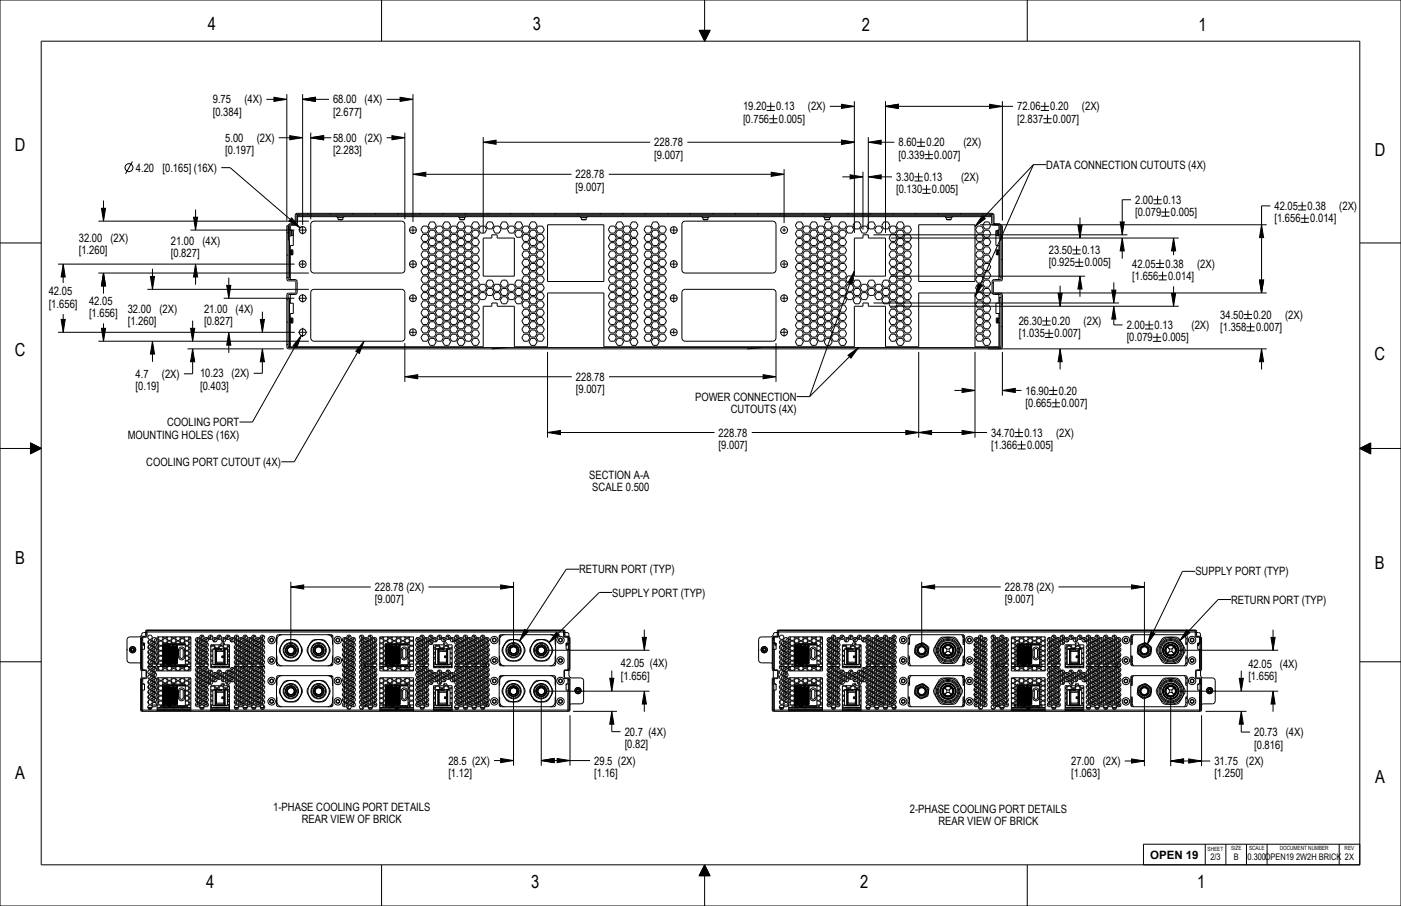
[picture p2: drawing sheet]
<svg xmlns="http://www.w3.org/2000/svg" width="432mm" height="279mm" viewBox="0 0 432 279" stroke-linecap="round" stroke-linejoin="round" font-family="sans-serif">
<defs><g id="words">
<g font-size="5.5">
<text x="64.1" y="9.4">4</text>
<text x="164.2" y="9.4">3</text>
<text x="265.6" y="9.4">2</text>
<text x="369.4" y="9.4">1</text>
<text x="4.6" y="46.7">D</text>
<text x="423.7" y="48">D</text>
<text x="4.6" y="109.8">C</text>
<text x="423.7" y="111.1">C</text>
<text x="4.6" y="174">B</text>
<text x="423.7" y="175.3">B</text>
<text x="4.7" y="240.3">A</text>
<text x="423.8" y="241.6">A</text>
<text x="63.6" y="273.9">4</text>
<text x="163.7" y="273.9">3</text>
<text x="265.1" y="273.9">2</text>
<text x="369" y="273.9">1</text>
</g>
<g font-size="3.5">
<text x="65.6" y="31.9">9.75</text>
<text x="65.6" y="35.7">[0.384]</text>
<text x="75.3" y="31.9">(4X)</text>
<text x="102.7" y="31.9">68.00 (4X)</text>
<text x="102.7" y="35.7">[2.677]</text>
<text x="229" y="34.1">19.20</text>
<text x="239.2" y="34.1">0.13</text>
<text x="249" y="34.1">(2X)</text>
<text x="313.5" y="34.1">72.06</text>
<text x="323.7" y="34.1">0.20</text>
<text x="333.5" y="34.1">(2X)</text>
<text x="229" y="37.9">[0.756</text>
<text x="240" y="37.9">0.005]</text>
<text x="313.5" y="37.9">[2.837</text>
<text x="324.5" y="37.9">0.007]</text>
<text x="69.4" y="43.7">5.00</text>
<text x="69.4" y="47.6">[0.197]</text>
<text x="79.1" y="43.7">(2X)</text>
<text x="102.7" y="43.7">58.00 (2X)</text>
<text x="102.7" y="47.6">[2.283]</text>
<text x="201.7" y="45.1">228.78</text>
<text x="276.9" y="45.1">8.60</text>
<text x="285.5" y="45.1">0.20</text>
<text x="296.9" y="45.1">(2X)</text>
<text x="41.9" y="53">4.20</text>
<text x="50.1" y="53">[0.165] (16X)</text>
<text x="201.7" y="48.9">[9.007]</text>
<text x="276.9" y="48.9">[0.339</text>
<text x="288" y="48.9">0.007]</text>
<text x="322.5" y="52">DATA CONNECTION CUTOUTS (4X)</text>
<text x="177.4" y="55">228.78</text>
<text x="177.4" y="58.8">[9.007]</text>
<text x="276.2" y="55.8">3.30</text>
<text x="276.2" y="59.6">[0.130</text>
<text x="284.8" y="55.8">0.13</text>
<text x="287.2" y="59.6">0.005]</text>
<text x="296.2" y="55.8">(2X)</text>
<text x="349.8" y="62.9">2.00</text>
<text x="358.5" y="62.9">0.13</text>
<text x="392.8" y="64.8">42.05</text>
<text x="403" y="64.8">0.38</text>
<text x="412.8" y="64.8">(2X)</text>
<text x="349.8" y="66.7">[0.079</text>
<text x="360.9" y="66.7">0.005]</text>
<text x="392.8" y="68.6">[1.656</text>
<text x="403.8" y="68.6">0.014]</text>
<text x="24.3" y="74.7">32.00 (2X)</text>
<text x="52.7" y="75.4">21.00 (4X)</text>
<text x="24.3" y="78.5">[1.260]</text>
<text x="52.7" y="79.2">[0.827]</text>
<text x="323.3" y="82.1">[0.925</text>
<text x="323.3" y="78.3">23.50</text>
<text x="333.5" y="78.3">0.13</text>
<text x="334.3" y="82.1">0.005]</text>
<text x="349" y="82.5">42.05</text>
<text x="359.2" y="82.5">0.38</text>
<text x="369" y="82.5">(2X)</text>
<text x="349" y="86.3">[1.656</text>
<text x="360" y="86.3">0.014]</text>
<text x="15" y="91.1">42.05</text>
<text x="15" y="94.9">[1.656]</text>
<text x="27.4" y="94">42.05</text>
<text x="27.4" y="97.8">[1.656]</text>
<text x="39.4" y="96.4">32.00 (2X)</text>
<text x="39.4" y="100.2">[1.260]</text>
<text x="62.9" y="96.5">21.00 (4X)</text>
<text x="62.9" y="100.3">[0.827]</text>
<text x="314" y="100.3">26.30</text>
<text x="324.2" y="100.3">0.20</text>
<text x="334" y="100.3">(2X)</text>
<text x="347.3" y="101.5">2.00</text>
<text x="355.9" y="101.5">0.13</text>
<text x="367.3" y="101.5">(2X)</text>
<text x="376.1" y="98.3">34.50</text>
<text x="386.3" y="98.3">0.20</text>
<text x="396.1" y="98.3">(2X)</text>
<text x="314" y="104.1">[1.035</text>
<text x="325" y="104.1">0.007]</text>
<text x="347.3" y="105.3">[0.079</text>
<text x="358.3" y="105.3">0.005]</text>
<text x="376.1" y="102.1">[1.358</text>
<text x="387.1" y="102.1">0.007]</text>
<text x="41.8" y="116.5">4.7</text>
<text x="49.9" y="116.5">(2X)</text>
<text x="61.7" y="116.4">10.23 (2X)</text>
<text x="177.5" y="117.5">228.78</text>
<text x="41.8" y="120.4">[0.19]</text>
<text x="61.7" y="120.2">[0.403]</text>
<text x="177.5" y="121.3">[9.007]</text>
<text x="214.2" y="123.6">POWER CONNECTION</text>
<text x="316.1" y="121.7">16.90</text>
<text x="316.1" y="125.5">[0.665</text>
<text x="326.3" y="121.7">0.20</text>
<text x="327.1" y="125.5">0.007]</text>
<text x="51.5" y="131.4">COOLING PORT</text>
<text x="225.2" y="127.4">CUTOUTS (4X)</text>
<text x="39.3" y="135.2">MOUNTING HOLES (16X)</text>
<text x="221.5" y="134.7">228.78</text>
<text x="305.5" y="134.7">34.70</text>
<text x="315.7" y="134.7">0.13</text>
<text x="325.5" y="134.7">(2X)</text>
<text x="45.1" y="143.7">COOLING PORT CUTOUT (4X)</text>
<text x="221.5" y="138.5">[9.007]</text>
<text x="305.5" y="138.5">[1.366</text>
<text x="316.5" y="138.5">0.005]</text>
<text x="181.6" y="147.6">SECTION A-A</text>
<text x="182.6" y="151.5">SCALE 0.500</text>
<text x="178.5" y="176.8">RETURN PORT (TYP)</text>
<text x="368.4" y="177.5">SUPPLY PORT (TYP)</text>
<text x="115.5" y="182.3">228.78 (2X)</text>
<text x="188.7" y="184">SUPPLY PORT (TYP)</text>
<text x="309.7" y="182.3">228.78 (2X)</text>
<text x="115.5" y="186.1">[9.007]</text>
<text x="309.7" y="186.1">[9.007]</text>
<text x="379.4" y="186.2">RETURN PORT (TYP)</text>
<text x="191.4" y="205.8">42.05 (4X)</text>
<text x="191.4" y="209.6">[1.656]</text>
<text x="384.7" y="206">42.05 (4X)</text>
<text x="384.7" y="209.8">[1.656]</text>
<text x="192.5" y="226.9">20.7 (4X)</text>
<text x="386.5" y="227">20.73 (4X)</text>
<text x="192.5" y="230.7">[0.82]</text>
<text x="386.5" y="230.8">[0.816]</text>
<text x="138.2" y="235.8">28.5 (2X)</text>
<text x="138.2" y="239.6">[1.12]</text>
<text x="183.1" y="235.8">29.5 (2X)</text>
<text x="183.1" y="239.6">[1.16]</text>
<text x="330.1" y="236">27.00 (2X)</text>
<text x="330.1" y="239.8">[1.063]</text>
<text x="374.3" y="236">31.75 (2X)</text>
<text x="374.3" y="239.8">[1.250]</text>
<text x="84.2" y="250">1-PHASE COOLING PORT DETAILS</text>
<text x="280.4" y="250.7">2-PHASE COOLING PORT DETAILS</text>
<text x="93" y="253.8">REAR VIEW OF BRICK</text>
<text x="289.2" y="254.5">REAR VIEW OF BRICK</text>
<text x="354.5" y="264.8">OPEN 19</text>
</g>
<g font-size="2.8">
<text x="373.1" y="265.2">2/3</text>
<text x="380.2" y="265.2">B</text>
<text x="384.5" y="265.2">0.300OPEN19 2W2H BRICK</text>
<text x="414.5" y="265.2">2X</text>
</g>
<g font-size="1.8">
<text x="372.2" y="262.3">SHEET</text>
<text x="379.4" y="262.3">SIZE</text>
<text x="385" y="262.3">SCALE</text>
<text x="394.4" y="262.3">DOCUMENT NUMBER</text>
<text x="414.4" y="262.3">REV</text>
</g>
</g></defs>
<g fill="#000">
<path d="M215.5 9.4h3.3l-1.6 3.3zM84.4 30l4 .6-4 .7zM93.3 30.6l3.9-.6v1.3zM123.3 30l4 .6-4 .7zM259.4 32.2l3.9 .6-3.9 .6zM272.9 32.8l4-.6v1.2zM305 32.2l3.9 .6-3.9 .6zM89.3 41.8l4 .7-4 .6zM95.8 42.5l3.9-.7v1.3zM120.8 41.8l4 .7-4 .6zM127.3 53.7l3.9-.6v1.3zM148.9 43.9l4-.7v1.3z"/>
<path d="M237.7 53.1l4 .6-4 .7zM259.4 43.2l3.9 .7-3.9 .6zM262 53.9l4 .6-4 .7zM267.6 54.5l4-.6v1.3zM267.6 43.9l4-.7v1.3zM31.3 64.2h1.2l-.6 4zM59.6 67h1.3l-.6 4zM89.9 67.2l2.6 3.1-3.4-2.1zM332.2 69.4h1.3l-.6 4zM345.2 68.4h1.3l-.6 4zM345.9 73.4l.6 4h-1.3zM361.7 73.4l.6 4h-1.2z"/>
<path d="M388.8 69.3l.7 4h-1.3zM19.5 81.5l.6 3.9h-1.3zM31.9 84.2l.6 4h-1.2zM46.4 85.3h1.2l-.6 3.9zM60.3 81.5l.6 3.9h-1.3zM69.9 88h1.2l-.6 4zM326.1 90.5h1.3l-.7 3.9zM332.9 85.2l.6 3.9h-1.3zM342.7 89.5h1.2l-.6 3.9zM343.3 94.4l.6 4h-1.2zM361.1 90.5h1.2l-.6 3.9zM388.2 86.4h1.3l-.7 3.9z"/>
<path d="M18.8 98.5h1.3l-.6 4zM31.3 101.3h1.2l-.6 3.9zM47 105.2l.6 4h-1.2zM58.7 101.3h1.3l-.6 3.9zM59.4 107.6l.6 4h-1.3zM70.5 102.5l.6 3.9h-1.2zM80.9 107.6l.6 4h-1.3zM80.2 98.5h1.3l-.6 4zM124.8 116.2l3.9-.7v1.3zM235.2 115.5l4 .7-4 .6zM326.7 107.6l.7 4h-1.3zM388.8 107.6l.7 4h-1.3z"/>
<path d="M9.4 136.6l3.3 1.7-3.3 1.6zM168.8 133.4l3.9-.7v1.3zM283.1 133.4l4-.7v1.3zM279.2 132.7l3.9 .7-3.9 .6zM296.5 132.7l4 .7-4 .6zM296.5 119.8l4 .6-4 .6zM308.9 120.4l4-.6v1.2zM419.1 138.3l3.3-1.7v3.3zM89.6 181l4-.6v1.3zM154.3 180.4l4 .6-4 .7zM284.1 181l4-.6v1.2zM348.7 180.4l4 .6-4 .6z"/>
<path d="M188.6 219.4l.6 3.9h-1.3zM187.9 209.2h1.3l-.6 3.9zM197.9 196.6h1.3l-.6 3.9zM198.6 213.1l.6 4h-1.3zM382.6 219.4l.6 3.9h-1.3zM381.9 209.2h1.3l-.6 3.9zM392.4 213.1l.6 4h-1.3zM391.7 196.6h1.3l-.6 3.9zM154.3 233.9l4 .6-4 .7zM166.8 234.5l4-.6v1.3zM171.7 233.9l4 .6-4 .7zM348.7 234.1l4 .6-4 .6z"/>
<path d="M360.8 234.7l4-.6v1.2zM366.4 234.1l3.9 .6-3.9 .6zM217.2 266.8l1.6 3.3h-3.3z"/>
</g>
<g fill="none" stroke="#000" stroke-width=".31">
<path d="M0 0h431.8v279.4h-431.8zM117.6 0v12.7M215.5 9.4h3.3l-1.6 3.3zM217.2 0v12.7M316.6 0v12.7M82.1 30.6h2.3M84.4 30l4 .6-4 .7zM88.4 29v39M93.3 30.6l3.9-.6v1.3zM93.3 29v40.4M97.2 30.6h4.2M119.2 30.6h4.1"/>
<path d="M123.3 30l4 .6-4 .7zM127.3 29v39.4M236.3 32.8h2.5M236.3 34.1h2.5M237.1 36.6h2.5M237.1 37.9h2.5M237.5 31.5v2.6M238.4 35.3v2.6M255.8 32.8h3.6M259.4 32.2l3.9 .6-3.9 .6zM263.3 31.2v40.6M272.9 32.8l4-.6v1.2z"/>
<path d="M272.9 31.2v40.6M276.9 32.8h28.1M305 32.2l3.9 .6-3.9 .6zM308.9 32.8h3.3M308.9 31.2v36.8M320.8 32.8h2.5M320.8 34.1h2.5M321.6 36.6h2.5M321.6 37.9h2.5M322 31.5v2.6M322.8 35.3v2.6M40.8 49.8l-2.1 3.8"/>
<path d="M68.2 51.7h2.7l18.6 16M85.9 42.5h3.4M89.3 41.8l4 .7-4 .6zM95.8 42.5l3.9-.7v1.3zM95.8 40.9v26.7M99.7 42.5h2.4M119.2 42.5h1.6M120.8 41.8l4 .7-4 .6zM124.8 40.9v26.7M127.3 53.7l3.9-.6v1.3zM131.2 53.7h44.9M148.9 43.9l4-.7v1.3z"/>
<path d="M148.9 42.3v29.5M152.9 43.9h47.5M187.6 53.7h50.1M211.9 43.9h47.5M237.7 53.1l4 .6-4 .7zM241.7 52.2v16.6M259.4 43.2l3.9 .7-3.9 .6zM259.6 54.5h2.4M262 53.9l4 .6-4 .7zM266 53v17.8M267.6 54.5l4-.6v1.3zM267.6 43.9l4-.7v1.3z"/>
<path d="M267.6 42.3v28.5M271.6 54.5h3.3M271.6 43.9h4.1M281.8 54.5h2.6M281.8 55.8h2.6M282.6 43.9h2.5M282.6 45.1h2.5M283.1 53.3v2.5M283.8 42.6v2.5M284.3 58.4h2.5M284.3 59.6h2.5M285 47.7h2.5"/>
<path d="M285 48.9h2.5M285.5 57.1v2.5M286.3 46.4v2.5M0 74.9h12.7M30.3 68.2h64.9M31.3 64.2h1.2l-.6 4zM31.9 61.9v2.3M58.7 71h32M59.6 67h1.3l-.6 4zM60.3 64.6v2.4M89.9 67.2l2.6 3.1-3.4-2.1zM93.4 69.9l-.8 .3-.4 .8"/>
<path d="M269.2 72.4h78.3M274.5 73.4h88.8M302.1 69.3h88.3M330.5 77.1h2.6M330.5 78.3h2.6M331.8 75.8v2.5M332.2 69.4h1.3l-.6 4zM332.6 79.6v2.5M332.9 67.1v2.3M345.2 68.4h1.3l-.6 4zM345.9 73.4l.6 4h-1.3zM345.9 77.4v2.4"/>
<path d="M348.6 61.6h-2.7v6.8M355.5 61.6h2.5M355.5 62.9h2.5M356.8 60.3v2.6M357.5 80v2.5M357.9 65.4h2.6M357.9 66.7h2.6M359.2 64.1v2.6M361.7 73.4l.6 4h-1.2zM361.7 77.4v1.3M388.8 69.3l.7 4h-1.3zM388.8 73.3v13.1"/>
<path d="M391.5 63.5h-2.7v5.8M400.1 63.5h2.5M400.1 64.8h2.5M400.9 67.3h2.5M400.9 68.6h2.5M401.3 62.2v2.6M402.1 66v2.6M419.2 74.9h12.6M17.9 81.5h72.9M18.8 98.5h1.3l-.6 4zM19.5 81.5l.6 3.9h-1.3zM19.5 85.4v1.9"/>
<path d="M19.5 96.9v1.6M30.3 84.2h64.9M31.9 84.2l.6 4h-1.2zM31.9 88.2v2.4M31.9 99.7v1.6M45.4 89.2h49.8M46.4 85.3h1.2l-.6 3.9zM47 82.9v2.4M59.4 98.9v2.4M60.3 81.5l.6 3.9h-1.3zM60.3 85.4v2.4M68.9 92h21.8"/>
<path d="M69.9 88h1.2l-.6 4zM70.5 85.6v2.4M80.2 98.5h1.3l-.6 4zM80.9 96.1v2.4M269.2 93.4h75.7M274.5 94.4h88.8M274.5 85.2h59.9M302.1 90.3h88.3M321.3 99h2.5M322.5 97.7v2.6M326.1 90.5h1.3l-.7 3.9zM326.7 88.1v2.4"/>
<path d="M331.3 80.9h2.6M331.3 82.1h2.6M332.9 85.2l.6 3.9h-1.3zM332.9 89.1v2.4M342.7 89.5h1.2l-.6 3.9zM343.3 94.4l.6 4h-1.2zM343.3 98.4v1.8h2.7M343.3 87.1v2.4M354.2 98.9v2.6M356.2 81.2h2.6M356.2 82.5h2.6M357 85h2.6"/>
<path d="M357 86.3h2.6M358.3 83.8v2.5M361.1 90.5h1.2l-.6 3.9zM361.7 88.3v2.2M383.3 97h2.6M383.3 98.3h2.6M384.6 95.7v2.6M385.4 99.5v2.6M388.2 86.4h1.3l-.7 3.9zM17.9 102.5h73M30.3 105.2h64.9M31.3 101.3h1.2l-.6 3.9z"/>
<path d="M47 105.2l.6 4h-1.2zM47 109.2v2.4M57.8 107.6h29.7M58.7 101.3h1.3l-.6 3.9zM59.4 107.6l.6 4h-1.3zM59.4 111.6v3.7h-2.7M70.5 102.5l.6 3.9h-1.2zM70.5 106.4v2.4M80.9 107.6l.6 4h-1.3zM80.9 111.6v3.5h-2.7M124.8 116.2l3.9-.7v1.3zM124.8 105.8v12"/>
<path d="M128.7 116.2h47.5M168.8 108.5v26.5M187.7 116.2h47.5M235.2 115.5l4 .7-4 .6zM239.2 105.8v12M283.1 108.5v26.5M296.5 119.8l4 .6-4 .6zM300.5 108.5v26.5M304.5 107.6h85.9M308.9 108.5v13.5M321.3 100.3h2.5M322.1 102.8h2.5"/>
<path d="M322.1 104.1h2.5M323.3 101.5v2.6M324.6 119.1v2.6M326.7 107.6l.7 4h-1.3zM326.7 111.6v2.3M352.9 100.2h2.6M352.9 101.5h2.6M355.3 104h2.6M355.3 105.3h2.6M356.6 102.7v2.6M384.2 100.8h2.5M384.2 102.1h2.5"/>
<path d="M388.8 107.6l.7 4h-1.3zM388.8 111.6v2.3M0 138.3h12.7M9.4 136.6l3.3 1.7-3.3 1.6zM168.8 133.4l3.9-.7v1.3zM172.7 133.4h47.5M231.7 133.4h51.4M279.2 132.7l3.9 .7-3.9 .6zM283.1 133.4l4-.7v1.3zM287.1 133.4h9.4M294.1 120.4h2.4M296.5 132.7l4 .7-4 .6z"/>
<path d="M300.5 133.4h3.7M308.9 120.4l4-.6v1.2zM312.8 133.4h2.5M312.8 134.7h2.5M312.9 120.4h1.9M313.6 137.2h2.5M313.6 138.5h2.5M314 132.1v2.6M314.8 135.9v2.6M323.4 120.4h2.5M323.4 121.7h2.5M324.2 124.2h2.5"/>
<path d="M324.2 125.5h2.5M325.4 122.9v2.6M419.1 138.3l3.3-1.7v3.3zM419.2 138.3h12.6M89.6 179.4v19.5M158.3 179.4v19.5M284.1 179.4v19.5M352.7 179.4v19.5M89.6 181l4-.6v1.3zM93.6 181h20.7M132 181h22.3M154.3 180.4l4 .6-4 .7z"/>
<path d="M197.9 196.6h1.3l-.6 3.9zM198.6 194.2v2.4M284.1 181l4-.6v1.2zM288.1 181h20.3M326.2 181h22.5M348.7 180.4l4 .6-4 .6zM391.7 196.6h1.3l-.6 3.9zM392.4 194.2v2.4M0 204.1h12.7M158.3 214.7v21.4M166.8 214.7v21.4M168.4 213.1h31.8"/>
<path d="M168.4 200.5h31.8M176.6 219.4h13.5M187.9 209.2h1.3l-.6 3.9zM188.6 219.4l.6 3.9h-1.3zM188.6 206.8v2.4M198.6 213.1l.6 4h-1.3zM198.6 217.1v2.4M352.7 214.7v21.6M360.8 214.7v21.6M362.4 213.1h31.6M362.4 200.5h31.6M371.5 219.4h12.7"/>
<path d="M381.9 209.2h1.3l-.6 3.9zM382.6 219.4l.6 3.9h-1.3zM382.6 206.8v2.4M392.4 213.1l.6 4h-1.3zM392.4 217.1v2.4M419.2 204.1h12.6M152.3 234.5h2M154.3 233.9l4 .6-4 .7zM166.8 234.5l4-.6v1.3zM170.8 234.5h.9M171.7 233.9l4 .6-4 .7zM175.7 234.5h6.2"/>
<path d="M175.7 220.6v15.5M188.6 223.3v2.3h2.7M346.7 234.7h2M348.7 234.1l4 .6-4 .6zM360.8 234.7l4-.6v1.2zM364.8 234.7h1.6M366.4 234.1l3.9 .6-3.9 .6zM370.3 234.7h2.7M370.3 220.6v15.7M382.6 223.3v2.5h2.7M117.6 266.7v12.7M217.2 266.8l1.6 3.3h-3.3z"/>
<path d="M217.2 266.7v12.7M316.6 266.7v12.7M352.4 260.3h66.8M352.4 260.3v6.4M371.5 260.3v6.4M377.8 260.3v6.4M384.2 260.3v6.4M390.5 260.3v6.4M412.7 260.3v6.4M419.1 266.7v-254h-406.4v254h406.5"/>
<circle cx="39.7" cy="51.7" r="1.25"/>
</g>
<!-- layer: 02__ASM_ALL_AXES -->
<g fill="none" stroke="#000" stroke-width=".31">
<path d="M92.3 71h2.1M93.3 69.9v2.4M126.3 71h2M127.3 70v1.9M206.8 71h2M207.7 70v2.1M241.1 71h1.1M241.7 70.3v1.2M92 92h2.6M92.4 81.5h1.7M93.3 80.5v1.7M93.3 90.8v2.5"/>
<path d="M126.1 92h2.3M126.2 81.5h2.1M127.3 80.4v2.4M127.3 90.9v2.2M206.4 92h2.3M206.7 81.5h2.1M207.7 80.3v2.4M207.7 90.9v2.4M240.8 92h1.9M240.9 81.5h1.7M241.7 80.5v2.2M241.7 91v2"/>
<path d="M92 102.5h2.7M93.3 101.1v2.8M126.2 102.5h2M127.3 101.5v2M206.6 102.5h2M207.7 101.6v1.5M240.6 102.5h2M241.7 101.2v2.6"/>
</g>
<!-- layer: COMPONENTS -->
<g fill="none" stroke="#000" stroke-width=".31">
<path d="M50.1 198.9l1.3 .1M50.1 198.4h7v7h-7zM50.1 198.6l.2 .2h1M50.2 199.5v1.1M50.2 199.5h.1M50.3 199.5v1.1M50.4 199.3l-.2 .2M50.4 199.4l-.1 .1M50.4 199.3v.1M50.4 199.4h.3M50.4 199.3h.3M50.4 199.6h.2"/>
<path d="M50.4 199.6v.9M50.4 199.5v.1M50.5 199.5l-.1 .1M50.5 199.5h-.1M50.5 199.5v1M50.5 199.6h.1M50.5 199l.2 .2zM50.5 199.6v.3M50.5 199.9l.2 .1M50.5 199.9h.1M50.6 199.6v.3M50.6 199.9l.1 .1"/>
<path d="M50.6 199.4l-.1 .1M50.7 199.3v.7M50.7 199.3v.1M50.8 199.1v1.1M50.9 199.1v1.1M50.9 199l-.1 .1M50.9 199.1h.1M50.9 199v.1M50.9 199l.3 .1M51 199.2v.9M51 199.2h.2M51 199.2h.1"/>
<path d="M51 199.6h.1M51 199.8h.1M51 199.2l.1 .1M51 199.2v.4M51 199.8v.4M51.1 199.6v.1M51.1 199.7l-.1 .1M51.1 199.7h.2M51.1 199.6h.2M51.1 199.3l-.1 .3M51.1 199.8v.3M51.1 199.8h.1"/>
<path d="M51.1 199.3h.1M51.2 199.3v.2M51.2 199.8v.3M51.2 199.5l.1 .1M51.2 199.5l-.2 .1M51.2 199.1v.1M51.2 199.2h.1M51.2 199.1h-.4M51.2 199.2v.1M51.3 199.7v1.3M51.3 199.7l-.1 .1M51.3 198.9h.8"/>
<path d="M51.4 199.5v1.1M51.4 199.5h.1M51.4 199h.6M51.5 199.5v1.1M51.5 198.9l-.1 .1M51.5 198.9h.4M51.5 198.6v.3M51.5 199.3l-.1 .2M51.5 199.4v.1M51.5 199.3v.1M51.5 199.4h.3M51.5 199.3h.4"/>
<path d="M51.5 199.6h.3M51.6 199.6l-.1 .9M51.6 199.5v.1M51.6 199.5l-.1 .1M51.6 199.5h.1M51.6 199.5v1M51.6 199.5h.2M51.6 199.6h.1M51.7 199.6v.3M51.7 199.9h-.1l.3 .1M51.7 199.9l.2 .1M51.8 199.4v.2"/>
<path d="M51.8 199.5h.1M51.8 199.6h-.1M51.9 199.3v.7M51.9 199.3l-.1 .1M51.9 198.6v.3M51.9 198.9l.1 .1M51.9 199.1v1.1M52 199l-.1 .1M52 199.1v1.1M52 199.1l.1-.5h-.8v1M52 199.1h.1M52.1 198.8h1"/>
<path d="M52.1 199.2v.9M52.1 199.2l.2 .1M52.1 199.6h.3M52.1 199.8h.1M52.1 199.2l.1 .1M52.2 199.2h-.1M52.2 199.2v1M52.2 199.8h.1M52.2 199.3v.3M52.2 199.8v.3M52.2 199.3h.1M52.3 199.3v.2"/>
<path d="M52.3 199.8v.3M52.3 199.5l.1 .1M52.3 199.5l-.2 .1M52.4 199.1l-.2 .1M52.4 199h-.4M52.4 199v.6M52.4 199.7v1.3M52.4 199l-.5 .1M52.4 199.7l-.1 .1M52.4 199.7l-.3 .1M52.5 199.5v1.1M52.6 199.4l-.1 .1"/>
<path d="M52.7 199.3l-.2 .2M52.7 199.4h-.1M52.7 199.3l-.1 6.1h-.7v-.4M52.7 199.4h.2M52.7 199.3h.3M52.7 199.6h.2M52.7 199.5v.1M52.7 199.9v.2M52.7 199.9l.3 .1M52.7 199.5h.1M52.7 199.5v1M52.7 199.5h.2"/>
<path d="M52.7 199.6h.1M52.8 199.6v.3M52.8 199.9h-.1M52.8 199.9h.1M52.8 199.6h.1M52.9 199.6v.3M52.9 199.9l.1 .1M52.9 199.4v.2M52.9 199.5h.1M52.9 199.6h.1M53 199.3v.7M53 199.3l-.1 .1"/>
<path d="M53.1 198.9v.1M53.1 198.9v-.3h.7v.3M53.1 198.9l-1.1 .1M53.1 199h.1M53.1 199.1v1.1M53.1 199h.6M53.1 199l.1 .1M53.1 199v.1M53.2 199.1v1.1M53.2 198.9h.1M53.2 198.9l-.1 .1M53.2 198.9h.5"/>
<path d="M53.2 198.9h-.1M53.2 199.1h.1M53.2 198.6v.2M53.2 198.8v.1M53.2 198.8l.6 .1M53.2 199.2l.2 .1M53.3 199.2l-.1 .9M53.3 199.2h-.1M53.3 199.2l.1 .1M53.4 199.3l-.1 .3M53.4 199.8v.3M53.4 199.8h.1"/>
<path d="M53.4 199.3h.1M53.4 199.3v.2M53.4 199.5l.2 .1M53.4 199.5l-.1 .1h.3M53.5 199.1l-.2 .1M53.5 199.1l.1 .5M53.5 199.1h-.4M53.6 199.7v1.3M53.6 199.7l-.2 .1M53.6 198.6l.1 .3M53.7 198.9v.1M53.7 199.5v1.1"/>
<path d="M53.7 199.5h.1M53.7 199.4v.1M53.8 198.9h3.3M53.8 198.9l-.1 .1M53.8 199.3l-.1 .2M53.8 199.4h-.1M53.8 199.3v.1M53.8 199.4h.3M53.8 199.3h.3M53.8 199.6v.9M53.8 199.6h.3M53.8 199.5v.1"/>
<path d="M53.8 199.9v.2M53.8 199.9l.3 .1M53.9 199.5l-.1 .1M53.9 199.5h-.1M53.9 199.5h.1M53.9 199.5l-.1 .4M53.9 199.5h.2M53.9 199.6h.1M53.9 199.6v.3M53.9 199.9h.1M54 199.6v.3M54 199.9l.1 .1"/>
<path d="M54.1 199.4v.2M54.1 199.5h.1M54.1 199.6h-.1M54.1 199.3v.7M54.1 199.3v.1M54.2 199.1v1.1M54.3 199.1v1.1M54.3 199.1h.1M54.4 199l-.2 .1M54.4 199l-.1 .1M54.4 199h.3M54.4 199.2h.3"/>
<path d="M54.4 199.2v.9M54.4 199.2h.1M54.5 199.2l.1 .1M54.5 199.5v.1M54.6 199.3v.2M54.6 199.8v.3M54.6 199.5l.1 .1M54.6 199.5l-.2 .1h.3M54.6 199.1l.1 .1M54.6 199.2h.1M54.6 199.1h-.4M54.7 199.2l-.1 .1"/>
<path d="M54.7 199v.6M54.7 199.7v1.3M54.7 199l-.1 .1M54.7 199.7l-.1 .1M54.7 199.7l-.3 .1h.2M54.9 198.7h2M57.1 198.6l-.2 .2h-2v-.2l-1.1 .2M83.6 197.9l.1 .1M86.9 195.7a1.5 1.5 0 0 0-1.5 1.5l-.2 1.6M101 195.7a1.5 1.5 0 0 1 1.5 1.5l.1 1.6M103.6 197.7h.1M105.6 197.1v.5"/>
<path d="M105.6 198.6v.5M118.8 198.4h7v7h-7zM118.8 198.6l.2 .2h1M118.8 198.9h1.2M118.9 199.5v1.1M119 199.4l-.1 .1M119 199.3v5.6l-.1-.1M119 199.3l-.1 .2M119 199.4h.1M119 199.4h.3M119 199.3h.4M119 199.6h.3"/>
<path d="M119.1 199.6l-.1 .9M119.1 199.5v.1M119.1 199.5l-.1 .1M119.1 199.5h.1M119.1 199.5v1M119.1 199.5h.2M119.1 199.6h.1M119.1 199l.2 .2zM119.2 199.9h-.1l.3 .1M119.2 199.6v.3M119.2 199.9l.2 .1M119.3 199.4v.2"/>
<path d="M119.3 199.5h.1M119.3 199.6h-.1M119.4 199.3l-.1 .1M119.4 199.3v.7M119.4 199.1v1.1M119.5 199.1v1.1M119.5 199.1h.1M119.6 199l-.2 .1M119.6 199l-.1 .1M119.6 199h.3M119.6 199.2l.2 .1M119.6 199.2v.9"/>
<path d="M119.6 199.8h.1M119.6 199.6h.3M119.6 199.2l.1 .1M119.7 199.2h-.1M119.7 199.2v1M119.7 199.8h.1M119.7 199.3v.3M119.7 199.3h.1M119.7 199.8v.3M119.8 199.5l-.2 .1M119.8 199.3v.2M119.8 199.8v.3"/>
<path d="M119.8 199.5l.1 .1M119.9 199.1l-.2 .1M119.9 199.7l-.3 .1M119.9 199l-.5 .1M119.9 199.7l-.1 .1M119.9 199v.6M119.9 199.7v1.3M120 198.9v.1M120 198.9v-.3h.7v.3M120 199h.1M120 199.5v1.1M120.1 198.9v.1"/>
<path d="M120.1 198.9h.5M120.1 199.4l-.1 .1M120.1 198.6v.3M120.1 199.3v5.6l-.1-.1M120.1 199.3l-.1 .2M120.1 199.4h.1M120.1 199.4h.3M120.1 199.3h.4M120.2 199.6h.2M120.2 199.5v.1M120.2 199.9v.2M120.2 199.9l.3 .1"/>
<path d="M120.2 199.5h.1M120.2 199.5h.2M120.2 199.5v1M120.2 199.6h.1M120.3 199.9h-.1M120.3 199.9h.1M120.3 199.6h.1M120.3 199.6v.3M120.4 199.6v.3M120.4 199.9l.1 .1M120.4 199.4v.2M120.4 199.5h.1"/>
<path d="M120.4 199.6h.1M120.5 199.3l-.1 .1M120.5 199.3v.7M120.5 198.8l-.5 .1M120.5 198.6v.2M120.5 198.8l.1 .1M120.6 198.9h.1M120.6 198.9v.1M120.6 199.1v1.1M120.7 199.1v1.1M120.7 199.1h.1M120.7 198.9h1"/>
<path d="M120.7 198.9l-.7 .1M120.7 198.8h1M120.7 199l-.1 .1M120.7 199v.1M120.7 199h.4M120.7 199.2l.2 .1M120.8 199.2h-.1M120.8 199.2l-.1 .9M120.8 199.2h.1M120.8 199.2l.1 .1M120.9 199.3l-.1 .3M120.9 199.8h.1"/>
<path d="M120.9 199.3h.1M120.9 199.8v.3M120.9 199.5l-.1 .1h.3M120.9 199.3v.2M120.9 199.5l.2 .1M121 199.1l-.2 .1M121 199.1h-.4M121.1 199l-.1 .1M121.1 199.7l-.2 .1M121.1 199v.6M121.1 199.7v1.3M121.2 199.5h.1"/>
<path d="M121.2 199.5v1.1M121.2 199.4v.1M121.3 199.3l-.1 .2M121.3 199.4h-.1M121.3 199.4h.3M121.3 199.3h.3M121.3 199.3v.1M121.3 199.6h.3M121.3 199.6v.9M121.3 199.5v.1M121.3 199.9l.3 .1M121.3 199.9l.1 .1"/>
<path d="M121.4 199.5h-.1M121.4 199.5h.2M121.4 199.5v1M121.4 199.6h.1M121.4 199.9h.1M121.4 199.6v.3M121.5 199.6v.3M121.5 199.9l.1 .1M121.6 199.4v.2M121.6 199.5h.1M121.6 199.6h-.1M121.6 199.3v.1"/>
<path d="M121.6 199.3v.7M121.7 198.9v.1M121.7 198.9h.7M121.7 198.9v-.3h.7v.3M121.7 199.1v1.1M121.7 199h.6M121.8 199l-.1 .1M121.8 198.6l.1 6M121.9 199h-.1M121.9 199.1h-.1M121.9 199.2h.3M121.9 199.2v.9"/>
<path d="M121.9 199.2h.1M121.9 199.2l.2 .1M122 199.5l-.1 .1M122.1 199.5l-.2 .1h.3M122.1 199.3v.2M122.1 199.8v.3M122.1 199.5l.1 .1M122.1 199.1l.1 .1M122.1 199.2h.1M122.1 199.1l.1 .5M122.1 199.1h-.4M122.2 199.2l-.1 .1"/>
<path d="M122.2 199.7l-.1 .1M122.2 199.7l-.3 .1h.2M122.2 199.7v1.3M122.2 198.6l.1 .3M122.3 198.9l-.5 .1M122.3 198.9v.1M122.3 199.5h.1M122.3 199.5v1.1M122.4 199.5v1.1M122.4 198.9h3.4M122.4 198.9l-.1 .1M122.4 199.3l-.1 .2"/>
<path d="M122.4 199.4v.1M122.4 199.3h.4M122.4 199.3v.1M122.4 199.6h.3M122.5 199.6l-.1 .9M122.5 199.5v.1M122.5 199.5l-.1 .1M122.5 199.5h.1M122.5 199.5v1M122.5 199.6h.1M122.6 199.9l.2 .1M122.6 199.9h.1"/>
<path d="M122.6 199.6h.1M122.6 199.6v.3M122.7 199.4l-.2 .1M122.8 199.3l-.4 .1M122.8 199.3v.7M122.9 199.1v1.1M123 199.1h-.1M123 199l-.1 .1M123 199.1h.1M123 199h.3M123 199v.1M123 199.2h.3"/>
<path d="M123 199.2h.1M123 199.8h.1M123 199.6h.1M123.1 199.2h-.1M123.1 199.2h.2M123.1 199.2v1M123.1 199.8h.1M123.1 199.2v.1M123.1 199.7l-.1 .1M123.1 199.7h.2M123.1 199.6h.2M123.1 199.6v.1"/>
<path d="M123.1 199.3v.3M123.1 199.3h.1M123.1 199.8v.3M123.2 199.5l-.2 .1M123.2 199.3v.2M123.2 199.8v.3M123.2 199.5l.1 .1M123.3 199.1v.1M123.3 199.2h.1M123.3 199.1h-.4M123.3 199.2l-.1 .1M123.3 199v.1"/>
<path d="M123.3 199.7l-.1 .1M123.3 199v.6M123.3 199.7v1.3M123.5 198.7h2.1M125.8 198.6l-.2 .2h-2.1v-.2l-1.1 .2M151.8 197.7h.1M155.5 195.7a1.5 1.5 0 0 0-1.5 1.5l-.2 1.6M169.6 195.7a1.5 1.5 0 0 1 1.5 1.5l.1 1.6M244.8 198.4h7v7h-7zM244.8 198.9h1.2M244.8 198.6l.2 .2h1M244.9 199.5h.1"/>
<path d="M244.9 199.5v1.1M245 199.5v1.1M245 199.4v.1M245 199.3l-.1 .2M245 199.4h.1M245 199.4h.3M245 199.3h.4M245 199.3v.1M245.1 199.6h.2M245.1 199.6v.9M245.1 199.5v.1M245.1 199.9l.3 .1"/>
<path d="M245.1 199.9v.2M245.1 199.5h.1M245.1 199.5h.2M245.1 199.5v.4M245.1 199.6h.1M245.1 199l.2 .2zM245.2 199.9h.1M245.2 199.6h.1M245.2 199.6v.3M245.2 199.9h-.1M245.3 199.6v.3M245.3 199.9l.1 .1"/>
<path d="M245.3 199.4v.2M245.3 199.5h.1M245.3 199.6h.1M245.4 199.3v.7M245.4 199.3l-.1 .1M245.5 199.1v1.1M245.6 199.1v1.1M245.6 199.1h.1M245.6 199l-.1 .1M245.6 199v.1M245.6 199h.4M245.6 199.2h.3"/>
<path d="M245.7 199.2l-.1 .9M245.7 199.2h-.1M245.7 199.2h.2M245.8 199.5l-.1 .1M245.8 199.5l-.1 .1h.3M245.8 199.3v.2M245.8 199.8v.3M245.8 199.5l.2 .1M245.9 199.1v.1M245.9 199.2h.1M245.9 199.1h-.4M246 199.7l-.3 .1h.1"/>
<path d="M246 199v.6M246 199.7v1.3M246 199l-.1 .1M246 199.7l-.2 .1M246 198.9v.1M246 198.9v-.3h.7l.1 6M246 199h.1M246 199.5h.1M246 199.5v1.1M246.1 199h.6M246.1 199.5v1.1M246.1 198.9h.5"/>
<path d="M246.1 198.9h.1M246.1 198.9v.1M246.1 198.9h-.1M246.2 198.8h.4M246.2 198.6v.2M246.2 198.8l-.1 .1M246.2 199.3l-.2 .2M246.2 199.4l-.1 .1M246.2 199.4h.3M246.2 199.3h.3M246.2 199.3v.1M246.2 199.6h.3"/>
<path d="M246.2 199.6v.9M246.2 199.5v.1M246.2 199.9l.3 .1M246.2 199.9l.1 .1M246.3 199.5h-.1M246.3 199.5h.2M246.3 199.5v1M246.3 199.6h.1M246.3 199.9h.1M246.3 199.6v.3M246.4 199.6v.3M246.4 199.9l.1 .1"/>
<path d="M246.5 199.4v.2M246.5 199.5h.1M246.5 199.6h-.1M246.5 199.3v.7M246.5 199.3v.1M246.6 198.6v.2M246.6 198.8v.1M246.6 198.9h.1M246.6 198.9l.1 .1M246.6 199.1v1.1M246.7 199l-.1 .1M246.7 198.8h1"/>
<path d="M246.8 199.1h-.1M246.8 199.2h.2M246.8 199.2h.1M246.8 199.2v1M246.9 199.5l-.1 .1M247 199.5l-.2 .1h.3M247 199.3v.2M247 199.8v.3M247 199.5l.1 .1M247 199.3l-.2-.1v.9M247 199.1v.1M247 199.2h.1"/>
<path d="M247 199.1h-.4M247 199.2v.1M247.1 199h-.4M247.1 199.7l-.3 .1h.2M247.1 199v.6M247.1 199.7v1.3M247.1 199l-.1 .1M247.1 199.7l-.1 .1M247.2 199.5h.1M247.2 199.5v1.1M247.3 199.5v1.1M247.3 199.3l-.1 .2"/>
<path d="M247.3 199.4v.1M247.3 199.4h.3M247.3 199.3h.4M247.3 199.3v.1M247.3 199.6h.2M247.4 199.6l-.1 .9M247.4 199.5v.1M247.4 199.5l-.1 .1M247.4 199.5h.1M247.4 199.5v1M247.4 199.6h.1M247.5 199.9l.2 .1"/>
<path d="M247.5 199.9h.1M247.5 199.6h.1M247.5 199.6v.3M247.6 199.4l-.2 .1M247.7 199.3v.7M247.7 199.3l-.1 .1M247.7 198.9v.1M247.7 198.9v-.3h.7v.3M247.7 198.9l-1 .1M247.7 199h.1M247.8 199.1v1.1M247.9 198.6v.5"/>
<path d="M247.9 199l-.1 .1M247.9 199.1h-.1M247.9 199.2h.3M247.9 199.2v.9M247.9 199.2h.1M247.9 199.8h.1M247.9 199.6h.1M247.9 199.2l.1 .1M248 199.2h-.1M248 199.2h.2M248 199.2l-.1 .4M248 199.8v.4"/>
<path d="M248 199.8h.1M248 199.7h.2M248 199.6h.2M248 199.6v.1M248 199.7l-.1 .1M248 199.3h.1M248 199.3v.3M248 199.8v.3M248.1 199.5l-.2 .1M248.1 199.3v.2M248.1 199.8v.3M248.1 199.5l.1 .1"/>
<path d="M248.2 199.1v.1M248.2 199.2h.1M248.2 199.1h-.4M248.2 199.1v.5M248.2 199.2l-.1 .1M248.2 199.7v1.3M248.2 199.7l-.1 .1M248.3 198.8l-.6 .1M248.3 198.6v.2M248.3 198.8v.1M248.3 198.9l-.5 .1M248.3 198.9h.1"/>
<path d="M248.3 198.9l.1 .1M248.3 199.5h.1M248.3 199.5v1.1M248.4 199.5v1.1M248.4 198.9h3.4M248.4 198.9l-.6 .1M248.5 199.3l-.2 .2M248.5 199.4l-.1 .1M248.5 199.4h.2M248.5 199.3h.3M248.5 199.3v.1M248.5 199.6h.3"/>
<path d="M248.5 199.6v.9M248.5 199.5v.1M248.5 199.5h.1M248.5 199.5h.3M248.5 199.5v1M248.6 199.6h.2M248.7 199.9h-.2l.3 .1M248.7 199.6v.3M248.7 199.9l.1 .1M248.7 199.4l.1 .2M248.7 199.5h.1M248.8 199.3v.7"/>
<path d="M248.8 199.3l-.1 .1M248.9 199.1v1.1M249 199.1v1.1M249 199.1h.1M249 199l-.1 .1M249 199v.1M249 199h.4M249.1 199.2h.2M249.1 199.2v.9M249.1 199.2h.1M249.1 199.8h.1M249.1 199.6h.3"/>
<path d="M249.1 199.2l.1 .1M249.1 199.2v1M249.2 199.8h.1M249.2 199.3h.1M249.2 199.3l-.1 .3M249.2 199.8v.3M249.3 199.5l-.2 .1M249.3 199.3v.2M249.3 199.8v.3M249.3 199.5l.1 .1M249.3 199.1v.1M249.3 199.2h.1"/>
<path d="M249.3 199.1h-.4M249.3 199.2v.1M249.4 199.7l-.3 .1M249.4 199v.6M249.4 199.7v1.3M249.4 199l-.1 .1M249.4 199.7l-.1 .1M249.5 198.7h2.1M251.8 198.6l-.2 .2h-2.1v-.2l-1.1 .2M280.8 195.7l-.4 .8-.1 2.1-.4 .2M282.2 199l2.2-.8 1.8 1.3-.3 2.5-2.1 .9-1.9-1.3zM289.6 197l.8-.5h3.6l.8 .5 1.8 3.4v.6l-1.8 3.1-.8 .5h-3.6l-.8-.5-1.8-3.4v-.6z"/>
<path d="M291.1 199.6h.1M291.1 199.6l.2 .1M291.3 199.4h.1M291.3 199.4v.3M291.3 199.7l.5 .4M293 199.7l-.4 .4M293.1 199.4l-.1 .3M293.1 199.4h.1M293.3 199.6l-.3 .1M293.3 199.6h.1M296.4 195.7l.4 .8v2.1l.5 .2M300.2 197.1l.1 .5"/>
<path d="M300.3 198.6v.5M313.4 198.4h7v7h-7zM313.4 198.9h1.2M313.4 198.6l.2 .2h1M313.5 199.5h.1M313.5 199.5v1.1M313.6 199.5v1.1M313.7 199.3l-.2 .2M313.7 199.4l-.1 .1M313.7 199.3h.3M313.7 199.3v.1M313.7 199.6h.2"/>
<path d="M313.7 199.6v.9M313.7 199.9l.3 .1M313.7 199.9l.1 .1M313.7 199.5v.1M313.8 199.5l-.1 .1M313.8 199.5h-.1M313.8 199.5h.2M313.8 199.5v1M313.8 199.6h.1M313.8 199l.2 .2zM313.8 199.9h.1M313.8 199.6v.3"/>
<path d="M313.9 199.6v.3M313.9 199.9l.1 .1M313.9 199.5h.1M314 199.3l-.3 .1M314 199.3v.7M314.1 199.1v1.1M314.2 199l-.1 .1M314.2 199.1h.1M314.2 199h.4M314.2 199v5.6M314.3 199.2h.2M314.3 199.2h.1"/>
<path d="M314.3 199.2v1M314.4 199.5l-.1 .1M314.5 199.5l-.2 .1h.3M314.5 199.3v.2M314.5 199.8v.3M314.5 199.5l.1 .1M314.5 199.3l-.2-.1v.9M314.5 199.1v.1M314.5 199.2h.1M314.5 199.1h-.4M314.5 199.2v.1M314.6 199.7l-.3 .1h.2"/>
<path d="M314.6 199l-.1 .1M314.6 199.7l-.1 .1M314.6 199v.6M314.6 199.7v1.3M314.6 198.9l.1 .1M314.6 198.9v-.3h.8v.5M314.7 199h.6M314.7 199.5h.1M314.7 199.5v1.1M314.8 199.5v1.1M314.8 198.9h.4M314.8 198.9l-.1 .1"/>
<path d="M314.8 198.9h-.2M314.8 198.9h.1M314.8 198.8l.6 .1M314.8 198.8v.1M314.8 198.6v.2M314.8 199.3l-.1 .2M314.8 199.4v.1M314.8 199.4h.3M314.8 199.3h.4M314.8 199.3v.1M314.8 199.6h.2M314.9 199.6l-.1 .9"/>
<path d="M314.9 199.5v.1M314.9 199.5l-.1 .1M314.9 199.5h.1M314.9 199.5v1M314.9 199.6h.1M315 199.9l.2 .1M315 199.9h.1M315 199.6h.1M315 199.6v.3M315.1 199.4l-.2 .1M315.2 199.3l-.1 .1M315.2 199.3v.7"/>
<path d="M315.2 198.6v.3M315.2 198.9l.1 .1M315.2 199.1v1.1M315.3 199l-.1 .1M315.3 199.1v1.1M315.4 198.8h1M315.4 199.1h-.1M315.4 199.2h.3M315.4 199.2v.9M315.4 199.2h.1M315.4 199.8h.1M315.4 199.6h.1"/>
<path d="M315.4 199.2l.1 .1M315.5 199.2h-.1M315.5 199.2h.2M315.5 199.2l-.1 .4M315.5 199.8v.4M315.5 199.8h.1M315.5 199.7h.2M315.5 199.6h.2M315.5 199.7l-.1 .1M315.5 199.6v.1M315.5 199.3h.1M315.5 199.3v.3"/>
<path d="M315.5 199.8v.3M315.6 199.5l-.2 .1M315.6 199.3v.2M315.6 199.8v.3M315.6 199.5l.1 .1M315.7 199.1v.1M315.7 199.2h.1M315.7 199.1h-.5M315.7 199.2l-.1 .1M315.7 199h-.4M315.7 199v.1M315.7 199.7l-.1 .1"/>
<path d="M315.7 199v.6M315.7 199.7v1.3M315.8 199.5h.1M315.8 199.5v1.1M315.9 199.5v1.1M316 199.3l-.2 .2M316 199.4l-.1 .1M316 199.4h.2M316 199.3h.3M316 199.3v.1M316 199.6h.2M316 199.6v.9"/>
<path d="M316 199.5v.1M316 199.5h.1M316 199.5h.2M316 199.5v1M316.2 199.9h-.2l.3 .1M316.2 199.6v.3M316.2 199.9l.1 .1M316.2 199.4v.2M316.2 199.5h.1M316.2 199.6h.1M316.3 199.3l-.1 .1M316.3 199.3v.7"/>
<path d="M316.4 198.9v.1M316.4 198.9v-.3h.7v.3M316.4 198.9l-1.1 .1M316.4 199h.1M316.4 199.1l.5-.1v.6M316.4 199.1v1.1M316.4 199h.6M316.5 199.1v1.1M316.5 198.9h.5M316.5 198.9l-.1 .1M316.5 198.9h-.1M316.5 198.9h.1"/>
<path d="M316.5 199.1h-.1M316.5 199.1h.1M316.5 198.8h.4M316.5 198.8v.1M316.5 198.6v.2M316.5 199.2l.3 .1M316.5 199.2v.9M316.6 199.8h.1M316.6 199.6h.3M316.6 199.2l.1 .1M316.6 199.2h-.1M316.6 199.2h.1"/>
<path d="M316.6 199.2v1M316.7 199.8h.1M316.7 199.3h.1M316.7 199.3l-.1 .3M316.7 199.8v.3M316.7 199.5l-.1 .1M316.7 199.3v.2M316.7 199.5l.2 .1M316.8 199.1l-.2 .1M316.9 199.7l-.3 .1M316.9 199.7l-.2 .1M316.9 199.7v1.3"/>
<path d="M316.9 198.6v.2M316.9 198.8l.1 .1M317 198.9h.1M317 198.9v.1M317 199.5v1.1M317.1 199.4l-.1 .1M317.1 198.9h3.3M317.1 198.9l-.1 .1M317.1 199.3v5.6l-.1-.1M317.1 199.3l-.1 .2M317.1 199.4h.1M317.1 199.4h.3"/>
<path d="M317.1 199.3h.3M317.1 199.6h.3M317.1 199.5v.1M317.1 199.9l.3 .1M317.1 199.9v.2M317.2 199.5l-.1 .1M317.2 199.5h-.1M317.2 199.5h.1M317.2 199.5h.2M317.2 199.5v1M317.2 199.6h.1M317.2 199.9h.1"/>
<path d="M317.2 199.6v.3M317.3 199.6v.3M317.3 199.9l.1 .1M317.4 199.4v.2M317.4 199.5h.1M317.4 199.6h-.1M317.4 199.3v.1M317.4 199.3v.7M317.5 199.1v1.1M317.6 199.1v1.1M317.6 199.1h.1M317.7 199l-.2 .1"/>
<path d="M317.7 199l-.1 .1M317.7 199h.3M317.7 199.2l.2 .1M317.7 199.2v.9M317.7 199.2h.1M317.8 199.2v.1M317.8 199.8h.1M317.8 199.3h.1M317.8 199.3v.3M317.8 199.8v.3M317.9 199.5l-.2 .1h.3M317.9 199.3v.2"/>
<path d="M317.9 199.8v.3M317.9 199.5l.1 .1M317.9 199.1l-.2 .1M317.9 199.1h-.4M318 199.7l-.2 .1M318 199l-.1 .1M318 199.7l-.1 .1M318 199v.6M318 199.7v1.3M318.2 198.7h2M320.4 198.6l-.2 .2h-2v-.2l-1.1 .2M349.4 195.7l-.4 .8v2.1l-.5 .2"/>
<path d="M350.9 199l2.1-.8 1.9 1.3-.3 2.5-2.2 .9-1.8-1.3zM358.2 197l.8-.5h3.6l.8 .5 1.8 3.4v.6l-1.8 3.1-.8 .5h-3.6l-.8-.5-1.8-3.4v-.6zM359.7 199.6l.3 .1M359.9 199.4h.1M359.9 199.4l.1 .3M360 199.7l.4 .4M361.7 199.7l-.5 .4M361.7 199.4v.3M361.7 199.4h.1M361.9 199.6l-.2 .1M361.9 199.6h.1M365 195.7l.4 .8 .1 2.1 .4 .2"/>
<path d="M367.4 197.9v.1M45.5 218.2h1.4M45.6 205.6h1.3M45.8 204.8h.8M46.9 217.4h1.3M46.9 204.8h1.3M47.1 205.6h.9M48.4 218.2h10.4M48.4 217.4h1.7M48.4 205.6h10.4M48.4 204.8h1.7M49.4 204.8v.8"/>
<path d="M49.4 217.4v.8M49.7 204.8v.8M49.7 217.4v.8M50.1 211h7v7h-7zM50.1 211.2l.2 .2h1M50.1 217.6h7M50.1 211.6h7M50.1 205h7M50.2 217.4l.2 .2M50.2 216l.5 .1M50.2 214.6l.2 .1M50.2 213.2l.2 .1"/>
<path d="M50.2 204.8l.2 .1M50.2 203.4l.5 .1M50.2 202h.5M50.2 200.6l.2 .1M50.2 200.9v1.1M50.2 202.3v1.1M50.2 203.7v1.1M50.2 212.1v1.1M50.2 213.5v1.1M50.2 214.9v1.1M50.2 216.3v1.1M50.2 217.4l.5 .1"/>
<path d="M50.2 216h.1M50.2 214.9h.1M50.2 214.6h.1M50.2 213.5h.1M50.2 213.2h.1M50.2 204.8h.1M50.2 203.7h.1M50.2 202h.1M50.2 200.9h.1M50.2 200.6h.1M50.3 217.4v.1M50.3 216l.1 .1"/>
<path d="M50.3 214.6l.1 .1M50.3 213.2h.1M50.3 204.8h.1M50.3 203.4h.1M50.3 202h.1M50.3 200.6h.1M50.3 200.9v1.1M50.3 202.3v1.1M50.3 203.7v1.1M50.3 212.1v1.1M50.3 213.5v1.1M50.3 214.9v1.1"/>
<path d="M50.3 216.3v1.1M50.3 217.5l.1 .1M50.3 216.3h.1M50.3 212v.1M50.3 204.8l.1 .1M50.3 203.4l.1 .2M50.3 202.2v.1M50.4 216.1l-.1 .2M50.4 214.8l-.2 .1M50.4 214.8l-.1 .1M50.4 213.4l-.2 .1M50.4 213.4l-.1 .1"/>
<path d="M50.4 211.9l-.2 .2M50.4 211.9l-.1 .1M50.4 203.6l-.1 .1M50.4 202l-.1 .2M50.4 200.7l-.2 .2M50.4 200.8l-.1 .1M50.4 200.6v.2M50.4 213.2v.2M50.4 214.7v.1M50.4 217.6h.3M50.4 216.1h.3M50.4 214.8h.3"/>
<path d="M50.4 214.7h.3M50.4 213.4h.3M50.4 213.3h.3M50.4 213.2h.3M50.4 211.9h.3M50.4 204.9h.3M50.4 203.6h.3M50.4 202h.3M50.4 200.8h.3M50.4 200.7h.3M50.4 200.6h.3M50.4 217.3l.1 .1"/>
<path d="M50.4 215.9l.1 .1M50.4 214.5l.1 .1M50.4 204.7l.1 .1M50.4 203.3l.1 .1M50.4 201.9h.1M50.4 200.5h.1M50.4 213.1l.2 .1M50.4 202.4l.2 .1M50.4 203.8l.2 .1M50.4 212.2l.2 .1M50.4 213.6l.2 .1M50.4 216.4l.2 .1"/>
<path d="M50.4 214.5h.3M50.4 204.7h.3M50.4 200.5h.3M50.4 215h.1M50.4 200.9v.1M50.4 215.9h.1M50.4 201v.9M50.4 202.4v.9M50.4 203.8v.9M50.4 212.2v.9M50.4 213.6v.9M50.4 215v.9"/>
<path d="M50.4 216.4v.9M50.4 215l.1 .1M50.4 213.6h.1M50.4 200.9l.1 .2M50.5 216.3l-.1 .1M50.5 214.9l-.1 .1M50.5 213.5l-.1 .1M50.5 212.1l-.1 1M50.5 212.1l-.1 .1M50.5 203.7l-.1 .1M50.5 202.3l-.1 .1M50.5 200.9h-.1"/>
<path d="M50.5 200.9v1M50.5 202.3v1.1M50.5 203.7v1.1M50.5 213.5v1.1M50.5 214.9v1.1M50.5 216.3v1.1M50.5 201.9l.1 .1M50.5 203.4l.1 .1M50.5 216l.1 .1M50.5 217.4l.1 .1M50.5 214.9h.1M50.5 214.6h.1"/>
<path d="M50.5 204.8h.1M50.5 200.9h.1M50.5 200.5h.1M50.5 216.4v.1M50.5 213.6v.1M50.5 212.2v.1M50.5 203.8v.1M50.5 202.4v.1M50.5 211.7l.2 .1zM50.5 214.4l-.1 .1M50.5 204.6l-.1 .1M50.5 200.4l-.1 .1"/>
<path d="M50.5 200.2v.2M50.5 201.1v.2M50.5 201.6v.2M50.5 202.5l-.1 .2 .3 .1M50.5 203.9v.2M50.5 204.4v.2M50.5 212.3v.2M50.5 212.8v.2M50.5 213.7v.2M50.5 214.2v.2M50.5 215.1v.2M50.5 215.6v.2"/>
<path d="M50.5 216.5l-.1 .3h.3M50.5 201.8v.1M50.5 203.2v.1M50.5 213h.1M50.5 215.8v.1M50.5 217.2v.1M50.5 201.3l.2 .1M50.5 204.1l.2 .1M50.5 215.3l.2 .1M50.5 213.9l.2 .1M50.5 217.2h.1M50.5 217h.1"/>
<path d="M50.5 216.7h.1M50.5 216.5h.1M50.5 215.8h.1M50.5 215.6h.1M50.5 215.3h.1M50.5 215.1h.1M50.5 214.4h.1M50.5 214.2h.1M50.5 213.9h.1M50.5 213.7h.1M50.5 212.8h.1M50.5 212.3h.1"/>
<path d="M50.5 204.6h.1M50.5 204.4h.1M50.5 204.1h.1M50.5 203.9h.1M50.5 203.2h.1M50.5 203h.1M50.5 202.7h.1M50.5 202.5h.1M50.5 201.8h.1M50.5 201.6h.1M50.5 201.3h.1M50.5 201.1h.1"/>
<path d="M50.5 200.4h.1M50.5 200.2h.1M50.6 200.2v.2M50.6 201.1v.2M50.6 201.6v.2M50.6 202.5v.2M50.6 203v.2M50.6 203.9v.2M50.6 204.4v.2M50.6 212.3v.2M50.6 212.8v.2M50.6 213.7v.2"/>
<path d="M50.6 214.2v.2M50.6 215.1v.2M50.6 215.6v.2M50.6 216.5v.2M50.6 217v.2M50.6 216.7l.1 .1M50.6 215.3l.1 .1M50.6 212.5h-.2l.3 .1M50.6 213.9l.1 .1M50.6 212.5l.1 .1M50.6 204.1l.1 .1M50.6 202.7l.1 .1"/>
<path d="M50.6 201.3l.1 .1M50.6 217.2l-.2 .1M50.6 215.8l-.2 .1M50.6 214.4l.1 .1M50.6 204.6l.1 .1M50.6 203.2l-.2 .1M50.6 201.8l-.2 .1M50.6 200.4l.1 .1M50.6 200.5v.1M50.6 200.8v.1M50.6 202.2l-.1 .1M50.6 203.6l-.1 .1"/>
<path d="M50.6 212l-.1 .1M50.6 213.4l-.1 .1M50.6 214.6v.1M50.6 214.8v.1M50.6 216.3h-.1M50.6 214.9l.1 .1M50.6 200.9h.1M50.7 216.3h-.5M50.7 203.6l-.5 .1M50.7 202.2l-.5 .1M50.7 217.5v.1M50.7 214.7h.1"/>
<path d="M50.7 213.2v.1M50.7 200.6v.1M50.7 212l-.5 .1M50.7 204.7l-.1 .2M50.7 200.5h-.1M50.7 201l-.1 .1M50.7 214.5l-.1 .1M50.7 215l-.1 .1M50.7 215h-.3M50.7 200.9l-.3 .1M50.7 202.9h-.3l.1 .3M50.7 216.9l-.3 .1 .1 .2"/>
<path d="M50.7 200.1v1.3M50.7 201.5v1.3M50.7 202.9v1.3M50.7 204.3v.6M50.7 211.9v.7M50.7 212.7v1.3M50.7 214.1v1.3M50.7 215.5v1.3M50.7 216.9v.7M50.7 200.7v.1M50.7 215.5l-.2 .1M50.7 214.1l-.2 .1"/>
<path d="M50.7 212.7l-.2 .1M50.7 211.9v.1M50.7 213.4h.1M50.7 214.8h.1M50.7 200.1l-.1 .1M50.7 201.5l-.1 .1M50.7 202.9l-.1 .1M50.7 204.3l-.1 .1M50.7 200.1l-.2 .1M50.7 201.5l-.2 .1M50.7 204.3l-.2 .1M50.7 212.7l-.1 .1"/>
<path d="M50.7 214.1l-.1 .1M50.7 215.5l-.1 .1M50.7 216.9l-.1 .1M50.8 217.1l.1 .1M50.8 215.7l.1 .1M50.8 214.3l.1 .1M50.8 212.9h.4M50.8 204.5l.1 .1M50.8 203.1h.4M50.8 201.7l.1 .1M50.8 200.2l.1 .2M50.8 200.5v1.2"/>
<path d="M50.8 202v1.1M50.8 203.4v1.1M50.8 211.8v1.1M50.8 213.2v1.1M50.8 214.6v1.1M50.8 216v1.1M50.8 217.1h.1M50.8 216h.1M50.8 215.7h.1M50.8 214.6h.1M50.8 214.3h.1M50.8 212.9h.1"/>
<path d="M50.8 211.8h.1M50.8 204.5h.4M50.8 203.1h.1M50.8 202h.1M50.8 201.7h.1M50.8 200.5h.1M50.8 200.2h.1M50.9 217.1h.1M50.9 215.7h.1M50.9 214.3h.1M50.9 212.9h.1M50.9 203.1h.1"/>
<path d="M50.9 201.7h.1M50.9 200.2v.1M50.9 200.5v1.2M50.9 202v1.1M50.9 211.8v1.1M50.9 214.6v1.1M50.9 216v1.1M50.9 214.5v.1M50.9 213.1v1.2M50.9 203.3v1.2M50.9 204.5h.1M50.9 201.9v.1"/>
<path d="M50.9 200.5h.1M50.9 215.8l-.1 .2M50.9 215.9v.1M50.9 214.4l-.1 .2M50.9 214.5h.1M50.9 213.1h.1M50.9 211.7l-.1 .1M50.9 211.7v.1M50.9 203.3h.1M50.9 201.8l-.1 .2M50.9 201.9h.1M50.9 200.4l-.1 .1"/>
<path d="M50.9 200.3v.2M50.9 201.7v.2M50.9 203.1v.2M50.9 204.5v.1M50.9 212.9v.2M50.9 214.3v.2M50.9 215.7v.2M50.9 217.1v.1M50.9 217.2h.4M50.9 217.1h.3M50.9 215.9h.3M50.9 215.8h.4"/>
<path d="M50.9 215.7h.3M50.9 214.5h.3M50.9 214.4h.4M50.9 214.3h.3M50.9 212.9h.3M50.9 211.7h.3M50.9 204.6h.4M50.9 203.1h.3M50.9 201.9h.3M50.9 201.8h.4M50.9 201.7h.3M50.9 200.5h.3"/>
<path d="M50.9 200.4h.4M50.9 200.3h.3M51 217v.1M51 215.6h.1M51 214.2h.1M51 212.8h.1M51 204.4h.1M51 203h.1M51 201.6h.1M51 200.1v.1M51 200.6v1M51 202v1"/>
<path d="M51 203.5v.9M51 211.8v1M51 213.3v.9M51 214.7v.9M51 216.1v.9M51 215.6h.2M51 214.7h.2M51 214.2h.2M51 213.3h.2M51 203.5h.2M51 201.6h.2M51 200.6l.2 .1"/>
<path d="M51 200.1l.2 .1M51 216v.1M51 214.6v.1M51 213.2v.1M51 211.8h.1M51 203.4v.1M51 202h.1M51 200.6h.1M51 201v.2M51 202.4v.2M51 215v.2M51 216.4l.1 .1"/>
<path d="M51 213.6l.1 .1M51 212.2h.1M51 203.8l.1 .1M51 216.4h.1M51 215l.3 .1M51 213.8h.1M51 212.4l.2 .1M51 204h.1M51 203.8h.1M51 202.4l.3 .1M51 201h.3M51 213.2l.1 .1"/>
<path d="M51 203.4l.1 .1M51 216h.1M51 214.6h.1M51 213.2h.1M51 203.4h.1M51 200.6v.4M51 202v.4M51 203.4v.4M51 211.8v.4M51 213.2v.4M51 214.6v.4M51 216v.4"/>
<path d="M51 202h.2M51 216h.2M51 214.6h.2M51 213.2h.2M51 203.4h.2M51 200.6h.2M51 201.2v.4M51 202.6v.4M51 204v.4M51 212.4v.4M51 213.8v.4M51 215.2v.4"/>
<path d="M51 216.6v.5M51 204l.1 .3M51 212.4l.1 .3M51 216.1l.1 .1M51 214.7l.1 .1M51 216.6l.1 .1M51 215.2l.1 .1M51 213.8l.1 .1M51 202.1h.1M51 200.7h.1M51 202.6l.1 .1M51 201.2h.1"/>
<path d="M51.1 203.9v.1M51.1 212.2v.2M51.1 213.7v.1M51.1 216.5l-.1 .1M51.1 204h-.1M51.1 212.4h-.1M51.1 213.8h-.1M51.1 216.5h.2M51.1 213.8h.2M51.1 213.7h.2M51.1 212.4h.2M51.1 212.2h.2"/>
<path d="M51.1 204h.2M51.1 203.9h.2M51.1 216.9l-.1 .1M51.1 212.7l-.1 .1M51.1 204.3l-.1 .1M51.1 202.9l-.1 .1M51.1 200.7v.2M51.1 201.2v.3M51.1 202.1v.3M51.1 202.7v.2M51.1 203.5l-.1 .3M51.1 213.3l-.1 .3"/>
<path d="M51.1 213.9v.2M51.1 214.8v.2M51.1 215.3v.2M51.1 216.2v.2M51.1 216.7v.2M51.1 200.1h.1M51.1 201.5h-.1M51.1 214.1l.1 .1M51.1 215.5l-.1 .1M51.1 200.9l-.1 .1M51.1 202.4h-.1M51.1 212.2h-.1"/>
<path d="M51.1 215h-.1M51.1 216.4h-.1M51.1 216.9h.1M51.1 216.7h.1M51.1 216.4h.1M51.1 216.2h.1M51.1 215.5h.1M51.1 215.3h.1M51.1 215h.1M51.1 214.8h.1M51.1 214.1h.1M51.1 213.9h.1"/>
<path d="M51.1 213.3h.1M51.1 212.7h.1M51.1 212.1h.1M51.1 204.3h.1M51.1 204.1h.1M51.1 203.8h.1M51.1 203.5h.1M51.1 202.9h.1M51.1 202.7h.1M51.1 202.4h.1M51.1 202.1h.1M51.1 201.5h.1"/>
<path d="M51.1 201.3h.1M51.1 200.9h.1M51.1 200.7h.1M51.2 200.7v.2M51.2 201.3v.2M51.2 202.1v.3M51.2 202.7v.2M51.2 203.5v.3M51.2 204.1v.2M51.2 212.5v.2M51.2 213.3v.3M51.2 213.9v.2"/>
<path d="M51.2 214.8v.2M51.2 215.3v.2M51.2 216.2v.2M51.2 216.7v.2M51.2 216.4l.1 .1M51.2 215l.1 .1M51.2 213.6l.1 .1M51.2 212.1l.1 .1M51.2 203.8l.1 .1M51.2 202.4l.1 .1M51.2 200.9l.1 .1M51.2 213.6h-.2"/>
<path d="M51.2 216.9v.1M51.2 215.5v.1M51.2 214.1v.1M51.2 212.7v.1M51.2 204.3v.1M51.2 202.9v.1M51.2 201.5h.1M51.2 200.1h.1M51.2 200.5v.2M51.2 201.9v.2M51.2 203.3v.2M51.2 211.7v.2"/>
<path d="M51.2 213.1v.2M51.2 214.5v.2M51.2 215.9v.2M51.2 216h.1M51.2 214.6h.1M51.2 213.2h.1M51.2 211.8h.1M51.2 203.4h.1M51.2 200.6h.1M51.2 213.1l-.4 .1M51.2 203.3l-.4 .1M51.2 217.1l.1 .1"/>
<path d="M51.2 215.7l.1 .1M51.2 214.3l.1 .1M51.2 204.5l.1 .1M51.2 201.7l.1 .1M51.2 200.3l.1 .1M51.2 211.9h-.2l.1 .3M51.2 211.9v.2M51.2 200.1v.2M51.2 201.5v.2M51.2 203v.1M51.2 204.4v.1M51.2 212.8v.1"/>
<path d="M51.2 214.2v.1M51.2 215.6v.1M51.2 217v.1M51.2 200.2h.1M51.2 200.7h.1M51.2 201.6h-.2M51.2 202.1h.1M51.2 203h.1M51.2 203.5h.1M51.2 204.4h.1M51.2 212.8h.1M51.2 213.3h.1"/>
<path d="M51.2 214.2h.1M51.2 214.7v.1M51.2 215.6h-.2M51.2 216.1v.1M51.2 217l-.2 .1M51.2 217h-.2M51.2 216l-.2 .1M51.2 212.8h-.2M51.2 211.8h-.2M51.2 204.4h-.2M51.2 203h-.2M51.2 202h-.2"/>
<path d="M51.3 201.2v1.3M51.3 202.6v1.3M51.3 204v.6M51.3 212.4v1.3M51.3 213.8v1.3M51.3 215.2v1.3M51.3 216.6v.6M51.3 200.4l-.1 .1M51.3 201.8l-.1 .1M51.3 214.4l-.1 .1M51.3 201.2l-.1 .1M51.3 202.6l-.1 .1"/>
<path d="M51.3 204l-.1 .1M51.3 215.8l-.1 .1M51.3 212.4l-.1 .1M51.3 213.8l-.1 .1M51.3 215.2l-.1 .1M51.3 216.6l-.1 .1M51.3 216.6h-.3M51.3 215.2h-.3M51.3 202.6h-.3M51.3 201.2h-.3M51.4 211.6l-.2 .1M51.4 211.6h.1"/>
<path d="M51.4 217.4l.1 .2M51.4 216l.4 .1M51.4 214.6l.1 .1M51.4 213.2l.1 .1M51.4 204.8l.1 .1M51.4 203.4l.4 .1M51.4 202h.4M51.4 200.6l.1 .1M51.4 200.9v1.1M51.4 202.3v1.1M51.4 203.7v1.1M51.4 212.1v1.1"/>
<path d="M51.4 213.5v1.1M51.4 214.9v1.1M51.4 216.3v1.1M51.4 217.4l.4 .1M51.4 216h.1M51.4 214.9h.1M51.4 214.6h.1M51.4 213.5h.1M51.4 213.2h.1M51.4 204.8h.1M51.4 203.7h.1M51.4 202h.1"/>
<path d="M51.4 200.9h.1M51.4 200.6h.1M51.5 217.4v.1M51.5 216v.1M51.5 214.6v.1M51.5 213.2h.1M51.5 204.8h.1M51.5 203.4h.1M51.5 202h.1M51.5 200.6h.1M51.5 200.9v1.1M51.5 202.3v1.1"/>
<path d="M51.5 203.7v1.1M51.5 212.1v1.1M51.5 213.5v1.1M51.5 214.9v1.1M51.5 216.3v1.1M51.5 211.5h-.2M51.5 217.5v.1M51.5 216.3h.1M51.5 212v.1M51.5 204.8v.1M51.5 203.4v.2M51.5 202.2v.1"/>
<path d="M51.5 211.2l-.1 .4M51.5 211.4v.1M51.5 211.4h.4M51.5 216.1v.2M51.5 214.8l-.1 .1M51.5 214.8v.1M51.5 213.4l-.1 .1M51.5 213.4v.1M51.5 211.9l-.1 .2M51.5 211.9v.1M51.5 203.6v.1M51.5 202v.2"/>
<path d="M51.5 200.7l-.1 .2M51.5 200.8v.1M51.5 200.6v.2M51.5 213.2v.2M51.5 214.7v.1M51.5 217.6h.4M51.5 216.1h.3M51.5 214.8h.3M51.5 214.7h.4M51.5 214.7h.3M51.5 213.4h.3M51.5 213.3h.4"/>
<path d="M51.5 213.2h.3M51.5 211.9h.4M51.5 204.9h.3M51.5 203.6h.3M51.5 202h.3M51.5 200.8h.3M51.5 200.7h.4M51.5 200.6h.3M51.5 217.3l.1 .1M51.5 215.9l.1 .1M51.5 214.5l.1 .1M51.5 204.7l.1 .1"/>
<path d="M51.5 203.3l.1 .1M51.5 201.9h.1M51.5 200.5h.1M51.5 216.4h.3M51.5 214.5h.3M51.5 213.6h.3M51.5 213.1h.3M51.5 212.2h.3M51.5 204.7h.3M51.5 203.8h.3M51.5 202.4h.3M51.5 200.5h.3"/>
<path d="M51.6 215h-.1M51.6 200.9l-.1 .1M51.6 215.9h.1M51.6 201.9h.1M51.6 201l-.1 .9M51.6 202.4l-.1 .9M51.6 203.8l-.1 .9M51.6 212.2l-.1 .9M51.6 213.6l-.1 .9M51.6 215l-.1 .9M51.6 216.4l-.1 .9M51.6 215l.1 .1"/>
<path d="M51.6 213.6h.1M51.6 200.9l.1 .2M51.6 216.3l-.1 .1M51.6 214.9v.1M51.6 213.5l-.1 .1M51.6 212.1l-.1 1M51.6 213.5v.1M51.6 212.1l-.1 .1M51.6 203.7l-.1 .1M51.6 202.3l-.1 .1M51.6 200.9h.1M51.6 200.9v1"/>
<path d="M51.6 202.3v1.1M51.6 203.7v1.1M51.6 213.5v1.1M51.6 214.9v1.1M51.6 216.3v1.1M51.6 214.9l.2 .1M51.6 200.9h.2M51.6 216.3l.2 .1M51.6 213.5h.2M51.6 212.1h.2M51.6 204.8h.2M51.6 203.7l.2 .1"/>
<path d="M51.6 202.3h.2M51.6 216.4l.1 .1M51.6 217h.1M51.6 213.6l.1 .1M51.6 212.2l.1 .1M51.6 203.8l.1 .1M51.6 202.4l.1 .1M51.6 216.8h.3M51.6 202.9l.1 .1M51.6 202.7l.3 .1M51.7 202.7h-.1M51.7 212.5h-.1"/>
<path d="M51.7 216.7l-.1 .1M51.7 217h.1M51.7 216.7h.1M51.7 203h.1M51.7 202.7h.1M51.7 200.2v.2M51.7 201.1v.2M51.7 201.6v.2M51.7 202.5v.2M51.7 203v.2M51.7 203.9v.2M51.7 204.4v.2"/>
<path d="M51.7 212.3v.2M51.7 212.8v.2M51.7 213.7v.2M51.7 214.2v.2M51.7 215.1v.2M51.7 215.6v.2M51.7 216.5v.2M51.7 217v.2M51.7 201.3h-.1l.3 .1M51.7 204.1l-.1 .1h.3M51.7 216.7l.2 .1M51.7 215.3l-.1 .1h.3"/>
<path d="M51.7 213.9h-.1l.3 .1M51.7 212.5h-.1l.3 .1M51.7 215.3l.2 .1M51.7 213.9l.2 .1M51.7 212.5l.2 .1M51.7 204.1l.2 .1M51.7 202.7l.2 .1M51.7 201.3l.2 .1M51.7 214.4l-.1 .1M51.7 204.6l-.1 .1M51.7 200.4l-.1 .1M51.7 201.8l-.1 .1"/>
<path d="M51.7 203.2l-.1 .1M51.7 217.2l.1 .1M51.7 215.8l.1 .1M51.7 214.4l.1 .1M51.7 213l-.1 .1h.2M51.7 213l.1 .1M51.7 215.8l-.1 .1M51.7 217.2l-.1 .1M51.7 204.6l.1 .1M51.7 203.2l.1 .1M51.7 201.8l.1 .1M51.7 200.4l.1 .1"/>
<path d="M51.8 200.8v.2M51.8 202.2v.2M51.8 203.6v.2M51.8 212v.2M51.8 213.4v.2M51.8 214.8v.2M51.8 216.3v.1M51.8 213.5h.1M51.8 212.1h.1M51.8 203.7v.1M51.8 202.3h.1M51.8 216.3h-.4"/>
<path d="M51.8 203.6l-.4 .1M51.8 202.2l-.4 .1M51.8 217.5l.1 .1M51.8 214.7h.1M51.8 213.2l.1 .1M51.8 200.6l.1 .1M51.8 212l-.4 .1M51.8 200.5v.1M51.8 201.9v.1M51.8 203.3v.2M51.8 204.7v.2M51.8 213.1v.1"/>
<path d="M51.8 214.5v.2M51.8 215.9v.2M51.8 217.3v.2M51.8 200.5h-.2M51.8 201l-.1 .1M51.8 201.9h.1M51.8 202.4l-.1 .1M51.8 203.3v.1M51.8 203.8l-.1 .1M51.8 204.7v.1M51.8 212.2l-.1 .1M51.8 213.6l-.1 .1"/>
<path d="M51.8 214.5l-.2 .1M51.8 215l-.1 .1M51.8 215.9v.1M51.8 216.4l-.1 .1M51.8 217.4h.1M51.8 217.4h-.2M51.8 217.3h-.3M51.8 215.9l-.2 .1M51.8 215.9h-.3M51.8 215h-.3M51.8 203.3l-.2 .1M51.8 203.3h-.3"/>
<path d="M51.8 201.9h-.2M51.8 201.9h-.3M51.8 200.9l-.3 .1M51.9 200.1v1.3M51.9 201.5v1.3M51.9 202.9v1.3M51.9 204.3l-.1 .6M51.9 211.9v.7M51.9 212.7v1.3M51.9 214.1v1.3M51.9 215.5v1.3M51.9 216.9v.7"/>
<path d="M51.9 215.5l-.3 .1h.1M51.9 200.7l-.1 .1M51.9 214.1h-.3l.1 .1M51.9 212.7h-.3l.1 .1M51.9 211.9l-.1 .1M51.9 213.4h-.1M51.9 200.1l-.2 .1M51.9 201.5l-.2 .1M51.9 202.9l-.2 .1M51.9 200.1h-.3l.1 .1M51.9 201.5h-.3l.1 .1M51.9 204.3h-.3l.1 .1"/>
<path d="M51.9 214.8h-.1M51.9 204.3l-.2 .1M51.9 202.9h-.3M51.9 212.7l-.2 .1M51.9 214.1l-.2 .1M51.9 215.5l-.2 .1M51.9 216.9l-.2 .1M51.9 216.9l-.3 .1M51.9 211.2l.1 .4M51.9 211.4v.1M51.9 205.2h-1.6l-.2 .2M51.9 217.8h-1.6v.2"/>
<path d="M51.9 217.7h.1M51.9 205.1h.1M51.9 211.5h.2M51.9 217.1l.2 .1M51.9 215.7l.2 .1M51.9 214.3l.2 .1M51.9 212.9l.5 .1-.3-.1M51.9 204.5l.2 .1M51.9 203.1l.5 .1-.3-.1M51.9 201.7h.1M51.9 200.2l.2 .2M51.9 200.5v1.2"/>
<path d="M51.9 202v1.1M51.9 203.4v1.1M51.9 211.8v1.1M51.9 213.2v1.1M51.9 214.6v1.1M51.9 216v1.1M51.9 204.5l.5 .1M51.9 217.1h.1M51.9 216h.1M51.9 215.7h.1M51.9 214.6h.1M51.9 214.3h.1"/>
<path d="M51.9 212.9h.1M51.9 211.8h.1M51.9 203.1h.1M51.9 202h.1M51.9 200.5h.1M51.9 200.2h.1M52 217.6l-.1 .4M52 204.9l-.1 .1M52 213.1l.4-.1zM52 203.3l.4-.1zM52 201.7l.1 .1M52 200.5h-.1"/>
<path d="M52 217.6h.1M52 204.9v.1M52 217.1h.1M52 215.7h.1M52 214.3h.1M52 212.9h.1M52 204.5h.1M52 203.1h.1M52 201.7h.1M52 200.2v.1M52 200.5v1.2M52 202v1.1"/>
<path d="M52 203.4v1.1M52 211.8v1.1M52 213.2v1.1M52 214.6v1.1M52 216v1.1M52 205v.1M52 217.6v.1M52 217.7h.1M52 205.1h.1M52 215.9v.1M52 213.1v.1M52 211.7v.1"/>
<path d="M52 204.5l.1 .1M52 203.3v.1M52 200.5h.1M52 200.3h.1M52 211.6l-.1 .2M52 211.6h.1M52.1 211.4h1M52.1 205.1v.3M52.1 217.7v.3M52.1 217.7h.4M52.1 205.1h.4M52.1 215.8l-.2 .2"/>
<path d="M52.1 215.9h-.1M52.1 214.4l-.2 .2M52.1 214.5l-.1 .1M52.1 212.9l-.1 .2M52.1 211.7h-.1M52.1 203.1l-.1 .2M52.1 201.8l-.2 .2M52.1 201.9l-.1 .1M52.1 200.4l-.1 .1M52.1 200.5h-.1M52.1 211.7v-.5h-.8v1M52.1 200.3v.2"/>
<path d="M52.1 201.7v.2M52.1 214.3v.2M52.1 215.7v.2M52.1 217.1v.1M52.1 211.7l.3-.1v.6M52.1 217.1l.3 .1M52.1 215.7l.3 .1M52.1 214.3l.3 .1M52.1 201.7l.3 .1M52.1 200.3l.3 .1M52.1 217.2h.3M52.1 215.8h.3"/>
<path d="M52.1 214.4h.3M52.1 204.6h.3M52.1 201.8h.3M52.1 200.4h.3M52.1 217l.1 .1M52.1 215.6h.1M52.1 214.2h.1M52.1 212.8h.1M52.1 204.4h.1M52.1 203h.1M52.1 201.6h.1M52.1 200.1l.1 .1"/>
<path d="M52.1 200.6v1M52.1 202v1M52.1 203.5v.9M52.1 211.8v1M52.1 213.3v.9M52.1 214.7v.9M52.1 216.1v.9M52.1 200.1l.3 .2M52.1 214.2l.3 .1M52.1 200.6l.2 .1M52.1 203.5h.2M52.1 213.3h.2"/>
<path d="M52.1 214.7l.2 .1M52.1 215.6h.3M52.1 201.6h.3M52.1 216v.1M52.1 211.8h.1M52.1 202h.1M52.1 216.4l.3 .1M52.1 215l.1 .1M52.1 213.6l.3 .1M52.1 212.2h.3M52.1 203.8l.3 .1M52.1 202.4l.1 .1"/>
<path d="M52.1 201h.1M52.1 216.4h.1M52.1 215l.3 .1M52.1 213.8h.1M52.1 212.4l.2 .1M52.1 212.2h.1M52.1 204h.1M52.1 203.8h.1M52.1 202.4l.3 .1M52.1 201h.3M52.1 214.6v.1M52.1 213.2l.1 .1"/>
<path d="M52.1 203.4l.1 .1M52.1 200.6h.1M52.2 216h-.1M52.2 214.6l-.1 .1M52.2 214.6h-.1M52.2 213.2l-.1 .1M52.2 213.2h-.1M52.2 211.8h-.1M52.2 203.4l-.1 .1M52.2 203.4h-.1M52.2 202h-.1M52.2 200.6h-.1"/>
<path d="M52.2 200.6v1M52.2 202v1M52.2 203.4v1M52.2 211.8v1M52.2 213.2v1M52.2 214.6v1M52.2 216v1.1M52.2 203l.2 .1M52.2 204.4l.2 .1M52.2 212.8l.2 .1M52.2 217.1h.2M52.2 216h.2"/>
<path d="M52.2 215.6h.2M52.2 202h.2M52.2 201.6h.2M52.2 204v.3M52.2 212.4v.3M52.2 216.1v.1M52.2 216.6v.1M52.2 214.7v.1M52.2 215.2v.1M52.2 213.8v.1M52.2 202.1h.1M52.2 200.7h.1"/>
<path d="M52.2 202.6v.1M52.2 201.2h.1M52.2 201.2h-.1M52.2 202.6h-.1M52.2 215.2h-.1M52.2 216.6h-.1M52.2 216.9v.1M52.2 212.7v.1M52.2 204.3v.1M52.2 202.9v.1M52.2 200.7v.2M52.2 201.2v.3"/>
<path d="M52.2 202.1v.3M52.2 202.7v.2M52.2 203.5v.3M52.2 213.3v.3M52.2 213.9v.2M52.2 214.8v.2M52.2 215.3v.2M52.2 216.2v.2M52.2 216.7v.2M52.2 200.1h.1M52.2 201.5h.1M52.2 214.1h.1"/>
<path d="M52.2 200.9v.1M52.2 202.4h.1M52.2 215.5v.1M52.2 212.2h.1M52.2 215h.1M52.2 216.4h.1M52.2 216.9h.1M52.2 216.7h.1M52.2 216.2h.1M52.2 215.5h.1M52.2 215.3h.1M52.2 214.8h.1"/>
<path d="M52.2 213.9h.1M52.2 213.3h.1M52.2 212.7h.1M52.2 212.1h.1M52.2 204.3h.1M52.2 204.1h.1M52.2 203.8h.1M52.2 203.5h.1M52.2 202.9h.1M52.2 202.7h.1M52.2 201.3h.1M52.2 200.9h.1"/>
<path d="M52.3 212.1l.1-.2h-.2v.3M52.3 200.7v.2M52.3 201.3v.2M52.3 202.1v.3M52.3 202.7v.2M52.3 203.5v.3M52.3 204.1v.2M52.3 212.5v.2M52.3 213.3v.3M52.3 213.9v.2M52.3 214.8v.2M52.3 215.3v.2"/>
<path d="M52.3 216.2v.2M52.3 216.7v.2M52.3 216.4l.1 .1M52.3 215l.1 .1M52.3 213.6l.1 .1M52.3 212.1l.1 .1M52.3 203.8l.1 .1M52.3 202.4l.1 .1M52.3 200.9l.1 .1M52.3 213.6h-.2M52.3 216.9l-.2 .1M52.3 215.5l.1 .1"/>
<path d="M52.3 212.7l-.2 .1M52.3 204.3l-.2 .1M52.3 202.9l-.2 .1M52.3 201.5h.1M52.4 200.5l-.2 .1M52.4 201.6v.1M52.4 201.9v.1M52.4 203.3l-.2 .1M52.4 211.7l-.3 .1M52.4 213.1l-.2 .1M52.4 214.5l-.2 .1M52.4 215.6v.1"/>
<path d="M52.4 215.9v.1M52.4 202h.1M52.4 201.6h.1M52.4 202.1h-.1M52.4 215.6h.1M52.4 216.1l-.1 .1M52.4 216l-.3 .1M52.4 202h-.3M52.4 201.2v1.3M52.4 202.6v1.3M52.4 204v.6M52.4 212.4v1.3"/>
<path d="M52.4 213.8v1.3M52.4 215.2v1.3M52.4 216.6v.6M52.4 200.4l-.3 .1M52.4 201.8l-.3 .1M52.4 201.2l-.1 .1M52.4 202.6l-.1 .1M52.4 214.4l-.3 .1M52.4 215.8l-.3 .1M52.4 204l-.1 .1M52.4 204h-.3M52.4 212.4l-.1 .1"/>
<path d="M52.4 213.8l-.1 .1M52.4 215.2l-.1 .1M52.4 212.4h-.3M52.4 216.6l-.1 .1M52.4 213.8h-.3M52.4 216.6h-.3M52.4 215.2h-.3M52.4 202.6h-.3M52.4 201.2h-.3M52.5 205.1v.3M52.5 217.7v.3M52.5 205v.1"/>
<path d="M52.5 217.6v.1M52.5 205.1h.1M52.5 217.7h.1M52.5 217.4l.5 .2M52.5 216l.4 .1M52.5 216h.1M52.5 214.6l.2 .1M52.5 214.6h.1M52.5 213.2l.2 .1M52.5 204.8l.2 .1M52.5 203.4l.4 .1M52.5 202h.4"/>
<path d="M52.5 202h.1M52.5 200.6l.2 .1M52.5 200.6h.1M52.5 200.9v1.1M52.5 202.3v1.1M52.5 203.7v1.1M52.5 212.1v1.1M52.5 213.5v1.1M52.5 214.9v1.1M52.5 216.3v1.1M52.5 217.4l.4 .1M52.5 213.2h.1"/>
<path d="M52.5 204.8h.1M52.6 204.9l-.1 .1M52.6 217.6h-.1M52.6 217.6h.1M52.6 204.9l-.1 .2M52.6 217.4v.1M52.6 213.2h.1M52.6 204.8h.1M52.6 203.4h.1M52.6 216l.1 .1M52.6 214.9h-.1M52.6 214.6l.1 .1"/>
<path d="M52.6 213.2h.3M52.6 213.4l-.1 .1M52.6 204.8l.3 .1M52.6 203.7h-.1M52.6 202h.1M52.6 200.6h.1M52.6 200.8l-.1 .1M52.6 205.2h2.1v.2l.2-.2h2l.2 .2M52.6 217.8h2.1v.2M52.6 217.7h-.1M52.7 216.3h-.1M52.7 214.8l-.2 .1"/>
<path d="M52.7 214.8l-.1 .1M52.7 213.4l-.2 .1M52.7 213.4h-.1M52.7 211.9l-.2 .2M52.7 212h-.1M52.7 203.6l-.1 .1M52.7 202.2h-.1M52.7 200.7l-.2 .2M52.7 200.8h-.1M52.7 211.9l-.1 6.1M52.7 216.1h.2M52.7 214.8h.2"/>
<path d="M52.7 214.7h.3M52.7 214.7h.2M52.7 213.4h.2M52.7 213.3h.3M52.7 211.9h.3M52.7 203.6h.2M52.7 202h.2M52.7 200.8h.2M52.7 200.7h.3M52.7 200.6h.2M52.7 217.3v.1M52.7 215.9v.1"/>
<path d="M52.7 214.5v.1M52.7 213.1v.1M52.7 204.7v.1M52.7 203.3v.1M52.7 201.9h.1M52.7 200.5h.1M52.7 216.4h.2M52.7 214.5h.2M52.7 213.6h.2M52.7 213.1h.2M52.7 212.2h.2M52.7 204.7h.2"/>
<path d="M52.7 203.8h.2M52.7 202.4h.2M52.7 200.5h.2M52.7 216.4h.1M52.7 215h.1M52.7 213.5v.1M52.7 212.1v.1M52.7 203.7v.1M52.7 202.3v.1M52.7 200.9v.1M52.7 215.9h.1M52.7 214.5h.1"/>
<path d="M52.7 204.7h.1M52.7 201.3v.2M52.7 204.2v.1M52.7 213.9v.2M52.7 215.4v.2M52.7 216.8h.1M52.7 212.5l.1 .1M52.7 202.7l.1 .1M52.7 217h.1M52.7 215.4h.3M52.7 213.9l.3 .1M52.7 212.7h.1"/>
<path d="M52.7 204.2h.3M52.7 202.9h.1M52.7 202.7h.1M52.7 201.3l.3 .1M52.7 213.6h.1M52.7 216.3v.1M52.7 214.9v.1M52.7 213.5h.1M52.7 212.1h.1M52.7 203.7h.1M52.7 202.3h.1M52.7 200.9h.1"/>
<path d="M52.7 200.9v1M52.7 202.3v1.1M52.7 203.7v1.1M52.7 212.1v1.1M52.7 213.5v1.1M52.7 214.9v1.1M52.7 216.3v1.1M52.7 214.9l.2 .1M52.7 200.9h.2M52.7 216.3l.2 .1M52.7 213.5h.2M52.7 212.1h.2"/>
<path d="M52.7 204.8h.2M52.7 203.7l.2 .1M52.7 202.3h.2M52.7 202.9l.1 .3M52.7 217l.1 .2M52.7 216.4l.1 .1M52.7 215l.1 .1M52.7 213.6l.1 .1M52.7 212.2l.1 .1M52.7 215.6h.1M52.7 214.1l.1 .1M52.7 212.7l.1 .1"/>
<path d="M52.7 203.8l.1 .1M52.7 202.4l.1 .1M52.7 201l.1 .1M52.7 204.3l.1 .1M52.7 201.5l.1 .1M52.7 200.1l.1 .1M52.8 202.8v.1M52.8 212.6v.1M52.8 216.8v.1M52.8 202.9h-.1M52.8 212.7h-.1M52.8 216.9l-.1 .1"/>
<path d="M52.8 216.9h.2M52.8 216.8h.2M52.8 212.7h.2M52.8 212.6h.2M52.8 202.9h.2M52.8 202.8h.2M52.8 200.2v.2M52.8 201.1v.2M52.8 201.6v.2M52.8 202.5l-.1 .2M52.8 203.9v.2M52.8 204.4v.2"/>
<path d="M52.8 212.3l-.1 .2M52.8 212.8v.2M52.8 213.7v.2M52.8 214.2v.2M52.8 215.1v.2M52.8 215.6v.2M52.8 216.5l-.1 .3M52.8 200.4l-.1 .1M52.8 201.8l-.1 .1M52.8 203.2l-.1 .1M52.8 204.6l-.1 .1M52.8 213l.1 .1"/>
<path d="M52.8 201.3h-.1M52.8 214.4l-.1 .1M52.8 215.8l-.1 .1M52.8 217.2l-.1 .1M52.8 204.1l-.1 .1M52.8 213.9h-.1M52.8 215.3l-.1 .1M52.8 217.2h.1M52.8 217h.1M52.8 216.7h.1M52.8 216.5h.1M52.8 215.8h.1"/>
<path d="M52.8 215.6h.1M52.8 215.3h.1M52.8 215.1h.1M52.8 214.4h.1M52.8 214.2h.1M52.8 213.9h.1M52.8 213.7h.1M52.8 213h.1M52.8 212.8h.1M52.8 212.3h.1M52.8 204.6h.1M52.8 204.4h.1"/>
<path d="M52.8 204.1h.1M52.8 203.9h.1M52.8 203.2h.1M52.8 203h.1M52.8 202.7h.1M52.8 202.5h.1M52.8 201.8h.1M52.8 201.6h.1M52.8 201.3h.1M52.8 201.1h.1M52.8 200.4h.1M52.8 200.2h.1"/>
<path d="M52.9 200.2v.2M52.9 201.1v.2M52.9 201.6v.2M52.9 202.5v.2M52.9 203v.2M52.9 203.9v.2M52.9 204.4v.2M52.9 212.3v.2M52.9 212.8v.2M52.9 213.7v.2M52.9 214.2v.2M52.9 215.1v.2"/>
<path d="M52.9 215.6v.2M52.9 216.5v.2M52.9 217v.2M52.9 216.7l.1 .1M52.9 215.3l.1 .1M52.9 213.9l.1 .1M52.9 212.5l.1 .1M52.9 204.1l.1 .1M52.9 202.7l.1 .1M52.9 201.3l.1 .1M52.9 212.5h-.2M52.9 217.2v.1"/>
<path d="M52.9 215.8v.1M52.9 214.4v.1M52.9 213v.1M52.9 204.6v.1M52.9 203.2v.1M52.9 201.8v.1M52.9 200.4v.1M52.9 200.8v.2M52.9 202.2v.2M52.9 203.6v.2M52.9 212v.2M52.9 213.4v.2"/>
<path d="M52.9 214.8v.2M52.9 216.3v.1M52.9 213.5h.1M52.9 212.1h.1M52.9 203.7v.1M52.9 202.3h.1M52.9 216.3h-.4M52.9 203.6l-.4 .1M52.9 202.2l-.4 .1M52.9 217.5l.1 .1M52.9 214.7h.1M52.9 213.2l.1 .1"/>
<path d="M52.9 200.6l.1 .1M52.9 212l-.4 .1M52.9 200.5v.1M52.9 201.9v.1M52.9 203.3v.2M52.9 204.7v.2M52.9 213.1v.1M52.9 214.5v.2M52.9 215.9v.2M52.9 217.3v.2M52.9 200.5h-.2M52.9 201v.1"/>
<path d="M52.9 201.9h.1M52.9 202.4v.1M52.9 203.3v.1M52.9 203.8v.1M52.9 204.7v.1M52.9 212.2v.1M52.9 213.6v.1M52.9 214.5l-.2 .1M52.9 215v.1M52.9 215.9v.1M52.9 216.4v.1M52.9 217.4h.1"/>
<path d="M52.9 217.4h-.2M52.9 217.3h-.2M52.9 215.9l-.2 .1M52.9 215.9h-.2M52.9 215h-.2M52.9 203.3l-.2 .1M52.9 203.3h-.2M52.9 201.9h-.2M52.9 200.9l-.2 .1M53 200.1v1.3M53 201.5v1.3M53 202.9v1.3"/>
<path d="M53 204.3l-.1 .6M53 211.9v.7M53 212.7v1.3M53 214.1v1.3M53 215.5v1.3M53 216.9v.7M53 200.7l-.1 .1M53 211.9l-.1 .1M53 200.1l-.1 .1M53 201.5l-.1 .1M53 202.9l-.1 .1M53 213.4h-.1"/>
<path d="M53 214.8h-.1M53 204.3l-.1 .1M53 212.7l-.1 .1M53 214.1l-.1 .1M53 215.5l-.1 .1M53 216.9l-.1 .1M53 215.5l-.3 .1M53 214.1h-.3M53 204.3h-.3M53 201.5h-.3M53 200.1h-.3M53.1 211.5v.1"/>
<path d="M53.1 217.1l.1 .1M53.1 215.7l.1 .1M53.1 214.3l.1 .1M53.1 212.9h.4M53.1 204.5l.1 .1M53.1 203.1h.4M53.1 201.7l.1 .1M53.1 200.2l.1 .2M53.1 200.5v1.2M53.1 202v1.1M53.1 203.4v1.1M53.1 211.8v1.1"/>
<path d="M53.1 213.2v1.1M53.1 214.6v1.1M53.1 216v1.1M53.1 217.1h.1M53.1 216h.1M53.1 215.7h.1M53.1 214.6h.1M53.1 214.3h.1M53.1 212.9h.1M53.1 211.8h.1M53.1 204.5h.4M53.1 203.1h.1"/>
<path d="M53.1 202h.1M53.1 201.7h.1M53.1 200.5h.1M53.1 200.2h.1M53.2 217.1h.1M53.2 215.7h.1M53.2 214.3h.1M53.2 212.9h.1M53.2 204.5h.1M53.2 203.1h.1M53.2 201.7h.1M53.2 200.2v.1"/>
<path d="M53.2 200.5v1.2M53.2 202v1.1M53.2 203.4v1.1M53.2 211.8v1.1M53.2 213.2v1.1M53.2 214.6v1.1M53.2 216v1.1M53.2 211.5v.1M53.2 211.6h-.1M53.2 211.5h-.1M53.2 215.9v.1M53.2 213.1v.1"/>
<path d="M53.2 211.7v.1M53.2 204.5v.1M53.2 203.3v.1M53.2 200.3h.1M53.2 211.2v.2M53.2 211.4v.1M53.2 211.4h.4M53.2 214.4l-.1 .2M53.2 215.8l-.1 .2M53.2 215.9h.1M53.2 214.5v.1M53.2 212.9v.2"/>
<path d="M53.2 211.7l-.1 .1M53.2 211.7h.1M53.2 203.1v.2M53.2 201.8l-.1 .2M53.2 201.9v.1M53.2 200.4l-.1 .1M53.2 200.5h.1M53.2 200.3v.2M53.2 201.7v.2M53.2 214.3v.2M53.2 215.7v.2M53.2 217.1v.1"/>
<path d="M53.2 217.2h.4M53.2 217.1h.3M53.2 215.9h.3M53.2 215.8h.4M53.2 215.7h.3M53.2 214.5h.3M53.2 214.4h.4M53.2 214.3h.3M53.2 212.9h.3M53.2 211.7h.3M53.2 204.6h.4M53.2 203.1h.3"/>
<path d="M53.2 201.9h.3M53.2 201.8h.4M53.2 201.7h.3M53.2 200.5h.3M53.2 200.4h.4M53.2 200.3h.3M53.2 217l.1 .1M53.2 215.6h.1M53.2 212.8h.1M53.2 204.4h.1M53.2 203h.1M53.2 201.6h.1"/>
<path d="M53.2 200.1l.3 .2M53.2 214.2l.3 .1M53.2 200.6l.2 .1M53.2 203.5h.2M53.2 213.3h.2M53.2 214.7l.2 .1M53.2 215.6h.3M53.2 201.6h.3M53.3 216l-.1 .1M53.3 211.8v1M53.3 211.8h-.1M53.3 202h-.1"/>
<path d="M53.3 203h.1M53.3 200.6l-.1 1M53.3 202l-.1 1M53.3 203.5l-.1 .9M53.3 211.8l-.1 1M53.3 213.3l-.1 .9M53.3 214.7l-.1 .9M53.3 216.1l-.1 .9M53.3 216l.1 .2M53.3 214.6v.1M53.3 202l.1 .1M53.3 200.6h.1"/>
<path d="M53.3 216h.1M53.3 214.6l-.1 .1M53.3 214.6h.1M53.3 213.2l-.1 .1M53.3 213.2l-.1 1M53.3 203.4l-.1 .1M53.3 202h.1M53.3 200.6h-.1M53.3 200.6v1M53.3 202v1M53.3 203.4v1M53.3 214.6v1"/>
<path d="M53.3 216v1.1M53.3 203l.2 .1M53.3 204.4l.2 .1M53.3 212.8l.2 .1M53.3 217.1h.2M53.3 216h.2M53.3 215.6h.2M53.3 202h.2M53.3 201.6h.2M53.3 212.4l.1 .3M53.3 214.7l.1 .1M53.3 213.3h.1"/>
<path d="M53.3 203.5h.1M53.3 200.7h.1M53.4 215.5l-.1 .1M53.4 201.5l-.1 .1M53.4 200.7v.2M53.4 201.2v.3M53.4 202.1v.3M53.4 202.7v.2M53.4 203.5l-.1 .3 .3 .1M53.4 213.3l-.1 .3M53.4 213.9v.2M53.4 214.8v.2"/>
<path d="M53.4 215.3v.2M53.4 216.2v.2M53.4 216.7v.2M53.4 200.1h.1M53.4 202.9l-.1 .1M53.4 204.3l-.1 .1M53.4 212.7l-.1 .1M53.4 200.9l.2 .1M53.4 202.4l.2 .1M53.4 214.1h.1M53.4 216.9l-.1 .1M53.4 216.4l.2 .1"/>
<path d="M53.4 215l.2 .1M53.4 212.2h.2M53.4 216.9h.1M53.4 216.7h.1M53.4 216.4h.1M53.4 216.2h.1M53.4 215.5h.1M53.4 215.3h.1M53.4 215h.1M53.4 214.8h.1M53.4 213.9h.1M53.4 213.3h.1"/>
<path d="M53.4 212.7h.1M53.4 212.1h.1M53.4 204.3h.1M53.4 204.1h.1M53.4 203.8h.1M53.4 203.5h.1M53.4 202.9h.1M53.4 202.7h.1M53.4 202.4h.1M53.4 202.1h.1M53.4 201.5h.1M53.4 201.3h.1"/>
<path d="M53.4 200.9h.1M53.4 200.7h.1M53.4 212.1l.1-.2h-.2l.1 .3M53.4 201.3v.2M53.4 203.5v.3M53.4 204.1v.2M53.4 212.5v.2M53.4 213.3v.3M53.4 213.6h-.1l.3 .1M53.4 213.6l.2 .1M53.4 212.1l.2 .1M53.4 203.8l.2 .1"/>
<path d="M53.4 216.9l-.2 .1M53.4 215.5l.1 .1M53.4 212.7l-.2 .1M53.4 204.3l-.2 .1M53.4 202.9l-.2 .1M53.5 200.5l-.2 .1M53.5 201.6v.1M53.5 201.9v.1M53.5 203.3l-.2 .1M53.5 211.7l-.3 .1M53.5 213.1l-.2 .1M53.5 214.5l-.2 .1"/>
<path d="M53.5 215.6v.1M53.5 215.9v.1M53.5 202h.1M53.5 213.1l-.4 .1M53.5 203.3l-.4 .1M53.5 211.7l.1 .5M53.5 217.1l.1 .1M53.5 215.7l.1 .1M53.5 214.3l.1 .1M53.5 204.5l.1 .1M53.5 201.7l.1 .1M53.5 200.3l.1 .1"/>
<path d="M53.5 201.6h.1M53.5 202.1h-.1M53.5 215.6h.1M53.5 216.1l-.1 .1M53.5 216l-.3 .1M53.5 202h-.3M53.6 204h-.3l.1 .3M53.6 201.2v1.3M53.6 202.6v1.3M53.6 204v.6M53.6 212.4v1.3M53.6 213.8v1.3"/>
<path d="M53.6 215.2v1.3M53.6 216.6v.6M53.6 200.4l-.1 .1M53.6 201.8l-.1 .1M53.6 216.6l-.2 .1M53.6 215.2l-.2 .1M53.6 213.8l-.2 .1M53.6 201.2l-.2 .1M53.6 202.6l-.2 .1M53.6 214.4l-.1 .1M53.6 215.8l-.1 .1M53.6 204l-.2 .1"/>
<path d="M53.6 201.2h-.2M53.6 212.4l-.2 .1M53.6 212.4h-.3l.1 .1M53.6 211.2l.2 .4v-.4h-.7v.3M53.6 211.4l.1 .1M53.7 211.5h.1M53.7 217.4l.1 .2M53.7 214.6l.1 .1M53.7 216l.4 .1M53.7 213.2l.1 .1M53.7 204.8l.1 .1M53.7 203.4l.4 .1"/>
<path d="M53.7 202h.4M53.7 200.6l.1 .1M53.7 200.9v1.1M53.7 202.3v1.1M53.7 203.7v1.1M53.7 212.1v1.1M53.7 213.5v1.1M53.7 214.9v1.1M53.7 216.3v1.1M53.7 217.4l.4 .1M53.7 216h.1M53.7 214.9h.1"/>
<path d="M53.7 214.6h.1M53.7 213.5h.1M53.7 213.2h.1M53.7 204.8h.1M53.7 203.7h.1M53.7 202h.1M53.7 200.9h.1M53.7 200.6h.1M53.7 216.3v1.2M53.7 217.5h.1M53.7 216l.1 .1M53.7 213.4v.1"/>
<path d="M53.7 212v1.2M53.7 202.2v1.2M53.7 203.4l.1 .1M53.7 200.8v.1M53.8 216.3h-.1M53.8 214.8l-.1 .1M53.8 213.4l-.1 .1M53.8 213.4h-.1M53.8 211.9l-.1 .2M53.8 212h-.1M53.8 203.6l-.1 .1M53.8 202.2h-.1"/>
<path d="M53.8 200.7l-.1 .2M53.8 200.8h-.1M53.8 200.6v.2M53.8 202v.2M53.8 203.5v.1M53.8 211.9v.1M53.8 213.2v.2M53.8 214.7v.1M53.8 216.1v.2M53.8 217.5v.1M53.8 217.6h.3M53.8 216.1h.3"/>
<path d="M53.8 214.8h.3M53.8 214.7h.3M53.8 213.4h.3M53.8 213.3h.3M53.8 213.2h.3M53.8 211.9h.3M53.8 204.9h.3M53.8 203.6h.3M53.8 202h.3M53.8 200.8h.3M53.8 200.7h.3M53.8 200.6h.3"/>
<path d="M53.8 217.3l.1 .1M53.8 215.9l.1 .1M53.8 214.5l.1 .1M53.8 213.1l.1 .1M53.8 204.7l.1 .1M53.8 203.3l.1 .1M53.8 201.9h.1M53.8 200.5h.1M53.8 201v.9M53.8 202.4v.9M53.8 203.8v.9M53.8 212.2v.9"/>
<path d="M53.8 213.6v.9M53.8 215v.9M53.8 216.4v.9M53.8 216.4h.3M53.8 214.5h.3M53.8 213.6h.3M53.8 213.1h.3M53.8 212.2h.3M53.8 204.7h.3M53.8 203.8h.3M53.8 202.4h.3M53.8 200.5h.3"/>
<path d="M53.8 216.4h.1M53.8 215h.1M53.8 213.5v.1M53.8 212.1v.1M53.8 203.7v.1M53.8 202.3v.1M53.8 200.9v.1M53.8 214.5h.1M53.8 213.1h.1M53.8 204.7h.1M53.8 201.3v.2M53.8 204.2v.1"/>
<path d="M53.8 213.9v.2M53.8 215.4v.2M53.8 216.8h.1M53.8 212.5l.1 .1M53.8 202.7l.1 .1M53.8 217h.1M53.8 215.4h.3M53.8 213.9l.3 .1M53.8 212.7h.1M53.8 204.2h.3M53.8 202.9h.1M53.8 202.7h.1"/>
<path d="M53.8 201.3l.3 .1M53.9 216.4v.1M53.9 213.6h-.1M53.9 212.1v.2M53.9 203.8v.1M53.9 202.4v.1M53.9 216.3l-.1 .1M53.9 214.9l-.1 .1M53.9 215h.1M53.9 213.5h-.1M53.9 213.5v.1M53.9 212.1h-.1"/>
<path d="M53.9 203.7h-.1M53.9 202.3h-.1M53.9 200.9h-.1M53.9 200.9h.1M53.9 200.9l-.1 .4M53.9 202.3l-.1 .4M53.9 203.7l-.1 .5M53.9 212.1l-.1 .4M53.9 213.5l-.1 .4M53.9 214.9l-.1 .5M53.9 216.3l-.1 .5M53.9 214.9l.2 .1"/>
<path d="M53.9 200.9h.2M53.9 216.3l.2 .1M53.9 213.5h.2M53.9 212.1h.2M53.9 204.8h.2M53.9 203.7l.2 .1M53.9 202.3h.2M53.9 200.1v.4M53.9 201.5v.4M53.9 202.9v.5M53.9 204.3v.5M53.9 212.7v.5"/>
<path d="M53.9 214.1v.5M53.9 215.6v.4M53.9 217v.4M53.9 202.9v.3M53.9 217v.2M53.9 215v.1M53.9 213.6v.1M53.9 215.6h.1M53.9 214.1v.1M53.9 212.7v.1M53.9 204.3v.1M53.9 201v.1"/>
<path d="M53.9 201.5v.1M53.9 200.1v.1M53.9 202.8v.1M53.9 212.6v.1M53.9 216.8v.1M53.9 202.9h-.1M53.9 212.7h-.1M53.9 216.9l-.1 .1M53.9 216.9h.2M53.9 216.8h.2M53.9 212.7h.2M53.9 212.6h.2"/>
<path d="M53.9 202.9h.2M53.9 202.8h.2M53.9 217.2v.2M53.9 215.8v.1M53.9 203.2v.1M53.9 201.8v.1M53.9 200.2v.2M53.9 201.1v.2M53.9 201.6v.2M53.9 202.5v.2M53.9 203.9v.2M53.9 204.4v.2"/>
<path d="M53.9 212.3v.2M53.9 212.8v.2M53.9 213.7v.2M53.9 214.2v.2M53.9 215.1v.2M53.9 215.6v.2M53.9 216.5v.3M53.9 200.4v.1M53.9 204.6v.1M53.9 201.3h.1M53.9 213l.2 .1M53.9 214.4v.1"/>
<path d="M53.9 204.1v.1M53.9 213.9h.1M53.9 215.3v.1M53.9 217.2h.1M53.9 217h.1M53.9 216.7h.1M53.9 216.5h.1M53.9 215.8h.1M53.9 215.3h.1M53.9 215.1h.1M53.9 214.4h.1M53.9 214.2h.1"/>
<path d="M53.9 213.7h.1M53.9 213h.1M53.9 212.8h.1M53.9 212.3h.1M53.9 204.6h.1M53.9 204.4h.1M53.9 204.1h.1M53.9 203.9h.1M53.9 203.2h.1M53.9 203h.1M53.9 202.7h.1M53.9 202.5h.1"/>
<path d="M53.9 201.8h.1M53.9 201.6h.1M53.9 201.1h.1M53.9 200.4h.1M53.9 200.2h.1M54 200.2v.2M54 201.1v.2M54 201.6v.2M54 202.5v.2M54 203v.2M54 203.9v.2M54 204.4v.2"/>
<path d="M54 212.3v.2M54 212.8v.2M54 213.7v.2M54 214.2v.2M54 215.1v.2M54 215.6v.2M54 216.5v.2M54 217v.2M54 216.7l.1 .1M54 215.3l.1 .1M54 213.9l.1 .1M54 212.5l.1 .1"/>
<path d="M54 204.1l.1 .1M54 202.7l.1 .1M54 201.3l.1 .1M54 212.5h-.2M54 217.2l.1 .1M54 215.8l.1 .1M54 214.4l.1 .1M54 213l.1 .1M54 204.6l.1 .1M54 203.2l.1 .1M54 201.8l.1 .1M54 200.4l.1 .1"/>
<path d="M54.1 200.8v.2M54.1 202.2v.2M54.1 203.6v.2M54.1 212v.2M54.1 213.4v.2M54.1 214.8v.2M54.1 216.3v.1M54.1 213.5h.1M54.1 212.1h.1M54.1 203.7v.1M54.1 202.3h.1M54.1 216.3h-.4"/>
<path d="M54.1 203.6l-.4 .1M54.1 202.2l-.4 .1M54.1 217.5v.1M54.1 214.7h.1M54.1 213.2v.1M54.1 200.6v.1M54.1 212l-.4 .1M54.1 200.5v.1M54.1 201.9v.1M54.1 203.3v.2M54.1 204.7v.2M54.1 213.1v.1"/>
<path d="M54.1 214.5v.2M54.1 215.9v.2M54.1 217.3v.2M54.1 200.5h-.2M54.1 201l-.1 .1M54.1 201.9h.1M54.1 202.4l-.1 .1M54.1 203.3v.1M54.1 203.8l-.1 .1M54.1 204.7v.1M54.1 212.2l-.1 .1M54.1 213.6l-.1 .1"/>
<path d="M54.1 214.5l-.2 .1M54.1 215l-.1 .1M54.1 215.9v.1M54.1 216.4l-.1 .1M54.1 217.4h.1M54.1 217.4h-.2M54.1 217.3h-.3M54.1 215.9l-.2 .1M54.1 215.9h-.3M54.1 215h-.3M54.1 203.3l-.2 .1M54.1 203.3h-.3"/>
<path d="M54.1 201.9h-.2M54.1 201.9h-.3M54.1 200.9l-.3 .1M54.1 200.1v1.3M54.1 201.5v1.3M54.1 202.9v1.3M54.1 204.3v.6M54.1 211.9v.7M54.1 212.7v1.3M54.1 214.1v1.3M54.1 215.5v1.3M54.1 216.9v.7"/>
<path d="M54.1 200.7v.1M54.1 211.9v.1M54.1 200.1l-.1 .1M54.1 201.5l-.1 .1M54.1 213.4h.1M54.1 214.8h.1M54.1 202.9l-.1 .1M54.1 204.3l-.1 .1M54.1 212.7l-.1 .1M54.1 214.1l-.1 .1M54.1 215.5l-.1 .1M54.1 216.9l-.1 .1"/>
<path d="M54.1 215.5l-.3 .1M54.1 214.1h-.3M54.1 204.3h-.3M54.1 201.5h-.3M54.1 200.1h-.3M54.2 217.1l.2 .1M54.2 215.7l.2 .1M54.2 214.3l.2 .1M54.2 212.9h.4M54.2 204.5l.2 .1M54.2 203.1h.4M54.2 201.7l.2 .1"/>
<path d="M54.2 200.2l.2 .2M54.2 200.5v1.2M54.2 202v1.1M54.2 203.4v1.1M54.2 211.8v1.1M54.2 213.2v1.1M54.2 214.6v1.1M54.2 216v1.1M54.2 217.1h.1M54.2 216h.1M54.2 215.7h.1M54.2 214.6h.1"/>
<path d="M54.2 214.3h.1M54.2 212.9h.1M54.2 211.8h.1M54.2 204.5h.4M54.2 203.1h.1M54.2 202h.1M54.2 201.7h.1M54.2 200.5h.1M54.2 200.2h.1M54.3 217.1h.1M54.3 215.7h.1M54.3 214.3h.1"/>
<path d="M54.3 212.9h.1M54.3 204.5h.1M54.3 203.1h.1M54.3 201.7h.1M54.3 200.2v.1M54.3 200.5v1.2M54.3 202v1.1M54.3 203.4v1.1M54.3 211.8v1.1M54.3 213.2v1.1M54.3 214.6v1.1M54.3 216v1.1"/>
<path d="M54.3 215.9v.1M54.3 213.1v.1M54.3 211.7v.1M54.3 204.5l.1 .1M54.3 203.3v.1M54.3 200.3h.1M54.4 214.4l-.2 .2M54.4 215.8l-.2 .2M54.4 215.9h-.1M54.4 214.5l-.1 .1M54.4 212.9l-.1 .2M54.4 211.7l-.2 .1"/>
<path d="M54.4 211.7h-.1M54.4 203.1l-.1 .2M54.4 201.8l-.2 .2M54.4 201.9l-.1 .1M54.4 200.4l-.2 .1M54.4 200.5h-.1M54.4 200.3v.2M54.4 201.7v.2M54.4 214.3v.2M54.4 215.7v.2M54.4 217.1v.1M54.4 217.2h.3"/>
<path d="M54.4 217.1h.2M54.4 215.9h.2M54.4 215.8h.3M54.4 215.7h.2M54.4 214.5h.2M54.4 214.4h.3M54.4 214.3h.2M54.4 212.9h.2M54.4 211.7h.2M54.4 204.6h.3M54.4 203.1h.2M54.4 201.9h.2"/>
<path d="M54.4 201.8h.3M54.4 201.7h.2M54.4 200.5h.2M54.4 200.4h.3M54.4 200.3h.2M54.4 217v.1M54.4 215.6h.1M54.4 212.8h.1M54.4 204.4h.1M54.4 203h.1M54.4 201.6h.1M54.4 215.6h.3"/>
<path d="M54.4 214.7h.3M54.4 214.2h.3M54.4 213.3h.3M54.4 203.5h.3M54.4 201.6h.3M54.4 200.6l.3 .1M54.4 200.1l.3 .1M54.4 216v.1M54.4 211.8v1M54.4 211.8h.1M54.4 202h.1M54.4 200.6v1"/>
<path d="M54.4 202v1M54.4 203.5v.9M54.4 213.3v.9M54.4 214.7v.9M54.4 216.1v.9M54.4 216l.2 .2M54.4 214.6v.1M54.4 202l.2 .1M54.4 200.6h.1M54.4 216h.1M54.4 214.6h.1M54.4 213.2v1"/>
<path d="M54.4 213.2v.1M54.4 203.4v.1M54.4 203.4v1M54.4 214.6v1M54.4 216v1.1M54.4 202h.3M54.4 216h.2M54.4 214.6h.3M54.4 213.2h.3M54.4 203.4h.3M54.4 200.6h.3M54.5 214.7l.1 .1"/>
<path d="M54.5 213.3h.1M54.5 211.9h.1M54.5 212.4v.1M54.5 203.5h.1M54.5 200.7h.1M54.5 204v.1M54.5 203.8l.2 .1M54.5 211.9h.2M54.5 203.8h.1M54.5 213.6h.1M54.5 204.1h.1M54.6 200.7v.2"/>
<path d="M54.6 201.3v.2M54.6 202.1v.3M54.6 202.7v.2M54.6 203.5v.3M54.6 204.1v.2M54.6 212.5v.2M54.6 213.3v.3M54.6 213.9v.2M54.6 214.8v.2M54.6 215.3v.2M54.6 216.2v.2M54.6 216.7v.2"/>
<path d="M54.6 200.9l-.2 .1h.3M54.6 202.4h-.2l.3 .1M54.6 216.4h-.2l.3 .1M54.6 215h-.2l.3 .1M54.6 216.4l.1 .1M54.6 215l.1 .1M54.6 213.6l.1 .1M54.6 212.1l.1 .1M54.6 212.1l-.2 .1h.3M54.6 213.6h-.2l.3 .1M54.6 203.8l.1 .1M54.6 202.4l.1 .1"/>
<path d="M54.6 200.9l.1 .1M54.6 215.5l-.2 .1M54.6 201.5l-.2 .1M54.6 200.1h-.1h.2M54.6 202.9l-.1 .1M54.6 216.9l.1 .1M54.6 204.3l-.1 .1M54.6 215.5l.1 .1M54.6 214.1l.1 .1M54.6 212.7l.1 .1M54.6 212.7l-.1 .1M54.6 214.1l-.1 .1h.2"/>
<path d="M54.6 216.9l-.1 .1M54.6 204.3l.1 .1M54.6 202.9l.1 .1M54.6 201.5h.1M54.6 200.1h.1M54.6 200.5l.1 .2M54.6 201.9l.1 .2M54.6 203.3l.1 .2M54.6 211.7l.1 .2M54.6 213.1l.1 .2M54.6 214.5l.1 .2M54.6 215.9l.1 .2"/>
<path d="M54.6 216h.1M54.6 214.6h.1M54.6 213.2h.1M54.6 211.8h.1M54.6 203.4h.1M54.6 200.6h.1M54.6 213.1l-.4 .1M54.6 203.3l-.4 .1M54.6 211.7l.1 .5M54.6 217.1l.1 .1M54.6 215.7l.1 .1M54.6 214.3l.1 .1"/>
<path d="M54.6 204.5l.1 .1M54.6 201.7l.1 .1M54.6 200.3l.1 .1M54.7 211.9l-.1 .2M54.7 200.1l-.1 .2M54.7 201.5l-.1 .2M54.7 203l-.1 .1M54.7 204.4l-.1 .1M54.7 212.8l-.1 .1M54.7 214.2l-.1 .1M54.7 215.6l-.1 .1M54.7 217l-.1 .1"/>
<path d="M54.7 200.2h-.1M54.7 200.7h-.1M54.7 201.6h-.3M54.7 202.1h-.1M54.7 203h-.1M54.7 203.5h-.1M54.7 204.4h-.1M54.7 212.8h-.1M54.7 213.3h-.1M54.7 214.2h-.1M54.7 214.7l-.1 .1M54.7 215.6h-.3"/>
<path d="M54.7 216.1l-.1 .1M54.7 217l-.3 .1M54.7 217h-.3M54.7 216l-.3 .1M54.7 212.8h-.3M54.7 211.8h-.3M54.7 204.4h-.3M54.7 203h-.3M54.7 202h-.3M54.7 201.2v1.3M54.7 202.6v1.3M54.7 204v.6"/>
<path d="M54.7 212.4v1.3M54.7 213.8v1.3M54.7 215.2v1.3M54.7 216.6v.6M54.7 200.4l-.1 .1M54.7 201.8l-.1 .1M54.7 216.6h-.3l.2 .1M54.7 215.2h-.3l.2 .1M54.7 213.8h-.3l.2 .1M54.7 201.2l-.1 .1M54.7 214.4l-.1 .1M54.7 215.8l-.1 .1"/>
<path d="M54.7 202.6l-.1 .1M54.7 204l-.1 .1M54.7 201.2h-.3l.2 .1M54.7 202.6h-.3l.2 .1M54.7 204h-.2M54.7 212.4l-.1 .1M54.7 213.8l-.1 .1M54.7 215.2l-.1 .1M54.7 216.6l-.1 .1M54.7 212.4h-.3l.2 .1M54.9 211.4h2M55 215.2a.95 .95 0 0 0 1 .9 .95 .95 0 0 0 .9-.9"/>
<path d="M55 213.1a.95 .95 0 0 1 1-1 .95 .95 0 0 1 .9 1M55 202.6a.95 .95 0 0 0 1 .9 .95 .95 0 0 0 .9-.9M55 200.5a.95 .95 0 0 1 1-1 .95 .95 0 0 1 .9 1M55 200.5v2.1M55 213.1v2.1M55 215.2h.5M55 213.1h.5M55 202.6h.5M55 200.5h.5M55.5 215.2a.5 .5 0 0 0 .5 .5 .5 .5 0 0 0 .5-.5M55.5 213.1a.5 .5 0 0 1 .5-.5 .5 .5 0 0 1 .5 .5M55.5 202.6a.5 .5 0 0 0 .5 .5 .5 .5 0 0 0 .5-.5"/>
<path d="M55.5 200.5a.5 .5 0 0 1 .5-.5 .5 .5 0 0 1 .5 .5M55.5 200.5v2.1M55.5 213.1v2.1M56.5 200.5v2.1M56.5 213.1v2.1M56.5 215.2h.4M56.5 213.1h.4M56.5 202.6h.4M56.5 200.5h.4M56.9 200.5v2.1M56.9 213.1v2.1M56.9 218v-.2h-2v.2"/>
<path d="M57.1 211.2l-.2 .2h-2v-.2l-1.1 .2M57.1 217.4h1.7M57.1 204.8h1.7M57.5 204.8v.8M57.5 217.4v.8M57.8 204.8v.8M57.8 217.4v.8M60.2 217.4h1.4M60.3 204.8h1.2M60.5 205.6h.8M61.5 218.2h1.4M61.6 205.6h1.3"/>
<path d="M61.8 204.8h.8M62.9 217.4h1.3M62.9 204.8h1.3M63.1 205.6h.9M65 218.2h5.7M65 217.4h.6M65 205.6h5.7M65 204.8h.6M65.1 204.8v.8M65.1 217.4v.8M65.6 217.5h4.5M65.6 212.8h4.5"/>
<path d="M65.6 204.9h4.5M65.6 200.2h4.5M65.6 200.2v4.7M65.6 212.8v4.7M65.6 217.5h.8M65.6 212.8h.8M65.6 204.9h.8M65.6 200.2h.8M66.4 217.5l.1 .1M66.4 204.9l.1 .1M66.4 200.2v4.7M66.4 212.8v4.7"/>
<path d="M66.5 212.7v4.9M66.5 212.7l-.1 .1M66.5 200.1v4.9M66.5 200.1l-.1 .1M66.5 217.6h2.7M66.5 212.7h1.5M66.5 205h2.7M66.5 200.1h1.5M66.5 200.2v4.7M66.5 212.8v4.7M66.5 212.8l.2 .3v4.2l-.2 .2M66.5 200.2l.2 .3"/>
<path d="M66.5 217.5h2.7M66.5 212.8h1.5M66.5 204.9h2.7M66.5 200.2h1.5M66.7 200.5v4.2l-.2 .2M66.7 201.1l.1-.2h2.1l.1 .2M66.7 204.1l.1 .1h2.1l.1-.1M66.7 213.7l.1-.2h2.1l.1 .2M66.7 216.7l.1 .1h2.1l.1-.1M66.7 217.2h2.3M66.7 213.1h2.3M66.7 204.6h2.3"/>
<path d="M66.7 200.5h2.3M68 200.1v.1M68 212.7v.1M68 212.8l.2 .3M68.1 200.1h-.1M68.1 212.7h-.1M68.2 200.1v.4l-.2-.3M68.2 212.7v.4M68.4 202.3v.5M68.4 214.9v.5M68.4 214.9l.1 .1M68.4 214.9l.8 .1"/>
<path d="M68.4 202.3l.1 .1M68.4 202.3l.8 .1M68.5 202.4v.3M68.5 215v.3M68.5 202.7l-.1 .1M68.5 215.3l-.1 .1M68.5 215.3h.7M68.5 215h.7M68.5 202.7h.7M68.5 202.4h.7M69 200.1v2.2M69 202.8v1.9l.2 .2"/>
<path d="M69 212.7v2.2M69 215.4v1.9l.2 .2M69.1 212.7h.1M69.1 200.1h.1M69.2 215v-2.3v4.9M69.2 202.4v-2.3v4.9M69.2 202.7v2.2M69.2 215.3v2.2M69.2 202.7l-.8 .1M69.2 215.3l-.8 .1M69.2 212.7h.1M69.2 200.1h.1"/>
<path d="M69.2 212.7l.1 .1M69.2 200.1l.1 .1M69.3 217.5l-.1 .1M69.3 204.9l-.1 .1M69.3 200.2v4.7M69.3 212.8v4.7M69.3 217.5h.8M69.3 212.8h.8M69.3 204.9h.8M69.3 200.2h.8M70.1 200.2v4.7M70.1 212.8v4.7"/>
<path d="M70.1 217.4h.6M70.1 204.8h.6M70.5 204.8v.8M70.5 217.4v.8M72.2 218.2h1.4M72.3 205.6h1.2M72.5 204.8h.8M73.5 217.4h1.4M73.6 204.8h1.3M73.8 205.6h.8M74.9 218.2h1.4M74.9 205.6h1.3"/>
<path d="M75.1 204.8h.9M76.2 217.4h1.4M76.3 204.8h1.2M76.5 205.6h.8M77.5 218.2h1.4M77.6 205.6h1.3M77.8 204.8h.8M78.9 217.4h1.3M78.9 204.8h1.3M79.1 205.6h.9M80.2 218.2h1.4M80.3 205.6h1.2"/>
<path d="M80.5 204.8l.8 .1M81.3 205.1v.5M81.3 217.4v.8M83.6 209.5a.58 .58 0 0 0-.3 .5 .58 .58 0 0 0 .3 .5M83.6 210.5l.1 .1M83.6 203.1a.58 .58 0 0 0-.3 .6 .58 .58 0 0 0 .3 .5M83.6 204.2l.1 .1M83.7 215.7l-.1 .1M83.7 209.4a.61 .61 0 0 1 .5 .6 .61 .61 0 0 1-.5 .6M83.7 209.4l-.1 .1M83.7 203.1a.61 .61 0 0 1 .5 .6 .61 .61 0 0 1-.5 .6M83.7 203.1h-.1"/>
<path d="M85.2 214.9l.2 1.5a1.5 1.5 0 0 0 1.5 1.5M85.2 202.3l.2 .2a2.39 2.39 0 0 0 .6 2.5l.9 .3M86.9 208.3a1.5 1.5 0 0 0-1.5 1.5l-.2 1.6M101 208.3a1.5 1.5 0 0 1 1.5 1.5l.1 1.6M102.6 214.9l-.1 .2a2.39 2.39 0 0 1-.6 2.6l-.9 .2M102.6 202.3l-.1 .2a2.39 2.39 0 0 1-.6 2.5l-.9 .3M103.6 216v.6M103.6 216.6h.1M103.7 216a.52 .52 0 0 1 .7-.2 .52 .52 0 0 1 .2 .6 .52 .52 0 0 1-.6 .3l-.3-.1M103.7 216h-.1M105.6 200.1v.5M105.6 201.7v.5"/>
<path d="M105.6 203.2v.5M105.6 210.9v.5M105.6 212.4v.5M105.6 214v.5M105.6 215.5v.5M112.7 204.8v.8M112.7 217.4v.6M113.1 204.8v.8M113.1 217.4v.6M113.4 218.2h1.4M113.4 204.8h-1v.8h.8M113.5 217.4h-1.1v.5"/>
<path d="M113.5 205.6h1.3M113.7 204.8h.8M114.8 217.4h1.4M114.8 204.8h1.3M115 205.6h.9M117 218.2h10.5M117 217.4h1.8M117 205.6h10.5M117 204.8h1.8M118.1 204.8v.8M118.1 217.4v.8M118.4 204.8v.8"/>
<path d="M118.4 217.4v.8M118.8 211h7v7h-7zM118.8 217.6h7M118.8 211.6h7M118.8 211.2l.2 .2h1M118.8 205h7M118.9 217.4l.1 .2M118.9 216l.4 .1M118.9 216h.1M118.9 214.6l.1 .1M118.9 214.6h.1M118.9 213.2l.1 .1"/>
<path d="M118.9 203.4l.4 .1M118.9 202h.4M118.9 202h.1M118.9 200.6l.1 .1M118.9 200.6h.1M118.9 217.4l.4 .1M118.9 213.2h.1M118.9 204.8h.1M118.9 200.9v1.1M118.9 202.3v1.1M118.9 203.7v1.1M118.9 212.1v1.1"/>
<path d="M118.9 213.5v1.1M118.9 214.9v1.1M118.9 216.3v1.1M118.9 217.4l.1 .1M118.9 203.4h.1M119 216v.1M119 214.9h-.1M119 214.6v.1M119 213.4l-.1 .1M119 213.2h.3M119 204.8l.3 .1M119 203.7h-.1"/>
<path d="M119 202h.1M119 200.8l-.1 .1M119 200.6h.1M119 216.3h.1M119 214.8l-.1 .1M119 214.8v.1M119 213.4h.1M119 211.9l-.1 .2M119 212h.1M119 203.6v.1M119 202.2h.1M119 200.7l-.1 .2"/>
<path d="M119 200.8h.1M119 217.6h.4M119 216.1h.3M119 214.8h.3M119 214.7h.4M119 214.7h.3M119 213.4h.3M119 213.3h.4M119 211.9h.4M119 203.6h.3M119 202h.3M119 211.9v5.7"/>
<path d="M119 200.8h.3M119 200.7h.4M119 200.6h.3M119 217.3l.1 .1M119 215.9l.1 .1M119 214.5l.1 .1M119 204.7l.1 .1M119 203.3l.1 .1M119 201.9h.1M119 200.5h.1M119 216.4h.3M119 214.5h.3"/>
<path d="M119 213.6h.3M119 213.1h.3M119 212.2h.3M119 204.7h.3M119 203.8h.3M119 202.4h.3M119 200.5h.3M119 215h.1M119 200.9v.1M119.1 215.9h.1M119.1 201.9h.1M119.1 201l-.1 .9"/>
<path d="M119.1 202.4l-.1 .9M119.1 203.8l-.1 .9M119.1 212.2l-.1 .9M119.1 213.6l-.1 .9M119.1 215l-.1 .9M119.1 216.4l-.1 .9M119.1 215l.1 .1M119.1 213.6h.1M119.1 200.9l.1 .2M119.1 216.3l-.1 .1M119.1 214.9l-.1 .1M119.1 213.5l-.1 .1"/>
<path d="M119.1 212.1l-.1 1M119.1 213.5v.1M119.1 212.1l-.1 .1M119.1 203.7l-.1 .1M119.1 202.3l-.1 .1M119.1 200.9h-.1M119.1 216.3l.2 .1M119.1 214.9l.2 .1M119.1 213.5h.2M119.1 212.1h.2M119.1 204.8h.2M119.1 203.7l.2 .1"/>
<path d="M119.1 202.3h.2M119.1 200.9v1M119.1 202.3v1.1M119.1 203.7v1.1M119.1 213.5v1.1M119.1 214.9v1.1M119.1 216.3v1.1M119.1 200.9h.2M119.1 216.8h.3M119.1 216.4l.1 .1M119.1 213.6l.1 .1M119.1 212.2l.1 .1"/>
<path d="M119.1 217h.1M119.1 203.8l.1 .1M119.1 202.7l.3 .1M119.1 202.4l.1 .1M119.1 202.9v.1M119.1 211.7l.2 .1zM119.1 216.7h.1M119.1 202.7h.1M119.1 203h.1M119.1 212.5h.1M119.1 216.7v.1M119.2 215.3l-.1 .1h.3"/>
<path d="M119.2 213.9h-.1l.3 .1M119.2 212.5h-.1l.3 .1M119.2 216.7l.2 .1M119.2 215.3l.2 .1M119.2 213.9l.2 .1M119.2 201.3h-.1l.3 .1M119.2 204.1l-.1 .1h.3M119.2 212.5l.2 .1M119.2 200.2v.2M119.2 201.1v.2M119.2 201.6v.2M119.2 202.5v.2"/>
<path d="M119.2 203v.2M119.2 203.9v.2M119.2 204.4v.2M119.2 212.3v.2M119.2 212.8v.2M119.2 213.7v.2M119.2 214.2v.2M119.2 215.1v.2M119.2 215.6v.2M119.2 216.5v.2M119.2 217v.2M119.2 204.1l.2 .1"/>
<path d="M119.2 202.7l.2 .1M119.2 201.3l.2 .1M119.2 214.4l-.1 .1M119.2 204.6l-.1 .1M119.2 200.4l-.1 .1M119.2 217.2l-.1 .1M119.2 215.8l-.1 .1M119.2 213l-.1 .1h.2M119.2 217.2l.1 .1M119.2 201.8l-.1 .1M119.2 203.2l-.1 .1M119.2 215.8l.1 .1"/>
<path d="M119.2 214.4l.1 .1M119.2 213l.1 .1M119.2 204.6l.1 .1M119.2 203.2l.1 .1M119.2 201.8l.1 .1M119.2 200.4l.1 .1M119.3 216.3v.1M119.3 213.5h.1M119.3 212.1h.1M119.3 200.8v.2M119.3 202.2v.2M119.3 203.6v.2"/>
<path d="M119.3 212v.2M119.3 213.4v.2M119.3 214.8v.2M119.3 203.7v.1M119.3 202.3h.1M119.3 216.3h-.4M119.3 203.6l-.4 .1M119.3 202.2l-.4 .1M119.3 212l-.4 .1M119.3 217.5l.1 .1M119.3 214.7h.1M119.3 213.2l.1 .1"/>
<path d="M119.3 200.6l.1 .1M119.3 217.4h-.2M119.3 217.3h-.3M119.3 215.9l-.2 .1M119.3 215.9h-.3M119.3 215h-.3M119.3 214.5l-.2 .1M119.3 200.5h-.2M119.3 201l-.1 .1M119.3 201.9h.1M119.3 202.4l-.1 .1M119.3 203.3v.1"/>
<path d="M119.3 203.8l-.1 .1M119.3 203.3l-.2 .1M119.3 203.3h-.3M119.3 201.9h-.2M119.3 201.9h-.3M119.3 200.5v.1M119.3 201.9v.1M119.3 203.3v.2M119.3 204.7v.2M119.3 213.1v.1M119.3 214.5v.2M119.3 215.9v.2"/>
<path d="M119.3 217.3v.2M119.3 204.7v.1M119.3 200.9l-.3 .1M119.3 212.2l-.1 .1M119.3 213.6l-.1 .1M119.3 215l-.1 .1M119.3 215.9v.1M119.3 216.4l-.1 .1M119.3 217.4h.1M119.4 216.9l-.3 .1M119.4 215.5l-.3 .1h.1M119.4 214.1h-.3l.1 .1"/>
<path d="M119.4 212.7h-.3l.1 .1M119.4 200.1h-.3l.1 .1M119.4 200.7l-.1 .1M119.4 200.1l-.2 .1M119.4 201.5l-.2 .1M119.4 202.9l-.2 .1M119.4 204.3l-.2 .1M119.4 201.5h-.3l.1 .1M119.4 202.9h-.3M119.4 204.3h-.3l.1 .1M119.4 200.1v1.3M119.4 201.5v1.3"/>
<path d="M119.4 202.9v1.3M119.4 204.3l-.1 .6M119.4 211.9v.7M119.4 212.7v1.3M119.4 214.1v1.3M119.4 215.5v1.3M119.4 216.9v.7M119.4 211.9l-.1 .1M119.4 213.4h-.1M119.4 214.8h-.1M119.4 212.7l-.2 .1M119.4 214.1l-.2 .1"/>
<path d="M119.4 215.5l-.2 .1M119.4 216.9l-.2 .1M119.4 217.1l.2 .1M119.4 215.7l.2 .1M119.4 214.3l.2 .1M119.4 212.9l.5 .1-.3-.1M119.4 204.5l.2 .1M119.4 203.1l.5 .1-.3-.1M119.4 201.7h.1M119.4 200.2l.2 .2M119.4 217.1h.1M119.4 216h.1"/>
<path d="M119.4 215.7h.1M119.4 214.6h.1M119.4 214.3h.1M119.4 212.9h.1M119.4 211.8h.1M119.4 204.5l.5 .1M119.4 203.1h.1M119.4 202h.1M119.4 200.5v1.2M119.4 202v1.1M119.4 203.4v1.1M119.4 211.8v1.1"/>
<path d="M119.4 213.2v1.1M119.4 214.6v1.1M119.4 216v1.1M119.4 200.5h.1M119.4 200.2h.1M119.5 203.3l.4-.1zM119.5 213.1l.4-.1zM119.5 201.7l.1 .1M119.5 217.1h.1M119.5 215.7h.1M119.5 214.3h.1M119.5 212.9h.1"/>
<path d="M119.5 204.5h.1M119.5 203.1h.1M119.5 201.7h.1M119.5 200.2v.1M119.5 200.5v1.2M119.5 202v1.1M119.5 203.4v1.1M119.5 211.8v1.1M119.5 213.2v1.1M119.5 214.6v1.1M119.5 216v1.1M119.5 215.9v.1"/>
<path d="M119.5 213.1v.1M119.5 211.7v.1M119.5 204.5l.1 .1M119.5 203.3v.1M119.5 200.3h.1M119.6 215.8l-.2 .2M119.6 215.9h-.1M119.6 214.4l-.2 .2M119.6 214.5l-.1 .1M119.6 212.9l-.1 .2M119.6 211.7l-.2 .1M119.6 211.7h-.1"/>
<path d="M119.6 203.1l-.1 .2M119.6 201.8l-.2 .2M119.6 201.9l-.1 .1M119.6 200.4l-.2 .1M119.6 200.5h-.1M119.6 217.2h.3M119.6 217.1l.3 .1M119.6 215.8h.3M119.6 215.7l.3 .1M119.6 214.4h.3M119.6 214.3l.3 .1M119.6 211.7l.3-.1v.6"/>
<path d="M119.6 204.6h.3M119.6 201.8h.3M119.6 201.7l.3 .1M119.6 200.3v.2M119.6 201.7v.2M119.6 214.3v.2M119.6 215.7v.2M119.6 217.1v.1M119.6 200.4h.3M119.6 200.3l.3 .1M119.6 217l.1 .1M119.6 215.6h.1"/>
<path d="M119.6 214.2h.1M119.6 212.8h.1M119.6 204.4h.1M119.6 203h.1M119.6 201.6h.1M119.6 200.1l.1 .1M119.6 215.6h.3M119.6 214.7l.2 .1M119.6 214.2l.3 .1M119.6 213.3h.2M119.6 200.1l.3 .2M119.6 200.6l.2 .1"/>
<path d="M119.6 203.5h.2M119.6 201.6h.3M119.6 200.6v1M119.6 202v1M119.6 203.5v.9M119.6 211.8v1M119.6 213.3v.9M119.6 214.7v.9M119.6 216.1v.9M119.6 216v.1M119.6 211.8h.1M119.6 202h.1"/>
<path d="M119.6 216.4l.3 .1M119.6 216.4h.1M119.6 215l.3 .1M119.6 213.8h.1M119.6 213.6l.3 .1M119.6 212.4l.2 .1M119.6 212.2h.3M119.6 212.2h.1M119.6 215l.1 .1M119.6 204h.1M119.6 203.8l.3 .1M119.6 203.8h.1"/>
<path d="M119.6 202.4l.3 .1M119.6 201h.3M119.6 202.4l.1 .1M119.6 201h.1M119.6 214.6v.1M119.6 213.2l.1 .1M119.6 203.4l.1 .1M119.6 200.6h.1M119.7 216h-.1M119.7 214.6l-.1 .1M119.7 214.6h-.1M119.7 213.2l-.1 .1"/>
<path d="M119.7 213.2h-.1M119.7 211.8h-.1M119.7 203.4l-.1 .1M119.7 203.4h-.1M119.7 202h-.1M119.7 200.6h-.1M119.7 217.1h.2M119.7 216h.2M119.7 215.6h.2M119.7 212.8l.2 .1M119.7 203l.2 .1M119.7 204.4l.2 .1"/>
<path d="M119.7 202h.2M119.7 201.6h.2M119.7 200.6v1M119.7 202v1M119.7 203.4v1M119.7 211.8v1M119.7 213.2v1M119.7 214.6v1M119.7 216v1.1M119.7 216.6v.1M119.7 215.2v.1M119.7 213.8v.1"/>
<path d="M119.7 212.4v.3M119.7 216.1v.1M119.7 214.7v.1M119.7 204v.3M119.7 202.6v.1M119.7 201.2h.1M119.7 202.1h.1M119.7 200.7h.1M119.7 201.2h-.1M119.7 202.6h-.1M119.7 215.2h-.1M119.7 216.6h-.1"/>
<path d="M119.7 216.9v.1M119.7 212.7v.1M119.7 204.3v.1M119.7 202.9v.1M119.7 216.9h.1M119.7 216.7h.1M119.7 216.4h.1M119.7 216.2h.1M119.7 215.5h.1M119.7 215.3h.1M119.7 215h.1M119.7 214.8h.1"/>
<path d="M119.7 214.1h.1M119.7 213.9h.1M119.7 213.3h.1M119.7 212.7h.1M119.7 212.1h.1M119.7 200.1h.1M119.7 201.5h.1M119.7 200.9v.1M119.7 202.4h.1M119.7 203.5v.3M119.7 204.3h.1M119.7 204.1h.1"/>
<path d="M119.7 203.8h.1M119.7 203.5h.1M119.7 202.9h.1M119.7 202.7h.1M119.7 201.3h.1M119.7 200.9h.1M119.7 200.7v.2M119.7 201.2v.3M119.7 202.1v.3M119.7 202.7v.2M119.7 213.3v.3M119.7 213.9v.2"/>
<path d="M119.7 214.8v.2M119.7 215.3v.2M119.7 216.2v.2M119.7 216.7v.2M119.7 215.5v.1M119.7 212.2h.1M119.8 213.6h-.2M119.8 212.1l.1-.2h-.2v.3M119.8 216.4l.1 .1M119.8 215l.1 .1M119.8 213.6l.1 .1M119.8 212.1l.1 .1"/>
<path d="M119.8 203.8l.1 .1M119.8 202.4l.1 .1M119.8 200.7v.2M119.8 201.3v.2M119.8 202.1v.3M119.8 202.7v.2M119.8 203.5v.3M119.8 204.1v.2M119.8 212.5v.2M119.8 213.3v.3M119.8 213.9v.2M119.8 214.8v.2"/>
<path d="M119.8 215.3v.2M119.8 216.2v.2M119.8 216.7v.2M119.8 200.9l.1 .1M119.8 216.9l-.2 .1M119.8 212.7l-.2 .1M119.8 204.3l-.2 .1M119.8 202.9l-.2 .1M119.8 215.5l.1 .1M119.8 201.5h.1M119.9 214.5l-.2 .1M119.9 213.1l-.2 .1"/>
<path d="M119.9 211.7l-.3 .1M119.9 203.3l-.2 .1M119.9 215.9v.1M119.9 200.5l-.2 .1M119.9 201.6v.1M119.9 201.9v.1M119.9 215.6v.1M119.9 202h.1M119.9 216l-.3 .1M119.9 201.6h.1M119.9 202.1h-.1M119.9 202h-.3"/>
<path d="M119.9 215.6h.1M119.9 216.1l-.1 .1M119.9 216.6h-.3M119.9 215.8l-.3 .1M119.9 215.2h-.3M119.9 214.4l-.3 .1M119.9 213.8h-.3M119.9 212.4h-.3M119.9 200.4l-.3 .1M119.9 201.8l-.3 .1M119.9 201.2l-.1 .1M119.9 202.6l-.1 .1"/>
<path d="M119.9 204l-.1 .1M119.9 204h-.3M119.9 202.6h-.3M119.9 201.2h-.3M119.9 201.2v1.3M119.9 202.6v1.3M119.9 204v.6M119.9 212.4v1.3M119.9 213.8v1.3M119.9 215.2v1.3M119.9 216.6v.6M119.9 212.4l-.1 .1"/>
<path d="M119.9 213.8l-.1 .1M119.9 215.2l-.1 .1M119.9 216.6l-.1 .1M120 211.5v.1M120 211.5v-.3h.7v.3M120 217.4l.1 .2M120 216l.4 .1M120 216h.1M120 214.6l.1 .1M120 214.6h.1M120 213.2l.1 .1M120 203.4l.4 .1"/>
<path d="M120 202h.4M120 202h.1M120 200.6l.1 .1M120 200.6h.1M120 217.4l.4 .1M120 213.2h.1M120 204.8h.1M120 200.9v1.1M120 202.3v1.1M120 203.7v1.1M120 212.1v1.1M120 213.5v1.1"/>
<path d="M120 214.9v1.1M120 216.3v1.1M120.1 217.4v.1M120.1 213.2h.1M120.1 204.8h.1M120.1 203.4h.1M120.1 211.5h-.1M120.1 216v.1M120.1 214.9h-.1M120.1 214.6v.1M120.1 213.4l-.1 .1M120.1 213.2h.3"/>
<path d="M120.1 204.8l.3 .1M120.1 203.7h-.1M120.1 202h.1M120.1 200.8l-.1 .1M120.1 200.6h.1M120.1 211.2l-.1 .4M120.1 211.4h.4M120.1 211.4v.1M120.1 216.3h.1M120.1 214.8l-.1 .1M120.1 214.8v.1M120.1 213.4h.1"/>
<path d="M120.1 211.9l-.1 .2M120.1 212h.1M120.1 203.6v.1M120.1 202.2h.1M120.1 200.7l-.1 .2M120.1 200.8h.1M120.1 216.1h.3M120.1 214.8h.3M120.1 214.7h.4M120.1 214.7h.3M120.1 213.4h.3M120.1 213.3h.4"/>
<path d="M120.1 211.9h.4M120.1 203.6h.3M120.1 202h.3M120.1 200.8h.3M120.1 200.7h.4M120.1 200.6h.3M120.1 211.9v5.7M120.2 217.3v.1M120.2 215.9v.1M120.2 214.5v.1M120.2 213.1v.1M120.2 204.7v.1"/>
<path d="M120.2 203.3v.1M120.2 201.9h.1M120.2 200.5h.1M120.2 216.4h.2M120.2 214.5h.2M120.2 213.6h.2M120.2 213.1h.2M120.2 212.2h.2M120.2 204.7h.2M120.2 203.8h.2M120.2 202.4h.2M120.2 200.5h.2"/>
<path d="M120.2 216.4h.1M120.2 215h.1M120.2 213.5v.1M120.2 212.1v.1M120.2 203.7v.1M120.2 202.3v.1M120.2 200.9v.1M120.2 215.9h.1M120.2 214.5h.1M120.2 204.7h.1M120.2 217h.1M120.2 216.8h.1"/>
<path d="M120.2 215.4h.3M120.2 213.9l.3 .1M120.2 212.7h.1M120.2 215.4v.2M120.2 213.9v.2M120.2 201.3v.2M120.2 204.2v.1M120.2 204.2h.3M120.2 202.9h.1M120.2 202.7h.1M120.2 212.5l.1 .1M120.2 201.3l.3 .1"/>
<path d="M120.2 202.7l.1 .1M120.2 213.6h.1M120.2 216.3v.1M120.2 214.9v.1M120.2 213.5h.1M120.2 212.1h.1M120.2 203.7h.1M120.2 202.3h.1M120.2 200.9h.1M120.2 216.3l.2 .1M120.2 214.9l.2 .1M120.2 213.5h.2"/>
<path d="M120.2 212.1h.2M120.2 204.8h.2M120.2 203.7l.2 .1M120.2 202.3h.2M120.2 200.9h.2M120.2 200.9v1M120.2 202.3v1.1M120.2 203.7v1.1M120.2 212.1v1.1M120.2 213.5v1.1M120.2 214.9v1.1M120.2 216.3v1.1"/>
<path d="M120.2 217l.1 .2M120.2 215.6h.1M120.2 214.1l.1 .1M120.2 212.7l.1 .1M120.2 216.4l.1 .1M120.2 215l.1 .1M120.2 213.6l.1 .1M120.2 204.3l.1 .1M120.2 212.2l.1 .1M120.2 202.9l.1 .3M120.2 201.5l.1 .1M120.2 200.1l.1 .1"/>
<path d="M120.2 203.8l.1 .1M120.2 202.4l.1 .1M120.2 201l.1 .1M120.3 216.9h.2M120.3 216.8h.2M120.3 212.7h.2M120.3 212.6h.2M120.3 202.9h-.1M120.3 202.9h.2M120.3 202.8h.2M120.3 202.8v.1M120.3 212.6v.1"/>
<path d="M120.3 216.8v.1M120.3 212.7h-.1M120.3 216.9l-.1 .1M120.3 217.2h.1M120.3 217h.1M120.3 216.7h.1M120.3 216.5h.1M120.3 215.8h.1M120.3 215.6h.1M120.3 215.3h.1M120.3 215.1h.1M120.3 214.4h.1"/>
<path d="M120.3 214.2h.1M120.3 213.9h.1M120.3 213.7h.1M120.3 213l.1 .1M120.3 213h.1M120.3 212.8h.1M120.3 212.3h.1M120.3 200.4l-.1 .1M120.3 201.3h-.1M120.3 202.5l-.1 .2M120.3 204.6h.1M120.3 204.4h.1"/>
<path d="M120.3 204.1h.1M120.3 203.9h.1M120.3 203.2h.1M120.3 203h.1M120.3 202.7h.1M120.3 202.5h.1M120.3 201.8h.1M120.3 201.6h.1M120.3 201.8l-.1 .1M120.3 203.2l-.1 .1M120.3 204.6l-.1 .1M120.3 204.1l-.1 .1"/>
<path d="M120.3 201.3h.1M120.3 201.1h.1M120.3 200.4h.1M120.3 200.2h.1M120.3 200.2v.2M120.3 201.1v.2M120.3 201.6v.2M120.3 203.9v.2M120.3 204.4v.2M120.3 212.3l-.1 .2M120.3 212.8v.2M120.3 213.7v.2"/>
<path d="M120.3 214.2v.2M120.3 215.1v.2M120.3 215.6v.2M120.3 216.5l-.1 .3M120.3 214.4l-.1 .1M120.3 215.8l-.1 .1M120.3 217.2l-.1 .1M120.3 213.9h-.1M120.3 215.3l-.1 .1M120.4 212.5h-.2M120.4 216.7l.1 .1M120.4 215.3l.1 .1"/>
<path d="M120.4 213.9l.1 .1M120.4 212.5l.1 .1M120.4 204.1l.1 .1M120.4 202.7l.1 .1M120.4 200.2v.2M120.4 201.1v.2M120.4 201.6v.2M120.4 202.5v.2M120.4 203v.2M120.4 203.9v.2M120.4 204.4v.2M120.4 212.3v.2"/>
<path d="M120.4 212.8v.2M120.4 213.7v.2M120.4 214.2v.2M120.4 215.1v.2M120.4 215.6v.2M120.4 216.5v.2M120.4 217v.2M120.4 201.3l.1 .1M120.4 217.2v.1M120.4 215.8v.1M120.4 214.4v.1M120.4 213v.1"/>
<path d="M120.4 204.6v.1M120.4 203.2v.1M120.4 201.8v.1M120.4 200.4v.1M120.4 216.3v.1M120.4 213.5h.1M120.4 212.1h.1M120.4 203.7v.1M120.4 200.8v.2M120.4 202.2v.2M120.4 203.6v.2M120.4 212v.2"/>
<path d="M120.4 213.4v.2M120.4 214.8v.2M120.4 202.3h.1M120.4 216.3h-.4M120.4 203.6l-.4 .1M120.4 202.2l-.4 .1M120.4 217.5l-.3 .1M120.4 212l-.4 .1M120.4 214.7h.1M120.4 213.2l.1 .1M120.4 204.9h.1M120.4 200.6l.1 .1"/>
<path d="M120.4 217.4h-.2M120.4 217.3h-.2M120.4 215.9l-.2 .1M120.4 215.9h-.2M120.4 215h-.2M120.4 214.5l-.2 .1M120.4 200.5h-.2M120.4 201v.1M120.4 201.9h.1M120.4 202.4v.1M120.4 203.3l-.2 .1M120.4 203.3h-.2"/>
<path d="M120.4 201.9h-.2M120.4 203.3v.1M120.4 203.8v.1M120.4 204.7v.1M120.4 200.9l-.2 .1M120.4 200.5v.1M120.4 201.9v.1M120.4 203.3v.2M120.4 204.7v.2M120.4 213.1v.1M120.4 214.5v.2M120.4 215.9v.2"/>
<path d="M120.4 217.3v.2M120.4 212.2v.1M120.4 213.6v.1M120.4 215v.1M120.4 215.9v.1M120.4 216.4v.1M120.4 217.4h.1M120.5 215.5l-.3 .1M120.5 214.1h-.3M120.5 200.7l-.1 .1M120.5 200.1l-.1 .1M120.5 201.5l-.1 .1"/>
<path d="M120.5 202.9l-.1 .1M120.5 204.3l-.1 .1M120.5 204.3v1.1h.8v-.5M120.5 204.3h-.3M120.5 201.5h-.3M120.5 200.1h-.3M120.5 200.1v1.3M120.5 201.5v1.3M120.5 202.9v1.3M120.5 211.9v.7M120.5 212.7v1.3M120.5 214.1v1.3"/>
<path d="M120.5 215.5v1.3M120.5 216.9v1.1M120.5 211.9l-.1 .1M120.5 213.4h-.1M120.5 214.8h-.1M120.5 212.7l-.1 .1M120.5 214.1l-.1 .1M120.5 215.5l-.1 .1M120.5 216.9l-.1 .1M120.5 211.4l.1 .1M120.5 211.2v.2M120.5 217.6l.2 .1"/>
<path d="M120.5 217.8h-1.5v.2M120.5 217.7h.2M120.5 205.2h-1.5l-.2 .2M120.6 205l.1 .1zM120.6 211.5h.1M120.6 211.6h.1M120.6 211.5v.1M120.6 217.1l.1 .1M120.6 215.7l.1 .1M120.6 214.3l.1 .1M120.6 212.9h.4M120.6 204.5l.1 .1"/>
<path d="M120.6 203.1h.4M120.6 201.7l.1 .1M120.6 200.2l.1 .2M120.6 217.1h.1M120.6 216h.1M120.6 215.7h.1M120.6 214.6h.1M120.6 214.3h.1M120.6 212.9h.1M120.6 211.8h.1M120.6 204.5h.4M120.6 203.1h.1"/>
<path d="M120.6 202h.1M120.6 201.7h.1M120.6 200.5h.1M120.6 200.2h.1M120.6 200.5v1.2M120.6 202v1.1M120.6 203.4v1.1M120.6 211.8v1.1M120.6 213.2v1.1M120.6 214.6v1.1M120.6 216v1.1M120.7 217.1h.1"/>
<path d="M120.7 215.7h.1M120.7 214.3h.1M120.7 212.9h.1M120.7 204.5h.1M120.7 203.1h.1M120.7 201.7h.1M120.7 200.2v.1M120.7 200.5v1.2M120.7 202v1.1M120.7 203.4v1.1M120.7 211.8v1.1M120.7 213.2v1.1"/>
<path d="M120.7 214.6v1.1M120.7 216v1.1M120.7 217.7h.1M120.7 205.1h.1M120.7 215.9v.1M120.7 213.1v.1M120.7 211.7v.1M120.7 204.5v.1M120.7 203.3v.1M120.7 200.3h.1M120.7 211.5l-.1 .1M120.7 211.4h1"/>
<path d="M120.7 205.1h.4M120.7 205.1v.3M120.7 217.7v.3M120.7 215.8l-.1 .2M120.7 215.9h.1M120.7 214.4l-.1 .2M120.7 214.5v.1M120.7 212.9v.2M120.7 211.7l-.1 .1M120.7 211.7h.1M120.7 203.1v.2M120.7 201.8l-.1 .2"/>
<path d="M120.7 201.9v.1M120.7 200.4l-.1 .1M120.7 200.5h.1M120.7 217.2h.4M120.7 217.1h.3M120.7 215.9h.3M120.7 215.8h.4M120.7 215.7h.3M120.7 214.5h.3M120.7 214.4h.4M120.7 214.3h.3M120.7 212.9h.3"/>
<path d="M120.7 211.7h.3M120.7 204.6h.4M120.7 203.1h.3M120.7 201.9h.3M120.7 201.8h.4M120.7 201.7h.3M120.7 200.5h.3M120.7 200.4h.4M120.7 200.3h.3M120.7 200.3v.2M120.7 201.7v.2M120.7 214.3v.2"/>
<path d="M120.7 215.7v.2M120.7 217.1v.1M120.7 217l.1 .1M120.7 215.6h.1M120.7 212.8h.1M120.7 204.4h.1M120.7 203h.1M120.7 201.6h.1M120.7 215.6h.3M120.7 214.7l.2 .1M120.7 214.2l.3 .1M120.7 213.3h.2"/>
<path d="M120.7 200.1l.3 .2M120.7 200.6l.2 .1M120.7 203.5h.2M120.7 201.6h.3M120.8 216l-.1 .1M120.8 213.2l-.1 .1M120.8 211.8h-.1M120.8 203.4l-.1 .1M120.8 202h-.1M120.8 203h.1M120.8 200.6l-.1 1M120.8 202l-.1 1"/>
<path d="M120.8 203.5l-.1 .9M120.8 211.8l-.1 1M120.8 213.3l-.1 .9M120.8 214.7l-.1 .9M120.8 216.1l-.1 .9M120.8 216l.1 .2M120.8 214.6v.1M120.8 202l.1 .1M120.8 200.6h.1M120.8 216h.1M120.8 214.6l-.1 .1M120.8 214.6h.1"/>
<path d="M120.8 213.2l-.1 1M120.8 213.2h.1M120.8 211.8h.1M120.8 203.4h.1M120.8 202h.1M120.8 200.6h-.1M120.8 217.1h.2M120.8 216h.2M120.8 215.6h.2M120.8 212.8l.2 .1M120.8 204.4l.2 .1M120.8 203l.2 .1"/>
<path d="M120.8 202h.2M120.8 201.6h.2M120.8 200.6v1M120.8 202v1M120.8 203.4v1M120.8 211.8v1M120.8 214.6v1M120.8 216v1.1M120.8 212.4l.1 .3M120.8 214.7l.1 .1M120.8 213.3h.1M120.8 203.5h.1"/>
<path d="M120.8 200.7h.1M120.9 215.5l-.1 .1M120.9 201.5l-.1 .1M120.9 216.9h.1M120.9 216.7h.1M120.9 216.4l.2 .1M120.9 216.4h.1M120.9 216.2h.1M120.9 215.5h.1M120.9 215.3h.1M120.9 215l.2 .1M120.9 215h.1"/>
<path d="M120.9 214.8h.1M120.9 214.1h.1M120.9 213.9h.1M120.9 213.3h.1M120.9 212.7h.1M120.9 212.2h.2M120.9 212.1h.1M120.9 200.9l.2 .1M120.9 202.4l.2 .1M120.9 204.3h.1M120.9 204.1h.1M120.9 203.5l-.1 .3 .3 .1"/>
<path d="M120.9 203.8h.1M120.9 203.5h.1M120.9 202.9h.1M120.9 202.7h.1M120.9 202.4h.1M120.9 202.1h.1M120.9 201.5h.1M120.9 200.1h.1M120.9 202.9l-.1 .1M120.9 204.3l-.1 .1M120.9 201.3h.1M120.9 200.9h.1"/>
<path d="M120.9 200.7h.1M120.9 200.7v.2M120.9 201.2v.3M120.9 202.1v.3M120.9 202.7v.2M120.9 213.3l-.1 .3M120.9 213.9v.2M120.9 214.8v.2M120.9 215.3v.2M120.9 216.2v.2M120.9 216.7v.2M120.9 212.7l-.1 .1"/>
<path d="M120.9 216.9l-.1 .1M120.9 213.6h-.1l.3 .1M120.9 212.1l.1-.2h-.2l.1 .3M120.9 213.6l.2 .1M120.9 212.1l.2 .1M120.9 203.8l.2 .1M120.9 201.3v.2M120.9 203.5v.3M120.9 204.1v.2M120.9 212.5v.2M120.9 213.3v.3M120.9 216.9l-.2 .1"/>
<path d="M120.9 212.7l-.2 .1M120.9 204.3l-.2 .1M120.9 202.9l-.2 .1M120.9 215.5l.1 .1M121 214.5l-.2 .1M121 213.1l-.2 .1M121 211.7l-.3 .1M121 203.3l-.2 .1M121 215.9v.1M121 200.5l-.2 .1M121 201.6v.1M121 201.9v.1"/>
<path d="M121 215.6v.1M121 202h.1M121 213.1l-.4 .1M121 203.3l-.4 .1M121 217.1l.1 .1M121 215.7l.1 .1M121 214.3l.1 .1M121 204.5l.1 .1M121 211.7l.1 .5M121 201.7l.1 .1M121 200.3l.1 .1M121 216l-.3 .1"/>
<path d="M121 201.6h.1M121 202.1h-.1M121 202h-.3M121 215.6h.1M121 216.1l-.1 .1M121.1 216.6l-.2 .1M121.1 215.2l-.2 .1M121.1 213.8l-.2 .1M121.1 212.4h-.3l.1 .1M121.1 200.4l-.1 .1M121.1 201.8l-.1 .1M121.1 201.2l-.2 .1"/>
<path d="M121.1 202.6l-.2 .1M121.1 204l-.2 .1M121.1 201.2h-.2M121.1 204h-.3l.1 .3M121.1 201.2v1.3M121.1 202.6v1.3M121.1 204v.6M121.1 212.4v1.3M121.1 213.8v1.3M121.1 215.2v1.3M121.1 216.6v.6M121.1 214.4l-.1 .1"/>
<path d="M121.1 215.8l-.1 .1M121.1 212.4l-.2 .1M121.1 205.1l.1-.1-.1 .4M121.1 205.1h.1M121.2 217.4l.4 .2M121.2 216l.4 .1M121.2 214.6l.1 .1M121.2 213.2l.1 .1M121.2 204.8l.1 .1M121.2 203.4l.4 .1M121.2 202h.4M121.2 200.6l.1 .1"/>
<path d="M121.2 217.4l.4 .1M121.2 216h.1M121.2 214.9h.1M121.2 214.6h.1M121.2 213.5h.1M121.2 213.2h.1M121.2 204.8h.1M121.2 203.7h.1M121.2 202h.1M121.2 200.9h.1M121.2 200.6h.1M121.2 200.9v1.1"/>
<path d="M121.2 202.3v1.1M121.2 203.7v1.1M121.2 212.1v1.1M121.2 213.5v1.1M121.2 214.9v1.1M121.2 216.3v1.1M121.2 216.3v1.2M121.2 217.5h.1M121.2 216l.1 .1M121.2 213.4v.1M121.2 212v1.2M121.2 202.2v1.2"/>
<path d="M121.2 203.4l.1 .1M121.2 200.8v.1M121.3 217.6l-.2 .4M121.3 217.7h-.6M121.3 217.8h2v.2M121.3 205.2h2v.2l.2-.2h2.1l.2 .2M121.3 216.3h-.1M121.3 214.8l-.1 .1M121.3 213.4l-.1 .1M121.3 213.4h-.1M121.3 211.9l-.1 .2M121.3 212h-.1"/>
<path d="M121.3 203.6l-.1 .1M121.3 202.2h-.1M121.3 200.7l-.1 .2M121.3 200.8h-.1M121.3 216.1h.3M121.3 214.8h.3M121.3 214.7h.3M121.3 213.4h.3M121.3 213.3h.3M121.3 213.2h.3M121.3 211.9h.3M121.3 204.9h.3"/>
<path d="M121.3 203.6h.3M121.3 202h.3M121.3 200.8h.3M121.3 200.7h.3M121.3 200.6h.3M121.3 200.6v.2M121.3 202v.2M121.3 203.5v.1M121.3 211.9v.1M121.3 213.2v.2M121.3 214.7v.1M121.3 216.1v.2"/>
<path d="M121.3 217.5v.5M121.3 217.3l.1 .1M121.3 215.9l.1 .1M121.3 214.5l.1 .1M121.3 213.1l.1 .1M121.3 204.7l.1 .1M121.3 203.3l.1 .1M121.3 201.9h.1M121.3 200.5h.1M121.3 216.4h.3M121.3 214.5h.3M121.3 213.6h.3"/>
<path d="M121.3 213.1h.3M121.3 212.2h.3M121.3 204.7h.3M121.3 203.8h.3M121.3 202.4h.3M121.3 200.5h.3M121.3 201v.9M121.3 202.4v.9M121.3 203.8v.9M121.3 212.2v.9M121.3 213.6v.9M121.3 215v.9"/>
<path d="M121.3 216.4v.9M121.3 216.4h.1M121.3 215h.1M121.3 213.5v.1M121.3 212.1v.1M121.3 203.7v.1M121.3 202.3v.1M121.3 200.9v.1M121.3 214.5h.1M121.3 213.1h.1M121.3 204.7h.1M121.3 217h.1"/>
<path d="M121.3 216.8h.3M121.3 216.8h.1M121.3 215.4h.3M121.3 213.9l.3 .1M121.3 212.7h.1M121.3 212.5l.3 .1M121.3 215.4h.1M121.3 204.2h.3M121.3 202.9h.1M121.3 202.7l.3 .1M121.3 202.7h.1M121.3 213.9l.1 .1"/>
<path d="M121.3 201.3l.3 .1M121.3 204.2h.1M121.3 201.3l.1 .1M121.3 216.4l.1 .1M121.3 213.6h.1M121.3 212.1l.1 .2M121.3 203.8l.1 .1M121.3 202.4l.1 .1M121.4 216.3l-.1 .1M121.4 214.9l-.1 .1M121.4 215h-.1M121.4 213.5h-.1"/>
<path d="M121.4 213.5l-.1 .1M121.4 212.1h-.1M121.4 203.7h-.1M121.4 202.3h-.1M121.4 200.9h-.1M121.4 216.3l.2 .1M121.4 214.9l.2 .1M121.4 213.5h.2M121.4 212.1h.2M121.4 204.8h.2M121.4 203.7l.2 .1M121.4 202.3h.2"/>
<path d="M121.4 200.9h.2M121.4 200.9v1M121.4 202.3v1.1M121.4 203.7v1.1M121.4 212.1v1.1M121.4 213.5v1.1M121.4 214.9v1.1M121.4 216.3v1.1M121.4 217v.2M121.4 215.6h.1M121.4 214.1v.1M121.4 212.7v.1"/>
<path d="M121.4 215v.1M121.4 213.6v.1M121.4 202.9v.3M121.4 204.3v.1M121.4 201.5v.1M121.4 200.1v.1M121.4 201v.1M121.4 200.1h-.1M121.4 201.5h-.1M121.4 204.3h-.1M121.4 214.1h-.1M121.4 215.5l-.1 .1"/>
<path d="M121.4 217.2v.2M121.4 215.8v.1M121.4 203.2v.1M121.4 201.8v.1M121.4 217.2h.1M121.4 217h.1M121.4 216.7h.1M121.4 216.5h.1M121.4 215.8h.1M121.4 215.3h.1M121.4 215.1h.1M121.4 214.4h.1"/>
<path d="M121.4 214.2h.1M121.4 213.9h.1M121.4 213.7h.1M121.4 213l.2 .1M121.4 213h.1M121.4 212.8h.1M121.4 212.3h.1M121.4 201.3h.1M121.4 204.6h.1M121.4 204.4h.1M121.4 204.1h.1M121.4 203.9h.1"/>
<path d="M121.4 203.2h.1M121.4 203h.1M121.4 202.7h.1M121.4 202.5h.1M121.4 201.8h.1M121.4 201.6h.1M121.4 200.4v.1M121.4 204.6v.1M121.4 202.5v.2M121.4 204.1v.1M121.4 201.1h.1M121.4 200.4h.1"/>
<path d="M121.4 200.2h.1M121.4 200.2v.2M121.4 201.1v.2M121.4 201.6v.2M121.4 203.9v.2M121.4 204.4v.2M121.4 212.3v.2M121.4 212.8v.2M121.4 213.7v.2M121.4 214.2v.2M121.4 215.1v.2M121.4 215.6v.2"/>
<path d="M121.4 216.5v.3M121.4 214.4v.1M121.4 215.3v.1M121.5 212.5h-.2M121.5 216.7l.1 .1M121.5 215.3l.1 .1M121.5 213.9l.1 .1M121.5 212.5l.1 .1M121.5 204.1l.1 .1M121.5 200.2v.2M121.5 201.1v.2M121.5 201.6v.2"/>
<path d="M121.5 202.5v.2M121.5 203v.2M121.5 203.9v.2M121.5 204.4v.2M121.5 212.3v.2M121.5 212.8v.2M121.5 213.7v.2M121.5 214.2v.2M121.5 215.1v.2M121.5 215.6v.2M121.5 216.5v.2M121.5 217v.2"/>
<path d="M121.5 202.7l.1 .1M121.5 201.3l.1 .1M121.5 217.2l.1 .1M121.5 215.8l.1 .1M121.5 214.4l.1 .1M121.5 213l.1 .1M121.5 204.6l.1 .1M121.5 203.2l.1 .1M121.5 201.8l.1 .1M121.5 200.4l.1 .1M121.6 216.3v.1M121.6 213.5h.1"/>
<path d="M121.6 212.1h.1M121.6 200.8v.2M121.6 202.2v.2M121.6 203.6v.2M121.6 212v.2M121.6 213.4v.2M121.6 214.8v.2M121.6 203.7v.1M121.6 202.3h.1M121.6 216.3h-.4M121.6 203.6l-.4 .1M121.6 202.2l-.4 .1"/>
<path d="M121.6 212l-.4 .1M121.6 217.5v.1M121.6 214.7h.1M121.6 213.2v.1M121.6 200.6v.1M121.6 217.4h-.2M121.6 217.3h-.3M121.6 215.9l-.2 .1M121.6 215.9h-.3M121.6 215h-.3M121.6 214.5l-.2 .1M121.6 200.5h-.2"/>
<path d="M121.6 201l-.1 .1M121.6 203.3l-.2 .1M121.6 203.3h-.3M121.6 201.9h-.2M121.6 201.9h-.3M121.6 201.9h.1M121.6 202.4l-.1 .1M121.6 203.3v.1M121.6 203.8l-.1 .1M121.6 204.7v.1M121.6 200.9l-.3 .1M121.6 200.5v.1"/>
<path d="M121.6 201.9v.1M121.6 203.3v.2M121.6 204.7v.2M121.6 213.1v.1M121.6 214.5v.2M121.6 215.9v.2M121.6 217.3v.2M121.6 212.2l-.1 .1M121.6 213.6l-.1 .1M121.6 215l-.1 .1M121.6 215.9v.1M121.6 216.4l-.1 .1"/>
<path d="M121.6 217.4h.1M121.6 216.9l-.3 .1M121.6 215.5l-.3 .1M121.6 214.1h-.3M121.6 212.7h-.3M121.6 200.7v.1M121.6 200.1l-.1 .1M121.6 201.5l-.1 .1M121.6 202.9l-.1 .1M121.6 202.9h-.3M121.6 204.3h-.3M121.6 201.5h-.3"/>
<path d="M121.6 204.3l-.1 .1M121.6 200.1h-.3M121.6 200.1v1.3M121.6 201.5v1.3M121.6 202.9v1.3M121.6 204.3v.6M121.6 211.9v.7M121.6 212.7v1.3M121.6 214.1v1.3M121.6 215.5v1.3M121.6 216.9v.7M121.6 211.9v.1"/>
<path d="M121.6 213.4h.1M121.6 214.8h.1M121.6 212.7l-.1 .1M121.6 214.1l-.1 .1M121.6 215.5l-.1 .1M121.6 216.9l-.1 .1M121.7 211.6h.1M121.7 217.1l.2 .1M121.7 217.1h.1M121.7 215.7l.2 .1M121.7 215.7h.4M121.7 214.3l.2 .1"/>
<path d="M121.7 212.9h.4M121.7 212.9h.1M121.7 204.5l.2 .1M121.7 203.1h.4M121.7 201.7l.2 .1M121.7 201.7h.1M121.7 200.2l.2 .2M121.7 216h.1M121.7 214.3h.1M121.7 211.8h.1M121.7 204.5h.4M121.7 200.2h.1"/>
<path d="M121.7 200.5v1.2M121.7 202v1.1M121.7 203.4v1.1M121.7 211.8v1.1M121.7 213.2v1.1M121.7 214.6v1.1M121.7 216v1.1M121.8 211.6l-.1 .2M121.8 214.3h.1M121.8 204.5h.1M121.8 200.2v.1M121.8 211.5h-.1"/>
<path d="M121.8 215.9v.1M121.8 217.1h.1M121.8 214.5l-.1 .1M121.8 214.3h.3M121.8 212.9h.1M121.8 211.7v.1M121.8 201.7h.1M121.8 201.9l-.1 .1M121.8 200.5h-.1M121.8 200.3h.3M121.8 211.4h.4M121.8 211.2l.1 6"/>
<path d="M121.8 211.4v.1M121.9 215.8l-.2 .2M121.9 214.4l-.2 .2M121.9 214.5h-.1M121.9 213.1h-.1M121.9 203.3h-.1M121.9 201.8l-.2 .2M121.9 201.9h-.1M121.9 200.4l-.2 .1M121.9 200.5h-.1M121.9 217.2h.3M121.9 217.1h.2"/>
<path d="M121.9 215.8h.3M121.9 214.5h.2M121.9 214.4h.3M121.9 212.9h.2M121.9 204.6h.3M121.9 201.9h.2M121.9 201.8h.3M121.9 201.7h.2M121.9 200.5h.2M121.9 200.4h.3M121.9 217v.1M121.9 215.6h.1"/>
<path d="M121.9 212.8h.1M121.9 204.4h.1M121.9 203h.1M121.9 201.6h.1M121.9 215.6h.3M121.9 214.7h.3M121.9 214.2h.3M121.9 213.3h.3M121.9 203.5h.3M121.9 201.6h.3M121.9 200.6l.3 .1M121.9 200.1l.3 .1"/>
<path d="M121.9 216v.1M121.9 211.8v1M121.9 211.8h.1M121.9 202h.1M121.9 200.6v1M121.9 202v1M121.9 203.5v.9M121.9 213.3v.9M121.9 214.7v.9M121.9 216.1v.9M121.9 216l.2 .2M121.9 214.6v.1"/>
<path d="M121.9 202l.2 .1M121.9 200.6h.1M121.9 216h.1M121.9 214.6h.1M121.9 213.2v.1M121.9 213.2v1M121.9 203.4v.1M121.9 216h.2M121.9 214.6h.3M121.9 213.2h.3M121.9 203.4h.3M121.9 202h.3"/>
<path d="M121.9 200.6h.3M121.9 203.4v1M121.9 214.6v1M121.9 216v1.1M121.9 214.7l.2 .1M121.9 213.3h.2M121.9 211.9h.3M121.9 203.8l.3 .1M121.9 203.5h.2M121.9 212.4l.1 .1M121.9 200.7h.2M121.9 211.9h.1"/>
<path d="M121.9 204l.1 .1M122 204.1h.1M122 203.8h.1M122 203.8h-.1M122 213.6h-.1M122.1 216.4h-.2l.3 .1M122.1 215h-.2l.3 .1M122.1 213.6h-.2l.3 .1M122.1 212.1l-.2 .1h.3M122.1 216.4l.1 .1M122.1 200.9l-.2 .1h.3M122.1 202.4h-.2l.3 .1"/>
<path d="M122.1 215l.1 .1M122.1 213.6l.1 .1M122.1 212.1l.1 .1M122.1 203.8l.1 .1M122.1 200.7v.2M122.1 201.3v.2M122.1 202.1v.3M122.1 202.7v.2M122.1 203.5v.3M122.1 204.1v.2M122.1 212.5v.2M122.1 213.3v.3"/>
<path d="M122.1 213.9v.2M122.1 214.8v.2M122.1 215.3v.2M122.1 216.2v.2M122.1 216.7v.2M122.1 202.4l.1 .1M122.1 200.9l.1 .1M122.1 215.5l-.2 .1M122.1 201.5l-.2 .1M122.1 216.9l-.2 .1M122.1 214.1l-.2 .1h.3M122.1 212.7l-.2 .1"/>
<path d="M122.1 204.3l-.2 .1M122.1 202.9l-.2 .1M122.1 216.9l.1 .1M122.1 215.5l.1 .1M122.1 214.1l.1 .1M122.1 212.7l.1 .1M122.1 200.1h-.2h.3M122.1 204.3l.1 .1M122.1 202.9l.1 .1M122.1 201.5h.1M122.1 200.1h.1M122.1 216h.1"/>
<path d="M122.1 214.6h.1M122.1 213.2h.1M122.1 211.8h.1M122.1 200.5l.1 .2M122.1 201.9l.1 .2M122.1 203.3l.1 .2M122.1 211.7l.1 .2M122.1 213.1l.1 .2M122.1 214.5l.1 .2M122.1 215.9l.1 .2M122.1 203.4h.1M122.1 200.6h.1"/>
<path d="M122.1 215.9h-.3M122.1 213.1l-.4 .1M122.1 211.7h-.3M122.1 203.3l-.4 .1M122.1 217.1l.1 .1M122.1 215.7l.1 .1M122.1 214.3l.1 .1M122.1 211.7l.1 .5M122.1 204.5l.1 .1M122.1 201.7l.1 .1M122.1 200.3l.1 .1M122.2 217l-.3 .1"/>
<path d="M122.2 217h-.3M122.2 216l-.3 .1M122.2 215.6h-.3M122.2 212.8h-.3M122.2 211.8h-.3M122.2 200.2h-.1M122.2 200.7h-.1M122.2 204.4h-.3M122.2 203h-.3M122.2 202h-.3M122.2 201.6h-.3M122.2 202.1h-.1"/>
<path d="M122.2 203h-.1M122.2 203.5h-.1M122.2 204.4h-.1M122.2 211.9l-.1 .2M122.2 200.1l-.1 .2M122.2 201.5l-.1 .2M122.2 203l-.1 .1M122.2 204.4l-.1 .1M122.2 212.8l-.1 .1M122.2 214.2l-.1 .1M122.2 215.6l-.1 .1M122.2 217l-.1 .1"/>
<path d="M122.2 212.8h-.1M122.2 213.3h-.1M122.2 214.2h-.1M122.2 214.7l-.1 .1M122.2 216.1l-.1 .1M122.2 216.6h-.3l.2 .1M122.2 215.2h-.3l.2 .1M122.2 213.8h-.3l.2 .1M122.2 212.4h-.3l.2 .1M122.2 200.4l-.1 .1M122.2 201.2l-.1 .1M122.2 202.6l-.1 .1"/>
<path d="M122.2 201.2h-.3l.2 .1M122.2 202.6h-.3l.2 .1M122.2 204h-.3M122.2 201.8l-.1 .1M122.2 204l-.1 .1M122.2 201.2v1.3M122.2 202.6v1.3M122.2 204v.6M122.2 212.4v1.3M122.2 213.8v1.3M122.2 215.2v1.3M122.2 216.6v.6"/>
<path d="M122.2 214.4l-.1 .1M122.2 212.4l-.1 .1M122.2 213.8l-.1 .1M122.2 215.2l-.1 .1M122.2 215.8l-.1 .1M122.2 216.6l-.1 .1M122.2 211.2l.2 .4v-.4h-.7v.4M122.2 211.4l.1 .1M122.3 211.5h.1M122.3 217.4l.1 .2M122.3 216l.5 .1h-.4M122.3 214.6v.1"/>
<path d="M122.3 213.2l.1 .1M122.3 204.8l.1 .1M122.3 203.4l.5 .1zM122.3 202l.5 .1-.4-.1M122.3 200.6v.1M122.3 217.4l.5 .2M122.3 216h.1M122.3 214.9h.1M122.3 214.6h.1M122.3 213.5h.1M122.3 213.2h.1M122.3 204.8h.1"/>
<path d="M122.3 203.7h.1M122.3 202h.1M122.3 200.9h.1M122.3 200.6h.1M122.3 200.9v1.1M122.3 202.3v1.1M122.3 203.7v1.1M122.3 212.1v1.1M122.3 213.5v1.1M122.3 214.9v1.1M122.3 216.3v1.1M122.3 216.2h.5z"/>
<path d="M122.3 214.7h.1M122.3 214.8v.1M122.3 213.4v.1M122.3 202.2h.5zM122.3 200.7h.1M122.3 200.8v.1M122.4 217.4v.1M122.4 216v.1M122.4 214.6h.1M122.4 213.2h.1M122.4 204.8h.1M122.4 203.4h.1"/>
<path d="M122.4 202h.1M122.4 200.6h.1M122.4 200.9v1.1M122.4 202.3v1.1M122.4 203.7v1.1M122.4 212.1v1.1M122.4 213.5v1.1M122.4 214.9v1.1M122.4 216.3v1.1M122.4 217.5v.1M122.4 216.3h.1M122.4 214.9h.1"/>
<path d="M122.4 214.6v.1M122.4 213.4v.1M122.4 212v.1M122.4 204.8v.1M122.4 203.4v.2M122.4 202.2v.1M122.4 200.8v.1M122.4 216.1v.2M122.4 214.8h-.1M122.4 214.8v.1M122.4 213.4h-.1M122.4 213.4h.1"/>
<path d="M122.4 211.9l-.1 .2M122.4 211.9v.1M122.4 203.6h.4l-.5 .1M122.4 203.6v.1M122.4 202v.2M122.4 200.7l-.1 .1M122.4 200.8h.1M122.4 217.6h.4M122.4 214.7h.4M122.4 213.3h.4M122.4 213.2l.4 .1M122.4 211.9h.4"/>
<path d="M122.4 200.7h.4M122.4 200.6l.4 .1M122.4 200.6v.2M122.4 213.2v.2M122.4 214.7v.1M122.4 217.3l.1 .1M122.4 215.9l.1 .1M122.4 214.5l.1 .1M122.4 213.1l.1 .1M122.4 204.7l.1 .1M122.4 203.3l.1 .1M122.4 201.9h.1"/>
<path d="M122.4 200.5h.1M122.4 216.4l.3 .1M122.4 214.5h.3M122.4 213.6l.3 .1M122.4 213.1l.3 .1M122.4 212.2l.3 .1M122.4 204.7h.3M122.4 203.8l.3 .1M122.4 202.4l.3 .1M122.4 200.5h.3M122.5 215h-.1M122.5 200.9l-.1 .1"/>
<path d="M122.5 217.3v.1M122.5 215.9h.1M122.5 213.1h.1M122.5 203.3h.1M122.5 201.9h.1M122.5 201l-.1 .9M122.5 202.4l-.1 .9M122.5 203.8l-.1 .9M122.5 212.2l-.1 .9M122.5 213.6l-.1 .9M122.5 215l-.1 .9M122.5 216.4l-.1 .9"/>
<path d="M122.5 216.4h.1M122.5 215h.1M122.5 213.6h.1M122.5 212.1v.1M122.5 203.8h.1M122.5 202.4h.1M122.5 200.9v.1M122.5 216.3l-.1 .1M122.5 214.9v.1M122.5 213.5l-.1 .1M122.5 213.5v.1M122.5 212.1l-.1 .1"/>
<path d="M122.5 212.1h.1M122.5 203.7l-.1 .1M122.5 202.3l-.1 .1M122.5 202.3v.1M122.5 200.9h.1M122.5 217.4l.2 .1M122.5 216l.2 .1M122.5 214.9h.2M122.5 214.6h.2M122.5 204.8h.2M122.5 203.4l.2 .1M122.5 201.9l.2 .1"/>
<path d="M122.5 200.9h.2M122.5 200.5h.2M122.5 200.9v1M122.5 202.3v1.1M122.5 203.7v1.1M122.5 212.1v1.1M122.5 213.5v1.1M122.5 214.9v1.1M122.5 216.3v1.1M122.5 216.4l.1 .1M122.5 215l.1 .1M122.5 213.6l.1 .1"/>
<path d="M122.5 212.2l.1 .1M122.5 203.8l.1 .1M122.5 202.4l.1 .1M122.5 201l.1 .1M122.6 214.4l-.1 .1M122.6 204.6l-.1 .1M122.6 200.4l-.1 .1M122.6 217.2h.1M122.6 217h.1M122.6 216.5l-.1 .3h.3M122.6 216.7h.1M122.6 216.5h.1"/>
<path d="M122.6 215.8h.1M122.6 215.6h.1M122.6 215.3l.2 .1M122.6 215.3h.1M122.6 215.1h.1M122.6 214.4h.1M122.6 214.2h.1M122.6 213.9l.2 .1M122.6 213.9h.1M122.6 213.7h.1M122.6 213h.1M122.6 212.8h.1"/>
<path d="M122.6 212.3h.1M122.6 201.3l.2 .1M122.6 204.6h.1M122.6 204.4h.1M122.6 204.1l.2 .1M122.6 204.1h.1M122.6 203.9h.1M122.6 203.2h.1M122.6 203h.1M122.6 202.5l-.1 .2 .3 .1M122.6 202.7h.1M122.6 202.5h.1"/>
<path d="M122.6 201.8h.1M122.6 201.6h.1M122.6 201.8l-.1 .1M122.6 203.2l-.1 .1M122.6 201.3h.1M122.6 201.1h.1M122.6 200.4h.1M122.6 200.2h.1M122.6 200.2v.2M122.6 201.1v.2M122.6 201.6v.2M122.6 203.9v.2"/>
<path d="M122.6 204.4v.2M122.6 212.3l-.1 .2M122.6 212.8v.2M122.6 213.7v.2M122.6 214.2v.2M122.6 215.1v.2M122.6 215.6v.2M122.6 215.8l-.1 .1M122.6 217.2l-.1 .1M122.6 212.5h-.1l.3 .1M122.6 216.7l.2 .1M122.6 212.5l.2 .1"/>
<path d="M122.6 202.5v.2M122.6 203v.2M122.6 212.3v.2M122.6 216.5v.2M122.6 217v.2M122.6 202.7l.2 .1M122.7 217.2l-.3 .1M122.7 215.8l-.3 .1M122.7 203.2l-.3 .1M122.7 201.8l-.3 .1M122.7 214.4v.1M122.7 204.6v.1"/>
<path d="M122.7 200.4v.1M122.7 216.3h-.2M122.7 213.4l-.2 .1M122.7 212l-.2 .1M122.7 203.6l-.2 .1M122.7 202.2l-.2 .1M122.7 214.9v.1M122.7 200.5v.1M122.7 200.8v.1M122.7 214.6v.1M122.7 214.8v.1M122.7 200.9h.1"/>
<path d="M122.7 215h-.3M122.7 200.5h.1M122.7 201v.1M122.7 204.7v.2M122.7 200.9l-.3 .1M122.7 214.5v.1M122.7 215v.1M122.8 216.9l-.3 .1 .1 .2M122.8 215.5l-.2 .1M122.8 214.8h-.4M122.8 214.1l-.2 .1M122.8 213.4h-.4"/>
<path d="M122.8 212.7l-.2 .1M122.8 211.9l-.5 .2M122.8 200.1l-.2 .1M122.8 201.5l-.2 .1M122.8 202.9l-.2 .1M122.8 202.9h-.3l.1 .3M122.8 204.3v.6h-.4M122.8 204.3l-.2 .1M122.8 200.7l-.4 .1M122.8 200.1v1.3M122.8 201.5v1.3M122.8 202.9v1.3"/>
<path d="M122.8 211.9v.7M122.8 212.7v1.3M122.8 214.1v1.3M122.8 215.5v1.3M122.8 216.9v.7M122.8 216.9l-.2 .1M122.9 217.1l.1 .1M122.9 215.7l.1 .1M122.9 214.3l.1 .1M122.9 212.9h.4M122.9 204.5l.1 .1M122.9 203.1h.4"/>
<path d="M122.9 201.7l.1 .1M122.9 200.2l.1 .2M122.9 217.1h.1M122.9 216h.1M122.9 215.7h.1M122.9 214.6h.1M122.9 214.3h.1M122.9 212.9h.1M122.9 211.8h.1M122.9 204.5h.4M122.9 203.1h.1M122.9 202h.1"/>
<path d="M122.9 201.7h.1M122.9 200.5h.1M122.9 200.2h.1M122.9 200.5v1.2M122.9 202v1.1M122.9 203.4v1.1M122.9 211.8v1.1M122.9 213.2v1.1M122.9 214.6v1.1M122.9 216v1.1M122.9 204.5h.1M122.9 200.2l.1 .1"/>
<path d="M123 217.1h.1M123 214.5l-.1 .1M123 213.1l-.1 .1M123 212.9h.1M123 204.5h.1M123 203.3l-.1 .1M123 201.7h.1M123 201.9l-.1 .1M123 200.5h-.1M123 215.8l-.1 .2M123 215.9l-.1 .1M123 214.4l-.1 .2"/>
<path d="M123 214.5h.1M123 213.1h.1M123 211.7l-.1 .1M123 203.3h.1M123 201.8l-.1 .2M123 201.9h.1M123 200.4l-.1 .1M123 200.5h.1M123 217.2h.3M123 217.1h.3M123 215.9h.3M123 215.8h.3"/>
<path d="M123 215.7h.3M123 214.5h.3M123 214.4h.3M123 214.3h.3M123 212.9h.3M123 211.7h.3M123 204.6h.3M123 203.1h.3M123 201.9h.3M123 201.8h.3M123 201.7h.3M123 200.5h.3"/>
<path d="M123 200.4h.3M123 200.3h.3M123 200.3v.2M123 201.7v.2M123 203.1v.2M123 204.5v.1M123 212.9v.2M123 214.3v.2M123 215.7v.2M123 217.1v.1M123 217l.1 .1M123 215.6h.1"/>
<path d="M123 214.2h.1M123 212.8h.1M123 204.4h.1M123 203h.1M123 201.6h.1M123 200.1l.1 .1M123 215.6h.3M123 214.7h.3M123 214.2h.3M123 213.3h.3M123 203.5h.3M123 201.6h.3"/>
<path d="M123 200.6l.3 .1M123 200.1l.3 .1M123 216v.1M123 214.6v.1M123 213.2v.1M123 203.4v.1M123 202h.1M123 200.6h.1M123 216.4h.1M123 215l.3 .1M123 213.8h.1M123 212.4l.2 .1"/>
<path d="M123 212.2h.1M123 216.4l.1 .1M123 201v.2M123 202.4v.2M123 204h.1M123 203.8h.1M123 202.4l.3 .1M123 215v.2M123 213.6l.1 .1M123 201h.3M123 203.8l.1 .1M123.1 214.6l-.1 .1"/>
<path d="M123.1 200.6h-.1M123.1 216h-.1M123.1 214.6h-.1M123.1 213.2h-.1M123.1 211.8h-.1M123.1 203.4h-.1M123.1 202h-.1M123.1 216h.2M123.1 214.6h.2M123.1 213.2h.2M123.1 203.4h.2M123.1 202h.2"/>
<path d="M123.1 200.6h.2M123.1 200.6v1M123.1 202v1M123.1 203.4v1M123.1 211.8v1M123.1 213.2v1M123.1 214.6v1M123.1 216v1.1M123.1 216.6v.1M123.1 215.2v.1M123.1 213.8v.1M123.1 212.4v.3"/>
<path d="M123.1 216.1v.1M123.1 214.7v.1M123.1 213.3h.1M123.1 204v.3M123.1 202.6v.1M123.1 201.2h.1M123.1 203.5h.1M123.1 202.1h.1M123.1 200.7h.1M123.1 216.5h.2M123.1 213.8h.2M123.1 213.7h.2"/>
<path d="M123.1 212.4h.2M123.1 212.2h.2M123.1 204h.2M123.1 203.9h.2M123.1 204h-.1M123.1 203.9v.1M123.1 212.2v.2M123.1 213.7v.1M123.1 216.5l-.1 .1M123.1 212.4h-.1M123.1 213.8h-.1M123.1 216.9h.1"/>
<path d="M123.1 216.7h.1M123.1 216.4h.1M123.1 216.2h.1M123.1 215.5h.1M123.1 215.3h.1M123.1 215h.1M123.1 214.8h.1M123.1 214.1l.2 .1M123.1 214.1h.1M123.1 213.9h.1M123.1 212.7h.1M123.1 212.1h.1"/>
<path d="M123.1 204.3h.1M123.1 204.1h.1M123.1 203.8h.1M123.1 202.9h.1M123.1 202.7h.1M123.1 202.4h.1M123.1 201.5h.1M123.1 200.1h.2M123.1 202.9v.1M123.1 204.3v.1M123.1 200.9v.1M123.1 203.5v.3"/>
<path d="M123.1 201.3h.1M123.1 200.9h.1M123.1 200.1h.1M123.1 200.7v.2M123.1 201.2v.3M123.1 202.1v.3M123.1 202.7v.2M123.1 213.3v.3M123.1 213.9v.2M123.1 214.8v.2M123.1 215.3v.2M123.1 216.2v.2"/>
<path d="M123.1 216.7v.2M123.1 212.7v.1M123.1 212.2h.1M123.1 215.5v.1M123.1 216.9v.1M123.2 213.6h-.2M123.2 216.4l.1 .1M123.2 215l.1 .1M123.2 213.6l.1 .1M123.2 212.1l.1 .1M123.2 200.7v.2M123.2 201.3v.2"/>
<path d="M123.2 202.1v.3M123.2 202.7v.2M123.2 203.5v.3M123.2 204.1v.2M123.2 212.5v.2M123.2 213.3v.3M123.2 213.9v.2M123.2 214.8v.2M123.2 215.3v.2M123.2 216.2v.2M123.2 216.7v.2M123.2 203.8l.1 .1"/>
<path d="M123.2 202.4l.1 .1M123.2 200.9l.1 .1M123.2 216.9l.1 .1M123.2 215.5l.1 .1M123.2 214.1l.1 .1M123.2 212.7l.1 .1M123.2 204.3l.1 .1M123.2 202.9l.1 .1M123.2 201.5h.1M123.2 200.1h.1M123.3 216h.1M123.3 214.6h.1"/>
<path d="M123.3 213.2h.1M123.3 211.8h.1M123.3 200.5v.2M123.3 201.9v.2M123.3 203.3v.2M123.3 211.7v.2M123.3 213.1v.2M123.3 214.5v.2M123.3 215.9v.2M123.3 203.4h.1M123.3 200.6h.1M123.3 213.1l-.4 .1"/>
<path d="M123.3 203.3l-.4 .1M123.3 217.1v.1M123.3 215.7v.1M123.3 214.3v.1M123.3 211.7v.5M123.3 204.5v.1M123.3 201.7v.1M123.3 200.3v.1M123.3 217l-.2 .1M123.3 217h-.3M123.3 216l-.3 .1M123.3 215.6h-.2"/>
<path d="M123.3 212.8h-.2M123.3 212.8h-.3M123.3 211.9h-.2v.3M123.3 211.8h-.3M123.3 204.4h-.2M123.3 204.4h-.3M123.3 203h-.2M123.3 203h-.3M123.3 202h-.3M123.3 201.6h-.2M123.3 200.2h.1M123.3 200.7h-.1"/>
<path d="M123.3 202.1h-.1M123.3 203h.1M123.3 203.5h-.1M123.3 204.4h.1M123.3 211.9l-.1 .2M123.3 200.1v.2M123.3 201.5v.2M123.3 203v.1M123.3 204.4v.1M123.3 212.8v.1M123.3 214.2v.1M123.3 215.6v.1"/>
<path d="M123.3 217v.1M123.3 212.8h.1M123.3 213.3h-.1M123.3 214.2h.1M123.3 214.7l-.1 .1M123.3 216.1l-.1 .1M123.3 216.6h-.3M123.3 215.2h-.3M123.3 201.2l-.1 .1M123.3 202.6l-.1 .1M123.3 202.6h-.3M123.3 200.4v.1"/>
<path d="M123.3 201.8v.1M123.3 204l-.1 .1M123.3 201.2h-.3M123.3 201.2v1.3M123.3 202.6v1.3M123.3 204v.6M123.3 212.4v1.3M123.3 213.8v1.3M123.3 215.2v1.3M123.3 216.6v.6M123.3 212.4l-.1 .1M123.3 213.8l-.1 .1"/>
<path d="M123.3 214.4v.1M123.3 215.8v.1M123.3 215.2l-.1 .1M123.3 216.6l-.1 .1M123.5 211.4h2.1M123.7 215.2a.95 .95 0 0 0 .9 .9 .95 .95 0 0 0 1-.9M123.7 213.1a.95 .95 0 0 1 .9-1 .95 .95 0 0 1 1 1M123.7 202.6a.95 .95 0 0 0 .9 .9 .95 .95 0 0 0 1-.9M123.7 200.5a.95 .95 0 0 1 .9-1 .95 .95 0 0 1 1 1M123.7 215.2h.4M123.7 213.1h.4M123.7 202.6h.4"/>
<path d="M123.7 200.5h.4M123.7 200.5v2.1M123.7 213.1v2.1M124.1 215.2a.5 .5 0 0 0 .5 .5 .5 .5 0 0 0 .5-.5M124.1 213.1a.5 .5 0 0 1 .5-.5 .5 .5 0 0 1 .5 .5M124.1 202.6a.5 .5 0 0 0 .5 .5 .5 .5 0 0 0 .5-.5M124.1 200.5a.5 .5 0 0 1 .5-.5 .5 .5 0 0 1 .5 .5M124.1 200.5v2.1M124.1 213.1v2.1M125.1 215.2h.5M125.1 213.1h.5M125.1 202.6h.5"/>
<path d="M125.1 200.5h.5M125.1 200.5v2.1M125.1 213.1v2.1M125.6 200.5v2.1M125.6 213.1v2.1M125.6 218v-.2h-2.1v.2M125.8 217.4h1.7M125.8 211.2l-.2 .2h-2.1v-.2l-1.1 .2M125.8 204.8h1.7M126.2 204.8v.8M126.2 217.4v.8M126.5 204.8v.8"/>
<path d="M126.5 217.4v.8M128.1 217.4h1.4M128.2 204.8h1.2M128.4 205.6h.8M129.4 218.2h1.4M129.5 205.6h1.3M129.7 204.8h.8M130.8 217.4h1.3M130.8 204.8h1.3M131 205.6h.9M133.6 218.2h5.8M133.6 217.4h.6"/>
<path d="M133.6 205.6h5.8M133.6 204.8h.6M133.8 204.8v.8M133.8 217.4v.8M134.2 217.5h4.5M134.2 212.8h4.5M134.2 204.9h4.5M134.2 200.2h4.5M134.2 217.5h.8M134.2 212.8h.8M134.2 204.9h.8M134.2 200.2h.8"/>
<path d="M134.2 200.2v4.7M134.2 212.8v4.7M135 217.5l.1 .1M135 204.9l.1 .1M135 200.2v4.7M135 212.8v4.7M135.1 212.7l-.1 .1M135.1 200.1l-.1 .1M135.1 217.6h2.7M135.1 212.7h1.5M135.1 205h2.7M135.1 200.1h1.5"/>
<path d="M135.1 217.5h2.7M135.1 212.8h1.5M135.1 204.9h2.7M135.1 200.2h1.5M135.1 212.8l.3 .3v4.2l-.3 .2M135.1 200.2l.3 .3M135.1 200.2v4.7M135.1 212.8v4.7M135.4 217.2h2.2M135.4 216.7v.1h2.1l.1-.1M135.4 213.7v-.2h2.1l.1 .2M135.4 213.1h2.2"/>
<path d="M135.4 204.6h2.2M135.4 204.1v.1h2.1l.1-.1M135.4 201.1v-.2h2.1l.1 .2M135.4 200.5h2.2M135.4 200.5v4.2l-.3 .2M136.6 212.8l.3 .3M136.6 200.1v.1M136.6 212.7v.1M136.8 200.1h-.2M136.8 212.7h-.2M136.9 200.1v.4l-.3-.3M136.9 212.7v.4"/>
<path d="M137 214.9l.8 .1M137 202.3l.8 .1M137 214.9l.2 .1M137 202.3l.2 .1M137 202.3v.5M137 214.9v.5M137.2 215.3h.6M137.2 215h.6M137.2 202.7h.6M137.2 202.4h.6M137.2 202.7l-.2 .1M137.2 202.4v.3"/>
<path d="M137.2 215v.3M137.2 215.3l-.2 .1M137.6 215.4v1.9l.2 .2M137.6 202.8v1.9l.2 .2M137.6 200.1v2.2M137.6 212.7v2.2M137.7 212.7h.1M137.7 200.1h.1M137.8 215v-2.3v4.9M137.8 202.4v-2.3v4.9M137.8 215.3l-.8 .1M137.8 212.7h.1"/>
<path d="M137.8 202.7l-.8 .1M137.8 200.1h.1M137.8 202.7v2.2M137.8 215.3v2.2M137.8 212.7l.1 .1M137.8 200.1l.1 .1M137.9 217.5l-.1 .1M137.9 204.9l-.1 .1M137.9 217.5h.8M137.9 212.8h.8M137.9 204.9h.8M137.9 200.2h.8"/>
<path d="M137.9 200.2v4.7M137.9 212.8v4.7M138.7 217.4h.7M138.7 204.8h.7M138.7 200.2v4.7M138.7 212.8v4.7M139.2 204.8v.8M139.2 217.4v.8M140.1 218.2h1.4M140.2 205.6h1.2M140.4 204.8h.8M141.4 217.4h1.4"/>
<path d="M141.5 204.8h1.3M141.7 205.6h.8M142.8 218.2h1.4M142.8 205.6h1.3M143 204.8h.9M144.1 217.4h1.4M144.2 204.8h1.2M144.4 205.6h.8M145.4 218.2h1.4M145.5 205.6h1.3M145.7 204.8h.8M146.8 217.4h1.3"/>
<path d="M146.8 204.8h1.3M147 205.6h.9M148.1 218.2h1.4M148.2 205.6h1.2M148.4 204.8h.8M149.4 217.4h1.1v.5M149.5 204.8h1v.8h-.8M149.9 204.8v.8M149.9 217.4v.6M151.8 216v.6M151.8 216.6h.1M151.9 216a.52 .52 0 0 1 .7-.2 .52 .52 0 0 1 .2 .6 .52 .52 0 0 1-.6 .3l-.3-.1"/>
<path d="M151.9 216h-.1M153.8 214.9l.2 1.5a1.5 1.5 0 0 0 1.5 1.5M153.8 202.3l.2 .2a2.39 2.39 0 0 0 .6 2.5l.9 .3M155.5 208.3a1.5 1.5 0 0 0-1.5 1.5l-.2 1.6M169.6 208.3a1.5 1.5 0 0 1 1.5 1.5l.1 1.6M171.2 214.9l-.1 .2a2.39 2.39 0 0 1-.6 2.6l-.9 .2M171.2 202.3l-.1 .2a2.39 2.39 0 0 1-.6 2.5l-.9 .3M240.2 218.2h1.4M240.3 205.6h1.2M240.5 204.8h.8M241.6 217.4h1.3M241.6 204.8h1.3"/>
<path d="M241.8 205.6h.9M243.1 218.2h10.4M243.1 217.4h1.7M243.1 205.6h10.4M243.1 204.8h1.7M244.1 204.8v.8M244.1 217.4v.8M244.4 204.8v.8M244.4 217.4v.8M244.8 211h7v7h-7zM244.8 217.6h7M244.8 211.6h7"/>
<path d="M244.8 211.2l.2 .2h1M244.8 205h7M244.9 217.4l.1 .2M244.9 216l.4 .1M244.9 214.6l.1 .1M244.9 213.2l.1 .1M244.9 204.8l.1 .1M244.9 203.4l.4 .1M244.9 202h.4M244.9 200.6l.1 .1M244.9 217.4l.4 .1M244.9 216h.1"/>
<path d="M244.9 214.9h.1M244.9 214.6h.1M244.9 213.5h.1M244.9 213.2h.1M244.9 204.8h.1M244.9 203.7h.1M244.9 202h.1M244.9 200.9h.1M244.9 200.6h.1M244.9 200.9v1.1M244.9 202.3v1.1M244.9 203.7v1.1"/>
<path d="M244.9 212.1v1.1M244.9 213.5v1.1M244.9 214.9v1.1M244.9 216.3v1.1M245 216h.1M245 214.6h.1M245 213.2h.1M245 204.8v.1M245 202h.1M245 200.6h.1M245 200.9v1.1M245 203.7v1.1"/>
<path d="M245 213.5v1.1M245 214.9v1.1M245 216.3v1.2M245 217.5h.1M245 216v.1M245 214.9h.1M245 214.6v.1M245 213.4v.1M245 212v1.2M245 203.7h.1M245 202.2v1.2M245 203.4v.1"/>
<path d="M245 200.8v.1M245 216.3h.1M245 214.8l-.1 .1M245 214.8v.1M245 213.4l-.1 .1M245 213.4h.1M245 211.9l-.1 .2M245 212h.1M245 203.6v.1M245 202.2h.1M245 200.7l-.1 .2M245 200.8h.1"/>
<path d="M245 217.6h.4M245 216.1h.3M245 214.8h.3M245 214.7h.4M245 214.7h.3M245 213.4h.3M245 213.3h.4M245 213.2h.3M245 211.9h.4M245 204.9h.3M245 203.6h.3M245 202h.3"/>
<path d="M245 200.8h.3M245 200.7h.4M245 200.6h.3M245 200.6v.2M245 202v.2M245 203.5v.1M245 211.9v.1M245 213.2v.2M245 214.7v.1M245 216.1v.2M245 217.5v.1M245.1 217.3v.1"/>
<path d="M245.1 215.9v.1M245.1 214.5v.1M245.1 213.1v.1M245.1 204.7v.1M245.1 203.3v.1M245.1 201.9h.1M245.1 200.5h.1M245.1 216.4h.2M245.1 214.5h.2M245.1 213.6h.2M245.1 213.1h.2M245.1 212.2h.2"/>
<path d="M245.1 204.7h.2M245.1 203.8h.2M245.1 202.4h.2M245.1 200.5h.2M245.1 201v.9M245.1 202.4v.9M245.1 203.8v.9M245.1 212.2v.9M245.1 213.6v.9M245.1 215v.9M245.1 216.4v.9M245.1 216.4h.1"/>
<path d="M245.1 215h.1M245.1 213.5v.1M245.1 212.1v.1M245.1 203.7v.1M245.1 202.3v.1M245.1 200.9v.1M245.1 214.5h.1M245.1 213.1h.1M245.1 204.7h.1M245.1 217h.1M245.1 216.8h.1M245.1 215.4h.3"/>
<path d="M245.1 213.9l.3 .1M245.1 212.7h.1M245.1 204.2h.3M245.1 202.9h.1M245.1 202.7h.1M245.1 201.3l.3 .1M245.1 201.3v.2M245.1 204.2v.1M245.1 213.9v.2M245.1 215.4v.2M245.1 212.5v.1M245.1 202.7v.1"/>
<path d="M245.1 216.4l.1 .1M245.1 213.6h.1M245.1 212.1l.1 .2M245.1 203.8l.1 .1M245.1 202.4l.1 .1M245.1 216.3v.1M245.1 214.9v.1M245.1 213.5h.1M245.1 212.1h.1M245.1 203.7h.1M245.1 202.3h.1M245.1 200.9h.1"/>
<path d="M245.1 216.3l.2 .1M245.1 214.9l.2 .1M245.1 213.5h.2M245.1 212.1h.2M245.1 204.8h.2M245.1 203.7l.2 .1M245.1 202.3h.2M245.1 200.9h.2M245.1 200.9v.4M245.1 202.3v.4M245.1 203.7v.5M245.1 212.1v.4"/>
<path d="M245.1 213.5v.4M245.1 214.9v.5M245.1 216.3v.5M245.1 200.1v.4M245.1 201.5v.4M245.1 202.9v.5M245.1 204.3v.5M245.1 212.7v.5M245.1 214.1v.5M245.1 215.6v.4M245.1 217v.4M245.1 202.9l.1 .3"/>
<path d="M245.1 217l.1 .2M245.1 215l.1 .1M245.1 213.6l.1 .1M245.1 215.6h.1M245.1 214.1l.1 .1M245.1 212.7l.1 .1M245.1 201l.1 .1M245.1 204.3l.1 .1M245.1 201.5l.1 .1M245.1 200.1l.1 .1M245.1 211.7l.2 .1zM245.1 216.9h.3"/>
<path d="M245.1 216.8h.3M245.1 212.7h.3M245.1 212.6h.3M245.1 202.9h.3M245.1 202.8h.3M245.1 202.8v.1M245.1 212.6v.1M245.1 216.8v.1M245.1 216.9v.1M245.2 217.2l-.1 .2M245.2 215.8l-.1 .1M245.2 203.2l-.1 .1"/>
<path d="M245.2 201.8l-.1 .1M245.2 217.2h.1M245.2 217h.1M245.2 216.7h.1M245.2 216.5h.1M245.2 215.8h.1M245.2 215.6h.1M245.2 215.3h.1M245.2 215.1h.1M245.2 214.4h.1M245.2 214.2h.1M245.2 213.9h.1"/>
<path d="M245.2 213.7h.1M245.2 213l.1 .1M245.2 213h.1M245.2 212.8h.1M245.2 212.3h.1M245.2 204.6h.1M245.2 204.4h.1M245.2 204.1h.1M245.2 203.9h.1M245.2 203.2h.1M245.2 203h.1M245.2 202.7h.1"/>
<path d="M245.2 202.5h.1M245.2 201.8h.1M245.2 201.6h.1M245.2 201.3h.1M245.2 201.1h.1M245.2 200.4h.1M245.2 200.2h.1M245.2 200.2v.2M245.2 201.1v.2M245.2 201.6v.2M245.2 202.5l-.1 .2M245.2 203.9v.2"/>
<path d="M245.2 204.4v.2M245.2 212.3l-.1 .2M245.2 212.8v.2M245.2 213.7v.2M245.2 214.2v.2M245.2 215.1v.2M245.2 215.6v.2M245.2 216.5l-.1 .3M245.2 200.4l-.1 .1M245.2 204.6l-.1 .1M245.2 214.4l-.1 .1M245.2 201.3h-.1"/>
<path d="M245.2 204.1l-.1 .1M245.2 213.9h-.1M245.2 215.3l-.1 .1M245.3 212.5h-.2M245.3 200.2v.2M245.3 201.1v.2M245.3 201.6v.2M245.3 202.5v.2M245.3 203v.2M245.3 203.9v.2M245.3 204.4v.2M245.3 212.3v.2"/>
<path d="M245.3 212.8v.2M245.3 213.7v.2M245.3 214.2v.2M245.3 215.1v.2M245.3 215.6v.2M245.3 216.5v.2M245.3 217v.2M245.3 216.7l.1 .1M245.3 215.3l.1 .1M245.3 213.9l.1 .1M245.3 212.5l.1 .1M245.3 204.1l.1 .1"/>
<path d="M245.3 202.7l.1 .1M245.3 201.3l.1 .1M245.3 217.2v.1M245.3 215.8v.1M245.3 214.4v.1M245.3 213v.1M245.3 204.6v.1M245.3 203.2v.1M245.3 201.8v.1M245.3 200.4v.1M245.3 200.8v.2M245.3 202.2v.2"/>
<path d="M245.3 203.6v.2M245.3 212v.2M245.3 213.4v.2M245.3 214.8v.2M245.3 216.3v.1M245.3 213.5h.1M245.3 212.1h.1M245.3 203.7v.1M245.3 202.3h.1M245.3 216.3h-.4M245.3 203.6l-.4 .1M245.3 202.2l-.4 .1"/>
<path d="M245.3 212l-.4 .1M245.3 217.5l.1 .1M245.3 214.7h.1M245.3 213.2l.1 .1M245.3 200.6l.1 .1M245.3 217.4h-.2M245.3 217.3h-.2M245.3 215.9l-.2 .1M245.3 215.9h-.2M245.3 215h-.2M245.3 214.5l-.2 .1M245.3 203.3l-.2 .1"/>
<path d="M245.3 203.3h-.2M245.3 201.9h-.2M245.3 200.9l-.2 .1M245.3 200.5h-.2M245.3 200.5v.1M245.3 201.9v.1M245.3 203.3v.2M245.3 204.7v.2M245.3 213.1v.1M245.3 214.5v.2M245.3 215.9v.2M245.3 217.3v.2"/>
<path d="M245.3 201v.1M245.3 201.9h.1M245.3 202.4v.1M245.3 203.3v.1M245.3 203.8v.1M245.3 204.7v.1M245.3 212.2v.1M245.3 213.6v.1M245.3 215v.1M245.3 215.9v.1M245.3 216.4v.1M245.3 217.4h.1"/>
<path d="M245.4 215.5l-.3 .1M245.4 214.1h-.3M245.4 204.3h-.3M245.4 201.5h-.3M245.4 200.1h-.3M245.4 200.1v1.3M245.4 201.5v1.3M245.4 202.9v1.3M245.4 204.3l-.1 .6M245.4 211.9v.7M245.4 212.7v1.3M245.4 214.1v1.3"/>
<path d="M245.4 215.5v1.3M245.4 216.9v.7M245.4 200.7l-.1 .1M245.4 211.9l-.1 .1M245.4 213.4h-.1M245.4 214.8h-.1M245.4 200.1l-.1 .1M245.4 201.5l-.1 .1M245.4 202.9l-.1 .1M245.4 204.3l-.1 .1M245.4 212.7l-.1 .1M245.4 214.1l-.1 .1"/>
<path d="M245.4 215.5l-.1 .1M245.4 216.9l-.1 .1M245.5 217.1l.1 .1M245.5 215.7l.1 .1M245.5 214.3l.1 .1M245.5 212.9h.4M245.5 204.5l.1 .1M245.5 203.1h.4M245.5 201.7l.1 .1M245.5 200.2l.1 .2M245.5 217.1h.1M245.5 216h.1"/>
<path d="M245.5 215.7h.1M245.5 214.6h.1M245.5 214.3h.1M245.5 212.9h.1M245.5 211.8h.1M245.5 204.5h.4M245.5 203.1h.1M245.5 202h.1M245.5 201.7h.1M245.5 200.5h.1M245.5 200.2h.1M245.5 200.5v1.2"/>
<path d="M245.5 202v1.1M245.5 203.4v1.1M245.5 211.8v1.1M245.5 213.2v1.1M245.5 214.6v1.1M245.5 216v1.1M245.6 217.1h.1M245.6 215.7h.1M245.6 214.3h.1M245.6 212.9h.1M245.6 204.5h.1M245.6 203.1h.1"/>
<path d="M245.6 201.7h.1M245.6 200.2v.1M245.6 200.5v1.2M245.6 202v1.1M245.6 203.4v1.1M245.6 211.8v1.1M245.6 213.2v1.1M245.6 214.6v1.1M245.6 216v1.1M245.6 215.9v.1M245.6 213.1v.1M245.6 211.7v.1"/>
<path d="M245.6 204.5v.1M245.6 203.3v.1M245.6 200.3h.1M245.6 215.8l-.1 .2M245.6 215.9h.1M245.6 214.4l-.1 .2M245.6 214.5v.1M245.6 212.9v.2M245.6 211.7l-.1 .1M245.6 211.7h.1M245.6 203.1v.2M245.6 201.8l-.1 .2"/>
<path d="M245.6 201.9v.1M245.6 200.4l-.1 .1M245.6 200.5h.1M245.6 217.2h.4M245.6 217.1h.3M245.6 215.9h.3M245.6 215.8h.4M245.6 215.7h.3M245.6 214.5h.3M245.6 214.4h.4M245.6 214.3h.3M245.6 212.9h.3"/>
<path d="M245.6 211.7h.3M245.6 204.6h.4M245.6 203.1h.3M245.6 201.9h.3M245.6 201.8h.4M245.6 201.7h.3M245.6 200.5h.3M245.6 200.4h.4M245.6 200.3h.3M245.6 200.3v.2M245.6 201.7v.2M245.6 214.3v.2"/>
<path d="M245.6 215.7v.2M245.6 217.1v.1M245.6 217l.1 .1M245.6 215.6h.1M245.6 212.8h.1M245.6 204.4h.1M245.6 203h.1M245.6 201.6h.1M245.6 215.6h.3M245.6 214.7h.3M245.6 214.2h.3M245.6 213.3h.3"/>
<path d="M245.6 203.5h.3M245.6 201.6h.3M245.6 200.6l.3 .1M245.6 200.1l.3 .1M245.7 216l-.1 .1M245.7 211.8v1M245.7 211.8h-.1M245.7 202h-.1M245.7 203h.1M245.7 200.6l-.1 1M245.7 202l-.1 1M245.7 203.5l-.1 .9"/>
<path d="M245.7 211.8l-.1 1M245.7 213.3l-.1 .9M245.7 214.7l-.1 .9M245.7 216.1l-.1 .9M245.7 216l.2 .1M245.7 214.6v.1M245.7 202l.2 .1M245.7 200.6h.1M245.7 216h.1M245.7 214.6l-.1 .1M245.7 214.6h.1M245.7 213.2l-.1 1"/>
<path d="M245.7 213.2l-.1 .1M245.7 203.4l-.1 .1M245.7 202h.1M245.7 200.6h-.1M245.7 216h.2M245.7 214.6h.2M245.7 213.2h.2M245.7 203.4h.2M245.7 202h.2M245.7 200.6h.2M245.7 200.6v1M245.7 202v1"/>
<path d="M245.7 203.4v1M245.7 214.6v1M245.7 216v1.1M245.7 217h.2M245.7 214.7h.2M245.7 213.3h.2M245.7 212.8h.2M245.7 211.9h.2M245.7 204.4h.2M245.7 203.8l.3 .1M245.7 203.5h.2M245.7 203h.2"/>
<path d="M245.7 200.7h.2M245.7 211.9h.1M245.7 212.4l.1 .1M245.7 204l.1 .1M245.8 214.1l.1 .1zM245.8 204.1h.1M245.8 203.8h.1M245.8 200.1h.1zM245.8 203.8h-.1M245.8 213.6h-.1M245.8 216.4h-.1l.3 .1M245.8 215h-.1l.3 .1"/>
<path d="M245.8 213.6h-.1l.3 .1M245.8 212.1l-.1 .1h.3M245.8 202.4h-.1l.3 .1M245.8 200.9l-.1 .1h.3M245.8 200.7v.2M245.8 201.3v.2M245.8 202.1v.3M245.8 202.7v.2M245.8 203.5v.3M245.8 204.1v.2M245.8 211.9v.2M245.8 212.5v.2"/>
<path d="M245.8 213.3v.3M245.8 213.9v.2M245.8 214.8v.2M245.8 215.3v.2M245.8 216.2v.2M245.8 216.7v.2M245.8 216.4l.2 .1M245.8 215l.2 .1M245.8 213.6l.2 .1M245.8 212.1l.2 .1M245.8 203.8l.2 .1M245.8 202.4l.2 .1"/>
<path d="M245.8 200.9l.2 .1M245.9 200.5v.2M245.9 201.9v.2M245.9 203.3v.2M245.9 211.7v.2M245.9 213.1v.2M245.9 214.5v.2M245.9 215.9v.2M245.9 216h.1M245.9 214.6h.1M245.9 213.2h.1M245.9 211.8h.1"/>
<path d="M245.9 203.4h.1M245.9 200.6h.1M245.9 213.1l-.4 .1M245.9 203.3l-.4 .1M245.9 211.7l.1 .5M245.9 217.1l.1 .1M245.9 215.7l.1 .1M245.9 214.3l.1 .1M245.9 204.5l.1 .1M245.9 201.7l.1 .1M245.9 200.3l.1 .1M245.9 215.6h-.2"/>
<path d="M245.9 201.5l-.2 .1M245.9 217l-.2 .1M245.9 217h-.3M245.9 216l-.3 .1M245.9 212.8h-.2M245.9 212.8h-.3M245.9 211.8h-.3M245.9 204.4h-.2M245.9 204.4h-.3M245.9 203h-.2M245.9 203h-.3M245.9 202h-.3"/>
<path d="M245.9 201.6h-.2M245.9 200.1v.2M245.9 201.5v.2M245.9 203v.1M245.9 204.4v.1M245.9 212.8v.1M245.9 214.2v.1M245.9 215.6v.1M245.9 217v.1M245.9 200.2h.1M245.9 203h.1M245.9 204.4h.1"/>
<path d="M245.9 211.9h-.1M245.9 212.8h.1M245.9 214.2h.1M246 216.6h-.3l.1 .1M246 215.2h-.3l.1 .1M246 213.8h-.3l.1 .1M246 212.4h-.3l.1 .1M246 204h-.3M246 202.6h-.3l.1 .1M246 201.2h-.3l.1 .1M246 201.2v1.3M246 202.6v1.3"/>
<path d="M246 204v.6M246 212.4v1.3M246 213.8v1.3M246 215.2v1.3M246 216.6v.6M246 200.4l-.1 .1M246 201.8l-.1 .1M246 214.4l-.1 .1M246 201.2l-.2 .1M246 202.6l-.2 .1M246 204l-.2 .1M246 215.8l-.1 .1"/>
<path d="M246 212.4l-.2 .1M246 213.8l-.2 .1M246 215.2l-.2 .1M246 216.6l-.2 .1M246 211.5v.1M246 211.5v-.3h.7l.1 6M246 211.6h.1M246 217.4l.2 .2M246 216l.5 .1M246 214.6l.1 .1M246 213.2l.2 .1M246 204.8l.2 .1"/>
<path d="M246 203.4l.5 .1M246 202h.5M246 200.6l.1 .1M246 217.4l.5 .1M246 216h.1M246 214.9h.1M246 214.6h.1M246 213.5h.1M246 213.2h.1M246 204.8h.1M246 203.7h.1M246 202h.1"/>
<path d="M246 200.9h.1M246 200.6h.1M246 200.9v1.1M246 202.3v1.1M246 203.7v1.1M246 212.1v1.1M246 213.5v1.1M246 214.9v1.1M246 216.3v1.1M246.1 214.7h.1M246.1 214.8l-.1 .1M246.1 200.7h.1"/>
<path d="M246.1 217.4v.1M246.1 216l.1 .1M246.1 214.6h.1M246.1 213.2h.1M246.1 204.8h.1M246.1 203.4h.1M246.1 202h.1M246.1 200.6h.1M246.1 200.9v1.1M246.1 202.3v1.1M246.1 203.7v1.1M246.1 212.1v1.1"/>
<path d="M246.1 213.5v1.1M246.1 214.9v1.1M246.1 216.3v1.1M246.1 211.5v.1M246.1 211.6h.1M246.1 211.5h-.1M246.1 217.5l.1 .1M246.1 216.3h.1M246.1 214.9h.1M246.1 214.6l.1 .1M246.1 212v.1M246.1 204.8l.1 .1"/>
<path d="M246.1 203.4l.1 .2M246.1 202.2v.1M246.2 211.4h.4M246.2 211.2v.2M246.2 211.4l-.1 .1M246.2 216.1l-.1 .2M246.2 214.8h-.1M246.2 214.8l-.1 .1M246.2 213.4l-.2 .1M246.2 213.4l-.1 .1M246.2 211.9l-.2 .2M246.2 211.9l-.1 .1"/>
<path d="M246.2 203.6l-.1 .1M246.2 202l-.1 .2M246.2 200.7l-.2 .2M246.2 200.8l-.1 .1M246.2 216.1h.3M246.2 214.8h.3M246.2 214.7h.3M246.2 213.4h.3M246.2 213.3h.3M246.2 213.2h.3M246.2 211.9h.3M246.2 204.9h.3"/>
<path d="M246.2 203.6h.3M246.2 202h.3M246.2 200.8h.3M246.2 200.7h.3M246.2 200.6h.3M246.2 200.6v.2M246.2 213.2v.2M246.2 214.7v.1M246.2 217.3l.1 .1M246.2 215.9l.1 .1M246.2 214.5l.1 .1M246.2 213.1l.1 .1"/>
<path d="M246.2 204.7l.1 .1M246.2 203.3l.1 .1M246.2 201.9h.1M246.2 200.5h.1M246.2 216.4h.3M246.2 214.5h.3M246.2 213.6h.3M246.2 213.1h.3M246.2 212.2h.3M246.2 204.7h.3M246.2 203.8h.3M246.2 202.4h.3"/>
<path d="M246.2 200.5h.3M246.2 201v.9M246.2 202.4v.9M246.2 203.8v.9M246.2 212.2v.9M246.2 213.6v.9M246.2 215v.9M246.2 216.4v.9M246.2 216.4h.1M246.2 215h.1M246.2 213.5v.1M246.2 212.1v.1"/>
<path d="M246.2 203.7v.1M246.2 202.3v.1M246.2 200.9v.1M246.2 214.5h.1M246.2 213.1h.1M246.2 204.7h.1M246.2 217h.1M246.2 216.8h.3M246.2 216.8h.1M246.2 215.4h.3M246.2 213.9l.3 .1M246.2 212.7h.1"/>
<path d="M246.2 212.5l.3 .1M246.2 204.2h.3M246.2 202.9h.1M246.2 202.7l.3 .1M246.2 202.7h.1M246.2 201.3l.3 .1M246.2 215.4h.1M246.2 213.9l.1 .1M246.2 204.2h.1M246.2 201.3l.1 .1M246.2 216.4l.1 .1M246.2 213.6h.1"/>
<path d="M246.2 212.1l.1 .2M246.2 203.8l.1 .1M246.2 202.4l.1 .1M246.3 216.3l-.1 .1M246.3 214.9l-.1 .1M246.3 215h-.1M246.3 213.5h-.1M246.3 213.5l-.1 .1M246.3 212.1h-.1M246.3 203.7h-.1M246.3 202.3h-.1M246.3 200.9h-.1"/>
<path d="M246.3 216.3l.2 .1M246.3 214.9l.2 .1M246.3 213.5h.2M246.3 212.1h.2M246.3 204.8h.2M246.3 203.7l.2 .1M246.3 202.3h.2M246.3 200.9h.2M246.3 200.9v1M246.3 202.3v1.1M246.3 203.7v1.1M246.3 212.1v1.1"/>
<path d="M246.3 213.5v1.1M246.3 214.9v1.1M246.3 216.3v1.1M246.3 202.9v.3M246.3 217v.2M246.3 215v.1M246.3 215.6h.1M246.3 213.6v.1M246.3 214.1v.1M246.3 212.7v.1M246.3 201v.1M246.3 204.3v.1"/>
<path d="M246.3 201.5v.1M246.3 200.1v.1M246.3 200.1h-.1M246.3 201.5h-.1M246.3 204.3h-.1M246.3 214.1h-.1M246.3 215.5l-.1 .1M246.3 217.2v.2M246.3 215.8v.1M246.3 203.2v.1M246.3 201.8v.1M246.3 217.2h.1"/>
<path d="M246.3 217h.1M246.3 216.7h.1M246.3 216.5h.1M246.3 215.8h.1M246.3 215.3h.1M246.3 215.1h.1M246.3 214.4h.1M246.3 214.2h.1M246.3 213.9h.1M246.3 213.7h.1M246.3 213l.2 .1M246.3 213h.1"/>
<path d="M246.3 212.8h.1M246.3 212.3h.1M246.3 204.6h.1M246.3 204.4h.1M246.3 204.1h.1M246.3 203.9h.1M246.3 203.2h.1M246.3 203h.1M246.3 202.7h.1M246.3 202.5h.1M246.3 201.8h.1M246.3 201.6h.1"/>
<path d="M246.3 201.3h.1M246.3 201.1h.1M246.3 200.4h.1M246.3 200.2h.1M246.3 200.2v.2M246.3 201.1v.2M246.3 201.6v.2M246.3 202.5v.2M246.3 203.9v.2M246.3 204.4v.2M246.3 212.3v.2M246.3 212.8v.2"/>
<path d="M246.3 213.7v.2M246.3 214.2v.2M246.3 215.1v.2M246.3 215.6v.2M246.3 216.5v.3M246.3 200.4v.1M246.3 204.6v.1M246.3 214.4v.1M246.3 204.1v.1M246.3 215.3v.1M246.4 212.5h-.2M246.4 200.2v.2"/>
<path d="M246.4 201.1v.2M246.4 201.6v.2M246.4 202.5v.2M246.4 203v.2M246.4 203.9v.2M246.4 204.4v.2M246.4 212.3v.2M246.4 212.8v.2M246.4 213.7v.2M246.4 214.2v.2M246.4 215.1v.2M246.4 215.6v.2"/>
<path d="M246.4 216.5v.2M246.4 217v.2M246.4 216.7l.1 .1M246.4 215.3l.1 .1M246.4 213.9l.1 .1M246.4 212.5l.1 .1M246.4 204.1l.1 .1M246.4 202.7l.1 .1M246.4 201.3l.1 .1M246.4 217.2l.1 .1M246.4 215.8l.1 .1M246.4 214.4l.1 .1"/>
<path d="M246.4 213l.1 .1M246.4 204.6l.1 .1M246.4 203.2l.1 .1M246.4 201.8l.1 .1M246.4 200.4l.1 .1M246.5 200.8v.2M246.5 202.2v.2M246.5 203.6v.2M246.5 212v.2M246.5 213.4v.2M246.5 214.8v.2M246.5 216.3v.1"/>
<path d="M246.5 213.5h.1M246.5 212.1h.1M246.5 203.7v.1M246.5 202.3h.1M246.5 216.3h-.5M246.5 203.6l-.5 .1M246.5 202.2l-.5 .1M246.5 217.5l-.3 .1M246.5 212l-.5 .1M246.5 214.7h.1M246.5 213.2v.1M246.5 204.9h.1"/>
<path d="M246.5 200.6v.1M246.5 217.4h-.2M246.5 217.3h-.3M246.5 215.9l-.2 .1M246.5 215.9h-.3M246.5 215h-.3M246.5 214.5l-.2 .1M246.5 203.3l-.2 .1M246.5 203.3h-.3M246.5 201.9h-.2M246.5 201.9h-.3M246.5 200.9l-.3 .1"/>
<path d="M246.5 200.5h-.2M246.5 200.5v.1M246.5 201.9v.1M246.5 203.3v.2M246.5 204.7v.2M246.5 213.1v.1M246.5 214.5v.2M246.5 215.9v.2M246.5 217.3v.2M246.5 201l-.1 .1M246.5 201.9h.1M246.5 202.4l-.1 .1"/>
<path d="M246.5 203.3v.1M246.5 203.8l-.1 .1M246.5 204.7v.1M246.5 212.2l-.1 .1M246.5 213.6l-.1 .1M246.5 215l-.1 .1M246.5 215.9v.1M246.5 216.4l-.1 .1M246.5 217.4h.1M246.5 216.9l-.3 .1M246.5 215.5l-.3 .1M246.5 214.1h-.3"/>
<path d="M246.5 212.7h-.3M246.5 204.3l.1 1.1h.7v-.5M246.5 204.3h-.3M246.5 202.9h-.3M246.5 201.5h-.3M246.5 200.1h-.3M246.5 200.1v1.3M246.5 201.5v1.3M246.5 202.9v1.3M246.5 211.9v.7M246.5 212.7v1.3M246.5 214.1v1.3"/>
<path d="M246.5 215.5v1.3M246.5 216.9l.1 1.1M246.5 200.7v.1M246.5 211.9v.1M246.5 213.4h.1M246.5 200.1l-.1 .1M246.5 201.5l-.1 .1M246.5 202.9l-.1 .1M246.5 214.8h.1M246.5 204.3l-.1 .1M246.5 212.7l-.1 .1M246.5 214.1l-.1 .1"/>
<path d="M246.5 215.5l-.1 .1M246.5 216.9l-.1 .1M246.6 211.2v.2M246.6 211.4v.1M246.6 217.6l.1 .4M246.6 217.8h-1.6v.2M246.6 217.7h.5M246.6 205.2h-1.6l-.2 .2M246.6 211.5v.1M246.6 211.6h.1M246.6 211.5h.1M246.6 217.1l.2 .1"/>
<path d="M246.6 217.1h.1M246.6 215.7l.2 .1M246.6 215.7h.4M246.6 214.3l.2 .1M246.6 212.9h.4M246.6 212.9h.1M246.6 204.5l.2 .1M246.6 203.1h.4M246.6 201.7l.2 .1M246.6 201.7h.1M246.6 200.2l.2 .2M246.6 216h.1"/>
<path d="M246.6 214.3h.1M246.6 211.8h.1M246.6 204.5h.4M246.6 200.2h.1M246.6 200.5v1.2M246.6 202v1.1M246.6 203.4v1.1M246.6 211.8v1.1M246.6 213.2v1.1M246.6 214.6v1.1M246.6 216v1.1M246.7 211.6l-.1 .2"/>
<path d="M246.7 214.3h.1M246.7 204.5h.1M246.7 200.2v.1M246.7 205.1l-.1-.1 .1 .4M246.7 205.1h.1M246.7 217.1h.1M246.7 215.9v.1M246.7 214.5l-.1 .1M246.7 214.3h.3M246.7 212.9h.1M246.7 211.7v.1M246.7 201.7h.1"/>
<path d="M246.7 201.9l-.1 .1M246.7 200.5h-.1M246.7 200.3h.3M246.7 211.4h1M246.7 205.1h.4M246.8 215.8l-.2 .2M246.8 214.4l-.2 .2M246.8 214.5h-.1M246.8 213.1h-.1M246.8 203.3h-.1M246.8 201.8l-.2 .2M246.8 201.9h-.1"/>
<path d="M246.8 200.4l-.2 .1M246.8 200.5h-.1M246.8 217.2h.3M246.8 217.1h.2M246.8 215.8h.3M246.8 214.5h.2M246.8 214.4h.3M246.8 212.9h.2M246.8 204.6h.3M246.8 201.9h.2M246.8 201.8h.3M246.8 201.7h.2"/>
<path d="M246.8 200.5h.2M246.8 200.4h.3M246.8 215.6h.1M246.8 214.2h.1M246.8 203h.1M246.8 201.6h.1M246.8 200.1v.1M246.8 215.6h.2M246.8 214.7h.2M246.8 214.2h.2M246.8 201.6h.2M246.8 200.6l.2 .1"/>
<path d="M246.8 200.1l.2 .1M246.8 216v.1M246.8 214.6v.1M246.8 213.2l.2 .1M246.8 203.4l.2 .1M246.8 202h.1M246.8 200.6h.1M246.8 216h.1M246.8 214.6h.1M246.8 213.2h.1M246.8 211.8h.1M246.8 203.4h.1"/>
<path d="M246.8 216h.2M246.8 214.6h.2M246.8 213.2h.2M246.8 203.4h.2M246.8 202h.2M246.8 200.6h.2M246.8 200.6v1M246.8 202v1M246.8 203.4v1M246.8 211.8v1M246.8 213.2v1M246.8 214.6v1"/>
<path d="M246.8 216v1.1M246.8 211.9v.9l.2-.1M246.8 211.9h.2M246.8 203.8l.3 .1M246.8 200.1h.2M246.8 211.9h.1M246.8 212.4l.1 .1M246.8 204l.1 .1M246.9 204.1h.1M246.9 203.8h.1M246.9 203.8h-.1M246.9 213.6h-.1"/>
<path d="M247 216.4h-.2l.3 .1M247 215h-.2l.3 .1M247 213.6h-.2l.3 .1M247 212.1l-.2 .1h.3M247 202.4h-.2l.3 .1M247 200.9l-.2 .1h.3M247 200.7v.2M247 201.3v.2M247 202.1v.3M247 202.7v.2M247 203.5v.3M247 204.1v.2"/>
<path d="M247 212.5v.2M247 213.3v.3M247 213.9v.2M247 214.8v.2M247 215.3v.2M247 216.2v.2M247 216.7v.2M247 216.4l.1 .1M247 215l.1 .1M247 213.6l.1 .1M247 212.1l.1 .1M247 203.8l.1 .1"/>
<path d="M247 202.4l.1 .1M247 200.9l.1 .1M247 216.2l-.2-.1v.9l.2-.1M247 214.8l-.2-.1v.9l.2-.1M247 214.1l-.2 .1M247 213.3h-.2v.9M247 203.5h-.2v.9l.2-.1M247 202.1h-.2v.9l.2-.1M247 200.7h-.2v.8h.2M247 200.1h-.2M247 216.9v.1M247 215.5v.1"/>
<path d="M247 214.1v.1M247 212.7v.1M247 204.3v.1M247 202.9v.1M247 201.5h.1M247 200.1h.1M247 200.5v.2M247 201.9v.2M247 203.3v.2M247 211.7v.2M247 213.1v.2M247 214.5v.2"/>
<path d="M247 215.9v.2M247 216h.1M247 214.6h.1M247 213.2h.1M247 211.8h.1M247 203.4h.1M247 200.6h.1M247 215.9h-.3M247 213.1l-.4 .1M247 211.7h-.3M247 203.3l-.4 .1M247 211.7l.1 .5"/>
<path d="M247 217.1l.1 .1M247 215.7l.1 .1M247 214.3l.1 .1M247 204.5l.1 .1M247 201.7l.1 .1M247 200.3l.1 .1M247 217l-.2 .1M247 212.8h-.2M247 204.4h-.2M247 216l-.2 .1M247 215.6h-.2M247 211.8h-.2"/>
<path d="M247 203h-.2M247 202h-.2M247 201.6h-.2M247 211.9v.2M247 200.1v.2M247 201.5v.2M247 203v.1M247 204.4v.1M247 212.8v.1M247 214.2v.1M247 215.6v.1M247 217v.1"/>
<path d="M247 200.2h.1M247 200.7h.1M247 202.1h.1M247 203h.1M247 203.5h.1M247 204.4h.1M247 212.8h.1M247 213.3h.1M247 214.2h.1M247 214.7v.1M247 216.1v.1M247.1 216.6h-.3l.2 .1"/>
<path d="M247.1 215.2h-.3l.2 .1M247.1 213.8h-.3l.2 .1M247.1 212.4h-.3l.2 .1M247.1 204h-.3M247.1 202.6h-.3l.2 .1M247.1 201.2h-.3l.2 .1M247.1 201.2v1.3M247.1 202.6v1.3M247.1 204v.6M247.1 212.4v1.3M247.1 213.8v1.3M247.1 215.2v1.3"/>
<path d="M247.1 216.6v.6M247.1 200.4l-.1 .1M247.1 201.8l-.1 .1M247.1 201.2l-.1 .1M247.1 202.6l-.1 .1M247.1 214.4l-.1 .1M247.1 215.8l-.1 .1M247.1 204l-.1 .1M247.1 212.4l-.1 .1M247.1 213.8l-.1 .1M247.1 215.2l-.1 .1M247.1 216.6l-.1 .1"/>
<path d="M247.1 205.1v.3M247.1 217.7v.3M247.2 205.1h.1M247.2 205.1h-.1M247.2 217.7h-.1M247.2 217.4l.5 .2M247.2 216l.4 .1M247.2 214.6v.1M247.2 213.2l.1 .1M247.2 204.8l.1 .1M247.2 203.4l.4 .1M247.2 202h.4"/>
<path d="M247.2 200.6v.1M247.2 217.4l.4 .1M247.2 216h.1M247.2 214.9h.1M247.2 214.6h.1M247.2 213.5h.1M247.2 213.2h.1M247.2 204.8h.1M247.2 203.7h.1M247.2 202h.1M247.2 200.9h.1M247.2 200.6h.1"/>
<path d="M247.2 200.9v1.1M247.2 202.3v1.1M247.2 203.7v1.1M247.2 212.1v1.1M247.2 213.5v1.1M247.2 214.9v1.1M247.2 216.3v1.1M247.2 214.7h.1M247.2 213.4v.1M247.2 200.7h.1M247.3 217.4v.1M247.3 216v.1"/>
<path d="M247.3 214.6h.1M247.3 213.2h.1M247.3 204.8h.1M247.3 203.4h.1M247.3 202h.1M247.3 200.6h.1M247.3 200.9v1.1M247.3 202.3v1.1M247.3 203.7v1.1M247.3 212.1v1.1M247.3 213.5v1.1M247.3 214.9v1.1"/>
<path d="M247.3 216.3v1.1M247.3 217.5v.5M247.3 216.3h.1M247.3 214.6v.1M247.3 213.4v.1M247.3 212v.1M247.3 204.8v.1M247.3 203.4v.2M247.3 202.2v.1M247.3 217.6l-.1 .1M247.3 217.8h2.1v.2M247.3 205.2h2.1v.2l.1-.2h2.1l.2 .2"/>
<path d="M247.3 217.7h-.1M247.3 216.1v.2M247.3 214.8l-.1 .1M247.3 214.8v.1M247.3 213.4h-.1M247.3 213.4h.1M247.3 211.9l-.1 .2M247.3 211.9v.1M247.3 203.6v.1M247.3 202v.2M247.3 200.7l-.1 .2M247.3 200.8v.1"/>
<path d="M247.3 216.1h.3M247.3 214.8h.3M247.3 214.7h.4M247.3 214.7h.3M247.3 213.4h.3M247.3 213.3h.4M247.3 213.2h.3M247.3 211.9h.4M247.3 204.9h.3M247.3 203.6h.3M247.3 202h.3M247.3 200.8h.3"/>
<path d="M247.3 200.7h.4M247.3 200.6h.3M247.3 200.6v.2M247.3 213.2v.2M247.3 214.7v.1M247.3 217.3l.1 .1M247.3 215.9l.1 .1M247.3 214.5l.1 .1M247.3 213.1l.1 .1M247.3 204.7l.1 .1M247.3 203.3l.1 .1M247.3 201.9h.1"/>
<path d="M247.3 200.5h.1M247.3 216.4l.2 .1M247.3 214.5h.3M247.3 213.6l.2 .1M247.3 213.1l.3 .1M247.3 212.2l.2 .1M247.3 204.7h.3M247.3 203.8l.2 .1M247.3 202.4l.2 .1M247.3 200.5h.3M247.4 215h-.1M247.4 200.9l-.1 .1"/>
<path d="M247.4 217.3v.1M247.4 215.9h.1M247.4 213.1h.1M247.4 203.3h.1M247.4 201.9h.1M247.4 201l-.1 .9M247.4 202.4l-.1 .9M247.4 203.8l-.1 .9M247.4 212.2l-.1 .9M247.4 213.6l-.1 .9M247.4 215l-.1 .9M247.4 216.4l-.1 .9"/>
<path d="M247.4 216.4h.1M247.4 215h.1M247.4 213.6h.1M247.4 212.1v.1M247.4 203.8h.1M247.4 202.4h.1M247.4 200.9v.1M247.4 216.3l-.1 .1M247.4 214.9v.1M247.4 213.5l-.1 .1M247.4 213.5v.1M247.4 212.1l-.1 .1"/>
<path d="M247.4 212.1h.1M247.4 203.7l-.1 .1M247.4 202.3l-.1 .1M247.4 202.3v.1M247.4 200.9h.1M247.4 217.4l.2 .1M247.4 216l.2 .1M247.4 214.9h.2M247.4 214.6h.2M247.4 204.8h.2M247.4 203.4l.2 .1M247.4 201.9l.2 .1"/>
<path d="M247.4 200.9h.2M247.4 200.5h.2M247.4 200.9v1M247.4 202.3v1.1M247.4 203.7v1.1M247.4 212.1v1.1M247.4 213.5v1.1M247.4 214.9v1.1M247.4 216.3v1.1M247.4 216.4l.1 .1M247.4 215l.1 .1M247.4 213.6l.1 .1"/>
<path d="M247.4 212.2l.1 .1M247.4 203.8l.1 .1M247.4 202.4l.1 .1M247.4 201l.1 .1M247.5 214.4l-.1 .1M247.5 204.6l-.1 .1M247.5 200.4l-.1 .1M247.5 217.2h.1M247.5 217h.1M247.5 216.5l-.1 .3h.3M247.5 216.7h.1M247.5 216.5h.1"/>
<path d="M247.5 215.8h.1M247.5 215.6h.1M247.5 215.3l.2 .1M247.5 215.3h.1M247.5 215.1h.1M247.5 214.4h.1M247.5 214.2h.1M247.5 213.9l.2 .1M247.5 213.9h.1M247.5 213.7h.1M247.5 213h.1M247.5 212.8h.1"/>
<path d="M247.5 212.3h.1M247.5 204.6h.1M247.5 204.4h.1M247.5 204.1l.2 .1M247.5 204.1h.1M247.5 203.9h.1M247.5 203.2h.1M247.5 203h.1M247.5 202.5l-.1 .2 .3 .1M247.5 202.7h.1M247.5 202.5h.1M247.5 201.8h.1"/>
<path d="M247.5 201.6h.1M247.5 201.3l.2 .1M247.5 201.3h.1M247.5 201.1h.1M247.5 200.4h.1M247.5 200.2h.1M247.5 200.2v.2M247.5 201.1v.2M247.5 201.6v.2M247.5 203.9v.2M247.5 204.4v.2M247.5 212.3l-.1 .2"/>
<path d="M247.5 212.8v.2M247.5 213.7v.2M247.5 214.2v.2M247.5 215.1v.2M247.5 215.6v.2M247.5 201.8l-.1 .1M247.5 203.2l-.1 .1M247.5 215.8l-.1 .1M247.5 217.2l-.1 .1M247.5 212.5h-.1l.3 .1M247.5 202.5v.2M247.5 203v.2"/>
<path d="M247.5 212.3v.2M247.5 216.5v.2M247.5 217v.2M247.5 216.7l.2 .1M247.5 212.5l.2 .1M247.5 202.7l.2 .1M247.5 217.2l-.2 .1M247.5 215.8l-.2 .1M247.5 203.2l-.2 .1M247.5 201.8l-.2 .1M247.5 214.4l.1 .1M247.5 204.6l.1 .1"/>
<path d="M247.5 200.4l.1 .1M247.6 216.3h-.2M247.6 213.4l-.2 .1M247.6 212l-.2 .1M247.6 203.6l-.2 .1M247.6 202.2l-.2 .1M247.6 200.5v.1M247.6 200.8v.1M247.6 214.6v.1M247.6 214.8v.1M247.6 214.9v.1M247.6 200.9h.1"/>
<path d="M247.6 216.3h-.4M247.6 203.6l-.4 .1M247.6 202.2l-.4 .1M247.6 212l-.4 .1M247.6 217.5l.1 .1M247.6 214.7h.1M247.6 213.2l.1 .1M247.6 200.6l.1 .1M247.6 215h-.3M247.6 200.9l-.3 .1M247.6 204.7v.2M247.6 200.5h.1"/>
<path d="M247.6 201l-.1 .1M247.6 214.5v.1M247.6 215l-.1 .1M247.7 216.9l-.3 .1 .1 .2M247.7 215.5l-.2 .1M247.7 214.1l-.2 .1M247.7 212.7l-.2 .1M247.7 204.3l-.2 .1M247.7 202.9h-.3l.1 .3M247.7 201.5l-.2 .1M247.7 200.1l-.2 .1M247.7 200.1v1.3"/>
<path d="M247.7 201.5v1.3M247.7 202.9v1.3M247.7 204.3l-.1 .6M247.7 211.9v.7M247.7 212.7v1.3M247.7 214.1v1.3M247.7 215.5v1.3M247.7 216.9v.7M247.7 200.7l-.1 .1M247.7 211.9l-.1 .1M247.7 202.9l-.2 .1M247.7 213.4h-.1"/>
<path d="M247.7 214.8h-.1M247.7 216.9l-.2 .1M247.7 211.5v.1M247.7 211.5v-.3h.7v.3M247.7 211.6l.1 .2M247.8 217.1l.1 .1M247.8 215.7l.1 .1M247.8 214.3l.1 .1M247.8 212.9h.4M247.8 204.5l.1 .1M247.8 203.1h.4M247.8 201.7l.1 .1"/>
<path d="M247.8 200.2l.1 .2M247.8 217.1h.1M247.8 216h.1M247.8 215.7h.1M247.8 214.6h.1M247.8 214.3h.1M247.8 212.9h.1M247.8 211.8h.1M247.8 204.5h.4M247.8 203.1h.1M247.8 202h.1M247.8 201.7h.1"/>
<path d="M247.8 200.5h.1M247.8 200.2h.1M247.8 200.5v1.2M247.8 202v1.1M247.8 203.4v1.1M247.8 211.8v1.1M247.8 213.2v1.1M247.8 214.6v1.1M247.8 216v1.1M247.8 200.2l.1 .1M247.8 211.5h-.1M247.8 214.5v.1"/>
<path d="M247.8 213.1v1.2M247.8 203.3v1.2M247.8 204.5h.1M247.8 201.9v.1M247.9 211.4h.4M247.9 211.2v.5M247.9 211.4l-.1 .1M247.9 214.4l-.1 .2M247.9 215.8l-.1 .2M247.9 215.9l-.1 .1M247.9 214.5h-.1M247.9 213.1h-.1"/>
<path d="M247.9 211.7l-.1 .1M247.9 203.3h-.1M247.9 201.8l-.1 .2M247.9 201.9h-.1M247.9 200.4l-.1 .1M247.9 200.5h-.1M247.9 217.2h.3M247.9 217.1h.3M247.9 215.9h.3M247.9 215.8h.3M247.9 215.7h.3M247.9 214.5h.3"/>
<path d="M247.9 214.4h.3M247.9 214.3h.3M247.9 212.9h.3M247.9 211.7h.3M247.9 204.6h.3M247.9 203.1h.3M247.9 201.9h.3M247.9 201.8h.3M247.9 201.7h.3M247.9 200.5h.3M247.9 200.4h.3M247.9 200.3h.3"/>
<path d="M247.9 200.3v.2M247.9 201.7v.2M247.9 203.1v.2M247.9 204.5v.1M247.9 212.9v.2M247.9 214.3v.2M247.9 215.7v.2M247.9 217.1v.1M247.9 217l.1 .1M247.9 215.6h.1M247.9 214.2h.1M247.9 212.8h.1"/>
<path d="M247.9 204.4h.1M247.9 203h.1M247.9 201.6h.1M247.9 200.1l.1 .1M247.9 215.6h.3M247.9 214.7h.3M247.9 214.2h.3M247.9 213.3h.3M247.9 203.5h.3M247.9 201.6h.3M247.9 200.6l.3 .1M247.9 200.1l.3 .1"/>
<path d="M247.9 200.6v1M247.9 202v1M247.9 203.5v.9M247.9 211.8v1M247.9 213.3v.9M247.9 214.7v.9M247.9 216.1v.9M247.9 216v.1M247.9 214.6v.1M247.9 213.2v.1M247.9 211.8h.1M247.9 203.4v.1"/>
<path d="M247.9 202h.1M247.9 200.6h.1M247.9 216.4h.1M247.9 215l.3 .1M247.9 213.8h.1M247.9 212.4l.2 .1M247.9 212.2h.1M247.9 204h.1M247.9 203.8h.1M247.9 202.4l.3 .1M247.9 201h.3M247.9 201v.2"/>
<path d="M247.9 202.4v.2M247.9 215v.2M247.9 216.4l.1 .1M247.9 213.6l.1 .1M247.9 203.8l.1 .1M247.9 213.2l.1 .1M247.9 203.4l.1 .1M248 216h-.1M248 214.6h-.1M248 213.2h-.1M248 211.8h-.1M248 203.4h-.1"/>
<path d="M248 202h-.1M248 200.6h-.1M248 216h.2M248 214.6h.2M248 213.2h.2M248 203.4h.2M248 202h.2M248 200.6h.2M248 200.6l-.1 .4M248 202l-.1 .4M248 203.4l-.1 .4M248 211.8l-.1 .4"/>
<path d="M248 213.2l-.1 .4M248 214.6l-.1 .4M248 216l-.1 .4M248 201.2v.4M248 202.6v.4M248 204v.4M248 212.4v.4M248 213.8v.4M248 215.2v.4M248 216.6v.5M248 204v.3M248 212.4v.3"/>
<path d="M248 216.1v.1M248 214.7v.1M248 216.6v.1M248 215.2v.1M248 213.8v.1M248 202.1h.1M248 200.7h.1M248 202.6v.1M248 201.2h.1M248 216.5h.2M248 213.8h.2M248 213.7h.2"/>
<path d="M248 212.4h.2M248 212.2h.2M248 204h.2M248 203.9h.2M248 203.9v.1M248 212.2v.2M248 213.7v.1M248 216.5l-.1 .1M248 204h-.1M248 212.4h-.1M248 213.8h-.1M248 216.9v.1"/>
<path d="M248 212.7v.1M248 204.3v.1M248 202.9v.1M248 216.9h.1M248 216.7h.1M248 216.4h.1M248 216.2h.1M248 215.5h.1M248 215.3h.1M248 215h.1M248 214.8h.1M248 214.1l.2 .1"/>
<path d="M248 214.1h.1M248 213.9h.1M248 213.3h.1M248 212.7h.1M248 212.1h.1M248 204.3h.1M248 204.1h.1M248 203.8h.1M248 203.5h.1M248 202.9h.1M248 202.7h.1M248 202.4h.1"/>
<path d="M248 201.5h.1M248 201.3h.1M248 200.9h.1M248 200.1h.2M248 200.1h.1M248 200.7v.2M248 201.2v.3M248 202.1v.3M248 202.7v.2M248 203.5v.3M248 213.3v.3M248 213.9v.2"/>
<path d="M248 214.8v.2M248 215.3v.2M248 216.2v.2M248 216.7v.2M248 200.9v.1M248 215.5v.1M248 212.2h.1M248.1 213.6h-.2M248.1 200.7v.2M248.1 201.3v.2M248.1 202.1v.3M248.1 202.7v.2"/>
<path d="M248.1 203.5v.3M248.1 204.1v.2M248.1 212.5v.2M248.1 213.3v.3M248.1 213.9v.2M248.1 214.8v.2M248.1 215.3v.2M248.1 216.2v.2M248.1 216.7v.2M248.1 216.4l.1 .1M248.1 215l.1 .1M248.1 213.6l.1 .1"/>
<path d="M248.1 212.1l.1 .1M248.1 203.8l.1 .1M248.1 202.4l.1 .1M248.1 200.9l.1 .1M248.1 216.9l.1 .1M248.1 215.5l.1 .1M248.1 214.1l.1 .1M248.1 212.7l.1 .1M248.1 204.3l.1 .1M248.1 202.9l.1 .1M248.1 201.5h.1M248.1 200.1h.1"/>
<path d="M248.2 200.5v.2M248.2 201.9v.2M248.2 203.3v.2M248.2 211.7v.2M248.2 213.1v.2M248.2 214.5v.2M248.2 215.9v.2M248.2 216h.1M248.2 214.6h.1M248.2 213.2h.1M248.2 211.8h.1M248.2 203.4h.1"/>
<path d="M248.2 200.6h.1M248.2 213.1l-.4 .1M248.2 203.3l-.4 .1M248.2 211.7v.5M248.2 217.1v.1M248.2 215.7v.1M248.2 214.3v.1M248.2 204.5v.1M248.2 201.7v.1M248.2 200.3v.1M248.2 217l-.2 .1M248.2 217h-.3"/>
<path d="M248.2 216l-.3 .1M248.2 215.6h-.2M248.2 212.8h-.2M248.2 212.8h-.3M248.2 211.9h-.2v.3M248.2 211.8h-.3M248.2 204.4h-.2M248.2 204.4h-.3M248.2 203h-.2M248.2 203h-.3M248.2 202h-.3M248.2 201.6h-.2"/>
<path d="M248.2 211.9l-.1 .2M248.2 200.1v.2M248.2 201.5v.2M248.2 203v.1M248.2 204.4v.1M248.2 212.8v.1M248.2 214.2v.1M248.2 215.6v.1M248.2 217v.1M248.2 200.2h.1M248.2 200.7h-.1M248.2 202.1h-.1"/>
<path d="M248.2 203h.1M248.2 203.5h-.1M248.2 204.4h.1M248.2 212.8h.1M248.2 213.3h-.1M248.2 214.2h.1M248.2 214.7l-.1 .1M248.2 216.1l-.1 .1M248.2 216.6h-.3M248.2 215.2h-.3M248.2 202.6h-.3M248.2 201.2h-.3"/>
<path d="M248.2 201.2v1.3M248.2 202.6v1.3M248.2 204v.6M248.2 212.4v1.3M248.2 213.8v1.3M248.2 215.2v1.3M248.2 216.6v.6M248.2 200.4v.1M248.2 201.8v.1M248.2 201.2l-.1 .1M248.2 202.6l-.1 .1M248.2 214.4v.1"/>
<path d="M248.2 215.8v.1M248.2 204l-.1 .1M248.2 212.4l-.1 .1M248.2 213.8l-.1 .1M248.2 215.2l-.1 .1M248.2 216.6l-.1 .1M248.3 211.2v.2M248.3 211.4v.1M248.3 211.5v.1M248.3 211.6h.1M248.3 211.5h.1M248.3 217.4l.2 .2"/>
<path d="M248.3 214.6l.2 .1M248.3 216l.4 .1M248.3 213.2l.2 .1M248.3 204.8l.2 .1M248.3 203.4l.4 .1M248.3 202h.4M248.3 200.6l.2 .1M248.3 217.4l.4 .1M248.3 216h.1M248.3 214.9h.1M248.3 214.6h.1M248.3 213.5h.1"/>
<path d="M248.3 213.2h.1M248.3 204.8h.1M248.3 203.7h.1M248.3 202h.1M248.3 200.9h.1M248.3 200.6h.1M248.3 200.9v1.1M248.3 202.3v1.1M248.3 203.7v1.1M248.3 212.1v1.1M248.3 213.5v1.1M248.3 214.9v1.1"/>
<path d="M248.3 216.3v1.1M248.4 217.4v.1M248.4 216l.1 .1M248.4 214.6l.1 .1M248.4 213.2h.1M248.4 204.8h.1M248.4 203.4h.1M248.4 202h.1M248.4 200.6h.1M248.4 200.9v1.1M248.4 202.3v1.1M248.4 203.7v1.1"/>
<path d="M248.4 212.1v1.1M248.4 213.5v1.1M248.4 214.9v1.1M248.4 216.3v1.1M248.4 217.5l.1 .1M248.4 216.3h.1M248.4 212v.1M248.4 204.8l.1 .1M248.4 203.4l.1 .2M248.4 202.2v.1M248.4 211.5v.1M248.5 216.1l-.1 .2"/>
<path d="M248.5 214.8l-.2 .1M248.5 214.8l-.1 .1M248.5 213.4l-.2 .1M248.5 213.4l-.1 .1M248.5 211.9l-.2 .2M248.5 211.9l-.1 .1M248.5 203.6l-.1 .1M248.5 202l-.1 .2M248.5 200.7l-.2 .2M248.5 200.8l-.1 .1M248.5 217.6h.3M248.5 216.1h.2"/>
<path d="M248.5 214.8h.2M248.5 214.7h.3M248.5 214.7h.2M248.5 213.4h.2M248.5 213.3h.3M248.5 213.2h.2M248.5 211.9h.3M248.5 204.9h.2M248.5 203.6h.2M248.5 202h.2M248.5 200.8h.2M248.5 200.7h.3"/>
<path d="M248.5 200.6h.2M248.5 200.6v.2M248.5 213.2v.2M248.5 214.7v.1M248.5 217.3v.1M248.5 215.9v.1M248.5 214.5v.1M248.5 204.7v.1M248.5 203.3v.1M248.5 201.9h.1M248.5 200.5h.1M248.5 216.4h.3"/>
<path d="M248.5 214.5h.3M248.5 213.6h.3M248.5 213.1h.3M248.5 212.2h.3M248.5 204.7h.3M248.5 203.8h.3M248.5 202.4h.3M248.5 200.5h.3M248.5 215h.1M248.5 200.9v.1M248.5 215.9h.1M248.5 201v.9"/>
<path d="M248.5 202.4v.9M248.5 203.8v.9M248.5 212.2v.9M248.5 213.6v.9M248.5 215v.9M248.5 216.4v.9M248.5 215h.3M248.5 213.6h.1M248.5 200.9l.3 .1M248.5 216.3v.1M248.5 214.9v.1M248.5 213.5v.1"/>
<path d="M248.5 212.1v1M248.5 212.1v.1M248.5 203.7v.1M248.5 202.3v.1M248.5 200.9h.1M248.5 216.3l.3 .1M248.5 214.9l.3 .1M248.5 213.5h.3M248.5 212.1h.3M248.5 204.8h.2M248.5 203.7l.3 .1M248.5 202.3h.3"/>
<path d="M248.5 200.9h.3M248.5 200.9v1M248.5 202.3v1.1M248.5 203.7v1.1M248.5 213.5v1.1M248.5 214.9v1.1M248.5 216.3v1.1M248.6 217.3h.2M248.6 216.8h.2M248.6 216.4h.2M248.6 215.9h.2M248.6 213.6h.2"/>
<path d="M248.6 212.2h.2M248.6 203.8h.2M248.6 203.3h.2M248.6 202.7l.2 .1M248.6 202.4h.2M248.6 201.9h.2M248.6 217h.1M248.6 202.9v.1M248.6 216.7h.1M248.6 213l.2 .1zM248.6 203h.1M248.6 202.7h.1"/>
<path d="M248.6 212.5h.1M248.6 216.7v.1M248.7 215.3l-.2 .1h.3M248.7 213.9h-.2l.3 .1M248.7 212.5h-.2l.3 .1M248.7 204.1l-.2 .1h.3M248.7 201.3h-.2l.3 .1M248.7 200.2v.2M248.7 201.1v.2M248.7 201.6v.2M248.7 202.5v.2M248.7 203v.2"/>
<path d="M248.7 203.9v.2M248.7 204.4v.2M248.7 212.3v.2M248.7 212.8v.2M248.7 213.7v.2M248.7 214.2v.2M248.7 215.1v.2M248.7 215.6v.2M248.7 216.5v.2M248.7 217v.2M248.7 216.7l.1 .1M248.7 215.3l.1 .1"/>
<path d="M248.7 213.9l.1 .1M248.7 212.5l.1 .1M248.7 204.1l.1 .1M248.7 202.7l.1 .1M248.7 201.3l.1 .1M248.7 200.8l.1 .2M248.7 202.2l.1 .2M248.7 203.6l.1 .2M248.7 212l.1 .2M248.7 213.4l.1 .2M248.7 214.8l.1 .2M248.7 216.3l.1 .1"/>
<path d="M248.7 213.5h.1M248.7 212.1h.1M248.7 203.7l.1 .1M248.7 202.3h.1M248.7 216.3h-.4M248.7 203.6l-.4 .1M248.7 202.2l-.4 .1M248.7 212l-.4 .1M248.7 217.5l.1 .1M248.7 214.7h.1M248.7 213.2l.1 .1M248.7 200.6l.1 .1"/>
<path d="M248.8 214.5h-.3M248.8 204.7h-.3M248.8 200.5h-.3M248.8 217.4h-.3M248.8 217.3h-.3M248.8 215.9l-.3 .1M248.8 215.9h-.3M248.8 215h-.3M248.8 214.5l-.3 .1M248.8 203.3l-.3 .1M248.8 203.3h-.3M248.8 201.9h-.3"/>
<path d="M248.8 200.9l-.3 .1M248.8 200.5l-.1 .1M248.8 201.9l-.1 .1M248.8 203.3l-.1 .2M248.8 204.7l-.1 .2M248.8 213.1l-.1 .1M248.8 214.5l-.1 .2M248.8 215.9l-.1 .2M248.8 217.3l-.1 .2M248.8 201.9h-.1M248.8 203.3l-.1 .1M248.8 204.7l-.1 .1"/>
<path d="M248.8 215.9l-.1 .1M248.8 217.4h-.1M248.8 216.9l-.2 .1M248.8 215.5l-.3 .1h.2M248.8 214.1h-.3l.2 .1M248.8 212.7h-.3l.2 .1M248.8 204.3h-.3l.2 .1M248.8 202.9h-.2M248.8 201.5h-.3l.2 .1M248.8 200.1h-.3l.2 .1M248.8 200.1v1.3M248.8 201.5v1.3"/>
<path d="M248.8 202.9v1.3M248.8 204.3l-.1 .6M248.8 211.9v.7M248.8 212.7v1.3M248.8 214.1v1.3M248.8 215.5v1.3M248.8 216.9v.7M248.8 200.7l-.1 .1M248.8 211.9l-.1 .1M248.8 200.1l-.1 .1M248.8 201.5l-.1 .1M248.8 213.4h-.1"/>
<path d="M248.8 214.8h-.1M248.8 202.9l-.1 .1M248.8 204.3l-.1 .1M248.8 212.7l-.1 .1M248.8 214.1l-.1 .1M248.8 215.5l-.1 .1M248.8 216.9l-.1 .1M248.9 217.1l.1 .1M248.9 215.7l.1 .1M248.9 214.3l.1 .1M248.9 212.9h.4M248.9 204.5l.1 .1"/>
<path d="M248.9 203.1h.4M248.9 201.7h.1M248.9 200.2l.1 .2M248.9 217.1h.1M248.9 216h.1M248.9 215.7h.1M248.9 214.6h.1M248.9 214.3h.1M248.9 212.9h.1M248.9 211.8h.1M248.9 204.5h.4M248.9 203.1h.1"/>
<path d="M248.9 202h.1M248.9 200.5h.1M248.9 200.2h.1M248.9 200.5v1.2M248.9 202v1.1M248.9 203.4v1.1M248.9 211.8v1.1M248.9 213.2v1.1M248.9 214.6v1.1M248.9 216v1.1M248.9 201.7l.1 .1M249 217.1h.1"/>
<path d="M249 215.7h.1M249 214.3h.1M249 212.9h.1M249 204.5h.1M249 203.1h.1M249 201.7h.1M249 200.2v.1M249 200.5v1.2M249 202v1.1M249 203.4v1.1M249 211.8v1.1M249 213.2v1.1"/>
<path d="M249 214.6v1.1M249 216v1.1M249 215.9v.1M249 213.1v.1M249 211.7v.1M249 204.5v.1M249 203.3v.1M249 200.3h.1M249 214.4l-.1 .2M249 215.8l-.1 .2M249 215.9h.1M249 214.5v.1"/>
<path d="M249 212.9v.2M249 211.7l-.1 .1M249 211.7h.1M249 203.1v.2M249 201.8l-.1 .2M249 201.9v.1M249 200.4l-.1 .1M249 200.5h.1M249 217.2h.4M249 217.1h.3M249 215.9h.3M249 215.8h.4"/>
<path d="M249 215.7h.3M249 214.5h.3M249 214.4h.4M249 214.3h.3M249 212.9h.3M249 211.7h.3M249 204.6h.4M249 203.1h.3M249 201.9h.3M249 201.8h.4M249 201.7h.3M249 200.5h.3"/>
<path d="M249 200.4h.4M249 200.3h.3M249 200.3v.2M249 201.7v.2M249 214.3v.2M249 215.7v.2M249 217.1v.1M249.1 217v.1M249.1 215.6h.1M249.1 214.2h.1M249.1 212.8h.1M249.1 204.4h.1"/>
<path d="M249.1 203h.1M249.1 201.6h.1M249.1 200.1v.1M249.1 215.6h.2M249.1 214.7h.2M249.1 214.2h.2M249.1 213.3h.2M249.1 203.5h.2M249.1 201.6h.2M249.1 200.6l.2 .1M249.1 200.1l.2 .1M249.1 200.6v1"/>
<path d="M249.1 202v1M249.1 203.5v.9M249.1 211.8v1M249.1 213.3v.9M249.1 214.7v.9M249.1 216.1v.9M249.1 216v.1M249.1 214.6v.1M249.1 213.2v.1M249.1 211.8h.1M249.1 203.4v.1M249.1 202h.1"/>
<path d="M249.1 200.6h.1M249.1 216.4l.3 .1M249.1 216.4h.1M249.1 215l.3 .1M249.1 213.8h.1M249.1 213.6l.3 .1M249.1 212.4l.2 .1M249.1 212.2h.3M249.1 212.2h.1M249.1 204h.1M249.1 203.8l.3 .1M249.1 203.8h.1"/>
<path d="M249.1 202.4l.3 .1M249.1 201h.3M249.1 215v.1M249.1 202.4v.1M249.1 201h.1M249.1 213.2l.1 .1M249.1 203.4l.1 .1M249.1 216h.1M249.1 214.6h.1M249.1 213.2h.1M249.1 203.4h.1M249.1 216h.2"/>
<path d="M249.1 214.6h.2M249.1 213.2h.2M249.1 203.4h.2M249.1 202h.2M249.1 200.6h.2M249.1 203.4v1M249.1 213.2v1M249.1 214.6v1M249.1 216v1.1M249.1 204l.1 .3M249.1 212.4l.1 .3M249.1 216.1l.1 .1"/>
<path d="M249.1 214.7l.1 .1M249.1 216.6l.1 .1M249.1 215.2l.1 .1M249.1 213.8l.1 .1M249.1 202.1h.1M249.1 200.7h.1M249.1 202.6l.1 .1M249.1 201.2h.1M249.1 202.6h.1M249.1 215.2h.1M249.1 216.6h.1M249.2 216.9l-.1 .1"/>
<path d="M249.2 212.7l-.1 .1M249.2 204.3l-.1 .1M249.2 202.9l-.1 .1M249.2 216.9h.1M249.2 216.7h.1M249.2 216.4h.1M249.2 216.2h.1M249.2 215.5h.1M249.2 215.3h.1M249.2 215h.1M249.2 214.8h.1M249.2 214.1l.1 .1"/>
<path d="M249.2 214.1h.1M249.2 213.9h.1M249.2 213.3h.1M249.2 212.7h.1M249.2 212.1h.1M249.2 204.3h.1M249.2 204.1h.1M249.2 203.8h.1M249.2 203.5h.1M249.2 202.9h.1M249.2 202.7h.1M249.2 202.4h.1"/>
<path d="M249.2 202.1h.1M249.2 201.5h.1M249.2 201.3h.1M249.2 200.9h.1M249.2 200.7h.1M249.2 200.1h.1M249.2 200.7v.2M249.2 201.2v.3M249.2 202.1v.3M249.2 202.7v.2M249.2 203.5l-.1 .3M249.2 213.3l-.1 .3"/>
<path d="M249.2 213.9v.2M249.2 214.8v.2M249.2 215.3v.2M249.2 216.2v.2M249.2 216.7v.2M249.2 201.5h-.1M249.2 200.9l-.1 .1M249.2 215.5l-.1 .1M249.2 202.4h-.1M249.2 212.2h-.1M249.2 215h-.1M249.2 216.4h-.1"/>
<path d="M249.3 213.6h-.2M249.3 200.7v.2M249.3 201.3v.2M249.3 202.1v.3M249.3 202.7v.2M249.3 203.5v.3M249.3 204.1v.2M249.3 212.5v.2M249.3 213.3v.3M249.3 213.9v.2M249.3 214.8v.2M249.3 215.3v.2"/>
<path d="M249.3 216.2v.2M249.3 216.7v.2M249.3 216.4l.1 .1M249.3 215l.1 .1M249.3 213.6l.1 .1M249.3 212.1l.1 .1M249.3 203.8l.1 .1M249.3 202.4l.1 .1M249.3 200.9l.1 .1M249.3 216.9v.1M249.3 215.5v.1M249.3 214.1v.1"/>
<path d="M249.3 212.7v.1M249.3 204.3v.1M249.3 202.9v.1M249.3 201.5h.1M249.3 200.1h.1M249.3 200.5v.2M249.3 201.9v.2M249.3 203.3v.2M249.3 211.7v.2M249.3 213.1v.2M249.3 214.5v.2M249.3 215.9v.2"/>
<path d="M249.3 216h.1M249.3 214.6h.1M249.3 213.2h.1M249.3 211.8h.1M249.3 203.4h.1M249.3 200.6h.1M249.3 213.1l-.4 .1M249.3 203.3l-.4 .1M249.3 211.7l.1 .5M249.3 217.1l.1 .1M249.3 215.7l.1 .1M249.3 214.3l.1 .1"/>
<path d="M249.3 204.5l.1 .1M249.3 201.7l.1 .1M249.3 200.3l.1 .1M249.3 217l-.2 .1M249.3 217h-.2M249.3 216l-.2 .1M249.3 215.6h-.2M249.3 212.8h-.2M249.3 211.9h-.2l.1 .3M249.3 211.8h-.2M249.3 204.4h-.2M249.3 203h-.2"/>
<path d="M249.3 202h-.2M249.3 201.6h-.2M249.3 211.9v.2M249.3 200.1v.2M249.3 201.5v.2M249.3 203v.1M249.3 204.4v.1M249.3 212.8v.1M249.3 214.2v.1M249.3 215.6v.1M249.3 217v.1M249.3 200.2h.1"/>
<path d="M249.3 200.7h.1M249.3 202.1h.1M249.3 203h.1M249.3 203.5h.1M249.3 204.4h.1M249.3 212.8h.1M249.3 213.3h.1M249.3 214.2h.1M249.3 214.7v.1M249.3 216.1v.1M249.4 216.6h-.3M249.4 215.2h-.3"/>
<path d="M249.4 213.8h-.3M249.4 212.4h-.3M249.4 204h-.3M249.4 202.6h-.3M249.4 201.2h-.3M249.4 201.2v1.3M249.4 202.6v1.3M249.4 204v.6M249.4 212.4v1.3M249.4 213.8v1.3M249.4 215.2v1.3M249.4 216.6v.6"/>
<path d="M249.4 200.4l-.1 .1M249.4 201.8l-.1 .1M249.4 201.2l-.1 .1M249.4 214.4l-.1 .1M249.4 215.8l-.1 .1M249.4 202.6l-.1 .1M249.4 204l-.1 .1M249.4 212.4l-.1 .1M249.4 213.8l-.1 .1M249.4 215.2l-.1 .1M249.4 216.6l-.1 .1M249.5 211.4h2.1"/>
<path d="M249.7 215.2a.95 .95 0 0 0 .9 .9 .95 .95 0 0 0 1-.9M249.7 213.1a.95 .95 0 0 1 .9-1 .95 .95 0 0 1 1 1M249.7 202.6a.95 .95 0 0 0 .9 .9 .95 .95 0 0 0 1-.9M249.7 200.5a.95 .95 0 0 1 .9-1 .95 .95 0 0 1 1 1M249.7 215.2h.4M249.7 213.1h.4M249.7 202.6h.4M249.7 200.5h.4M249.7 200.5v2.1M249.7 213.1v2.1M250.1 215.2a.49 .49 0 0 0 .5 .5 .49 .49 0 0 0 .5-.5M250.1 213.1a.49 .49 0 0 1 .5-.5 .49 .49 0 0 1 .5 .5"/>
<path d="M250.1 202.6a.49 .49 0 0 0 .5 .5 .49 .49 0 0 0 .5-.5M250.1 200.5a.49 .49 0 0 1 .5-.5 .49 .49 0 0 1 .5 .5M250.1 200.5v2.1M250.1 213.1v2.1M251.1 215.2h.5M251.1 213.1h.5M251.1 202.6h.5M251.1 200.5h.5M251.1 200.5v2.1M251.1 213.1v2.1M251.6 200.5v2.1M251.6 213.1v2.1"/>
<path d="M251.6 218v-.2h-2.1v.2M251.8 217.4h1.7M251.8 211.2l-.2 .2h-2.1v-.2l-1.1 .2M251.8 204.8h1.7M252.2 204.8v.8M252.2 217.4v.8M252.5 204.8v.8M252.5 217.4v.8M254.9 217.4h1.3M254.9 204.8h1.3M255.1 205.6h.9M256.2 218.2h1.4"/>
<path d="M256.3 205.6h1.2M256.5 204.8h.8M257.5 217.4h1.4M257.6 204.8h1.3M257.8 205.6h.9M259.6 218.2h5.8M259.6 217.4h.7M259.6 205.6h5.8M259.6 204.8h.7M259.8 204.8v.8M259.8 217.4v.8M260.3 217.5h4.5"/>
<path d="M260.3 212.8h4.5M260.3 204.9h4.5M260.3 200.2h4.5M260.3 217.5h.8M260.3 212.8h.8M260.3 204.9h.8M260.3 200.2h.8M260.3 200.2v4.7M260.3 212.8v4.7M261.1 217.5v.1M261.1 204.9v.1M261.1 200.2v4.7"/>
<path d="M261.1 212.8v4.7M261.1 212.7v4.9M261.1 212.7v.1M261.1 200.1v4.9M261.1 200.1v.1M261.1 217.6h2.8M261.1 212.7h1.6M261.1 205h2.8M261.1 200.1h1.6M261.2 217.5h2.7M261.2 212.8h1.5M261.2 204.9h2.7"/>
<path d="M261.2 200.2h1.5M261.2 200.2v4.7M261.2 212.8v4.7M261.2 212.8l.2 .3v4.2l-.2 .2M261.2 200.2l.2 .3M261.4 217.2h2.2M261.4 216.7l.1 .1h2.1M261.4 213.1h2.2M261.4 204.6h2.2M261.4 204.1l.1 .1h2.1M261.4 200.5h2.2M261.4 200.5v4.2l-.2 .2"/>
<path d="M262.7 200.1v.1M262.7 212.7v.1M262.7 212.8l.2 .3M262.8 200.1h-.1M262.8 212.7h-.1M262.9 200.1v.4l-.2-.3M262.9 212.7v.4M263 214.9l.9 .1M263 202.3l.9 .1M263 202.3v.5M263 214.9v.5M263 214.9l.2 .1"/>
<path d="M263 202.3l.2 .1M263.2 215.3h.7M263.2 215h.7M263.2 202.7h.7M263.2 202.4h.7M263.2 202.4v.3M263.2 215v.3M263.2 202.7l-.2 .1M263.2 215.3l-.2 .1M263.6 216.7h.1M263.6 213.5h-2.1l-.1 .2M263.6 213.7h.1"/>
<path d="M263.6 204.1h.1M263.6 200.9h-2.1l-.1 .2M263.6 201.1h.1M263.6 200.1v2.2M263.6 202.8v1.9l.3 .2M263.6 212.7v2.2M263.6 215.4v1.9l.3 .2M263.7 212.7h.2M263.7 200.1h.2M263.9 215v-2.3v4.9M263.9 202.4v-2.3v4.9M263.9 215.3l-.9 .1"/>
<path d="M263.9 212.7h.1M263.9 202.7l-.9 .1M263.9 200.1h.1M263.9 202.7v2.2M263.9 215.3v2.2M263.9 212.7l.1 .1M263.9 200.1l.1 .1M264 217.5l-.1 .1M264 204.9l-.1 .1M264 217.5h.8M264 212.8h.8M264 204.9h.8"/>
<path d="M264 200.2h.8M264 200.2v4.7M264 212.8v4.7M264.8 217.4h.6M264.8 204.8h.6M264.8 200.2v4.7M264.8 212.8v4.7M265.2 204.8v.8M265.2 217.4v.8M266.9 218.2h1.4M266.9 205.6h1.3M267.1 204.8h.9"/>
<path d="M268.2 217.4h1.4M268.3 204.8h1.2M268.5 205.6h.8M269.5 218.2h1.4M269.6 205.6h1.3M269.8 204.8h.8M270.9 217.4h1.3M270.9 204.8h1.3M271.1 205.6h.9M272.2 218.2h1.4M272.3 205.6h1.2M272.5 204.8h.8"/>
<path d="M273.5 217.4h1.4M273.6 204.8h1.3M273.8 205.6h.8M274.9 218.2h1.3M274.9 205.6h1.3M275.1 204.8h.9M275.9 204.8v.1M275.9 205.1v.5M275.9 217.4v.8M279.9 214.9l.4 .2 .1 2.1 .4 .8M279.9 202.3l.4 .2 .1 2.1 .4 .7M280.8 208.3l-.4 .8-.1 2.1-.4 .2"/>
<path d="M282.2 211.6l2.2-.8 1.8 1.3-.3 2.6-2.1 .8-1.9-1.3zM289.6 209.6l.8-.5h3.6l.8 .5 1.8 3.4v.6l-1.8 3.1-.8 .5h-3.6l-.8-.5-1.8-3.4v-.6zM291.1 212.2v.1M291.1 214h.1M291.1 201.4h.1M291.1 212.3h.2M291.3 212v.1M291.3 214.2v.1M291.3 201.6h.1M291.3 212.1v.2M291.3 212.3l.5 .4M291.3 214h-.2"/>
<path d="M291.3 214v.2M291.3 201.4h-.2M291.3 201.4v.2M291.8 200.9l-.5 .5M291.8 213.6l-.5 .4M291.8 213.6h.8M291.8 212.7h.8M291.8 212.7v.9M291.8 200.9h.8M291.8 200.1h.8M291.8 200.1v.8M292.6 213.6l.4 .4"/>
<path d="M292.6 200.9l.4 .5M292.6 212.7v.9M292.6 200.1v.8M293 212.3l-.4 .4M293 214l.1 .2M293 214h.3M293 201.4l.1 .2M293 201.4h.3M293.1 214.2v.1M293.1 201.6h.1M293.1 212.1l-.1 .2M293.1 212v.1"/>
<path d="M293.3 214h.1M293.3 201.4h.1M293.3 212.3h-.3M293.3 212.2v.1M296.4 208.3l.4 .8v2.1l.5 .2M297.3 214.9l-.5 .2v2.1l-.4 .8M297.3 202.3l-.5 .2v2.1l-.4 .7M300.3 200.1v.5M300.3 201.7v.5M300.3 203.2v.5M300.3 210.9v.5M300.3 212.4v.5"/>
<path d="M300.3 214v.5M300.3 215.5v.5M307.4 204.8v.8M307.4 217.4v.6M307.8 204.8v.8M307.8 217.4v.6M308.1 218.2h1.4M308.1 204.8h-1v.8h.8M308.2 217.4h-1.1v.5M308.2 205.6h1.2M308.4 204.8h.8M309.5 217.4h1.3"/>
<path d="M309.5 204.8h1.3M309.7 205.6h.9M311.7 218.2h10.4M311.7 217.4h1.7M311.7 205.6h10.4M311.7 204.8h1.7M312.7 204.8v.8M312.7 217.4v.8M313 204.8v.8M313 217.4v.8M313.4 211h7v7h-7zM313.4 217.6h7"/>
<path d="M313.4 211.6h7M313.4 211.2l.2 .2h1M313.4 205h7M313.5 217.4l.2 .2M313.5 216l.5 .1h-.3M313.5 214.6l.1 .1M313.5 213.2l.2 .1M313.5 204.8l.2 .1M313.5 203.4l.5 .1zM313.5 202l.5 .1-.3-.1M313.5 200.6l.1 .1M313.5 217.4l.5 .2"/>
<path d="M313.5 216h.1M313.5 214.9h.1M313.5 214.6h.1M313.5 213.5h.1M313.5 213.2h.1M313.5 204.8h.1M313.5 203.7h.1M313.5 202h.1M313.5 200.9h.1M313.5 200.6h.1M313.5 200.9v1.1M313.5 202.3v1.1"/>
<path d="M313.5 203.7v1.1M313.5 212.1v1.1M313.5 213.5v1.1M313.5 214.9v1.1M313.5 216.3v1.1M313.6 214.7h.1M313.6 214.8l-.1 .1M313.6 202.2h.4zM313.6 200.7h.1M313.6 216.2h.4zM313.6 217.4v.1M313.6 216l.1 .1"/>
<path d="M313.6 214.6h.1M313.6 213.2h.1M313.6 204.8h.1M313.6 203.4h.1M313.6 202h.1M313.6 200.6h.1M313.6 200.9v1.1M313.6 202.3v1.1M313.6 203.7v1.1M313.6 212.1v1.1M313.6 213.5v1.1M313.6 214.9v1.1"/>
<path d="M313.6 216.3v1.1M313.6 217.5l.1 .1M313.6 216.3h.1M313.6 214.9h.1M313.6 214.6l.1 .1M313.6 212v.1M313.6 204.8l.1 .1M313.6 203.4l.1 .2M313.6 202.2v.1M313.7 216.1l-.1 .2M313.7 214.8h-.1M313.7 214.8l-.1 .1"/>
<path d="M313.7 213.4l-.2 .1M313.7 213.4l-.1 .1M313.7 211.9l-.2 .2M313.7 211.9l-.1 .1M313.7 203.6h.3l-.5 .1M313.7 203.6l-.1 .1M313.7 202l-.1 .2M313.7 200.7l-.2 .2M313.7 200.8l-.1 .1M313.7 217.6h.3M313.7 214.7h.3M313.7 213.3h.3"/>
<path d="M313.7 213.2l.3 .1M313.7 211.9h.3M313.7 200.7h.3M313.7 200.6l.3 .1M313.7 200.6v.2M313.7 213.2v.2M313.7 214.7v.1M313.7 217.3l.1 .1M313.7 215.9l.1 .1M313.7 214.5l.1 .1M313.7 213.1l.1 .1M313.7 204.7l.1 .1"/>
<path d="M313.7 203.3l.1 .1M313.7 201.9h.1M313.7 200.5h.1M313.7 216.4l.2 .1M313.7 214.5h.3M313.7 213.6l.2 .1M313.7 213.1h.3M313.7 212.2l.2 .1M313.7 204.7h.3M313.7 203.8l.2 .1M313.7 202.4l.2 .1M313.7 200.5h.3"/>
<path d="M313.7 201v.9M313.7 202.4v.9M313.7 203.8v.9M313.7 212.2v.9M313.7 213.6v.9M313.7 215v.9M313.7 216.4v.9M313.7 215h.1M313.7 200.9v.1M313.7 214.5h.1M313.7 213.1h.1M313.7 204.7h.1"/>
<path d="M313.7 217h.1M313.7 216.8h.3M313.7 216.8h.1M313.7 215.4h.3M313.7 213.9l.3 .1M313.7 212.7h.1M313.7 212.5l.3 .1M313.7 204.2h.3M313.7 202.9h.1M313.7 202.7l.3 .1M313.7 202.7h.1M313.7 201.3l.3 .1"/>
<path d="M313.7 215.4h.1M313.7 213.9l.1 .1M313.7 204.2h.1M313.7 201.3l.1 .1M313.7 216.4l.1 .1M313.7 213.6h.1M313.7 212.1l.1 .2M313.7 203.8l.1 .1M313.7 202.4l.1 .1M313.8 216.3l-.1 .1M313.8 216.4h-.1M313.8 214.9l-.1 .1"/>
<path d="M313.8 215h-.1M313.8 213.5l-.1 .1M313.8 212.1l-.1 .1M313.8 212.1h-.1M313.8 203.7l-.1 .1M313.8 203.8h-.1M313.8 202.3l-.1 .1M313.8 200.9h-.1M313.8 216.3l.2 .1M313.8 214.9l.2 .1M313.8 213.5h.2M313.8 212.1h.2"/>
<path d="M313.8 204.8h.1M313.8 203.7l.2 .1M313.8 202.3h.2M313.8 200.9h.2M313.8 200.9v1M313.8 202.3v1.1M313.8 203.7v1.1M313.8 212.1v1.1M313.8 213.5v1.1M313.8 214.9v1.1M313.8 216.3v1.1M313.8 217v.2"/>
<path d="M313.8 215.6h.1M313.8 214.1v.1M313.8 212.7v.1M313.8 215v.1M313.8 213.6v.1M313.8 202.9v.3M313.8 204.3v.1M313.8 201.5v.1M313.8 200.1v.1M313.8 201v.1M313.8 211.7l.2 .1zM313.8 200.1h-.1"/>
<path d="M313.8 201.5h-.1M313.8 204.3h-.1M313.8 214.1h-.1M313.8 215.5l-.1 .1M313.8 217.2v.2M313.8 215.8v.1M313.8 203.2v.1M313.8 201.8v.1M313.8 217.2h.1M313.8 217h.1M313.8 216.7h.1M313.8 216.5h.1"/>
<path d="M313.8 215.8h.1M313.8 215.3h.1M313.8 215.1h.1M313.8 214.4h.1M313.8 214.2h.1M313.8 213.9h.1M313.8 213.7h.1M313.8 213h.1M313.8 212.8h.1M313.8 212.3h.1M313.8 204.6h.1M313.8 204.4h.1"/>
<path d="M313.8 204.1h.1M313.8 203.9h.1M313.8 203.2h.1M313.8 203h.1M313.8 202.7h.1M313.8 202.5h.1M313.8 201.8h.1M313.8 201.6h.1M313.8 201.3h.1M313.8 201.1h.1M313.8 200.4h.1M313.8 200.2h.1"/>
<path d="M313.8 200.4v.1M313.8 202.5v.2M313.8 204.1v.1M313.8 200.2v.2M313.8 201.1v.2M313.8 201.6v.2M313.8 203.9v.2M313.8 204.4v.2M313.8 212.3v.2M313.8 212.8v.2M313.8 213.7v.2M313.8 214.2v.2"/>
<path d="M313.8 215.1v.2M313.8 215.6v.2M313.8 216.5v.3M313.8 204.6v.1M313.8 214.4v.1M313.8 215.3v.1M313.9 212.5h-.2M313.9 216.7l.1 .1M313.9 215.3l.1 .1M313.9 213.9l.1 .1M313.9 212.5l.1 .1M313.9 200.2v.2"/>
<path d="M313.9 201.1v.2M313.9 201.6v.2M313.9 202.5v.2M313.9 203v.2M313.9 203.9v.2M313.9 204.4v.2M313.9 212.3v.2M313.9 212.8v.2M313.9 213.7v.2M313.9 214.2v.2M313.9 215.1v.2M313.9 215.6v.2"/>
<path d="M313.9 216.5v.2M313.9 217v.2M313.9 204.1l.1 .1M313.9 202.7l.1 .1M313.9 201.3l.1 .1M313.9 217.2l-.2 .1M313.9 215.8l-.2 .1M313.9 203.2l-.2 .1M313.9 201.8l-.2 .1M313.9 214.4l.1 .1M313.9 204.6l.1 .1M313.9 200.4l.1 .1"/>
<path d="M313.9 216.3l.1 .1M313.9 213.5h.1M313.9 212.1h.1M313.9 203.7l.1 .1M313.9 202.3h.1M314 217.4h-.2M314 215.9l-.2 .1M314 215h-.3M314 214.5l-.2 .1M314 203.3l-.2 .1M314 201.9h-.2M314 200.9l-.3 .1"/>
<path d="M314 200.5h-.2M314 201l-.1 .1M314 201.9h-.1M314 203.3l-.1 .1M314 204.7l-.1 .1M314 213.1l-.1 .1M314 215l-.1 .1M314 215.9l-.1 .1M314 217.4h-.1M314 216.9l-.3 .1M314 215.5l-.3 .1M314 214.8h-.3"/>
<path d="M314 214.1h-.3M314 213.4h-.3M314 212.7h-.3M314 211.9l-.5 .2M314 204.3v.6h-.3M314 204.3h-.3M314 202.9h-.3M314 201.5h-.3M314 200.7l-.3 .1M314 200.1h-.3M314 200.1l-.1 .1M314 201.5l-.1 .1"/>
<path d="M314 202.9l-.1 .1M314 204.3l-.1 .1M314 200.1v1.3M314 201.5v1.3M314 202.9v1.3M314 211.9v.7M314 212.7v1.3M314 214.1v1.3M314 215.5v1.3M314 216.9v.7M314 212.7l-.1 .1M314 214.1l-.1 .1"/>
<path d="M314 215.5l-.1 .1M314 216.9l-.1 .1M314.1 217.1l.1 .1M314.1 217.1h.1M314.1 215.7l.1 .1M314.1 215.7h.4M314.1 214.3l.1 .1M314.1 212.9h.4M314.1 212.9h.1M314.1 211.8l.1-.2v5.6M314.1 204.5l.1 .1M314.1 203.1h.4"/>
<path d="M314.1 201.7l.1 .1M314.1 201.7h.1M314.1 200.2l.1 .2M314.1 216h.1M314.1 214.3h.1M314.1 211.8h.1M314.1 204.5h.4M314.1 200.2h.1M314.1 200.5v1.2M314.1 202v1.1M314.1 203.4v1.1M314.1 211.8v1.1"/>
<path d="M314.1 213.2v1.1M314.1 214.6v1.1M314.1 216v1.1M314.2 214.3h.1M314.2 204.5h.1M314.2 200.2v.1M314.2 217.1h.1M314.2 215.9v.1M314.2 214.5l-.1 .1M314.2 214.3h.3M314.2 212.9h.1M314.2 211.7v.1"/>
<path d="M314.2 201.7h.1M314.2 201.9l-.1 .1M314.2 200.5h-.1M314.2 200.3h.3M314.2 215.8l-.1 .2M314.2 214.4l-.1 .2M314.2 214.5h.1M314.2 213.1h.1M314.2 203.3h.1M314.2 201.8l-.1 .2M314.2 201.9h.1M314.2 200.4l-.1 .1"/>
<path d="M314.2 200.5h.1M314.2 217.2h.4M314.2 217.1h.3M314.2 215.8h.4M314.2 214.5h.3M314.2 214.4h.4M314.2 212.9h.3M314.2 204.6h.4M314.2 201.9h.3M314.2 201.8h.4M314.2 201.7h.3M314.2 200.5h.3"/>
<path d="M314.2 200.4h.4M314.3 215.6h.1M314.3 214.2h.1M314.3 203h.1M314.3 201.6h.1M314.3 200.1v.1M314.3 215.6h.2M314.3 214.7h.2M314.3 214.2h.2M314.3 201.6h.2M314.3 200.6l.2 .1M314.3 200.1l.2 .1"/>
<path d="M314.3 216v.1M314.3 214.6v.1M314.3 213.2l.2 .1M314.3 203.4l.2 .1M314.3 202h.1M314.3 200.6h.1M314.3 216h.1M314.3 214.6h.1M314.3 213.2h.1M314.3 211.8h.1M314.3 203.4h.1M314.3 216h.2"/>
<path d="M314.3 214.6h.2M314.3 213.2h.2M314.3 203.4h.2M314.3 202h.2M314.3 200.6h.2M314.3 200.6v1M314.3 202v1M314.3 203.4v1M314.3 211.8v1M314.3 213.2v1M314.3 214.6v1M314.3 216v1.1"/>
<path d="M314.3 211.9v.9l.2-.1M314.3 211.9h.2M314.3 203.8l.3 .1M314.3 200.1h.2M314.3 212.4l.1 .1M314.3 204l.1 .1M314.3 211.9h.1M314.4 204.1h.1M314.4 203.8h.1M314.4 203.8h-.1M314.4 213.6h-.1M314.5 216.4h-.2l.3 .1"/>
<path d="M314.5 215h-.2l.3 .1M314.5 213.6h-.2l.3 .1M314.5 212.1l-.2 .1h.3M314.5 202.4h-.2l.3 .1M314.5 200.9l-.2 .1h.3M314.5 216.4l.1 .1M314.5 215l.1 .1M314.5 213.6l.1 .1M314.5 212.1l.1 .1M314.5 203.8l.1 .1M314.5 202.4l.1 .1M314.5 200.7v.2"/>
<path d="M314.5 201.3v.2M314.5 202.1v.3M314.5 202.7v.2M314.5 203.5v.3M314.5 204.1v.2M314.5 212.5v.2M314.5 213.3v.3M314.5 213.9v.2M314.5 214.8v.2M314.5 215.3v.2M314.5 216.2v.2M314.5 216.7v.2"/>
<path d="M314.5 200.9l.1 .1M314.5 216.2l-.2-.1v.9l.2-.1M314.5 214.8l-.2-.1v.9l.2-.1M314.5 214.1l-.2 .1M314.5 213.3h-.2v.9M314.5 203.5h-.2v.9l.2-.1M314.5 202.1h-.2v.9l.2-.1M314.5 200.7h-.2v.8h.2M314.5 200.1h-.2M314.5 216.9v.1M314.5 215.5v.1M314.5 214.1v.1"/>
<path d="M314.5 212.7v.1M314.5 204.3v.1M314.5 202.9v.1M314.5 201.5h.1M314.5 200.1h.1M314.5 216h.1M314.5 214.6h.1M314.5 213.2h.1M314.5 211.8h.1M314.5 203.4h.1M314.5 200.5v.2M314.5 201.9v.2"/>
<path d="M314.5 203.3v.2M314.5 211.7v.2M314.5 213.1v.2M314.5 214.5v.2M314.5 215.9v.2M314.5 200.6h.1M314.5 215.9h-.3M314.5 213.1l-.4 .1M314.5 211.7h-.3M314.5 203.3l-.4 .1M314.5 217.1l.1 .1M314.5 215.7l.1 .1"/>
<path d="M314.5 214.3l.1 .1M314.5 204.5l.1 .1M314.5 211.7l.1 .5M314.5 201.7l.1 .1M314.5 200.3l.1 .1M314.5 217l-.2 .1M314.5 212.8h-.2M314.5 204.4h-.2M314.5 216l-.2 .1M314.5 215.6h-.2M314.5 211.8h-.2M314.5 203h-.2"/>
<path d="M314.5 202h-.2M314.5 201.6h-.2M314.5 200.2h.1M314.5 200.7h.1M314.5 202.1h.1M314.5 203h.1M314.5 203.5h.1M314.5 204.4h.1M314.5 211.9v.2M314.5 200.1v.2M314.5 201.5v.2M314.5 203v.1"/>
<path d="M314.5 204.4v.1M314.5 212.8v.1M314.5 214.2v.1M314.5 215.6v.1M314.5 217v.1M314.5 212.8h.1M314.5 213.3h.1M314.5 214.2h.1M314.5 214.7v.1M314.5 216.1v.1M314.6 216.6h-.3l.2 .1M314.6 215.2h-.3l.2 .1"/>
<path d="M314.6 213.8h-.3l.2 .1M314.6 212.4h-.3l.2 .1M314.6 204h-.3M314.6 202.6h-.3l.2 .1M314.6 201.2h-.3l.2 .1M314.6 200.4l-.1 .1M314.6 201.8l-.1 .1M314.6 201.2l-.1 .1M314.6 202.6l-.1 .1M314.6 204l-.1 .1M314.6 201.2v1.3M314.6 202.6v1.3"/>
<path d="M314.6 204v.6M314.6 212.4v1.3M314.6 213.8v1.3M314.6 215.2v1.3M314.6 216.6v.6M314.6 214.4l-.1 .1M314.6 215.8l-.1 .1M314.6 212.4l-.1 .1M314.6 213.8l-.1 .1M314.6 215.2l-.1 .1M314.6 216.6l-.1 .1M314.6 211.5l.1 .1"/>
<path d="M314.6 211.5v-.3h.8v.5M314.7 217.4l.1 .2M314.7 216l.4 .1M314.7 214.6l.1 .1M314.7 213.2l.1 .1M314.7 204.8l.1 .1M314.7 203.4l.4 .1M314.7 202h.4M314.7 200.6l.1 .1M314.7 217.4l.4 .1M314.7 216h.1M314.7 214.9h.1"/>
<path d="M314.7 214.6h.1M314.7 213.5h.1M314.7 213.2h.1M314.7 204.8h.1M314.7 203.7h.1M314.7 202h.1M314.7 200.9h.1M314.7 200.6h.1M314.7 200.9v1.1M314.7 202.3v1.1M314.7 203.7v1.1M314.7 212.1v1.1"/>
<path d="M314.7 213.5v1.1M314.7 214.9v1.1M314.7 216.3v1.1M314.8 217.4v.1M314.8 216v.1M314.8 214.6v.1M314.8 213.2h.1M314.8 204.8h.1M314.8 203.4h.1M314.8 202h.1M314.8 200.6h.1M314.8 200.9v1.1"/>
<path d="M314.8 202.3v1.1M314.8 203.7v1.1M314.8 212.1v1.1M314.8 213.5v1.1M314.8 214.9v1.1M314.8 216.3v1.1M314.8 211.5h-.2M314.8 211.5v.1M314.8 211.6h-.1M314.8 217.5v.1M314.8 216.3h.1M314.8 212v.1"/>
<path d="M314.8 204.8v.1M314.8 203.4v.2M314.8 202.2v.1M314.8 211.4h.4M314.8 211.2v.2M314.8 211.4v.1M314.8 216.1v.2M314.8 214.8l-.1 .1M314.8 214.8v.1M314.8 213.4l-.1 .1M314.8 213.4v.1M314.8 211.9l-.1 .2"/>
<path d="M314.8 211.9v.1M314.8 203.6v.1M314.8 202v.2M314.8 200.7l-.1 .2M314.8 200.8v.1M314.8 217.6h.4M314.8 216.1h.3M314.8 214.8h.3M314.8 214.7h.4M314.8 214.7h.3M314.8 213.4h.3M314.8 213.3h.4"/>
<path d="M314.8 213.2h.3M314.8 211.9h.4M314.8 204.9h.3M314.8 203.6h.3M314.8 202h.3M314.8 200.8h.3M314.8 200.7h.4M314.8 200.6h.3M314.8 200.6v.2M314.8 213.2v.2M314.8 214.7v.1M314.8 217.3l.1 .1"/>
<path d="M314.8 215.9l.1 .1M314.8 214.5l.1 .1M314.8 204.7l.1 .1M314.8 203.3l.1 .1M314.8 201.9h.1M314.8 200.5h.1M314.8 216.4l.2 .1M314.8 214.5h.3M314.8 213.6l.2 .1M314.8 213.1l.3 .1M314.8 212.2l.2 .1M314.8 204.7h.3"/>
<path d="M314.8 203.8l.2 .1M314.8 202.4l.2 .1M314.8 200.5h.3M314.9 215h-.1M314.9 200.9l-.1 .1M314.9 215.9h.1M314.9 201.9h.1M314.9 201l-.1 .9M314.9 202.4l-.1 .9M314.9 203.8l-.1 .9M314.9 212.2l-.1 .9M314.9 213.6l-.1 .9"/>
<path d="M314.9 215l-.1 .9M314.9 216.4l-.1 .9M314.9 215l.1 .1M314.9 213.6h.1M314.9 200.9l.1 .2M314.9 216.3l-.1 .1M314.9 214.9v.1M314.9 213.5l-.1 .1M314.9 212.1l-.1 1M314.9 213.5v.1M314.9 212.1l-.1 .1M314.9 203.7l-.1 .1"/>
<path d="M314.9 202.3l-.1 .1M314.9 200.9h.1M314.9 217.4l.2 .1M314.9 216l.2 .1M314.9 214.9h.2M314.9 214.6h.2M314.9 204.8h.2M314.9 203.4l.2 .1M314.9 201.9l.2 .1M314.9 200.9h.2M314.9 200.5h.2M314.9 200.9v1"/>
<path d="M314.9 202.3v1.1M314.9 203.7v1.1M314.9 213.5v1.1M314.9 214.9v1.1M314.9 216.3v1.1M314.9 216.4l.1 .1M314.9 213.6l.1 .1M314.9 212.2l.1 .1M314.9 203.8l.1 .1M314.9 202.4l.1 .1M315 214.4l-.1 .1M315 204.6l-.1 .1"/>
<path d="M315 200.4l-.1 .1M315 217.2h.1M315 217h.1M315 216.5l-.1 .3h.3M315 216.7h.1M315 216.5h.1M315 215.8h.1M315 215.6h.1M315 215.3l.2 .1M315 215.3h.1M315 215.1h.1M315 214.4h.1"/>
<path d="M315 214.2h.1M315 213.9l.2 .1M315 213.9h.1M315 213.7h.1M315 213h.1M315 212.8h.1M315 212.3h.1M315 204.6h.1M315 204.4h.1M315 204.1l.2 .1M315 204.1h.1M315 203.9h.1"/>
<path d="M315 203.2h.1M315 203h.1M315 202.5l-.1 .2 .3 .1M315 202.7h.1M315 202.5h.1M315 201.8h.1M315 201.6h.1M315 201.3l.2 .1M315 201.3h.1M315 201.1h.1M315 200.4h.1M315 200.2h.1"/>
<path d="M315 201.8l-.1 .1M315 203.2l-.1 .1M315 200.2v.2M315 201.1v.2M315 201.6v.2M315 203.9v.2M315 204.4v.2M315 212.3l-.1 .2M315 212.8v.2M315 213.7v.2M315 214.2v.2M315 215.1v.2"/>
<path d="M315 215.6v.2M315 215.8l-.1 .1M315 217.2l-.1 .1M315 212.5h-.1l.3 .1M315 216.7l.2 .1M315 212.5l.2 .1M315 202.7l.2 .1M315 202.5v.2M315 203v.2M315 212.3v.2M315 216.5v.2M315 217v.2"/>
<path d="M315 217.2l-.2 .1M315 215.8l-.2 .1M315 203.2l-.2 .1M315 201.8l-.2 .1M315 214.4l.1 .1M315 204.6l.1 .1M315 200.4l.1 .1M315.1 216.3h-.2M315.1 213.4l-.2 .1M315.1 212l-.2 .1M315.1 203.6l-.2 .1M315.1 202.2l-.2 .1"/>
<path d="M315.1 214.9v.1M315.1 200.5v.1M315.1 200.8v.1M315.1 214.6v.1M315.1 214.8v.1M315.1 200.9h.1M315.1 216.3h-.4M315.1 203.6l-.4 .1M315.1 202.2l-.4 .1M315.1 212l-.4 .1M315.1 217.5l.1 .1M315.1 214.7h.1"/>
<path d="M315.1 213.2l.1 .1M315.1 200.6l.1 .1M315.1 215h-.3M315.1 200.9l-.3 .1M315.1 200.5h.1M315.1 201l-.1 .1M315.1 204.7v.2M315.1 214.5v.1M315.1 215l-.1 .1M315.2 216.9l-.3 .1 .1 .2M315.2 215.5l-.2 .1M315.2 214.1l-.2 .1"/>
<path d="M315.2 212.7l-.2 .1M315.2 204.3l-.2 .1M315.2 202.9h-.3l.1 .3M315.2 201.5l-.2 .1M315.2 200.1l-.2 .1M315.2 200.7l-.1 .1M315.2 202.9l-.2 .1M315.2 204.3l-.1 .6M315.2 200.1v1.3M315.2 201.5v1.3M315.2 202.9v1.3M315.2 211.9v.7"/>
<path d="M315.2 212.7v1.3M315.2 214.1v1.3M315.2 215.5v1.3M315.2 216.9v.7M315.2 211.9l-.1 .1M315.2 213.4h-.1M315.2 214.8h-.1M315.2 216.9l-.2 .1M315.2 211.2v.6M315.2 211.4v.1M315.2 218l.1-.4 .1 .4M315.2 205l.2 .4"/>
<path d="M315.2 217.8h-1.6v.2M315.2 217.7h.6M315.2 205.2h-1.6l-.2 .2M315.2 205v.4h.7v-.4M315.2 205.1h.1M315.2 211.5h.2M315.2 217.1l.2 .1M315.2 215.7l.2 .1M315.2 214.3l.2 .1M315.2 212.9h.5M315.2 204.5l.2 .1M315.2 203.1h.5"/>
<path d="M315.2 201.7l.2 .1M315.2 200.2l.2 .2M315.2 217.1h.1M315.2 216h.1M315.2 215.7h.1M315.2 214.6h.1M315.2 214.3h.1M315.2 212.9h.1M315.2 211.8h.1M315.2 204.5h.5M315.2 203.1h.1M315.2 202h.1"/>
<path d="M315.2 201.7h.1M315.2 200.5h.1M315.2 200.2h.1M315.2 200.5v1.2M315.2 202v1.1M315.2 203.4v1.1M315.2 211.8v1.1M315.2 213.2v1.1M315.2 214.6v1.1M315.2 216v1.1M315.3 217.1h.1M315.3 215.7h.1"/>
<path d="M315.3 214.3h.1M315.3 212.9h.1M315.3 203.1h.1M315.3 201.7h.1M315.3 200.2l.1 .1M315.3 200.5v1.2M315.3 202v1.1M315.3 211.8v1.1M315.3 214.6v1.1M315.3 216v1.1M315.3 205.1h.1M315.3 214.5v.1"/>
<path d="M315.3 213.1v1.2M315.3 203.3v1.2M315.3 204.5h.1M315.3 201.9v.1M315.3 200.5h.1M315.4 211.4h1M315.4 205.1h.4M315.4 215.8l-.2 .2M315.4 215.9l-.1 .1M315.4 214.4l-.2 .2M315.4 214.5h-.1M315.4 213.1h-.1"/>
<path d="M315.4 211.7l-.1 .1M315.4 203.3h-.1M315.4 201.8l-.2 .2M315.4 201.9h-.1M315.4 200.4l-.2 .1M315.4 200.5h-.1M315.4 217.2h.3M315.4 217.1h.3M315.4 215.9h.3M315.4 215.8h.3M315.4 215.7h.3M315.4 214.5h.3"/>
<path d="M315.4 214.4h.3M315.4 214.3h.3M315.4 212.9h.3M315.4 211.7h.3M315.4 204.6h.3M315.4 203.1h.3M315.4 201.9h.3M315.4 201.8h.3M315.4 201.7h.3M315.4 200.5h.3M315.4 200.4h.3M315.4 200.3h.3"/>
<path d="M315.4 200.3v.2M315.4 201.7v.2M315.4 203.1v.2M315.4 204.5v.1M315.4 212.9v.2M315.4 214.3v.2M315.4 215.7v.2M315.4 217.1v.1M315.4 217l.1 .1M315.4 215.6h.1M315.4 214.2h.1M315.4 212.8h.1"/>
<path d="M315.4 204.4h.1M315.4 203h.1M315.4 201.6h.1M315.4 200.1l.1 .1M315.4 215.6h.3M315.4 214.7h.3M315.4 214.2h.3M315.4 213.3h.3M315.4 203.5h.3M315.4 201.6h.3M315.4 200.6l.3 .1M315.4 200.1l.3 .1"/>
<path d="M315.4 200.6v1M315.4 202v1M315.4 203.5v.9M315.4 211.8v1M315.4 213.3v.9M315.4 214.7v.9M315.4 216.1v.9M315.4 216v.1M315.4 214.6v.1M315.4 213.2v.1M315.4 211.8h.1M315.4 203.4v.1"/>
<path d="M315.4 202h.1M315.4 200.6h.1M315.4 216.4h.1M315.4 215l.3 .1M315.4 213.8h.1M315.4 212.4l.2 .1M315.4 212.2h.1M315.4 204h.1M315.4 203.8h.1M315.4 202.4l.3 .1M315.4 201h.3M315.4 216.4l.1 .1"/>
<path d="M315.4 215v.2M315.4 201v.2M315.4 202.4v.2M315.4 213.6l.1 .1M315.4 203.8l.1 .1M315.4 213.2l.1 .1M315.4 203.4l.1 .1M315.5 216h-.1M315.5 214.6h-.1M315.5 213.2h-.1M315.5 211.8h-.1M315.5 203.4h-.1"/>
<path d="M315.5 202h-.1M315.5 200.6h-.1M315.5 216h.2M315.5 214.6h.2M315.5 213.2h.2M315.5 203.4h.2M315.5 202h.2M315.5 200.6h.2M315.5 200.6l-.1 .4M315.5 202l-.1 .4M315.5 203.4l-.1 .4M315.5 211.8l-.1 .4"/>
<path d="M315.5 213.2l-.1 .4M315.5 214.6l-.1 .4M315.5 216l-.1 .4M315.5 216.6v.1M315.5 215.2v.1M315.5 213.8v.1M315.5 212.4v.3M315.5 216.1v.1M315.5 214.7v.1M315.5 204v.3M315.5 201.2v.4M315.5 202.6v.4"/>
<path d="M315.5 204v.4M315.5 212.4v.4M315.5 213.8v.4M315.5 215.2v.4M315.5 216.6v.5M315.5 202.6v.1M315.5 201.2h.1M315.5 202.1h.1M315.5 200.7h.1M315.5 216.5h.2M315.5 213.8h.2M315.5 213.7h.2"/>
<path d="M315.5 212.4h.2M315.5 212.2h.2M315.5 204h.2M315.5 203.9h.2M315.5 204h-.1M315.5 203.9v.1M315.5 212.2v.2M315.5 213.7v.1M315.5 216.5l-.1 .1M315.5 212.4h-.1M315.5 213.8h-.1M315.5 216.9v.1"/>
<path d="M315.5 212.7v.1M315.5 204.3v.1M315.5 202.9v.1M315.5 216.9h.1M315.5 216.7h.1M315.5 216.4h.1M315.5 216.2h.1M315.5 215.5h.1M315.5 215.3h.1M315.5 215h.1M315.5 214.8h.1M315.5 214.1l.2 .1"/>
<path d="M315.5 214.1h.1M315.5 213.9h.1M315.5 213.3h.1M315.5 212.7h.1M315.5 212.1h.1M315.5 204.3h.1M315.5 204.1h.1M315.5 203.8h.1M315.5 203.5h.1M315.5 202.9h.1M315.5 202.7h.1M315.5 202.4h.1"/>
<path d="M315.5 201.5h.1M315.5 201.3h.1M315.5 200.9h.1M315.5 200.1h.2M315.5 200.1h.1M315.5 200.9v.1M315.5 203.5v.3M315.5 200.7v.2M315.5 201.2v.3M315.5 202.1v.3M315.5 202.7v.2M315.5 213.3v.3"/>
<path d="M315.5 213.9v.2M315.5 214.8v.2M315.5 215.3v.2M315.5 216.2v.2M315.5 216.7v.2M315.5 215.5v.1M315.5 212.2h.1M315.6 213.6h-.2M315.6 216.4l.1 .1M315.6 215l.1 .1M315.6 213.6l.1 .1M315.6 212.1l.1 .1"/>
<path d="M315.6 203.8l.1 .1M315.6 200.7v.2M315.6 201.3v.2M315.6 202.1v.3M315.6 202.7v.2M315.6 203.5v.3M315.6 204.1v.2M315.6 212.5v.2M315.6 213.3v.3M315.6 213.9v.2M315.6 214.8v.2M315.6 215.3v.2"/>
<path d="M315.6 216.2v.2M315.6 216.7v.2M315.6 202.4l.1 .1M315.6 200.9l.1 .1M315.6 216.9l.1 .1M315.6 215.5l.1 .1M315.6 214.1l.1 .1M315.6 212.7l.1 .1M315.6 204.3l.1 .1M315.6 202.9l.1 .1M315.6 201.5h.1M315.6 200.1h.1"/>
<path d="M315.7 216h.1M315.7 214.6h.1M315.7 213.2h.1M315.7 211.8h.1M315.7 200.5v.2M315.7 201.9v.2M315.7 203.3v.2M315.7 211.7v.2M315.7 213.1v.2M315.7 214.5v.2M315.7 215.9v.2M315.7 203.4h.1"/>
<path d="M315.7 200.6h.1M315.7 213.1l-.5 .1M315.7 203.3l-.5 .1M315.7 217.1v.1M315.7 215.7v.1M315.7 214.3v.1M315.7 204.5v.1M315.7 211.7v.5M315.7 201.7v.1M315.7 200.3v.1M315.7 217l-.2 .1M315.7 217h-.3"/>
<path d="M315.7 216l-.3 .1M315.7 215.6h-.2M315.7 212.8h-.2M315.7 212.8h-.3M315.7 211.9h-.2v.3M315.7 211.8h-.3M315.7 204.4h-.2M315.7 204.4h-.3M315.7 203h-.2M315.7 203h-.3M315.7 202h-.3M315.7 201.6h-.2"/>
<path d="M315.7 200.2h.1M315.7 200.7h-.1M315.7 202.1h-.1M315.7 203h.1M315.7 203.5h-.1M315.7 204.4h.1M315.7 211.9l-.1 .2M315.7 200.1v.2M315.7 201.5v.2M315.7 203v.1M315.7 204.4v.1M315.7 212.8v.1"/>
<path d="M315.7 214.2v.1M315.7 215.6v.1M315.7 217v.1M315.7 212.8h.1M315.7 213.3h-.1M315.7 214.2h.1M315.7 214.7l-.1 .1M315.7 216.1l-.1 .1M315.7 216.6h-.3M315.7 215.2h-.3M315.7 202.6h-.3M315.7 201.2h-.3"/>
<path d="M315.7 200.4v.1M315.7 201.8v.1M315.7 201.2l-.1 .1M315.7 202.6l-.1 .1M315.7 204l-.1 .1M315.7 201.2v1.3M315.7 202.6v1.3M315.7 204v.6M315.7 212.4v1.3M315.7 213.8v1.3M315.7 215.2v1.3M315.7 216.6v.6"/>
<path d="M315.7 214.4v.1M315.7 215.8v.1M315.7 212.4l-.1 .1M315.7 213.8l-.1 .1M315.7 215.2l-.1 .1M315.7 216.6l-.1 .1M315.8 205.1v.3M315.8 217.7v.3M315.8 205.1h.1M315.8 205v.1M315.8 217.6v.1M315.8 217.7h.1"/>
<path d="M315.8 217.4l.2 .2M315.8 216l.4 .1M315.8 214.6l.2 .1M315.8 213.2l.2 .1M315.8 204.8l.2 .1M315.8 203.4l.4 .1M315.8 202h.4M315.8 200.6l.2 .1M315.8 217.4l.4 .1M315.8 216h.1M315.8 214.9h.1M315.8 214.6h.1"/>
<path d="M315.8 213.5h.1M315.8 213.2h.1M315.8 204.8h.1M315.8 203.7h.1M315.8 202h.1M315.8 200.9h.1M315.8 200.6h.1M315.8 200.9v1.1M315.8 202.3v1.1M315.8 203.7v1.1M315.8 212.1v1.1M315.8 213.5v1.1"/>
<path d="M315.8 214.9v1.1M315.8 216.3v1.1M315.9 204.9l-.1 .1M315.9 217.6h-.1M315.9 217.6h.1M315.9 204.9v.1M315.9 217.4v.1M315.9 216l.1 .1M315.9 214.6l.1 .1M315.9 213.2h.1M315.9 204.8h.1M315.9 203.4h.1"/>
<path d="M315.9 202h.1M315.9 200.6h.1M315.9 200.9v1.1M315.9 202.3v1.1M315.9 203.7v1.1M315.9 212.1v1.1M315.9 213.5v1.1M315.9 214.9v1.1M315.9 216.3v1.1M315.9 217.5l.1 .1M315.9 216.3h.1M315.9 212v.1"/>
<path d="M315.9 204.8l.1 .1M315.9 203.4l.1 .2M315.9 202.2v.1M315.9 217.8h2.1v.2M315.9 205.2h2.1v.2l.2-.2h2l.2 .2M315.9 217.7h-.1M315.9 205.1h-.1M315.9 217.6v.4M316 216.1l-.1 .2M316 214.8l-.2 .1M316 214.8l-.1 .1M316 213.4l-.2 .1"/>
<path d="M316 213.4l-.1 .1M316 211.9l-.2 .2M316 211.9l-.1 .1M316 203.6l-.1 .1M316 202l-.1 .2M316 200.7l-.2 .2M316 200.8l-.1 .1M316 217.6h.3M316 216.1h.2M316 214.8h.2M316 214.7h.3M316 214.7h.2"/>
<path d="M316 213.4h.2M316 213.3h.3M316 213.2h.2M316 211.9h.3M316 204.9h.2M316 203.6h.2M316 202h.2M316 200.8h.2M316 200.7h.3M316 200.6h.2M316 200.6v.2M316 213.2v.2"/>
<path d="M316 214.7v.1M316 217.3v.1M316 215.9v.1M316 214.5v.1M316 204.7v.1M316 203.3v.1M316 201.9h.1M316 200.5h.1M316 216.4h.2M316 214.5h.2M316 213.6h.2M316 213.1h.2"/>
<path d="M316 212.2h.2M316 204.7h.2M316 203.8h.2M316 202.4h.2M316 200.5h.2M316 215h.1M316 200.9v.1M316 215.9h.1M316 201v.9M316 202.4v.9M316 203.8v.9M316 212.2v.9"/>
<path d="M316 213.6v.9M316 215v.9M316 216.4v.9M316 215l.2 .1M316 213.6h.1M316 200.9l.2 .2M316 216.3v.1M316 214.9v.1M316 212.1v1M316 213.5v.1M316 212.1v.1M316 203.7v.1"/>
<path d="M316 202.3v.1M316 200.9h.1M316 216.3l.2 .1M316 214.9l.2 .1M316 213.5h.2M316 212.1h.2M316 204.8h.2M316 203.7l.2 .1M316 202.3h.2M316 200.9h.2M316 200.9v1M316 202.3v1.1"/>
<path d="M316 203.7v1.1M316 213.5v1.1M316 214.9v1.1M316 216.3v1.1M316 216.8h.3M316 216.4l.2 .1M316 213.6l.2 .1M316 212.2l.2 .1M316 203.8l.2 .1M316 202.7l.3 .1M316 202.4l.2 .1M316 217h.1"/>
<path d="M316 202.9l.1 .1M316.1 217h.1M316.1 216.7h.1M316.1 203h.1M316.1 202.7h.1M316.1 202.7h-.1M316.1 212.5h-.1M316.1 216.7l-.1 .1M316.2 215.3l-.2 .1h.3M316.2 213.9h-.2l.3 .1M316.2 212.5h-.2l.3 .1M316.2 204.1l-.2 .1h.3"/>
<path d="M316.2 201.3h-.2l.3 .1M316.2 216.7l.1 .1M316.2 215.3l.1 .1M316.2 213.9l.1 .1M316.2 212.5l.1 .1M316.2 204.1l.1 .1M316.2 200.2v.2M316.2 201.1v.2M316.2 201.6v.2M316.2 202.5v.2M316.2 203v.2M316.2 203.9v.2"/>
<path d="M316.2 204.4v.2M316.2 212.3v.2M316.2 212.8v.2M316.2 213.7v.2M316.2 214.2v.2M316.2 215.1v.2M316.2 215.6v.2M316.2 216.5v.2M316.2 217v.2M316.2 202.7l.1 .1M316.2 201.3l.1 .1M316.2 214.4l-.2 .1"/>
<path d="M316.2 204.6l-.2 .1M316.2 200.4l-.2 .1M316.2 217.2l-.2 .1M316.2 215.8l-.2 .1M316.2 213l-.2 .1h.2M316.2 203.2l-.2 .1M316.2 201.8l-.2 .1M316.2 217.2v.1M316.2 215.8v.1M316.2 214.4v.1M316.2 213v.1M316.2 204.6v.1"/>
<path d="M316.2 203.2v.1M316.2 201.8v.1M316.2 200.4v.1M316.2 216.3v.1M316.2 213.5h.1M316.2 212.1h.1M316.2 200.8v.2M316.2 202.2v.2M316.2 203.6v.2M316.2 212v.2M316.2 213.4v.2M316.2 214.8v.2"/>
<path d="M316.2 203.7v.1M316.2 202.3h.1M316.2 216.3h-.4M316.2 203.6l-.4 .1M316.2 202.2l-.4 .1M316.2 212l-.4 .1M316.2 217.5l.1 .1M316.2 214.7h.1M316.2 213.2l.1 .1M316.2 200.6l.1 .1M316.2 217.4h-.2M316.2 217.3h-.2"/>
<path d="M316.2 215.9l-.2 .1M316.2 215.9h-.2M316.2 215h-.2M316.2 214.5l-.2 .1M316.2 203.3l-.2 .1M316.2 203.3h-.2M316.2 201.9h-.2M316.2 200.9l-.2 .1M316.2 200.5h-.2M316.2 201v.1M316.2 201.9h.1M316.2 202.4v.1"/>
<path d="M316.2 203.3v.1M316.2 203.8v.1M316.2 204.7v.1M316.2 200.5v.1M316.2 201.9v.1M316.2 203.3v.2M316.2 204.7v.2M316.2 213.1v.1M316.2 214.5v.2M316.2 215.9v.2M316.2 217.3v.2M316.2 212.2v.1"/>
<path d="M316.2 213.6v.1M316.2 215v.1M316.2 215.9v.1M316.2 216.4v.1M316.2 217.4h.1M316.3 216.9l-.3 .1M316.3 215.5l-.3 .1h.2M316.3 214.1h-.3l.2 .1M316.3 212.7h-.3l.2 .1M316.3 204.3h-.3l.2 .1M316.3 202.9h-.3M316.3 201.5h-.3l.2 .1"/>
<path d="M316.3 200.1h-.3l.2 .1M316.3 200.7l-.1 .1M316.3 200.1l-.1 .1M316.3 201.5l-.1 .1M316.3 202.9l-.1 .1M316.3 204.3l-.1 .1M316.3 200.1v1.3M316.3 201.5v1.3M316.3 202.9v1.3M316.3 204.3l-.1 .6M316.3 211.9v.7M316.3 212.7v1.3"/>
<path d="M316.3 214.1v1.3M316.3 215.5v1.3M316.3 216.9v.7M316.3 211.9l-.1 .1M316.3 213.4h-.1M316.3 214.8h-.1M316.3 212.7l-.1 .1M316.3 214.1l-.1 .1M316.3 215.5l-.1 .1M316.3 216.9l-.1 .1M316.4 211.5v-.3h.7l-.1 .4M316.4 211.5v.1"/>
<path d="M316.4 211.6h.1M316.4 217.1l.1 .1M316.4 215.7l.1 .1M316.4 214.3l.1 .1M316.4 212.9l.5 .1-.4-.1M316.4 204.5l.1 .1M316.4 203.1l.5 .1-.4-.1M316.4 201.7h.1M316.4 200.2l.1 .2M316.4 217.1h.1M316.4 216h.1M316.4 215.7h.1"/>
<path d="M316.4 214.6h.1M316.4 214.3h.1M316.4 212.9h.1M316.4 211.8h.1M316.4 204.5l.5 .1M316.4 203.1h.1M316.4 202h.1M316.4 200.5h.1M316.4 200.2h.1M316.4 200.5v1.2M316.4 202v1.1M316.4 203.4v1.1"/>
<path d="M316.4 211.8v1.1M316.4 213.2v1.1M316.4 214.6v1.1M316.4 216v1.1M316.4 201.7l.1 .1M316.4 213.1l.5-.1zM316.4 203.3l.5-.1zM316.5 217.1h.1M316.5 215.7h.1M316.5 214.3h.1M316.5 212.9h.1M316.5 204.5h.1"/>
<path d="M316.5 203.1h.1M316.5 201.7h.1M316.5 200.2v.1M316.5 200.5v1.2M316.5 202v1.1M316.5 203.4v1.1M316.5 211.8v1.1M316.5 213.2v1.1M316.5 214.6v1.1M316.5 216v1.1M316.5 211.5h-.1M316.5 211.5v.1"/>
<path d="M316.5 211.6h-.1M316.5 215.9v.1M316.5 213.1v.1M316.5 211.7v.1M316.5 204.5v.1M316.5 203.3v.1M316.5 200.3h.1M316.5 211.4h.4M316.5 211.2v.2M316.5 211.4v.1M316.5 215.8l-.1 .2M316.5 215.9h.1"/>
<path d="M316.5 214.4l-.1 .2M316.5 214.5v.1M316.5 212.9v.2M316.5 211.7l-.1 .1M316.5 211.7h.1M316.5 203.1v.2M316.5 201.8l-.1 .2M316.5 201.9v.1M316.5 200.4l-.1 .1M316.5 200.5h.1M316.5 217.2h.4M316.5 217.1l.4 .1"/>
<path d="M316.5 215.8h.4M316.5 215.7l.4 .1M316.5 214.4h.4M316.5 214.3l.4 .1M316.5 211.7l.4-.1v.6M316.5 204.6h.4M316.5 201.8h.4M316.5 201.7l.4 .1M316.5 200.4h.4M316.5 200.3l.4 .1M316.5 200.3v.2M316.5 201.7v.2"/>
<path d="M316.5 214.3v.2M316.5 215.7v.2M316.5 217.1v.1M316.5 217l.1 .1M316.5 215.6h.1M316.5 214.2h.1M316.5 212.8h.1M316.5 204.4h.1M316.5 203h.1M316.5 201.6h.1M316.5 200.1l.1 .1M316.5 215.6h.3"/>
<path d="M316.5 214.7l.3 .1M316.5 214.2l.3 .1M316.5 213.3h.3M316.5 203.5h.3M316.5 201.6h.3M316.5 200.6l.3 .1M316.5 200.1l.3 .2M316.5 200.6v1M316.5 202v1M316.5 203.5v.9M316.5 211.8v1M316.5 213.3v.9"/>
<path d="M316.5 214.7v.9M316.5 216.1v.9M316.6 216l-.1 .1M316.6 211.8h-.1M316.6 202h-.1M316.6 215.6h.1M316.6 214.2h.1M316.6 201.6h.1M316.6 200.1v.1M316.6 216.4l.3 .1M316.6 216.4h.1M316.6 215l.3 .1"/>
<path d="M316.6 213.8h.1M316.6 213.6l.3 .1M316.6 212.4l.1 .1M316.6 212.2h.3M316.6 212.2h.1M316.6 204h.1M316.6 203.8l.3 .1M316.6 203.8h.1M316.6 202.4l.3 .1M316.6 201h.3M316.6 215v.1M316.6 202.4v.1"/>
<path d="M316.6 201h.1M316.6 214.6v.1M316.6 213.2l.1 .1M316.6 203.4l.1 .1M316.6 200.6h.1M316.6 216h.1M316.6 214.6l-.1 .1M316.6 214.6h.1M316.6 213.2l-.1 .1M316.6 213.2h.1M316.6 211.8h.1M316.6 203.4l-.1 .1"/>
<path d="M316.6 203.4h.1M316.6 202h.1M316.6 200.6h-.1M316.6 217.1h.2M316.6 216h.2M316.6 215.6h.2M316.6 212.8l.2 .1M316.6 204.4l.2 .1M316.6 203l.2 .1M316.6 202h.2M316.6 201.6h.2M316.6 200.6v1"/>
<path d="M316.6 202v1M316.6 203.4v1M316.6 211.8v1M316.6 213.2v1M316.6 214.6v1M316.6 216v1.1M316.6 216.6l.1 .1M316.6 215.2l.1 .1M316.6 213.8l.1 .1M316.6 212.4l.1 .3M316.6 216.1l.1 .1M316.6 214.7l.1 .1"/>
<path d="M316.6 204l.1 .3M316.6 202.6l.1 .1M316.6 201.2h.1M316.6 202.1h.1M316.6 200.7h.1M316.6 202.6h.1M316.6 215.2h.1M316.6 216.6h.1M316.7 216.9l-.1 .1M316.7 212.7l-.1 .1M316.7 204.3l-.1 .1M316.7 202.9l-.1 .1"/>
<path d="M316.7 216.9h.1M316.7 216.7h.1M316.7 216.4h.1M316.7 216.2h.1M316.7 215.5h.1M316.7 215.3h.1M316.7 215h.1M316.7 214.8h.1M316.7 214.1h.1M316.7 213.9h.1M316.7 213.3h.1M316.7 212.7h.1"/>
<path d="M316.7 212.1h.1M316.7 204.3h.1M316.7 204.1h.1M316.7 203.8h.1M316.7 203.5h.1M316.7 202.9h.1M316.7 202.7h.1M316.7 202.4h.1M316.7 202.1h.1M316.7 201.5h.1M316.7 201.3h.1M316.7 200.9h.1"/>
<path d="M316.7 200.7h.1M316.7 200.1h.1M316.7 200.9l-.1 .1M316.7 201.5h-.1M316.7 202.4h-.1M316.7 203.5l-.1 .3M316.7 200.7v.2M316.7 201.2v.3M316.7 202.1v.3M316.7 202.7v.2M316.7 213.3l-.1 .3M316.7 213.9v.2"/>
<path d="M316.7 214.8v.2M316.7 215.3v.2M316.7 216.2v.2M316.7 216.7v.2M316.7 212.2h-.1M316.7 215h-.1M316.7 215.5l-.1 .1M316.7 216.4h-.1M316.7 213.6h-.1M316.7 212.1l.1-.2h-.2l.1 .3M316.7 216.4l.2 .1M316.7 215l.2 .1"/>
<path d="M316.7 213.6l.2 .1M316.7 212.1l.2 .1M316.7 203.8l.2 .1M316.7 201.3v.2M316.7 203.5v.3M316.7 204.1v.2M316.7 212.5v.2M316.7 213.3v.3M316.7 202.4l.2 .1M316.7 200.9l.2 .1M316.8 216.9l-.3 .1M316.8 212.7l-.3 .1"/>
<path d="M316.8 204.3l-.3 .1M316.8 202.9l-.3 .1M316.8 215.5v.1M316.8 201.5h.1M316.8 214.5l-.2 .1M316.8 213.1l-.2 .1M316.8 211.7l-.3 .1M316.8 203.3l-.2 .1M316.8 200.5l-.2 .1M316.8 215.9v.1M316.8 201.6v.1M316.8 201.9v.1"/>
<path d="M316.8 215.6v.1M316.8 202h.1M316.8 216l-.3 .1M316.8 202h-.3M316.8 201.6h.1M316.8 202.1h.1M316.8 215.6h.1M316.8 216.1v.1M316.9 216.6h-.3M316.9 215.8l-.4 .1M316.9 215.2h-.3M316.9 214.4l-.4 .1"/>
<path d="M316.9 213.8h-.3M316.9 212.4h-.3M316.9 204h-.3M316.9 202.6h-.3M316.9 201.8l-.4 .1M316.9 201.2h-.3M316.9 200.4l-.4 .1M316.9 201.2l-.2 .1M316.9 202.6l-.2 .1M316.9 204l-.2 .1M316.9 201.2v1.3M316.9 202.6v1.3"/>
<path d="M316.9 204v.6M316.9 212.4v1.3M316.9 213.8v1.3M316.9 215.2v1.3M316.9 216.6v.6M316.9 212.4l-.2 .1M316.9 213.8l-.2 .1M316.9 215.2l-.2 .1M316.9 216.6l-.2 .1M316.9 211.4l.1 .1M316.9 211.2v.2M317 211.5h.1"/>
<path d="M317 211.6h.1M317 211.5v.1M317 217.4l.1 .2M317 216l.4 .1M317 216h.1M317 214.6l.1 .1M317 214.6h.1M317 213.2l.1 .1M317 203.4l.4 .1M317 202h.4M317 202h.1M317 200.6l.1 .1"/>
<path d="M317 200.6h.1M317 217.4l.4 .1M317 213.2h.1M317 204.8h.1M317 200.9v1.1M317 202.3v1.1M317 203.7v1.1M317 212.1v1.1M317 213.5v1.1M317 214.9v1.1M317 216.3v1.1M317 217.4l.1 .1"/>
<path d="M317 203.4h.1M317.1 216v.1M317.1 214.9h-.1M317.1 214.6v.1M317.1 213.4l-.1 .1M317.1 213.2h.3M317.1 204.8l.3 .1M317.1 203.7h-.1M317.1 202h.1M317.1 200.8l-.1 .1M317.1 200.6h.1M317.1 216.3h.1"/>
<path d="M317.1 214.8l-.1 .1M317.1 214.8v.1M317.1 213.4h.1M317.1 211.9l-.1 .2M317.1 212h.1M317.1 203.6v.1M317.1 202.2h.1M317.1 200.7l-.1 .2M317.1 200.8h.1M317.1 217.6h.3M317.1 216.1h.3M317.1 214.8h.3"/>
<path d="M317.1 214.7h.3M317.1 213.4h.3M317.1 213.3h.3M317.1 211.9h.3M317.1 203.6h.3M317.1 202h.3M317.1 200.8h.3M317.1 200.7h.3M317.1 200.6h.3M317.1 211.9v5.7M317.1 217.3l.1 .1M317.1 215.9l.1 .1"/>
<path d="M317.1 214.5l.1 .1M317.1 213.1l.1 .1M317.1 204.7l.1 .1M317.1 203.3l.1 .1M317.1 201.9h.1M317.1 200.5h.1M317.1 216.4h.3M317.1 214.5h.3M317.1 213.6h.3M317.1 213.1h.3M317.1 212.2h.3M317.1 204.7h.3"/>
<path d="M317.1 203.8h.3M317.1 202.4h.3M317.1 200.5h.3M317.1 216.4h.1M317.1 215h.1M317.1 213.5v.1M317.1 212.1v.1M317.1 203.7v.1M317.1 202.3v.1M317.1 200.9v.1M317.1 215.9h.1M317.1 214.5h.1"/>
<path d="M317.1 204.7h.1M317.1 217h.1M317.1 216.8h.1M317.1 215.4h.3M317.1 213.9l.3 .1M317.1 212.7h.1M317.1 204.2h.3M317.1 202.9h.1M317.1 202.7h.1M317.1 201.3l.3 .1M317.1 215.4v.2M317.1 201.3v.2"/>
<path d="M317.1 213.9v.2M317.1 212.5l.1 .1M317.1 204.2v.1M317.1 202.7l.1 .1M317.2 213.6h-.1M317.2 216.3l-.1 .1M317.2 214.9l-.1 .1M317.2 213.5h-.1M317.2 212.1h-.1M317.2 203.7h-.1M317.2 202.3h-.1M317.2 200.9h-.1"/>
<path d="M317.2 216.3l.2 .1M317.2 214.9l.2 .1M317.2 213.5h.2M317.2 212.1h.2M317.2 204.8h.2M317.2 203.7l.2 .1M317.2 202.3h.2M317.2 200.9h.2M317.2 200.9v1M317.2 202.3v1.1M317.2 203.7v1.1M317.2 212.1v1.1"/>
<path d="M317.2 213.5v1.1M317.2 214.9v1.1M317.2 216.3v1.1M317.2 217v.2M317.2 215.6h.1M317.2 214.1v.1M317.2 212.7v.1M317.2 216.4v.1M317.2 215v.1M317.2 213.6v.1M317.2 212.2v.1M317.2 202.9v.3"/>
<path d="M317.2 204.3v.1M317.2 201.5v.1M317.2 200.1v.1M317.2 203.8v.1M317.2 202.4v.1M317.2 201v.1M317.2 216.9h.2M317.2 216.8h.2M317.2 212.7h.2M317.2 212.6h.2M317.2 202.9h.2M317.2 202.8h.2"/>
<path d="M317.2 202.9h-.1M317.2 202.8v.1M317.2 212.6v.1M317.2 216.8v.1M317.2 212.7h-.1M317.2 216.9l-.1 .1M317.2 217.2h.1M317.2 217h.1M317.2 216.7h.1M317.2 216.5h.1M317.2 215.8h.1M317.2 215.3h.1"/>
<path d="M317.2 215.1h.1M317.2 214.4h.1M317.2 214.2h.1M317.2 213.9h.1M317.2 213.7h.1M317.2 213l.2 .1M317.2 213h.1M317.2 212.8h.1M317.2 212.3h.1M317.2 204.6h.1M317.2 204.4h.1M317.2 204.1h.1"/>
<path d="M317.2 203.9h.1M317.2 203.2h.1M317.2 203h.1M317.2 202.7h.1M317.2 202.5h.1M317.2 201.8h.1M317.2 201.6h.1M317.2 201.3h.1M317.2 201.1h.1M317.2 200.4h.1M317.2 200.2h.1M317.2 200.4v.1"/>
<path d="M317.2 201.8v.1M317.2 203.2v.1M317.2 204.6v.1M317.2 202.5v.2M317.2 204.1v.1M317.2 200.2v.2M317.2 201.1v.2M317.2 201.6v.2M317.2 203.9v.2M317.2 204.4v.2M317.2 212.3v.2M317.2 212.8v.2"/>
<path d="M317.2 213.7v.2M317.2 214.2v.2M317.2 215.1v.2M317.2 215.6v.2M317.2 216.5v.3M317.2 214.4v.1M317.2 215.8v.1M317.2 217.2v.1M317.2 215.3v.1M317.3 212.5h-.2M317.3 216.7l.1 .1M317.3 215.3l.1 .1"/>
<path d="M317.3 213.9l.1 .1M317.3 212.5l.1 .1M317.3 200.2v.2M317.3 201.1v.2M317.3 201.6v.2M317.3 202.5v.2M317.3 203v.2M317.3 203.9v.2M317.3 204.4v.2M317.3 212.3v.2M317.3 212.8v.2M317.3 213.7v.2"/>
<path d="M317.3 214.2v.2M317.3 215.1v.2M317.3 215.6v.2M317.3 216.5v.2M317.3 217v.2M317.3 204.1l.1 .1M317.3 202.7l.1 .1M317.3 201.3l.1 .1M317.3 217.2l.1 .1M317.3 215.8l.1 .1M317.3 214.4l.1 .1M317.3 213l.1 .1"/>
<path d="M317.3 204.6l.1 .1M317.3 203.2l.1 .1M317.3 201.8l.1 .1M317.3 200.4l.1 .1M317.4 216.3v.1M317.4 213.5h.1M317.4 212.1h.1M317.4 200.8v.2M317.4 202.2v.2M317.4 203.6v.2M317.4 212v.2M317.4 213.4v.2"/>
<path d="M317.4 214.8v.2M317.4 203.7v.1M317.4 202.3h.1M317.4 216.3h-.4M317.4 203.6l-.4 .1M317.4 202.2l-.4 .1M317.4 212l-.4 .1M317.4 217.5v.1M317.4 214.7h.1M317.4 213.2v.1M317.4 200.6v.1M317.4 217.4h-.2"/>
<path d="M317.4 217.3h-.3M317.4 215.9l-.2 .1M317.4 215.9h-.3M317.4 215h-.3M317.4 214.5l-.2 .1M317.4 203.3l-.2 .1M317.4 203.3h-.3M317.4 201.9h-.2M317.4 201.9h-.3M317.4 200.9l-.3 .1M317.4 200.5h-.2M317.4 201l-.1 .1"/>
<path d="M317.4 201.9h.1M317.4 202.4l-.1 .1M317.4 203.3v.1M317.4 203.8l-.1 .1M317.4 204.7v.1M317.4 200.5v.1M317.4 201.9v.1M317.4 203.3v.2M317.4 204.7v.2M317.4 213.1v.1M317.4 214.5v.2M317.4 215.9v.2"/>
<path d="M317.4 217.3v.2M317.4 212.2l-.1 .1M317.4 213.6l-.1 .1M317.4 215l-.1 .1M317.4 215.9v.1M317.4 216.4l-.1 .1M317.4 217.4h.1M317.4 215.5l-.3 .1M317.4 214.1h-.3M317.4 204.3h-.3M317.4 201.5h-.3M317.4 200.1h-.3"/>
<path d="M317.4 200.1l-.1 .1M317.4 201.5l-.1 .1M317.4 202.9l-.1 .1M317.4 200.7v.1M317.4 204.3l-.1 .1M317.4 200.1v1.3M317.4 201.5v1.3M317.4 202.9v1.3M317.4 204.3v.6M317.4 211.9v.7M317.4 212.7v1.3M317.4 214.1v1.3"/>
<path d="M317.4 215.5v1.3M317.4 216.9v.7M317.4 211.9v.1M317.4 213.4h.1M317.4 212.7l-.1 .1M317.4 214.1l-.1 .1M317.4 214.8h.1M317.4 215.5l-.1 .1M317.4 216.9l-.1 .1M317.5 217.1l.2 .1M317.5 215.7l.2 .1M317.5 214.3l.2 .1"/>
<path d="M317.5 212.9h.4M317.5 204.5l.2 .1M317.5 203.1h.4M317.5 201.7l.2 .1M317.5 200.2l.2 .2M317.5 217.1h.1M317.5 216h.1M317.5 215.7h.1M317.5 214.6h.1M317.5 214.3h.1M317.5 212.9h.1M317.5 211.8h.1"/>
<path d="M317.5 204.5h.4M317.5 203.1h.1M317.5 202h.1M317.5 201.7h.1M317.5 200.5h.1M317.5 200.2h.1M317.5 200.5v1.2M317.5 202v1.1M317.5 203.4v1.1M317.5 211.8v1.1M317.5 213.2v1.1M317.5 214.6v1.1"/>
<path d="M317.5 216v1.1M317.6 217.1h.1M317.6 215.7h.1M317.6 214.3h.1M317.6 212.9h.1M317.6 204.5h.1M317.6 203.1h.1M317.6 201.7h.1M317.6 200.2v.1M317.6 200.5v1.2M317.6 202v1.1M317.6 203.4v1.1"/>
<path d="M317.6 211.8v1.1M317.6 213.2v1.1M317.6 214.6v1.1M317.6 216v1.1M317.6 215.9v.1M317.6 213.1v.1M317.6 211.7v.1M317.6 204.5l.1 .1M317.6 203.3v.1M317.6 200.3h.1M317.7 215.8l-.2 .2M317.7 215.9h-.1"/>
<path d="M317.7 214.4l-.2 .2M317.7 214.5l-.1 .1M317.7 212.9l-.1 .2M317.7 211.7l-.2 .1M317.7 211.7h-.1M317.7 203.1l-.1 .2M317.7 201.8l-.2 .2M317.7 201.9l-.1 .1M317.7 200.4l-.2 .1M317.7 200.5h-.1M317.7 217.2h.3M317.7 217.1h.2"/>
<path d="M317.7 215.9h.2M317.7 215.8h.3M317.7 215.7h.2M317.7 214.5h.2M317.7 214.4h.3M317.7 214.3h.2M317.7 212.9h.2M317.7 211.7h.2M317.7 204.6h.3M317.7 203.1h.2M317.7 201.9h.2M317.7 201.8h.3"/>
<path d="M317.7 201.7h.2M317.7 200.5h.2M317.7 200.4h.3M317.7 200.3h.2M317.7 200.3v.2M317.7 201.7v.2M317.7 214.3v.2M317.7 215.7v.2M317.7 217.1v.1M317.7 217v.1M317.7 215.6h.1M317.7 212.8h.1"/>
<path d="M317.7 204.4h.1M317.7 203h.1M317.7 201.6h.1M317.7 215.6h.3M317.7 214.7l.2 .1M317.7 214.2l.2 .1M317.7 213.3h.2M317.7 203.5h.2M317.7 201.6h.3M317.7 200.6l.2 .1M317.7 200.1l.2 .2M317.7 216v.1"/>
<path d="M317.7 211.8v1M317.7 211.8h.1M317.7 202h.1M317.7 200.6v1M317.7 202v1M317.7 203.5v.9M317.7 213.3v.9M317.7 214.7v.9M317.7 216.1v.9M317.7 216l.1 .2M317.7 214.6v.1M317.7 202l.1 .1"/>
<path d="M317.7 200.6h.1M317.7 216h.1M317.7 214.6h.1M317.7 213.2v1M317.7 213.2v.1M317.7 203.4v.1M317.7 216h.2M317.7 215.6h.2M317.7 212.8l.2 .1M317.7 204.4l.2 .1M317.7 203l.2 .1M317.7 202h.2"/>
<path d="M317.7 201.6h.2M317.7 203.4v1M317.7 214.6v1M317.7 216v1.1M317.8 212.4v.3M317.8 214.7v.1M317.8 213.3h.1M317.8 203.5h.1M317.8 200.7h.1M317.8 215.5l-.1 .1M317.8 201.5l-.1 .1M317.8 216.9h.1"/>
<path d="M317.8 216.7h.1M317.8 216.4l.2 .1M317.8 216.4h.1M317.8 216.2h.1M317.8 215.5h.1M317.8 215.3h.1M317.8 215l.2 .1M317.8 215h.1M317.8 214.8h.1M317.8 214.1h.1M317.8 213.9h.1M317.8 212.7h.1"/>
<path d="M317.8 212.2h.2M317.8 212.1h.1M317.8 204.3h.1M317.8 204.1h.1M317.8 203.5l-.1 .3 .3 .1M317.8 203.8h.1M317.8 202.9h.1M317.8 202.7h.1M317.8 202.4l.2 .1M317.8 202.4h.1M317.8 202.1h.1M317.8 201.5h.1"/>
<path d="M317.8 201.3h.1M317.8 200.9l.2 .1M317.8 200.9h.1M317.8 200.1h.1M317.8 202.9v.1M317.8 204.3v.1M317.8 200.7v.2M317.8 201.2v.3M317.8 202.1v.3M317.8 202.7v.2M317.8 213.3v.3M317.8 213.9v.2"/>
<path d="M317.8 214.8v.2M317.8 215.3v.2M317.8 216.2v.2M317.8 216.7v.2M317.8 212.7v.1M317.8 216.9v.1M317.9 213.6h-.2l.3 .1M317.9 212.1l.1-.2h-.2v.3M317.9 216.4l.1 .1M317.9 215l.1 .1M317.9 213.6l.1 .1M317.9 212.1l.1 .1"/>
<path d="M317.9 200.7v.2M317.9 201.3v.2M317.9 202.1v.3M317.9 202.7v.2M317.9 203.5v.3M317.9 204.1v.2M317.9 212.5v.2M317.9 213.3v.3M317.9 213.9v.2M317.9 214.8v.2M317.9 215.3v.2M317.9 216.2v.2"/>
<path d="M317.9 216.7v.2M317.9 203.8l.1 .1M317.9 202.4l.1 .1M317.9 200.9l.1 .1M317.9 216.9l-.2 .1M317.9 212.7l-.2 .1M317.9 204.3l-.2 .1M317.9 202.9l-.2 .1M317.9 215.5l.1 .1M317.9 201.5h.1M317.9 214.5l-.2 .1M317.9 213.1l-.2 .1"/>
<path d="M317.9 211.7l-.2 .1M317.9 203.3l-.2 .1M317.9 200.5l-.2 .1M317.9 215.9l.1 .1M317.9 201.6v.1M317.9 201.9v.1M317.9 215.6v.1M317.9 202h.1M317.9 213.1l-.4 .1M317.9 203.3l-.4 .1M317.9 217.1l.1 .1M317.9 215.7l.1 .1"/>
<path d="M317.9 214.3l.1 .1M317.9 211.7l.1 .5M317.9 204.5l.1 .1M317.9 201.7l.1 .1M317.9 200.3l.1 .1M318 216l-.3 .1M318 202h-.3M318 201.6h-.1M318 202.1h-.1M318 215.6h-.1M318 216.1l-.1 .1M318 216.6l-.2 .1"/>
<path d="M318 215.2l-.2 .1M318 213.8l-.2 .1M318 212.4h-.3l.2 .1M318 204h-.3l.1 .3M318 202.6l-.2 .1M318 201.2h-.2M318 201.2l-.1 .1M318 202.6l-.1 .1M318 200.4l-.1 .1M318 201.8l-.1 .1M318 204l-.1 .1M318 201.2v1.3"/>
<path d="M318 202.6v1.3M318 204v.6M318 212.4v1.3M318 213.8v1.3M318 215.2v1.3M318 216.6v.6M318 212.4l-.1 .1M318 213.8l-.1 .1M318 214.4l-.1 .1M318 215.8l-.1 .1M318 215.2l-.1 .1M318 216.6l-.1 .1"/>
<path d="M318.2 211.4h2M318.3 215.2a.95 .95 0 0 0 1 .9 .95 .95 0 0 0 .9-.9M318.3 213.1a.95 .95 0 0 1 1-1 .95 .95 0 0 1 .9 1M318.3 202.6a.95 .95 0 0 0 1 .9 .95 .95 0 0 0 .9-.9M318.3 200.5a.95 .95 0 0 1 1-1 .95 .95 0 0 1 .9 1M318.3 215.2h.5M318.3 213.1h.5M318.3 202.6h.5M318.3 200.5h.5M318.3 200.5v2.1M318.3 213.1v2.1M318.8 215.2a.5 .5 0 0 0 .5 .5 .5 .5 0 0 0 .5-.5"/>
<path d="M318.8 213.1a.5 .5 0 0 1 .5-.5 .5 .5 0 0 1 .5 .5M318.8 202.6a.5 .5 0 0 0 .5 .5 .5 .5 0 0 0 .5-.5M318.8 200.5a.5 .5 0 0 1 .5-.5 .5 .5 0 0 1 .5 .5M318.8 200.5v2.1M318.8 213.1v2.1M319.8 215.2h.4M319.8 213.1h.4M319.8 202.6h.4M319.8 200.5h.4M319.8 200.5v2.1M319.8 213.1v2.1M320.2 200.5v2.1"/>
<path d="M320.2 213.1v2.1M320.2 218v-.2h-2v.2M320.4 217.4h1.7M320.4 211.2l-.2 .2h-2v-.2l-1.1 .2M320.4 204.8h1.7M320.8 204.8v.8M320.8 217.4v.8M321.1 204.8v.8M321.1 217.4v.8M322.8 217.4h1.3M322.8 204.8h1.3M323 205.6h.9"/>
<path d="M324.1 218.2h1.4M324.2 205.6h1.2M324.4 204.8h.8M325.5 217.4h1.3M325.5 204.8h1.3M325.7 205.6h.9M328.3 218.2h5.7M328.3 217.4h.6M328.3 205.6h5.7M328.3 204.8h.6M328.4 204.8v.8M328.4 217.4v.8"/>
<path d="M328.9 217.5h4.5M328.9 212.8h4.5M328.9 204.9h4.5M328.9 200.2h4.5M328.9 217.5h.8M328.9 212.8h.8M328.9 204.9h.8M328.9 200.2h.8M328.9 200.2v4.7M328.9 212.8v4.7M329.7 217.5l.1 .1M329.7 204.9l.1 .1"/>
<path d="M329.7 200.2v4.7M329.7 212.8v4.7M329.8 212.7v4.9M329.8 212.7l-.1 .1M329.8 200.1v4.9M329.8 200.1l-.1 .1M329.8 217.6h2.7M329.8 212.7h1.5M329.8 205h2.7M329.8 200.1h1.5M329.8 217.5h2.7M329.8 212.8h1.5"/>
<path d="M329.8 204.9h2.7M329.8 200.2h1.5M329.8 212.8l.2 .3v4.2l-.2 .2M329.8 200.2l.2 .3M329.8 200.2v4.7M329.8 212.8v4.7M330 217.2h2.3M330 216.7l.1 .1h2.1l.1-.1M330 213.7l.1-.2h2.1l.1 .2M330 213.1h2.3M330 204.6h2.3M330 204.1l.1 .1h2.1l.1-.1"/>
<path d="M330 201.1l.1-.2h2.1l.1 .2M330 200.5h2.3M330 200.5v4.2l-.2 .2M331.3 212.8l.2 .3M331.3 200.1v.1M331.3 212.7v.1M331.5 200.1h-.2M331.5 212.7h-.2M331.5 200.1v.4l-.2-.3M331.5 212.7v.4M331.7 214.9l.8 .1M331.7 202.3l.8 .1"/>
<path d="M331.7 214.9l.1 .1M331.7 202.3l.1 .1M331.7 202.3v.5M331.7 214.9v.5M331.8 215.3h.7M331.8 215h.7M331.8 202.7h.7M331.8 202.4h.7M331.8 202.7l-.1 .1M331.8 202.4v.3M331.8 215v.3M331.8 215.3l-.1 .1"/>
<path d="M332.3 215.4v1.9l.2 .2M332.3 202.8v1.9l.2 .2M332.3 200.1v2.2M332.3 212.7v2.2M332.4 212.7h.1M332.4 200.1h.1M332.5 215.3l-.8 .1M332.5 212.7h.1M332.5 202.7l-.8 .1M332.5 200.1h.1M332.5 202.7v2.2M332.5 215.3v2.2"/>
<path d="M332.5 212.7l.1 .1M332.5 200.1l.1 .1M332.6 217.5l-.1 .1M332.6 204.9l-.1 .1M332.6 217.5h.8M332.6 212.8h.8M332.6 204.9h.8M332.6 200.2h.8M332.6 200.2v4.7M332.6 212.8v4.7M332.7 217.5l-.2 .1M332.7 212.8l-.2-.1v2.3"/>
<path d="M332.7 204.9l-.2 .1M332.7 200.2l-.2-.1v2.3M333.4 217.4h.6M333.4 204.8h.6M333.4 200.2v4.7M333.4 212.8v4.7M333.8 204.8v.8M333.8 217.4v.8M334.8 218.2h1.4M334.8 205.6h1.3M335.1 204.8h.8M336.1 217.4h1.4"/>
<path d="M336.2 204.8h1.2M336.4 205.6h.8M337.4 218.2h1.4M337.5 205.6h1.3M337.7 204.8h.8M338.8 217.4h1.3M338.8 204.8h1.3M339 205.6h.9M340.1 218.2h1.4M340.2 205.6h1.2M340.4 204.8h.8M341.4 217.4h1.4"/>
<path d="M341.5 204.8h1.3M341.7 205.6h.8M342.8 218.2h1.4M342.8 205.6h1.3M343 204.8h.9M344.1 217.4h1.1v.5M344.2 204.8h1v.8h-.8M344.6 204.8v.8M344.6 217.4v.6M348.5 214.9l.5 .2v2.1l.4 .8M348.5 202.3l.5 .2v2.1l.4 .7M349.4 208.3l-.4 .8v2.1l-.5 .2"/>
<path d="M350.9 211.6l2.1-.8 1.9 1.3-.3 2.6-2.2 .8-1.8-1.3zM358.2 209.6l.8-.5h3.6l.8 .5 1.8 3.4v.6l-1.8 3.1-.8 .5h-3.6l-.8-.5-1.8-3.4v-.6zM359.7 212.2l.3 .1M359.9 212v.1M359.9 214.2v.1M359.9 201.6h.1M359.9 212.1l.1 .2M360 212.3l.4 .4M360 214h-.3M360 201.4h-.3M360 214l-.1 .2M360 201.4l-.1 .2"/>
<path d="M360.4 200.9l-.4 .5M360.4 213.6l-.4 .4M360.4 213.6h.8M360.4 212.7h.8M360.4 212.7v.9M360.4 200.9h.8M360.4 200.1h.8M360.4 200.1v.8M361.2 213.6l.5 .4M361.2 200.9l.5 .5M361.2 212.7v.9M361.2 200.1v.8"/>
<path d="M361.7 212.3l-.5 .4M361.7 214v.2M361.7 214h.2M361.7 201.4v.2M361.7 201.4h.2M361.7 214.2v.1M361.7 201.6h.1M361.7 212.1v.2M361.7 212v.1M361.9 214h.1M361.9 201.4h.1M361.9 212.3h-.2"/>
<path d="M361.9 212.2v.1M365 208.3l.4 .8 .1 2.1 .4 .2M365.9 214.9l-.4 .2-.1 2.1-.4 .8M365.9 202.3l-.4 .2-.1 2.1-.4 .7M367.4 209.5a.58 .58 0 0 0-.4 .5 .58 .58 0 0 0 .4 .5M367.4 210.5v.1M367.4 203.1a.58 .58 0 0 0-.4 .6 .58 .58 0 0 0 .4 .5M367.4 204.2v.1M367.4 215.7v.1M367.4 209.4a.61 .61 0 0 1 .5 .6 .61 .61 0 0 1-.5 .6M367.4 209.4v.1M367.4 203.1a.61 .61 0 0 1 .5 .6 .61 .61 0 0 1-.5 .6"/>
<path d="M367.4 203.1h.1"/>
<circle cx="83.7" cy="197.4" r="1.14"/>
<circle cx="83.7" cy="197.4" r=".6"/>
<circle cx="83.7" cy="197.4" r=".57"/>
<circle cx="104.1" cy="197.4" r=".57"/>
<circle cx="104.1" cy="197.4" r="1.14"/>
<circle cx="104.1" cy="197.4" r=".6"/>
<circle cx="152.3" cy="197.4" r=".57"/>
<circle cx="152.3" cy="197.4" r="1.14"/>
<circle cx="152.3" cy="197.4" r=".6"/>
<circle cx="172.7" cy="197.4" r="1.14"/>
<circle cx="172.7" cy="197.4" r=".6"/>
<circle cx="172.7" cy="197.4" r=".55"/>
<circle cx="278.4" cy="197.4" r="1.14"/>
<circle cx="278.4" cy="197.4" r=".6"/>
<circle cx="278.4" cy="197.4" r=".55"/>
<circle cx="298.8" cy="197.4" r="1.14"/>
<circle cx="298.8" cy="197.4" r=".6"/>
<circle cx="298.8" cy="197.4" r=".55"/>
<circle cx="347" cy="197.4" r="1.14"/>
<circle cx="347" cy="197.4" r=".6"/>
<circle cx="347" cy="197.4" r=".55"/>
<circle cx="367.4" cy="197.4" r="1.14"/>
<circle cx="367.4" cy="197.4" r=".6"/>
<circle cx="367.4" cy="197.4" r=".57"/>
<circle cx="83.7" cy="203.7" r="1.14"/>
<circle cx="83.7" cy="210" r="1.14"/>
<circle cx="83.7" cy="216.3" r="1.14"/>
<circle cx="83.7" cy="216.3" r=".6"/>
<circle cx="83.7" cy="203.7" r=".6"/>
<circle cx="83.7" cy="210" r=".6"/>
<circle cx="83.7" cy="216.3" r=".57"/>
<circle cx="89.6" cy="213.1" r="3.3"/>
<circle cx="89.6" cy="200.5" r="3.3"/>
<circle cx="89.6" cy="200.5" r="2.13"/>
<circle cx="89.6" cy="213.1" r="2.13"/>
<circle cx="89.6" cy="200.5" r="2.36"/>
<circle cx="89.6" cy="213.1" r="2.36"/>
<circle cx="89.6" cy="213.1" r="1.68"/>
<circle cx="89.6" cy="200.5" r="1.68"/>
<circle cx="89.6" cy="200.5" r="1.51"/>
<circle cx="89.6" cy="213.1" r="1.51"/>
<circle cx="89.6" cy="213.1" r="1.21"/>
<circle cx="89.6" cy="200.5" r="1.21"/>
<circle cx="89.6" cy="213.1" r="1.16"/>
<circle cx="89.6" cy="200.5" r="1.16"/>
<circle cx="89.6" cy="213.1" r="1.1"/>
<circle cx="89.6" cy="200.5" r="1.04"/>
<circle cx="89.6" cy="200.5" r="1.1"/>
<circle cx="89.6" cy="213.1" r="1.04"/>
<circle cx="89.6" cy="200.5" r="3.5"/>
<circle cx="89.6" cy="213.1" r="3.5"/>
<circle cx="98.2" cy="213.1" r="3.3"/>
<circle cx="98.2" cy="200.5" r="3.3"/>
<circle cx="98.2" cy="200.5" r="2.13"/>
<circle cx="98.2" cy="213.1" r="2.13"/>
<circle cx="98.2" cy="200.5" r="2.36"/>
<circle cx="98.2" cy="213.1" r="2.36"/>
<circle cx="98.2" cy="213.1" r="1.68"/>
<circle cx="98.2" cy="200.5" r="1.68"/>
<circle cx="98.2" cy="213.1" r="1.51"/>
<circle cx="98.2" cy="200.5" r="1.51"/>
<circle cx="98.2" cy="213.1" r="1.21"/>
<circle cx="98.2" cy="200.5" r="1.21"/>
<circle cx="98.2" cy="213.1" r="1.16"/>
<circle cx="98.2" cy="200.5" r="1.16"/>
<circle cx="98.2" cy="213.1" r="1.1"/>
<circle cx="98.2" cy="200.5" r="1.1"/>
<circle cx="98.2" cy="200.5" r="1.04"/>
<circle cx="98.2" cy="213.1" r="1.04"/>
<circle cx="98.2" cy="200.5" r="3.5"/>
<circle cx="98.2" cy="213.1" r="3.5"/>
<circle cx="104.1" cy="203.7" r="1.14"/>
<circle cx="104.1" cy="210" r="1.14"/>
<circle cx="104.1" cy="216.3" r="1.14"/>
<circle cx="104.1" cy="216.3" r=".6"/>
<circle cx="104.1" cy="210" r=".6"/>
<circle cx="104.1" cy="203.7" r=".6"/>
<circle cx="104.1" cy="210" r=".55"/>
<circle cx="104.1" cy="203.7" r=".55"/>
<circle cx="152.3" cy="210" r="1.14"/>
<circle cx="152.3" cy="203.7" r="1.14"/>
<circle cx="152.3" cy="216.3" r="1.14"/>
<circle cx="152.3" cy="216.3" r=".6"/>
<circle cx="152.3" cy="203.7" r=".6"/>
<circle cx="152.3" cy="210" r=".6"/>
<circle cx="152.3" cy="203.7" r=".55"/>
<circle cx="152.3" cy="210" r=".55"/>
<circle cx="158.3" cy="200.5" r="3.3"/>
<circle cx="158.3" cy="213.1" r="3.3"/>
<circle cx="158.3" cy="213.1" r="2.13"/>
<circle cx="158.3" cy="200.5" r="2.13"/>
<circle cx="158.3" cy="200.5" r="2.36"/>
<circle cx="158.3" cy="213.1" r="2.36"/>
<circle cx="158.3" cy="213.1" r="1.66"/>
<circle cx="158.3" cy="200.5" r="1.66"/>
<circle cx="158.3" cy="213.1" r="1.68"/>
<circle cx="158.3" cy="200.5" r="1.68"/>
<circle cx="158.3" cy="200.5" r="1.51"/>
<circle cx="158.3" cy="213.1" r="1.51"/>
<circle cx="158.3" cy="213.1" r="1.21"/>
<circle cx="158.3" cy="200.5" r="1.21"/>
<circle cx="158.3" cy="213.1" r="1.16"/>
<circle cx="158.3" cy="200.5" r="1.16"/>
<circle cx="158.3" cy="213.1" r="1.1"/>
<circle cx="158.3" cy="200.5" r="1.1"/>
<circle cx="158.3" cy="200.5" r="1.04"/>
<circle cx="158.3" cy="213.1" r="1.04"/>
<circle cx="158.3" cy="200.5" r="3.5"/>
<circle cx="158.3" cy="213.1" r="3.5"/>
<circle cx="166.8" cy="213.1" r="3.3"/>
<circle cx="166.8" cy="200.5" r="3.3"/>
<circle cx="166.8" cy="200.5" r="2.13"/>
<circle cx="166.8" cy="213.1" r="2.13"/>
<circle cx="166.8" cy="200.5" r="2.36"/>
<circle cx="166.8" cy="213.1" r="2.36"/>
<circle cx="166.8" cy="213.1" r="1.68"/>
<circle cx="166.8" cy="200.5" r="1.68"/>
<circle cx="166.8" cy="213.1" r="1.66"/>
<circle cx="166.8" cy="200.5" r="1.66"/>
<circle cx="166.8" cy="213.1" r="1.51"/>
<circle cx="166.8" cy="200.5" r="1.51"/>
<circle cx="166.8" cy="213.1" r="1.21"/>
<circle cx="166.8" cy="200.5" r="1.21"/>
<circle cx="166.8" cy="213.1" r="1.16"/>
<circle cx="166.8" cy="200.5" r="1.16"/>
<circle cx="166.8" cy="213.1" r="1.1"/>
<circle cx="166.8" cy="200.5" r="1.1"/>
<circle cx="166.8" cy="200.5" r="1.04"/>
<circle cx="166.8" cy="213.1" r="1.04"/>
<circle cx="166.8" cy="200.5" r="3.5"/>
<circle cx="166.8" cy="213.1" r="3.5"/>
<circle cx="172.7" cy="203.7" r="1.14"/>
<circle cx="172.7" cy="210" r="1.14"/>
<circle cx="172.7" cy="216.3" r="1.14"/>
<circle cx="172.7" cy="216.3" r=".6"/>
<circle cx="172.7" cy="203.7" r=".6"/>
<circle cx="172.7" cy="210" r=".6"/>
<circle cx="172.7" cy="216.3" r=".55"/>
<circle cx="172.7" cy="210" r=".55"/>
<circle cx="172.7" cy="203.7" r=".55"/>
<circle cx="278.4" cy="210" r="1.14"/>
<circle cx="278.4" cy="203.7" r="1.14"/>
<circle cx="278.4" cy="216.3" r="1.14"/>
<circle cx="278.4" cy="216.3" r=".6"/>
<circle cx="278.4" cy="210" r=".6"/>
<circle cx="278.4" cy="203.7" r=".6"/>
<circle cx="278.4" cy="210" r=".55"/>
<circle cx="278.4" cy="203.7" r=".55"/>
<circle cx="278.4" cy="216.3" r=".55"/>
<circle cx="284.1" cy="213.1" r="2.1"/>
<circle cx="284.1" cy="200.5" r="2.1"/>
<circle cx="284.1" cy="200.5" r="1.86"/>
<circle cx="284.1" cy="213.1" r="1.86"/>
<circle cx="284.1" cy="213.1" r="1.5"/>
<circle cx="284.1" cy="200.5" r="1.5"/>
<circle cx="284.1" cy="213.1" r="1.35"/>
<circle cx="284.1" cy="200.5" r="1.35"/>
<circle cx="284.1" cy="213.1" r="1.22"/>
<circle cx="284.1" cy="200.5" r="1.22"/>
<circle cx="284.1" cy="213.1" r="1.04"/>
<circle cx="284.1" cy="200.5" r="1.04"/>
<circle cx="292.2" cy="200.5" r="4"/>
<circle cx="292.2" cy="213.1" r="4"/>
<circle cx="292.2" cy="213.1" r="3.6"/>
<circle cx="292.2" cy="200.5" r="3.6"/>
<circle cx="292.2" cy="200.5" r="3.3"/>
<circle cx="292.2" cy="213.1" r="3.3"/>
<circle cx="292.2" cy="213.1" r="2.3"/>
<circle cx="292.2" cy="200.5" r="2.3"/>
<circle cx="292.2" cy="200.5" r="3"/>
<circle cx="292.2" cy="213.1" r="3"/>
<circle cx="292.2" cy="200.5" r="2.54"/>
<circle cx="292.2" cy="213.1" r="2.54"/>
<circle cx="292.2" cy="213.1" r="1.81"/>
<circle cx="292.2" cy="200.5" r="1.81"/>
<circle cx="292.2" cy="200.5" r="2.39"/>
<circle cx="292.2" cy="213.1" r="2.39"/>
<circle cx="292.2" cy="200.5" r="1.71"/>
<circle cx="292.2" cy="213.1" r="1.71"/>
<circle cx="292.2" cy="200.5" r="1.55"/>
<circle cx="292.2" cy="213.1" r="1.55"/>
<circle cx="292.2" cy="200.5" r="1.62"/>
<circle cx="292.2" cy="213.1" r="1.62"/>
<circle cx="292.2" cy="200.5" r="1.43"/>
<circle cx="292.2" cy="213.1" r="1.43"/>
<circle cx="298.8" cy="203.7" r="1.14"/>
<circle cx="298.8" cy="210" r="1.14"/>
<circle cx="298.8" cy="216.3" r="1.14"/>
<circle cx="298.8" cy="216.3" r=".6"/>
<circle cx="298.8" cy="210" r=".6"/>
<circle cx="298.8" cy="203.7" r=".6"/>
<circle cx="298.8" cy="210" r=".55"/>
<circle cx="298.8" cy="203.7" r=".55"/>
<circle cx="298.8" cy="216.3" r=".55"/>
<circle cx="347" cy="203.7" r="1.14"/>
<circle cx="347" cy="210" r="1.14"/>
<circle cx="347" cy="216.3" r="1.14"/>
<circle cx="347" cy="216.3" r=".6"/>
<circle cx="347" cy="203.7" r=".6"/>
<circle cx="347" cy="210" r=".6"/>
<circle cx="347" cy="210" r=".55"/>
<circle cx="347" cy="203.7" r=".55"/>
<circle cx="347" cy="216.3" r=".55"/>
<circle cx="352.7" cy="213.1" r="2.1"/>
<circle cx="352.7" cy="200.5" r="2.1"/>
<circle cx="352.7" cy="200.5" r="1.86"/>
<circle cx="352.7" cy="213.1" r="1.86"/>
<circle cx="352.7" cy="213.1" r="1.5"/>
<circle cx="352.7" cy="200.5" r="1.5"/>
<circle cx="352.7" cy="213.1" r="1.35"/>
<circle cx="352.7" cy="200.5" r="1.35"/>
<circle cx="352.7" cy="213.1" r="1.22"/>
<circle cx="352.7" cy="200.5" r="1.22"/>
<circle cx="352.7" cy="213.1" r="1.04"/>
<circle cx="352.7" cy="200.5" r="1.04"/>
<circle cx="360.8" cy="200.5" r="4"/>
<circle cx="360.8" cy="213.1" r="4"/>
<circle cx="360.8" cy="213.1" r="3.6"/>
<circle cx="360.8" cy="200.5" r="3.6"/>
<circle cx="360.8" cy="213.1" r="3.3"/>
<circle cx="360.8" cy="200.5" r="3.3"/>
<circle cx="360.8" cy="213.1" r="2.3"/>
<circle cx="360.8" cy="200.5" r="2.3"/>
<circle cx="360.8" cy="200.5" r="2.28"/>
<circle cx="360.8" cy="213.1" r="2.28"/>
<circle cx="360.8" cy="213.1" r="3"/>
<circle cx="360.8" cy="200.5" r="3"/>
<circle cx="360.8" cy="213.1" r="1.81"/>
<circle cx="360.8" cy="200.5" r="1.81"/>
<circle cx="360.8" cy="200.5" r="2.39"/>
<circle cx="360.8" cy="213.1" r="2.39"/>
<circle cx="360.8" cy="213.1" r="2.54"/>
<circle cx="360.8" cy="200.5" r="2.54"/>
<circle cx="360.8" cy="213.1" r="1.79"/>
<circle cx="360.8" cy="200.5" r="1.79"/>
<circle cx="360.8" cy="213.1" r="1.71"/>
<circle cx="360.8" cy="200.5" r="1.71"/>
<circle cx="360.8" cy="200.5" r="1.55"/>
<circle cx="360.8" cy="213.1" r="1.55"/>
<circle cx="360.8" cy="213.1" r="1.62"/>
<circle cx="360.8" cy="200.5" r="1.62"/>
<circle cx="360.8" cy="200.5" r="1.43"/>
<circle cx="360.8" cy="213.1" r="1.43"/>
<circle cx="367.4" cy="210" r="1.14"/>
<circle cx="367.4" cy="203.7" r="1.14"/>
<circle cx="367.4" cy="216.3" r="1.14"/>
<circle cx="367.4" cy="216.3" r=".6"/>
<circle cx="367.4" cy="210" r=".6"/>
<circle cx="367.4" cy="203.7" r=".6"/>
<circle cx="367.4" cy="216.3" r=".57"/>
</g>
<!-- layer: PVZ_LAYER -->
<path d="M302.8 66.5l.9 .9-3.2 2.5zM263.3 83.6l-.7 4-1.2-.5zM301.5 87.5l1.2 .5-2.2 3.4zM92.9 103.4l-1.4 3.8-1.1-.6zM112.2 105.2l-1.4 3.8-1.1-.7zM261.4 109.6l3.2-2.4-2.3 3.2zM161.7 194.1l1.1 .7-2.7 3zM171.5 195l.9 .9-3.2 2.3zM354.8 194.8l1.1 .5-2.3 3.3zM365.8 194.3l.9 .8-3.1 2.5z" fill="#000"/>
<g fill="none" stroke="#000" stroke-width=".31">
<path d="M318.5 50.8h4M318.5 50.8l-15.3 16.2M318.5 50.8l-16.4 37M302.8 66.5l.9 .9-3.2 2.5zM262 87.3l-12.5 35M263.3 83.6l-.7 4-1.2-.5zM301.5 87.5l1.2 .5-2.2 3.4zM90.9 106.9l-13.1 23.3h-4M92.9 103.4l-1.4 3.8-1.1-.6zM110.2 108.7l-19.5 33.7h-4M112.2 105.2l-1.4 3.8-1.1-.7zM261.4 109.6l3.2-2.4-2.3 3.2z"/>
<path d="M261.8 110l-12.3 12.3M245.6 122.3h3.9M178.5 175.5h-4l-12.3 18.9M368.4 176.2h-3.9l-9.1 18.9M161.7 194.1l1.1 .7-2.7 3zM171.5 195l.9 .9-3.2 2.3zM188.7 182.7h-4l-12.7 12.7M354.8 194.8l1.1 .5-2.3 3.3zM365.8 194.3l.9 .8-3.1 2.5zM379.4 184.9h-4l-9.1 9.8"/>
</g>
<!-- layer: SOLID_MODELS -->
<g fill="none" stroke="#000" stroke-width=".31">
<path d="M88.4 69.6h.4v16.5l2.4 .2 .4 .6v3.3l-.2 .4-2.6 .3v16l.2 .3h219.3l.2-.3v-16l-2.5-.3-.2-.4v-3.3l.4-.6 2.3-.2v-16.5h.4v16.5l-.5 .5-2.2 .1v3.5l.2 .2 2.2 .1 .3 .4v16l-.1 .5-.5 .2h-219.4l-.5-.7v-16l.5-.5 2.2-.1 .1-3.4-.3-.3h-2l-.5-.5zM88.8 78.6l-.4 .1M88.8 71.8h-.4M89.2 71.6l-.3 .3M89.2 74.1v11.6M89.2 78.5h.4M89.2 77.2h.4M89.3 70.8l.3 .1M89.5 78.5v7.3l.3 .4M89.6 78.5h.1M89.6 77.2v1.3M89.6 72.8l-.3 .1"/>
<path d="M89.6 70.9v1.9M89.6 70.9h.3v1.9h-.3M89.7 77.1l-.1 .1M89.7 78.5h.1M89.7 78.5l.2 .1M89.7 77.1v1.4M89.7 77.1h.1M89.9 72.6h.4M89.9 71.1h.4M89.9 77l-.2 .1M89.9 77v1.6M89.9 78.6h.1"/>
<path d="M89.9 77h.1M90 77l.3 .3v1.1l-.3 .2M90 77v1.6M90.3 71.1l.1 4.6h-.9v1.5M90.3 71.1v1.5M90.4 72.5h.1M90.4 72.5l-.1 .1M91.2 66l.4-.2h214.2l.5 .4 .2 2.7 1.6 .1 .3 .4 .1 4.7h-.3l-.1-4.7-1.6-.1-.4-.3v-2.6l-.3-.3h-214.2l-.3 .3-.1 2.6-.4 .3-1.6 .1v4.7h-.3v-4.7l.3-.4 1.8-.2zM91.7 66.1l-.1 3.1-.4 .2-1.6 .2-.1 1.3M91.7 66.8h12.2M91.7 66.5h213.9M92.2 66.1v.4"/>
<path d="M95 65.8l-.3 .3M96.1 68.5l.7-.3h27a1 1 0 0 1 1 1v14a1 1 0 0 1-1 1h-27a1 1 0 0 1-1-1v-14zM102 65.8l-.3 .3M103.8 66.6l.1 .3M103.9 66.9v.2h2v-.2M103.9 66.9h2M104.2 67.1v.6M104.2 67.7h1.5M105.7 67.1v.6M105.9 66.8h35.5M106.1 66.6l-.2 .3M108.9 65.8l-.3 .3"/>
<path d="M115.8 65.8l-.3 .3M122.8 65.8l-.3 .3M129.7 65.8l-.3 .3M130.4 69.7h1.2l.6 1.1-.6 1.1h-1.2l-.7-1.1zM130.4 72.3h1.2l.6 1.1-.6 1h-1.2l-.7-1zM130.4 74.9h1.2l.6 1-.6 1.1h-1.2l-.7-1.1zM130.4 77.4h1.2l.6 1.1-.6 1.1h-1.2l-.7-1.1zM130.4 80h1.2l.6 1.1-.6 1h-1.2l-.7-1zM132.6 68.4h1.2l.7 1.1-.7 1.1h-1.2l-.6-1.1zM132.6 71h1.2l.7 1.1-.7 1.1h-1.2l-.6-1.1zM132.6 73.6h1.2l.7 1-.7 1.1h-1.2l-.6-1.1zM132.6 76.1h1.2l.7 1.1-.7 1.1h-1.2l-.6-1.1z"/>
<path d="M132.6 78.7h1.2l.7 1.1-.7 1.1h-1.2l-.6-1.1zM134.8 69.7h1.2l.7 1.1-.7 1.1h-1.2l-.6-1.1zM134.8 72.3h1.2l.7 1.1-.7 1h-1.2l-.6-1zM134.8 74.9h1.2l.7 1-.7 1.1h-1.2l-.6-1.1zM134.8 77.4h1.2l.7 1.1-.7 1.1h-1.2l-.6-1.1zM134.8 80h1.2l.7 1.1-.7 1h-1.2l-.6-1zM136.6 65.8l-.3 .3M137 68.4h1.3l.6 1.1-.6 1.1h-1.3l-.6-1.1zM137 71h1.3l.6 1.1-.6 1.1h-1.3l-.6-1.1zM137 73.6h1.3l.6 1-.6 1.1h-1.3l-.6-1.1zM137 76.1h1.3l.6 1.1-.6 1.1h-1.3l-.6-1.1zM137 78.7h1.3l.6 1.1-.6 1.1h-1.3l-.6-1.1z"/>
<path d="M139.2 69.7h1.3l.6 1.1-.6 1.1h-1.3l-.6-1.1zM139.2 72.3h1.3l.6 1.1-.6 1h-1.3l-.6-1zM139.2 74.9h1.3l.6 1-.6 1.1h-1.3l-.6-1.1zM139.2 77.4h1.3l.6 1.1-.6 1.1h-1.3l-.6-1.1zM139.2 80h1.3l.6 1.1-.6 1h-1.3l-.6-1zM141.3 66.6l.1 .3M141.4 66.9v.2h2v-.2M141.4 66.9h2M141.5 68.4h1.2l.6 1.1-.6 1.1h-1.2l-.7-1.1zM141.5 71h1.2l.6 1.1-.6 1.1h-1.2l-.7-1.1zM141.5 73.6h1.2l.6 1-.6 1.1h-1.2l-.7-1.1zM141.5 76.1h1.2l.6 1.1-.6 1.1h-1.2l-.7-1.1z"/>
<path d="M141.5 78.7h1.2l.6 1.1-.6 1.1h-1.2l-.7-1.1zM141.7 67.1v.6M141.7 67.7h1.5M143.2 67.1v.6M143.4 66.8h35.5M143.6 66.6l-.2 .3M143.6 65.8l-.3 .3M143.7 69.7h1.2l.7 1.1-.7 1.1h-1.2l-.6-1.1zM143.7 72.3h1.2l.7 1.1-.7 1h-1.2l-.6-1zM143.7 74.9h1.2l.7 1-.7 1.1h-1.2l-.6-1.1zM143.7 77.4h1.2l.7 1.1-.7 1.1h-1.2l-.6-1.1zM143.7 80h1.2l.7 1.1-.7 1h-1.2l-.6-1z"/>
<path d="M145.9 68.4h1.3l.6 1.1-.6 1.1h-1.3l-.6-1.1zM145.9 71h1.3l.6 1.1-.6 1.1h-1.3l-.6-1.1zM145.9 73.6h1.3l.6 1-.6 1.1h-1.3l-.6-1.1zM145.9 76.1h1.3l.6 1.1-.6 1.1h-1.3l-.6-1.1zM145.9 78.7h1.3l.6 1.1-.6 1.1h-1.3l-.6-1.1zM148.1 69.7h1.3l.6 1.1-.6 1.1h-1.3l-.6-1.1zM148.9 73.4h2.7v-1h1.6v1h5.3v11.8h-9.6zM150.4 68.4h1.2l.6 1.1-.6 1.1h-1.2l-.7-1.1zM150.5 65.8l-.3 .3M152.6 69.7h1.2l.6 1.1-.6 1.1h-1.2l-.6-1.1zM154.8 68.4h1.2l.7 1.1-.7 1.1h-1.2l-.6-1.1zM157 69.7h1.3l.6 1.1-.6 1.1h-1.3l-.6-1.1z"/>
<path d="M157.5 65.8l-.3 .3M159.2 68.4h1.3l.6 1.1-.6 1.1h-1.3l-.6-1.1zM159.2 71h1.3l.6 1.1-.6 1.1h-1.3l-.6-1.1zM161.5 69.7h1.2l.6 1.1-.6 1.1h-1.2l-.7-1.1zM161.5 72.3h1.2l.6 1.1-.6 1h-1.2l-.7-1zM161.5 74.9h1.2l.6 1-.6 1.1h-1.2l-.7-1.1zM161.5 77.4h1.2l.6 1.1-.6 1.1h-1.2l-.7-1.1zM161.5 80h1.2l.6 1.1-.6 1h-1.2l-.7-1zM163.7 68.4h1.2l.7 1.1-.7 1.1h-1.2l-.6-1.1zM163.7 71h1.2l.7 1.1-.7 1.1h-1.2l-.6-1.1zM163.7 73.6h1.2l.7 1-.7 1.1h-1.2l-.6-1.1zM163.7 76.1h1.2l.7 1.1-.7 1.1h-1.2l-.6-1.1z"/>
<path d="M163.7 78.7h1.2l.7 1.1-.7 1.1h-1.2l-.6-1.1zM164.4 65.8l-.3 .3M165.9 69.7h1.2l.7 1.1-.7 1.1h-1.2l-.6-1.1zM165.9 72.3h1.2l.7 1.1-.7 1h-1.2l-.6-1zM165.9 74.9h1.2l.7 1-.7 1.1h-1.2l-.6-1.1zM165.9 77.4h1.2l.7 1.1-.7 1.1h-1.2l-.6-1.1zM165.9 80h1.2l.7 1.1-.7 1h-1.2l-.6-1zM168.8 69.3h17.3v17.5h-17.3zM171.3 65.8l-.3 .3M178.3 65.8l-.3 .3M178.8 66.6l.1 .3M178.9 66.9v.2h2v-.2"/>
<path d="M178.9 66.9h2M179.2 67.7h1.5M179.2 67.1v.6M180.7 67.1v.6M180.9 66.8h35.5M181.1 66.6l-.2 .3M185.2 65.8l-.3 .3M188.1 69.7h1.3l.6 1.1-.6 1.1h-1.3l-.6-1.1zM188.1 72.3h1.3l.6 1.1-.6 1h-1.3l-.6-1zM188.1 74.9h1.3l.6 1-.6 1.1h-1.3l-.6-1.1zM188.1 77.4h1.3l.6 1.1-.6 1.1h-1.3l-.6-1.1zM188.1 80h1.3l.6 1.1-.6 1h-1.3l-.6-1z"/>
<path d="M190.3 68.4h1.3l.6 1.1-.6 1.1h-1.3l-.6-1.1zM190.3 71h1.3l.6 1.1-.6 1.1h-1.3l-.6-1.1zM190.3 73.6h1.3l.6 1-.6 1.1h-1.3l-.6-1.1zM190.3 76.1h1.3l.6 1.1-.6 1.1h-1.3l-.6-1.1zM190.3 78.7h1.3l.6 1.1-.6 1.1h-1.3l-.6-1.1zM192.1 65.8l-.3 .3M192.6 69.7h1.2l.6 1.1-.6 1.1h-1.2l-.7-1.1zM192.6 72.3h1.2l.6 1.1-.6 1h-1.2l-.7-1zM192.6 74.9h1.2l.6 1-.6 1.1h-1.2l-.7-1.1zM192.6 77.4h1.2l.6 1.1-.6 1.1h-1.2l-.7-1.1zM192.6 80h1.2l.6 1.1-.6 1h-1.2l-.7-1zM194.8 68.4h1.2l.7 1.1-.7 1.1h-1.2l-.6-1.1z"/>
<path d="M194.8 71h1.2l.7 1.1-.7 1.1h-1.2l-.6-1.1zM194.8 73.6h1.2l.7 1-.7 1.1h-1.2l-.6-1.1zM194.8 76.1h1.2l.7 1.1-.7 1.1h-1.2l-.6-1.1zM194.8 78.7h1.2l.7 1.1-.7 1.1h-1.2l-.6-1.1zM199.1 65.8l-.3 .3M199.1 69.7h1.2l.7 1.1-.7 1.1h-1.2l-.6-1.1zM199.1 72.3h1.2l.7 1.1-.7 1h-1.2l-.6-1zM199.1 74.9h1.2l.7 1-.7 1.1h-1.2l-.6-1.1zM199.1 77.4h1.2l.7 1.1-.7 1.1h-1.2l-.6-1.1zM199.1 80h1.2l.7 1.1-.7 1h-1.2l-.6-1zM201.3 68.4h1.3l.6 1.1-.6 1.1h-1.3l-.6-1.1zM201.3 71h1.3l.6 1.1-.6 1.1h-1.3l-.6-1.1z"/>
<path d="M201.3 73.6h1.3l.6 1-.6 1.1h-1.3l-.6-1.1zM201.3 76.1h1.3l.6 1.1-.6 1.1h-1.3l-.6-1.1zM201.3 78.7h1.3l.6 1.1-.6 1.1h-1.3l-.6-1.1zM203.5 69.7h1.3l.6 1.1-.6 1.1h-1.3l-.6-1.1zM203.5 72.3h1.3l.6 1.1-.6 1h-1.3l-.6-1zM203.5 74.9h1.3l.6 1-.6 1.1h-1.3l-.6-1.1zM203.5 77.4h1.3l.6 1.1-.6 1.1h-1.3l-.6-1.1zM203.5 80h1.3l.6 1.1-.6 1h-1.3l-.6-1zM206 65.8l-.3 .3M210.5 68.5l.7-.3h27a1 1 0 0 1 1 1v14a1 1 0 0 1-1 1l-27.5-.1-.5-.9v-14zM212.9 65.8l-.3 .3M216.3 66.6l.1 .3"/>
<path d="M216.4 66.9v.2h2v-.2M216.4 66.9h2M216.7 67.7h1.5M216.7 67.1v.6M218.2 67.1v.6M218.4 66.8h35.5M218.6 66.6l-.2 .3M219.9 65.8l-.3 .3M226.8 65.8l-.3 .3M233.8 65.8l-.3 .3M240.7 65.8l-.3 .3M245.8 78.7h1.2l.6 1.1-.6 1.1h-1.2l-.7-1.1z"/>
<path d="M245.8 76.1h1.2l.6 1.1-.6 1.1h-1.2l-.7-1.1zM245.8 73.6h1.2l.6 1-.6 1.1h-1.2l-.7-1.1zM245.8 71h1.2l.6 1.1-.6 1.1h-1.2l-.7-1.1zM245.8 68.4h1.2l.6 1.1-.6 1.1h-1.2l-.7-1.1zM247.6 65.8l-.3 .3M248 80h1.2l.6 1.1-.6 1h-1.2l-.7-1zM248 77.4h1.2l.6 1.1-.6 1.1h-1.2l-.7-1.1zM248 74.9h1.2l.6 1-.6 1.1h-1.2l-.7-1.1zM248 72.3h1.2l.6 1.1-.6 1h-1.2l-.7-1zM248 69.7h1.2l.6 1.1-.6 1.1h-1.2l-.7-1.1zM250.2 78.7h1.2l.7 1.1-.7 1.1h-1.2l-.6-1.1zM250.2 76.1h1.2l.7 1.1-.7 1.1h-1.2l-.6-1.1z"/>
<path d="M250.2 73.6h1.2l.7 1-.7 1.1h-1.2l-.6-1.1zM250.2 71h1.2l.7 1.1-.7 1.1h-1.2l-.6-1.1zM250.2 68.4h1.2l.7 1.1-.7 1.1h-1.2l-.6-1.1zM252.4 80h1.3l.6 1.1-.6 1h-1.3l-.6-1zM252.4 77.4h1.3l.6 1.1-.6 1.1h-1.3l-.6-1.1zM252.4 74.9h1.3l.6 1-.6 1.1h-1.3l-.6-1.1zM252.4 72.3h1.3l.6 1.1-.6 1h-1.3l-.6-1zM252.4 69.7h1.3l.6 1.1-.6 1.1h-1.3l-.6-1.1zM253.8 66.6l.1 .3M253.9 66.9v.2h2v-.2M253.9 66.9h2M254.2 67.7h1.5"/>
<path d="M254.2 67.1v.6M254.6 65.8l-.3 .3M254.6 78.7h1.3l.6 1.1-.6 1.1h-1.3l-.6-1.1zM254.6 76.1h1.3l.6 1.1-.6 1.1h-1.3l-.6-1.1zM254.6 73.6h1.3l.6 1-.6 1.1h-1.3l-.6-1.1zM254.6 71h1.3l.6 1.1-.6 1.1h-1.3l-.6-1.1zM254.6 68.4h1.3l.6 1.1-.6 1.1h-1.3l-.6-1.1zM255.7 67.1v.6M255.9 66.8h35.5M256.1 66.6l-.2 .3M256.9 80h1.2l.6 1.1-.6 1h-1.2l-.7-1zM256.9 77.4h1.2l.6 1.1-.6 1.1h-1.2l-.7-1.1z"/>
<path d="M256.9 74.9h1.2l.6 1-.6 1.1h-1.2l-.7-1.1zM256.9 72.3h1.2l.6 1.1-.6 1h-1.2l-.7-1zM256.9 69.7h1.2l.6 1.1-.6 1.1h-1.2l-.7-1.1zM259.1 78.7h1.2l.6 1.1-.6 1.1h-1.2l-.6-1.1zM259.1 76.1h1.2l.6 1.1-.6 1.1h-1.2l-.6-1.1zM259.1 73.6h1.2l.6 1-.6 1.1h-1.2l-.6-1.1zM259.1 71h1.2l.6 1.1-.6 1.1h-1.2l-.6-1.1zM259.1 68.4h1.2l.6 1.1-.6 1.1h-1.2l-.6-1.1zM261.3 69.7h1.2l.7 1.1-.7 1.1h-1.2l-.6-1.1zM261.5 65.8l-.3 .3M263.3 73.4h2.7v-1h1.6v1h5.3v11.8h-9.6zM263.5 68.4h1.3l.6 1.1-.6 1.1h-1.3l-.6-1.1z"/>
<path d="M265.7 69.7h1.3l.6 1.1-.6 1.1h-1.3l-.6-1.1zM268 68.4h1.2l.6 1.1-.6 1.1h-1.2l-.7-1.1zM268.4 65.8l-.3 .3M270.2 69.7h1.2l.7 1.1-.7 1.1h-1.2l-.6-1.1zM272.4 68.4h1.3l.6 1.1-.6 1.1h-1.3l-.6-1.1zM274.6 80h1.3l.6 1.1-.6 1h-1.3l-.6-1zM274.6 77.4h1.3l.6 1.1-.6 1.1h-1.3l-.6-1.1zM274.6 74.9h1.3l.6 1-.6 1.1h-1.3l-.6-1.1zM274.6 72.3h1.3l.6 1.1-.6 1h-1.3l-.6-1zM274.6 69.7h1.3l.6 1.1-.6 1.1h-1.3l-.6-1.1zM275.4 65.8l-.3 .3M276.8 78.7h1.3l.6 1.1-.6 1.1h-1.3l-.6-1.1z"/>
<path d="M276.8 76.1h1.3l.6 1.1-.6 1.1h-1.3l-.6-1.1zM276.8 73.6h1.3l.6 1-.6 1.1h-1.3l-.6-1.1zM276.8 71h1.3l.6 1.1-.6 1.1h-1.3l-.6-1.1zM276.8 68.4h1.3l.6 1.1-.6 1.1h-1.3l-.6-1.1zM279.1 80h1.2l.6 1.1-.6 1h-1.2l-.7-1zM279.1 77.4h1.2l.6 1.1-.6 1.1h-1.2l-.7-1.1zM279.1 74.9h1.2l.6 1-.6 1.1h-1.2l-.7-1.1zM279.1 72.3h1.2l.6 1.1-.6 1h-1.2l-.7-1zM279.1 69.7h1.2l.6 1.1-.6 1.1h-1.2l-.7-1.1zM282.3 65.8l-.3 .3M283.1 69.3h17.4v17.5h-17.4zM289.3 65.8l-.3 .3"/>
<path d="M291.3 66.6l.1 .3M291.4 66.9v.2h2v-.2M291.4 66.9h2M291.7 67.7h1.5M291.7 67.1v.6M293.2 67.1v.6M293.4 66.8h12.2M293.6 66.6l-.2 .3M296.2 65.8l-.3 .3M301.3 80h1.2l.7 1.1-.7 1h-1.2l-.6-1zM301.3 77.4h1.2l.7 1.1-.7 1.1h-1.2l-.6-1.1zM301.3 74.9h1.2l.7 1-.7 1.1h-1.2l-.6-1.1z"/>
<path d="M301.3 72.3h1.2l.7 1.1-.7 1h-1.2l-.6-1zM301.3 69.7h1.2l.7 1.1-.7 1.1h-1.2l-.6-1.1zM303.1 65.8l-.3 .3M303.5 78.7h1.3l.6 1.1-.6 1.1h-1.3l-.6-1.1zM303.5 76.1h1.3l.6 1.1-.6 1.1h-1.3l-.6-1.1zM303.5 73.6h1.3l.6 1-.6 1.1h-1.3l-.6-1.1zM303.5 71h1.3l.6 1.1-.6 1.1h-1.3l-.6-1.1zM303.5 68.4h1.3l.6 1.1-.6 1.1h-1.3l-.6-1.1zM305.1 66.1v.4M305.6 66.1l.1 3.1 .4 .2 1.6 .2 .2 1.3M306.9 69l-.3 .3M306.9 72.5h.1"/>
<path d="M306.9 72.5l.1 .1M307 71.1l-.1 4.6h1.2M307 72.6h.5M307 71.1h.5M307 71.1v1.5M307.3 77l-.2 .3v1.1l.2 .2M307.3 78.6h.1M307.3 77h.1M307.3 77v1.6M307.4 77l.2 .1M307.4 77v1.6M307.6 78.5l-.2 .1"/>
<path d="M307.6 77.1h.1M307.6 77.1v1.4M307.6 77.1l.2 .1M307.6 78.5h.1M307.7 72.8l.3 .1M307.7 70.9h-.2v1.9h.2M307.7 70.9v1.9M307.8 78.5h-.2M307.8 78.5h.3M307.8 77.2h.3M307.8 77.2v1.3M307.9 78.5v7.3l-.3 .4"/>
<path d="M307.9 75.7v1.5M308 70.8l-.3 .1M308.1 74.1v11.4h.4M308.9 73.2h-.4M88.8 99.3h-.4M88.8 92.4l-.4 .1M88.8 85.5l-.4 .1M88.8 91.9h.4v15M88.8 85.7h.7M89.2 93.5h1.2v3.2h-.9v1.5M89.2 99.5h.4M89.2 98.2h.4"/>
<path d="M89.5 99.5v7.4M89.6 99.5l.1 .1M89.6 98.2v1.3M89.7 99.6h.1M89.7 98.1l-.1 .1M89.7 99.6h.2M89.7 98.1v1.5M89.8 90.8l-.3 .5v2.2M89.9 98l-.2 .1M89.9 98v1.6M89.9 99.6h.1M89.9 98h.1"/>
<path d="M90 98l.3 .3v1.1l-.3 .2M90 98v1.6M96.1 89.5l.7-.3h27a1 1 0 0 1 1 1v14a1 1 0 0 1-1 1l-27.5-.1-.5-.9v-14zM130.4 97.9h1.2l.6 1.1-.6 1.1h-1.2l-.7-1.1zM130.4 95.4h1.2l.6 1.1-.6 1h-1.2l-.7-1zM130.4 92.8h1.2l.6 1.1-.6 1.1h-1.2l-.7-1.1zM130.4 82.5h1.2l.6 1.1-.6 1.1h-1.2l-.7-1.1zM130.4 85.1h1.2l.6 1.1-.6 1.1h-1.2l-.7-1.1zM130.4 87.7h1.2l.6 1.1-.6 1h-1.2l-.7-1zM130.4 90.2h1.2l.6 1.1-.6 1.1h-1.2l-.7-1.1zM132.6 99.2h1.2l.7 1.1-.7 1.1h-1.2l-.6-1.1zM132.6 96.7h1.2l.7 1-.7 1.1h-1.2l-.6-1.1z"/>
<path d="M132.6 81.3h1.2l.7 1-.7 1.1h-1.2l-.6-1.1zM132.6 83.8h1.2l.7 1.1-.7 1.1h-1.2l-.6-1.1zM132.6 86.4h1.2l.7 1.1-.7 1.1h-1.2l-.6-1.1zM132.6 89h1.2l.7 1-.7 1.1h-1.2l-.6-1.1zM132.6 91.5h1.2l.7 1.1-.7 1.1h-1.2l-.6-1.1zM132.6 94.1h1.2l.7 1.1-.7 1h-1.2l-.6-1zM134.8 82.5h1.2l.7 1.1-.7 1.1h-1.2l-.6-1.1zM134.8 85.1h1.2l.7 1.1-.7 1.1h-1.2l-.6-1.1zM134.8 87.7h1.2l.7 1.1-.7 1h-1.2l-.6-1zM134.8 97.9h1.2l.7 1.1-.7 1.1h-1.2l-.6-1.1zM134.8 95.4h1.2l.7 1.1-.7 1h-1.2l-.6-1zM134.8 92.8h1.2l.7 1.1-.7 1.1h-1.2l-.6-1.1z"/>
<path d="M134.8 90.2h1.2l.7 1.1-.7 1.1h-1.2l-.6-1.1zM137 81.3h1.3l.6 1-.6 1.1h-1.3l-.6-1.1zM137 83.8h1.3l.6 1.1-.6 1.1h-1.3l-.6-1.1zM137 99.2h1.3l.6 1.1-.6 1.1h-1.3l-.6-1.1zM137 96.7h1.3l.6 1-.6 1.1h-1.3l-.6-1.1zM137 94.1h1.3l.6 1.1-.6 1h-1.3l-.6-1zM137 91.5h1.3l.6 1.1-.6 1.1h-1.3l-.6-1.1zM137 89h1.3l.6 1-.6 1.1h-1.3l-.6-1.1zM137 86.4h1.3l.6 1.1-.6 1.1h-1.3l-.6-1.1zM139.2 97.9h1.3l.6 1.1-.6 1.1h-1.3l-.6-1.1zM139.2 95.4h1.3l.6 1.1-.6 1h-1.3l-.6-1zM139.2 92.8h1.3l.6 1.1-.6 1.1h-1.3l-.6-1.1z"/>
<path d="M139.2 82.5h1.3l.6 1.1-.6 1.1h-1.3l-.6-1.1zM139.2 85.1h1.3l.6 1.1-.6 1.1h-1.3l-.6-1.1zM139.2 87.7h1.3l.6 1.1-.6 1h-1.3l-.6-1zM139.2 90.2h1.3l.6 1.1-.6 1.1h-1.3l-.6-1.1zM141.5 99.2h1.2l.6 1.1-.6 1.1h-1.2l-.7-1.1zM141.5 96.7h1.2l.6 1-.6 1.1h-1.2l-.7-1.1zM141.5 81.3h1.2l.6 1-.6 1.1h-1.2l-.7-1.1zM141.5 83.8h1.2l.6 1.1-.6 1.1h-1.2l-.7-1.1zM141.5 86.4h1.2l.6 1.1-.6 1.1h-1.2l-.7-1.1zM141.5 89h1.2l.6 1-.6 1.1h-1.2l-.7-1.1zM141.5 91.5h1.2l.6 1.1-.6 1.1h-1.2l-.7-1.1zM141.5 94.1h1.2l.6 1.1-.6 1h-1.2l-.7-1z"/>
<path d="M143.7 82.5h1.2l.7 1.1-.7 1.1h-1.2l-.6-1.1zM143.7 85.1h1.2l.7 1.1-.7 1.1h-1.2l-.6-1.1zM143.7 87.7h1.2l.7 1.1-.7 1h-1.2l-.6-1zM143.7 97.9h1.2l.7 1.1-.7 1.1h-1.2l-.6-1.1zM143.7 95.4h1.2l.7 1.1-.7 1h-1.2l-.6-1zM143.7 92.8h1.2l.7 1.1-.7 1.1h-1.2l-.6-1.1zM143.7 90.2h1.2l.7 1.1-.7 1.1h-1.2l-.6-1.1zM145.9 81.3h1.3l.6 1-.6 1.1h-1.3l-.6-1.1zM145.9 83.8h1.3l.6 1.1-.6 1.1h-1.3l-.6-1.1zM145.9 99.2h1.3l.6 1.1-.6 1.1h-1.3l-.6-1.1zM145.9 96.7h1.3l.6 1-.6 1.1h-1.3l-.6-1.1zM145.9 94.1h1.3l.6 1.1-.6 1h-1.3l-.6-1z"/>
<path d="M145.9 91.5h1.3l.6 1.1-.6 1.1h-1.3l-.6-1.1zM145.9 89h1.3l.6 1-.6 1.1h-1.3l-.6-1.1zM145.9 86.4h1.3l.6 1.1-.6 1.1h-1.3l-.6-1.1zM148.1 90.2h1.3l.6 1.1-.6 1.1h-1.3l-.6-1.1zM148.1 87.7h1.3l.6 1.1-.6 1h-1.3l-.6-1zM150.4 86.4h1.2l.6 1.1-.6 1.1h-1.2l-.7-1.1zM150.4 89h1.2l.6 1-.6 1.1h-1.2l-.7-1.1zM152.6 87.7h1.2l.6 1.1-.6 1h-1.2l-.6-1zM152.6 90.2h1.2l.6 1.1-.6 1.1h-1.2l-.6-1.1zM154.8 91.5h1.2l.7 1.1-.7 1.1h-1.2l-.6-1.1zM154.8 89h1.2l.7 1-.7 1.1h-1.2l-.6-1.1zM154.8 86.4h1.2l.7 1.1-.7 1.1h-1.2l-.6-1.1z"/>
<path d="M157 90.2h1.3l.6 1.1-.6 1.1h-1.3l-.6-1.1zM157 87.7h1.3l.6 1.1-.6 1h-1.3l-.6-1zM159.2 86.4h1.3l.6 1.1-.6 1.1h-1.3l-.6-1.1zM159.2 89h1.3l.6 1-.6 1.1h-1.3l-.6-1.1zM159.2 91.5h1.3l.6 1.1-.6 1.1h-1.3l-.6-1.1zM161.5 97.9h1.2l.6 1.1-.6 1.1h-1.2l-.7-1.1zM161.5 82.5h1.2l.6 1.1-.6 1.1h-1.2l-.7-1.1zM161.5 85.1h1.2l.6 1.1-.6 1.1h-1.2l-.7-1.1zM161.5 87.7h1.2l.6 1.1-.6 1h-1.2l-.7-1zM161.5 95.4h1.2l.6 1.1-.6 1h-1.2l-.7-1zM161.5 92.8h1.2l.6 1.1-.6 1.1h-1.2l-.7-1.1zM161.5 90.2h1.2l.6 1.1-.6 1.1h-1.2l-.7-1.1z"/>
<path d="M163.7 81.3h1.2l.7 1-.7 1.1h-1.2l-.6-1.1zM163.7 83.8h1.2l.7 1.1-.7 1.1h-1.2l-.6-1.1zM163.7 99.2h1.2l.7 1.1-.7 1.1h-1.2l-.6-1.1zM163.7 96.7h1.2l.7 1-.7 1.1h-1.2l-.6-1.1zM163.7 94.1h1.2l.7 1.1-.7 1h-1.2l-.6-1zM163.7 91.5h1.2l.7 1.1-.7 1.1h-1.2l-.6-1.1zM163.7 89h1.2l.7 1-.7 1.1h-1.2l-.6-1.1zM163.7 86.4h1.2l.7 1.1-.7 1.1h-1.2l-.6-1.1zM165.9 97.9h1.2l.7 1.1-.7 1.1h-1.2l-.6-1.1zM165.9 95.4h1.2l.7 1.1-.7 1h-1.2l-.6-1zM165.9 92.8h1.2l.7 1.1-.7 1.1h-1.2l-.6-1.1zM165.9 90.2h1.2l.7 1.1-.7 1.1h-1.2l-.6-1.1z"/>
<path d="M165.9 82.5h1.2l.7 1.1-.7 1.1h-1.2l-.6-1.1zM165.9 85.1h1.2l.7 1.1-.7 1.1h-1.2l-.6-1.1zM165.9 87.7h1.2l.7 1.1-.7 1h-1.2l-.6-1zM188.1 97.9h1.3l.6 1.1-.6 1.1h-1.3l-.6-1.1zM188.1 82.5h1.3l.6 1.1-.6 1.1h-1.3l-.6-1.1zM188.1 85.1h1.3l.6 1.1-.6 1.1h-1.3l-.6-1.1zM188.1 87.7h1.3l.6 1.1-.6 1h-1.3l-.6-1zM188.1 90.2h1.3l.6 1.1-.6 1.1h-1.3l-.6-1.1zM188.1 95.4h1.3l.6 1.1-.6 1h-1.3l-.6-1zM188.1 92.8h1.3l.6 1.1-.6 1.1h-1.3l-.6-1.1zM190.3 81.3h1.3l.6 1-.6 1.1h-1.3l-.6-1.1zM190.3 83.8h1.3l.6 1.1-.6 1.1h-1.3l-.6-1.1z"/>
<path d="M190.3 86.4h1.3l.6 1.1-.6 1.1h-1.3l-.6-1.1zM190.3 99.2h1.3l.6 1.1-.6 1.1h-1.3l-.6-1.1zM190.3 96.7h1.3l.6 1-.6 1.1h-1.3l-.6-1.1zM190.3 94.1h1.3l.6 1.1-.6 1h-1.3l-.6-1zM190.3 91.5h1.3l.6 1.1-.6 1.1h-1.3l-.6-1.1zM190.3 89h1.3l.6 1-.6 1.1h-1.3l-.6-1.1zM192.6 82.5h1.2l.6 1.1-.6 1.1h-1.2l-.7-1.1zM192.6 97.9h1.2l.6 1.1-.6 1.1h-1.2l-.7-1.1zM192.6 95.4h1.2l.6 1.1-.6 1h-1.2l-.7-1zM192.6 92.8h1.2l.6 1.1-.6 1.1h-1.2l-.7-1.1zM192.6 90.2h1.2l.6 1.1-.6 1.1h-1.2l-.7-1.1zM192.6 85.1h1.2l.6 1.1-.6 1.1h-1.2l-.7-1.1z"/>
<path d="M192.6 87.7h1.2l.6 1.1-.6 1h-1.2l-.7-1zM194.8 99.2h1.2l.7 1.1-.7 1.1h-1.2l-.6-1.1zM194.8 96.7h1.2l.7 1-.7 1.1h-1.2l-.6-1.1zM194.8 94.1h1.2l.7 1.1-.7 1h-1.2l-.6-1zM194.8 91.5h1.2l.7 1.1-.7 1.1h-1.2l-.6-1.1zM194.8 81.3h1.2l.7 1-.7 1.1h-1.2l-.6-1.1zM194.8 83.8h1.2l.7 1.1-.7 1.1h-1.2l-.6-1.1zM194.8 86.4h1.2l.7 1.1-.7 1.1h-1.2l-.6-1.1zM194.8 89h1.2l.7 1-.7 1.1h-1.2l-.6-1.1zM199.1 97.9h1.2l.7 1.1-.7 1.1h-1.2l-.6-1.1zM199.1 95.4h1.2l.7 1.1-.7 1h-1.2l-.6-1zM199.1 92.8h1.2l.7 1.1-.7 1.1h-1.2l-.6-1.1z"/>
<path d="M199.1 82.5h1.2l.7 1.1-.7 1.1h-1.2l-.6-1.1zM199.1 85.1h1.2l.7 1.1-.7 1.1h-1.2l-.6-1.1zM199.1 87.7h1.2l.7 1.1-.7 1h-1.2l-.6-1zM199.1 90.2h1.2l.7 1.1-.7 1.1h-1.2l-.6-1.1zM201.3 99.2h1.3l.6 1.1-.6 1.1h-1.3l-.6-1.1zM201.3 96.7h1.3l.6 1-.6 1.1h-1.3l-.6-1.1zM201.3 94.1h1.3l.6 1.1-.6 1h-1.3l-.6-1zM201.3 91.5h1.3l.6 1.1-.6 1.1h-1.3l-.6-1.1zM201.3 81.3h1.3l.6 1-.6 1.1h-1.3l-.6-1.1zM201.3 83.8h1.3l.6 1.1-.6 1.1h-1.3l-.6-1.1zM201.3 89h1.3l.6 1-.6 1.1h-1.3l-.6-1.1zM201.3 86.4h1.3l.6 1.1-.6 1.1h-1.3l-.6-1.1z"/>
<path d="M203.5 97.9h1.3l.6 1.1-.6 1.1h-1.3l-.6-1.1zM203.5 95.4h1.3l.6 1.1-.6 1h-1.3l-.6-1zM203.5 92.8h1.3l.6 1.1-.6 1.1h-1.3l-.6-1.1zM203.5 90.2h1.3l.6 1.1-.6 1.1h-1.3l-.6-1.1zM203.5 87.7h1.3l.6 1.1-.6 1h-1.3l-.6-1zM203.5 85.1h1.3l.6 1.1-.6 1.1h-1.3l-.6-1.1zM203.5 82.5h1.3l.6 1.1-.6 1.1h-1.3l-.6-1.1zM210.5 89.5l.7-.3h27a1 1 0 0 1 1 1v14a1 1 0 0 1-1 1h-27a1 1 0 0 1-1-1v-14zM245.8 99.2h1.2l.6 1.1-.6 1.1h-1.2l-.7-1.1zM245.8 96.7h1.2l.6 1-.6 1.1h-1.2l-.7-1.1zM245.8 94.1h1.2l.6 1.1-.6 1h-1.2l-.7-1zM245.8 91.5h1.2l.6 1.1-.6 1.1h-1.2l-.7-1.1z"/>
<path d="M245.8 89h1.2l.6 1-.6 1.1h-1.2l-.7-1.1zM245.8 86.4h1.2l.6 1.1-.6 1.1h-1.2l-.7-1.1zM245.8 83.8h1.2l.6 1.1-.6 1.1h-1.2l-.7-1.1zM245.8 81.3h1.2l.6 1-.6 1.1h-1.2l-.7-1.1zM248 97.9h1.2l.6 1.1-.6 1.1h-1.2l-.7-1.1zM248 95.4h1.2l.6 1.1-.6 1h-1.2l-.7-1zM248 92.8h1.2l.6 1.1-.6 1.1h-1.2l-.7-1.1zM248 90.2h1.2l.6 1.1-.6 1.1h-1.2l-.7-1.1zM248 87.7h1.2l.6 1.1-.6 1h-1.2l-.7-1zM248 85.1h1.2l.6 1.1-.6 1.1h-1.2l-.7-1.1zM248 82.5h1.2l.6 1.1-.6 1.1h-1.2l-.7-1.1zM250.2 99.2h1.2l.7 1.1-.7 1.1h-1.2l-.6-1.1z"/>
<path d="M250.2 96.7h1.2l.7 1-.7 1.1h-1.2l-.6-1.1zM250.2 94.1h1.2l.7 1.1-.7 1h-1.2l-.6-1zM250.2 91.5h1.2l.7 1.1-.7 1.1h-1.2l-.6-1.1zM250.2 89h1.2l.7 1-.7 1.1h-1.2l-.6-1.1zM250.2 86.4h1.2l.7 1.1-.7 1.1h-1.2l-.6-1.1zM250.2 83.8h1.2l.7 1.1-.7 1.1h-1.2l-.6-1.1zM250.2 81.3h1.2l.7 1-.7 1.1h-1.2l-.6-1.1zM252.4 97.9h1.3l.6 1.1-.6 1.1h-1.3l-.6-1.1zM252.4 95.4h1.3l.6 1.1-.6 1h-1.3l-.6-1zM252.4 92.8h1.3l.6 1.1-.6 1.1h-1.3l-.6-1.1zM252.4 90.2h1.3l.6 1.1-.6 1.1h-1.3l-.6-1.1zM252.4 87.7h1.3l.6 1.1-.6 1h-1.3l-.6-1z"/>
<path d="M252.4 85.1h1.3l.6 1.1-.6 1.1h-1.3l-.6-1.1zM252.4 82.5h1.3l.6 1.1-.6 1.1h-1.3l-.6-1.1zM254.6 99.2h1.3l.6 1.1-.6 1.1h-1.3l-.6-1.1zM254.6 96.7h1.3l.6 1-.6 1.1h-1.3l-.6-1.1zM254.6 94.1h1.3l.6 1.1-.6 1h-1.3l-.6-1zM254.6 91.5h1.3l.6 1.1-.6 1.1h-1.3l-.6-1.1zM254.6 89h1.3l.6 1-.6 1.1h-1.3l-.6-1.1zM254.6 86.4h1.3l.6 1.1-.6 1.1h-1.3l-.6-1.1zM254.6 83.8h1.3l.6 1.1-.6 1.1h-1.3l-.6-1.1zM254.6 81.3h1.3l.6 1-.6 1.1h-1.3l-.6-1.1zM256.9 97.9h1.2l.6 1.1-.6 1.1h-1.2l-.7-1.1zM256.9 95.4h1.2l.6 1.1-.6 1h-1.2l-.7-1z"/>
<path d="M256.9 92.8h1.2l.6 1.1-.6 1.1h-1.2l-.7-1.1zM256.9 90.2h1.2l.6 1.1-.6 1.1h-1.2l-.7-1.1zM256.9 87.7h1.2l.6 1.1-.6 1h-1.2l-.7-1zM256.9 85.1h1.2l.6 1.1-.6 1.1h-1.2l-.7-1.1zM256.9 82.5h1.2l.6 1.1-.6 1.1h-1.2l-.7-1.1zM259.1 99.2h1.2l.6 1.1-.6 1.1h-1.2l-.6-1.1zM259.1 96.7h1.2l.6 1-.6 1.1h-1.2l-.6-1.1zM259.1 94.1h1.2l.6 1.1-.6 1h-1.2l-.6-1zM259.1 91.5h1.2l.6 1.1-.6 1.1h-1.2l-.6-1.1zM259.1 89h1.2l.6 1-.6 1.1h-1.2l-.6-1.1zM259.1 86.4h1.2l.6 1.1-.6 1.1h-1.2l-.6-1.1zM259.1 83.8h1.2l.6 1.1-.6 1.1h-1.2l-.6-1.1z"/>
<path d="M259.1 81.3h1.2l.6 1-.6 1.1h-1.2l-.6-1.1zM261.3 90.2h1.2l.7 1.1-.7 1.1h-1.2l-.6-1.1zM261.3 87.7h1.2l.7 1.1-.7 1h-1.2l-.6-1zM261.3 85.1h1.2l.7 1.1-.7 1.1h-1.2l-.6-1.1zM263.5 91.5h1.3l.6 1.1-.6 1.1h-1.3l-.6-1.1zM263.5 89h1.3l.6 1-.6 1.1h-1.3l-.6-1.1zM263.5 86.4h1.3l.6 1.1-.6 1.1h-1.3l-.6-1.1zM265.7 90.2h1.3l.6 1.1-.6 1.1h-1.3l-.6-1.1zM265.7 87.7h1.3l.6 1.1-.6 1h-1.3l-.6-1zM268 89h1.2l.6 1-.6 1.1h-1.2l-.7-1.1zM268 86.4h1.2l.6 1.1-.6 1.1h-1.2l-.7-1.1zM270.2 90.2h1.2l.7 1.1-.7 1.1h-1.2l-.6-1.1z"/>
<path d="M270.2 87.7h1.2l.7 1.1-.7 1h-1.2l-.6-1zM272.4 91.5h1.3l.6 1.1-.6 1.1h-1.3l-.6-1.1zM272.4 89h1.3l.6 1-.6 1.1h-1.3l-.6-1.1zM272.4 86.4h1.3l.6 1.1-.6 1.1h-1.3l-.6-1.1zM274.6 97.9h1.3l.6 1.1-.6 1.1h-1.3l-.6-1.1zM274.6 95.4h1.3l.6 1.1-.6 1h-1.3l-.6-1zM274.6 92.8h1.3l.6 1.1-.6 1.1h-1.3l-.6-1.1zM274.6 90.2h1.3l.6 1.1-.6 1.1h-1.3l-.6-1.1zM274.6 87.7h1.3l.6 1.1-.6 1h-1.3l-.6-1zM274.6 85.1h1.3l.6 1.1-.6 1.1h-1.3l-.6-1.1zM274.6 82.5h1.3l.6 1.1-.6 1.1h-1.3l-.6-1.1zM276.8 99.2h1.3l.6 1.1-.6 1.1h-1.3l-.6-1.1z"/>
<path d="M276.8 96.7h1.3l.6 1-.6 1.1h-1.3l-.6-1.1zM276.8 94.1h1.3l.6 1.1-.6 1h-1.3l-.6-1zM276.8 91.5h1.3l.6 1.1-.6 1.1h-1.3l-.6-1.1zM276.8 89h1.3l.6 1-.6 1.1h-1.3l-.6-1.1zM276.8 86.4h1.3l.6 1.1-.6 1.1h-1.3l-.6-1.1zM276.8 83.8h1.3l.6 1.1-.6 1.1h-1.3l-.6-1.1zM276.8 81.3h1.3l.6 1-.6 1.1h-1.3l-.6-1.1zM279.1 97.9h1.2l.6 1.1-.6 1.1h-1.2l-.7-1.1zM279.1 95.4h1.2l.6 1.1-.6 1h-1.2l-.7-1zM279.1 92.8h1.2l.6 1.1-.6 1.1h-1.2l-.7-1.1zM279.1 90.2h1.2l.6 1.1-.6 1.1h-1.2l-.7-1.1zM279.1 87.7h1.2l.6 1.1-.6 1h-1.2l-.7-1z"/>
<path d="M279.1 85.1h1.2l.6 1.1-.6 1.1h-1.2l-.7-1.1zM279.1 82.5h1.2l.6 1.1-.6 1.1h-1.2l-.7-1.1zM301.3 97.9h1.2l.7 1.1-.7 1.1h-1.2l-.6-1.1zM301.3 95.4h1.2l.7 1.1-.7 1h-1.2l-.6-1zM301.3 92.8h1.2l.7 1.1-.7 1.1h-1.2l-.6-1.1zM301.3 90.2h1.2l.7 1.1-.7 1.1h-1.2l-.6-1.1zM301.3 87.7h1.2l.7 1.1-.7 1h-1.2l-.6-1zM301.3 85.1h1.2l.7 1.1-.7 1.1h-1.2l-.6-1.1zM301.3 82.5h1.2l.7 1.1-.7 1.1h-1.2l-.6-1.1zM303.5 99.2h1.3l.6 1.1-.6 1.1h-1.3l-.6-1.1zM303.5 96.7h1.3l.6 1-.6 1.1h-1.3l-.6-1.1zM303.5 94.1h1.3l.6 1.1-.6 1h-1.3l-.6-1z"/>
<path d="M303.5 91.5h1.3l.6 1.1-.6 1.1h-1.3l-.6-1.1zM303.5 89h1.3l.6 1-.6 1.1h-1.3l-.6-1.1zM303.5 86.4h1.3l.6 1.1-.6 1.1h-1.3l-.6-1.1zM303.5 83.8h1.3l.6 1.1-.6 1.1h-1.3l-.6-1.1zM303.5 81.3h1.3l.6 1-.6 1.1h-1.3l-.6-1.1zM306.2 87.2h-.4M307.3 98l-.2 .3v1.1l.2 .2M307.3 99.6h.1M307.3 98h.1M307.3 98v1.6M307.4 98l.2 .1M307.4 98v1.6"/>
<path d="M307.6 90.8l.3 .5v2.2h-1v3.2h1.2M307.6 98.1l.2 .1M307.6 99.6h-.2M307.6 98.1v1.5M307.6 99.6h.1M307.8 99.5l-.2 .1M307.8 99.5h.3M307.8 98.2h.3M307.8 98.2v1.3M307.9 91.7h.6M307.9 96.7v1.5M307.9 99.5v7.7"/>
<path d="M308.1 91.7v15.2h.4M308.9 93.8l-.4 .1M308.9 80l-.4 .1M88.8 106.2h-.4M88.8 106.9h60.1v-12.5h2.7v-1h1.6v1h5.3v12.5h10.3v-16.6h17.3v16.6h77.2v-12.5h2.7v-1h1.6v1h5.3v12.5h10.2v-16.6h17.4v16.6h7.4M130.4 103.1h1.2l.6 1-.6 1.1h-1.2l-.7-1.1zM130.4 100.5h1.2l.6 1.1-.6 1.1h-1.2l-.7-1.1zM132.6 104.3h1.2l.7 1.1-.7 1.1h-1.2l-.6-1.1zM132.6 101.8h1.2l.7 1.1-.7 1h-1.2l-.6-1zM134.8 103.1h1.2l.7 1-.7 1.1h-1.2l-.6-1.1zM134.8 100.5h1.2l.7 1.1-.7 1.1h-1.2l-.6-1.1zM137 104.3h1.3l.6 1.1-.6 1.1h-1.3l-.6-1.1z"/>
<path d="M137 101.8h1.3l.6 1.1-.6 1h-1.3l-.6-1zM139.2 103.1h1.3l.6 1-.6 1.1h-1.3l-.6-1.1zM139.2 100.5h1.3l.6 1.1-.6 1.1h-1.3l-.6-1.1zM141.5 104.3h1.2l.6 1.1-.6 1.1h-1.2l-.7-1.1zM141.5 101.8h1.2l.6 1.1-.6 1h-1.2l-.7-1zM143.7 103.1h1.2l.7 1-.7 1.1h-1.2l-.6-1.1zM143.7 100.5h1.2l.7 1.1-.7 1.1h-1.2l-.6-1.1zM145.9 104.3h1.3l.6 1.1-.6 1.1h-1.3l-.6-1.1zM145.9 101.8h1.3l.6 1.1-.6 1h-1.3l-.6-1zM156.1 107.2l-4.5 .4M161.5 103.1h1.2l.6 1-.6 1.1h-1.2l-.7-1.1zM161.5 100.5h1.2l.6 1.1-.6 1.1h-1.2l-.7-1.1z"/>
<path d="M163.7 104.3h1.2l.7 1.1-.7 1.1h-1.2l-.6-1.1zM163.7 101.8h1.2l.7 1.1-.7 1h-1.2l-.6-1zM165.9 103.1h1.2l.7 1-.7 1.1h-1.2l-.6-1.1zM165.9 100.5h1.2l.7 1.1-.7 1.1h-1.2l-.6-1.1zM188.1 103.1h1.3l.6 1-.6 1.1h-1.3l-.6-1.1zM188.1 100.5h1.3l.6 1.1-.6 1.1h-1.3l-.6-1.1zM190.3 104.3h1.3l.6 1.1-.6 1.1h-1.3l-.6-1.1zM190.3 101.8h1.3l.6 1.1-.6 1h-1.3l-.6-1zM192.6 103.1h1.2l.6 1-.6 1.1h-1.2l-.7-1.1zM192.6 100.5h1.2l.6 1.1-.6 1.1h-1.2l-.7-1.1zM194.8 104.3h1.2l.7 1.1-.7 1.1h-1.2l-.6-1.1zM194.8 101.8h1.2l.7 1.1-.7 1h-1.2l-.6-1z"/>
<path d="M199.1 103.1h1.2l.7 1-.7 1.1h-1.2l-.6-1.1zM199.1 100.5h1.2l.7 1.1-.7 1.1h-1.2l-.6-1.1zM201.3 104.3h1.3l.6 1.1-.6 1.1h-1.3l-.6-1.1zM201.3 101.8h1.3l.6 1.1-.6 1h-1.3l-.6-1zM203.5 103.1h1.3l.6 1-.6 1.1h-1.3l-.6-1.1zM203.5 100.5h1.3l.6 1.1-.6 1.1h-1.3l-.6-1.1zM234.8 107.2l-4.5 .4M245.8 104.3h1.2l.6 1.1-.6 1.1h-1.2l-.7-1.1zM245.8 101.8h1.2l.6 1.1-.6 1h-1.2l-.7-1zM248 103.1h1.2l.6 1-.6 1.1h-1.2l-.7-1.1zM248 100.5h1.2l.6 1.1-.6 1.1h-1.2l-.7-1.1zM250.2 104.3h1.2l.7 1.1-.7 1.1h-1.2l-.6-1.1z"/>
<path d="M250.2 101.8h1.2l.7 1.1-.7 1h-1.2l-.6-1zM252.4 103.1h1.3l.6 1-.6 1.1h-1.3l-.6-1.1zM252.4 100.5h1.3l.6 1.1-.6 1.1h-1.3l-.6-1.1zM254.6 104.3h1.3l.6 1.1-.6 1.1h-1.3l-.6-1.1zM254.6 101.8h1.3l.6 1.1-.6 1h-1.3l-.6-1zM256.9 103.1h1.2l.6 1-.6 1.1h-1.2l-.7-1.1zM256.9 100.5h1.2l.6 1.1-.6 1.1h-1.2l-.7-1.1zM259.1 104.3h1.2l.6 1.1-.6 1.1h-1.2l-.6-1.1zM259.1 101.8h1.2l.6 1.1-.6 1h-1.2l-.6-1zM274.6 103.1h1.3l.6 1-.6 1.1h-1.3l-.6-1.1zM274.6 100.5h1.3l.6 1.1-.6 1.1h-1.3l-.6-1.1zM276.8 104.3h1.3l.6 1.1-.6 1.1h-1.3l-.6-1.1z"/>
<path d="M276.8 101.8h1.3l.6 1.1-.6 1h-1.3l-.6-1zM279.1 103.1h1.2l.6 1-.6 1.1h-1.2l-.7-1.1zM279.1 100.5h1.2l.6 1.1-.6 1.1h-1.2l-.7-1.1zM301.3 103.1h1.2l.7 1-.7 1.1h-1.2l-.6-1.1zM301.3 100.5h1.2l.7 1.1-.7 1.1h-1.2l-.6-1.1zM303.5 104.3h1.3l.6 1.1-.6 1.1h-1.3l-.6-1.1zM303.5 101.8h1.3l.6 1.1-.6 1h-1.3l-.6-1zM308.9 100.7h-.4M40.5 200l.1 .2M40.5 200l.6-.1 .3 .5M40.5 200h.1M43.3 198.3h1.2"/>
<path d="M43.3 196.9h.3M43.6 196.6h-.3v9.9l.3 .3 1.4 .1v2.1l-1.4 .1-.3 .3v9.6l.4 .4h131.6l.4-.4v-9.6l-.3-.3-1.4-.1v-2.1l1.4-.1M43.6 197.3h.4M43.6 196.6v9.9M43.6 196.6l.3-.4h.9l.1-1.6 .4-.3h128.5l.3 .2v1.6l1.2 .2 .1 1.2M43.6 197h.2M43.6 196.7h.2M43.8 196.6l1.2-.4 .1-1.6 .2-.1h128.5l.2 1.8 1.2 .3M43.8 196.6v.7M43.8 196.6h.3M43.8 198.3v1.9M44.1 198.5l-.3 .1"/>
<path d="M44.1 198.3v.2M44.1 198.5h.1M44.2 198.5v.4l.3 .3M44.2 198.3v.2M44.3 198.4l-.1 .4 .3 .3M44.5 198.3v.1M44.5 198.5v.4M44.5 198.4l-.1 .3 .1 .3M44.5 198.3v1.9h-1.2M44.9 195.1h-.9l-.3 .5a.9 .9 0 0 1-.9 .8h-2.8a.9 .9 0 0 0-.9 .9v6.2a.9 .9 0 0 0 .9 .9h2.8l.5 .2M45.1 195.1h.2M45.3 194.5v1.8l-1.3 .3v1.7"/>
<path d="M45.3 194.9h128.4M45.7 197.6v.9M45.7 199.2v.8M45.9 195.9h.7l.4 .6-.4 .7h-.7l-.4-.7zM45.9 197.4h.7l.4 .7-.4 .6h-.7l-.4-.6zM45.9 199h.7l.4 .6-.4 .7h-.7l-.4-.7zM46.4 199h.3M46.8 197.7h-.3l-.4 .7 .2 .3M46.8 199.3h-.3l-.4 .6 .2 .4M47.1 199.3l.3 .2M47.1 197.7l.3 .2M47.2 196.6h.7l.4 .7-.4 .6h-.7l-.4-.6z"/>
<path d="M47.2 198.2h.7l.4 .6-.4 .7h-.7l-.4-.7zM47.2 199.7h.7l.4 .7-.4 .6h-.7l-.4-.6zM47.5 198.2l.1 .2-.4 .6h-.3M47.5 199.7l.1 .2-.4 .7h-.3M47.8 199.7l.2 .1M47.8 198.2l.2 .1M48.1 197h-.3l-.3 .6 .1 .3M48.1 198.5h-.3l-.3 .7 .1 .3M48.4 196.4h10.4v10.5h-10.4zM48.4 197l.5 .6-.5 .7M48.4 198.5l.5 .7-.5 .6M49 196.4l-.2 .4 .4 .7h.7l.4-.7-.3-.4"/>
<path d="M50.1 199.7l-.2-.4h-.7l-.4 .6 .4 .7h.7l.2-.4M50.1 199.1v.1M50.3 198.4l-.4-.7h-.7l-.4 .7 .4 .6h.7l.2-.4M50.3 196.4l.2 .3h.7l.2-.3M50.5 197h.7l.4 .6-.4 .7h-.7l-.4-.7zM51.4 198.4l.4-.7h.8l.3 .7M51.4 198.4h.1M51.7 196.4l-.3 .4 .4 .7h.8l.3-.7-.2-.4M52.9 198.4h.1M53 196.4l.2 .3h.7l.2-.3M53.2 197h.7l.4 .6-.4 .7h-.7l-.4-.7zM54.1 198.4l.4-.7h.7l.4 .7"/>
<path d="M54.1 198.4h.1M54.4 196.4l-.3 .4 .4 .7h.7l.4-.7-.2-.4M55.6 198.4h.1M55.6 196.4l.2 .3h.8l.2-.3M55.8 197h.8l.3 .6-.3 .7h-.8l-.4-.7zM56.8 198.4l.4-.7h.7l.4 .7-.4 .6h-.8M56.8 198.4h.1M57 196.4l-.2 .4 .4 .7h.7l.4-.7-.3-.4M57.1 199.3h.8l.4 .6-.4 .7-.8-.1M58.3 196.4l.2 .3h.3M58.8 197h-.3l-.4 .6 .4 .7h.3M58.8 198.5h-.3l-.4 .7 .4 .6h.3"/>
<path d="M60.4 199.3l.3 .2M60.4 197.7l.3 .2M60.5 199.7h.8l.3 .7-.3 .6h-.8l-.4-.6zM60.5 196.6h.8l.3 .7-.3 .6h-.8l-.4-.6zM60.5 198.2h.8l.3 .6-.3 .7h-.8l-.4-.7zM60.8 196.6l.1 .2-.3 .7h-.3M60.8 198.2l.1 .2-.3 .6h-.3M60.8 199.7l.1 .2-.3 .7h-.3M61.1 199.7l.2 .1M61.1 198.2l.2 .1M61.1 196.6l.2 .1M61.5 197h-.3l-.4 .6 .2 .3"/>
<path d="M61.5 198.5h-.3l-.4 .7 .2 .3M61.7 198.5l.3 .2M61.7 197l.3 .2M61.9 197.4h.7l.4 .7-.4 .6h-.7l-.4-.6zM61.9 195.9h.7l.4 .6-.4 .7h-.7l-.4-.7zM61.9 199h.7l.4 .6-.4 .7h-.7l-.4-.7zM62.2 199l.1 .2-.4 .6h-.3M62.2 195.9l.1 .2-.4 .6h-.3M62.2 197.4l.1 .2-.4 .7h-.3M62.4 199h.2M62.4 197.4l.2 .1M62.8 196.2h-.3l-.4 .6 .2 .4"/>
<path d="M62.8 197.7h-.3l-.4 .7 .2 .3M62.8 199.3h-.3l-.4 .6 .2 .4M63.1 199.3l.3 .2M63.1 197.7l.3 .2M63.2 196.6h.7l.4 .7-.4 .6h-.7l-.4-.6zM63.2 198.2h.7l.4 .6-.4 .7h-.7l-.4-.7zM63.2 199.7h.7l.4 .7-.4 .6h-.7l-.4-.6zM63.5 196.6l.1 .2-.4 .7h-.3M63.5 198.2l.1 .2-.4 .6h-.3M63.5 199.7l.1 .2-.4 .7h-.3M63.8 199.7l.2 .1M63.8 198.2l.2 .1"/>
<path d="M63.8 196.6l.2 .1M64.1 197h-.3l-.4 .6 .2 .3M64.1 198.5h-.3l-.4 .7 .2 .3M64.4 197l.3 .2M64.5 195.9h.8l.3 .6-.3 .7h-.8l-.4-.7zM64.8 195.9l.1 .2-.3 .6h-.3M65 199.6l.2-.3h.7l.3 .8M65 198.9h3.1v-.6h1v.6h1.6v7h-5.7zM65.1 198.9l.1 .1 .8-.1M65.5 196.2h-.3l-.4 .6 .2 .4M65.7 197.7l.3 .2M65.9 196.6h.7l.4 .7-.4 .6h-.7l-.4-.6z"/>
<path d="M66.2 196.6l.1 .2-.4 .7h-.3M66.3 198.9l-.2 .3 .4 .6h.7l.4-.6-.2-.3M66.4 196.6l.2 .1M66.8 197h-.3l-.4 .6 .2 .3M67.1 197l.3 .2M67.2 195.9h.7l.4 .6-.4 .7h-.7l-.4-.7zM67.5 195.9l.1 .2-.4 .6h-.3M68.1 196.2h-.3l-.4 .6 .2 .4M68.4 197.7l.3 .2M68.5 196.6h.8l.3 .7-.3 .6h-.8l-.4-.6zM68.8 196.6l.1 .2-.3 .7h-.3M68.9 198.3l-.3 .7-.9-.1"/>
<path d="M69.1 196.6l.2 .1M69.1 198.5l-.3 .7 .4 .6h.7l.4-.6-.2-.3M69.5 197h-.3l-.4 .6 .2 .3M69.7 197l.3 .2M69.9 195.9h.7l.4 .6-.4 .7h-.7l-.4-.7zM70.2 195.9l.1 .2-.4 .6h-.3M70.4 198.9l.3 .1M70.7 199.3h-.2l-.4 .6 .4 .7h.2M70.8 196.2h-.3l-.4 .6 .2 .4M71.1 197.7l.3 .2M71.2 196.6h.7l.4 .7-.4 .6h-.7l-.4-.6zM71.5 196.6l.1 .2-.4 .7h-.3"/>
<path d="M71.8 196.6l.2 .1M72.1 197h-.3l-.4 .6 .2 .3M72.4 198.5l.3 .2M72.4 197l.3 .2M72.5 195.9h.8l.3 .6-.3 .7h-.8l-.4-.7zM72.5 197.4h.8l.3 .7-.3 .6h-.8l-.4-.6zM72.5 199h.8l.3 .6-.3 .7h-.8l-.4-.7zM72.8 195.9l.1 .2-.3 .6h-.3M72.8 197.4l.1 .2-.3 .7h-.3M72.8 199l.1 .2-.3 .6h-.3M73.1 199h.2M73.1 197.4l.2 .1"/>
<path d="M73.4 199.3h-.3l-.3 .6 .2 .4M73.4 196.2h-.3l-.3 .6 .2 .4M73.4 197.7h-.3l-.3 .7 .2 .3M73.7 199.3l.3 .2M73.7 197.7l.3 .2M73.9 199.7h.7l.4 .7-.4 .6h-.7l-.4-.6zM73.9 196.6h.7l.4 .7-.4 .6h-.7l-.4-.6zM73.9 198.2h.7l.4 .6-.4 .7h-.7l-.4-.7zM74.2 199.7l.1 .2-.4 .7h-.3M74.2 196.6l.1 .2-.4 .7h-.3M74.2 198.2l.1 .2-.4 .6h-.3M74.4 199.7l.2 .1"/>
<path d="M74.4 198.2l.2 .1M74.4 196.6l.2 .1M74.8 197h-.3l-.4 .6 .2 .3M74.8 198.5h-.3l-.4 .7 .2 .3M75.1 198.5l.3 .2M75.1 197l.3 .2M75.2 197.4h.7l.4 .7-.4 .6h-.7l-.4-.6zM75.2 195.9h.7l.4 .6-.4 .7h-.7l-.4-.7zM75.2 199h.7l.4 .6-.4 .7h-.7l-.4-.7zM75.5 197.4l.1 .2-.4 .7h-.3M75.5 199l.1 .2-.4 .6h-.3M75.5 195.9l.1 .2-.4 .6h-.3"/>
<path d="M75.8 199h.2M75.8 197.4l.2 .1M76.1 196.2h-.3l-.4 .6 .2 .4M76.1 197.7h-.3l-.4 .7 .2 .3M76.1 199.3h-.3l-.4 .6 .2 .4M76.4 199.3l.3 .2M76.4 197.7l.3 .2M76.5 196.6h.8l.3 .7-.3 .6h-.8l-.4-.6zM76.5 198.2h.8l.3 .6-.3 .7h-.8l-.4-.7zM76.5 199.7h.8l.3 .7-.3 .6h-.8l-.4-.6zM76.8 196.6l.1 .2-.3 .7h-.3M76.8 198.2l.1 .2-.3 .6h-.3"/>
<path d="M76.8 199.7l.1 .2-.3 .7h-.3M77.1 199.7l.2 .1M77.1 198.2l.2 .1M77.1 196.6l.2 .1M77.4 197h-.3l-.3 .6 .2 .3M77.4 198.5h-.3l-.3 .7 .2 .3M77.7 198.5l.3 .2M77.7 197l.3 .2M77.8 195.9h.8l.4 .6-.4 .7h-.8l-.3-.7zM77.8 197.4h.8l.4 .7-.4 .6h-.8l-.3-.6zM77.8 199h.8l.4 .6-.4 .7h-.8l-.3-.7zM78.2 195.9l.1 .2-.4 .6h-.3"/>
<path d="M78.2 197.4l.1 .2-.4 .7h-.3M78.2 199l.1 .2-.4 .6h-.3M78.4 199h.2M78.4 197.4l.2 .1M78.8 197.7h-.3l-.4 .7 .2 .3M78.8 196.2h-.3l-.4 .6 .2 .4M78.8 199.3h-.3l-.4 .6 .2 .4M79.1 199.3l.2 .2M79.1 197.7l.2 .2M79.2 198.2h.7l.4 .6-.4 .7h-.7l-.4-.7zM79.2 196.6h.7l.4 .7-.4 .6h-.7l-.4-.6zM79.2 199.7h.7l.4 .7-.4 .6h-.7l-.4-.6z"/>
<path d="M79.5 199.7l.1 .2-.4 .7h-.3M79.5 196.6l.1 .2-.4 .7h-.3M79.5 198.2l.1 .2-.4 .6h-.3M79.8 199.7l.2 .1M79.8 198.2l.2 .1M79.8 196.6l.2 .1M80.1 197h-.3l-.4 .6 .2 .3M80.1 198.5h-.3l-.4 .7 .2 .3M80.4 198.5l.3 .2M80.4 197l.3 .2M80.5 195.9h.8l.3 .6-.3 .7h-.8l-.4-.7zM80.5 197.4h.8l.3 .7-.3 .6h-.8l-.4-.6z"/>
<path d="M80.5 199h.8l.3 .6-.3 .7h-.8l-.4-.7zM80.8 197.4l.1 .2-.3 .7h-.3M80.8 195.9l.1 .2-.3 .6h-.3M80.8 199l.1 .2-.3 .6h-.3M81.1 199h.2M81.1 197.4l.2 .1M81.4 196.2h-.3l-.3 .6 .2 .4M81.4 197.7h-.3l-.3 .7 .2 .3M81.4 199.3h-.3l-.3 .6 .2 .4M85.2 198.5h.2M85.2 198.3h.2M85.2 197h.2"/>
<path d="M85.2 196.7h.3M85.4 195.9l.4-.2 16.4 .1 .4 .5v8.7l-.6 .3h-16.4l-.4-.6v-8.4zM86.1 195.7l.1 .2M102.1 195.7v.6M102.5 197.7h.1M102.5 197.5h.1M102.6 196.2l-.3 .3M105.7 199.3l.3 .2M105.7 197.7l.3 .2M105.8 198.2h.8l.4 .6-.4 .7h-.8l-.3-.7zM105.8 196.6h.8l.4 .7-.4 .6h-.8l-.3-.6zM105.8 199.7h.8l.4 .7-.4 .6h-.8l-.3-.6z"/>
<path d="M106.1 198.2l.2 .2-.4 .6h-.3M106.1 196.6l.2 .2-.4 .7h-.3M106.1 199.7l.2 .2-.4 .7h-.3M106.4 199.7l.2 .1M106.4 198.2l.2 .1M106.4 196.6l.2 .1M106.8 197h-.3l-.4 .6 .2 .3M106.8 198.5h-.3l-.4 .7 .2 .3M107.1 198.5l.2 .2M107.1 197l.2 .2M107.2 195.9h.7l.4 .6-.4 .7h-.7l-.4-.7zM107.2 197.4h.7l.4 .7-.4 .6h-.7l-.4-.6z"/>
<path d="M107.2 199h.7l.4 .6-.4 .7h-.7l-.4-.7zM107.5 195.9l.1 .2-.4 .6h-.3M107.5 197.4l.1 .2-.4 .7h-.3M107.5 199l.1 .2-.4 .6h-.3M107.8 199h.2M107.8 197.4l.2 .1M108.1 196.2h-.3l-.4 .6 .2 .4M108.1 197.7h-.3l-.4 .7 .2 .3M108.1 199.3h-.3l-.4 .6 .2 .4M108.4 199.3l.3 .2M108.4 197.7l.3 .2M108.5 196.6h.8l.3 .7-.3 .6h-.8l-.4-.6z"/>
<path d="M108.5 198.2h.8l.3 .6-.3 .7h-.8l-.4-.7zM108.5 199.7h.8l.3 .7-.3 .6h-.8l-.4-.6zM108.8 196.6l.1 .2-.4 .7h-.3M108.8 198.2l.1 .2-.4 .6h-.3M108.8 199.7l.1 .2-.4 .7h-.3M109.1 199.7l.2 .1M109.1 198.2l.2 .1M109.1 196.6l.2 .1M109.4 198.5h-.3l-.3 .7 .2 .3M109.4 197h-.3l-.3 .6 .2 .3M110.9 196.2h.3l.4 .6-.2 .4M110.9 197.7h.3l.4 .7-.2 .3"/>
<path d="M110.9 199.3h.3l.4 .6-.2 .4M111.1 195.9h.7l.4 .6-.4 .7h-.7l-.4-.7zM111.1 197.4h.7l.4 .7-.4 .6h-.7l-.4-.6zM111.1 199h.7l.4 .6-.4 .7h-.7l-.4-.7zM111.3 197.4l-.2 .1M111.3 199h-.2M111.5 195.9l-.1 .2 .4 .6h.3M111.5 197.4l-.1 .2 .4 .7h.3M111.5 199l-.1 .2 .4 .6h.3M112 197l-.3 .2M112 198.5l-.3 .2M112.2 197h.3l.4 .6-.2 .3"/>
<path d="M112.2 198.5h.3l.4 .7-.2 .3M112.4 199.7h.8l.4 .7-.4 .6h-.8l-.3-.6zM112.4 196.6h.8l.4 .7-.4 .6h-.8l-.3-.6zM112.4 198.2h.8l.4 .6-.4 .7h-.8l-.3-.7zM112.6 196.6l-.2 .1M112.6 198.2l-.2 .1M112.6 199.7l-.2 .1M112.9 196.6l-.1 .2 .3 .7h.3M112.9 198.2l-.1 .2 .3 .6h.3M112.9 199.7l-.1 .2 .3 .7h.3M113.3 197.7l-.3 .2M113.3 199.3l-.3 .2"/>
<path d="M113.6 196.2h.3l.4 .6-.2 .4M113.6 197.7h.3l.4 .7-.2 .3M113.6 199.3h.3l.4 .6-.2 .4M113.8 197.4h.7l.4 .7-.4 .6h-.7l-.4-.6zM113.8 195.9h.7l.4 .6-.4 .7h-.7l-.4-.7zM113.8 199h.7l.4 .6-.4 .7h-.7l-.4-.7zM113.9 197.4l-.2 .1M113.9 199h-.2M114.2 195.9l-.1 .2 .4 .6h.3M114.2 197.4l-.1 .2 .4 .7h.3M114.2 199l-.1 .2 .4 .6h.3M114.6 197l-.3 .2"/>
<path d="M114.6 198.5l-.3 .2M114.9 198.5h.3l.4 .7-.2 .3M114.9 197h.3l.4 .6-.2 .3M115.1 198.2h.7l.4 .6-.4 .7h-.7l-.4-.7zM115.1 196.6h.7l.4 .7-.4 .6h-.7l-.4-.6zM115.1 199.7h.7l.4 .7-.4 .6h-.7l-.4-.6zM115.3 199.7l-.2 .1M115.3 196.6l-.2 .1M115.3 198.2l-.2 .1M115.5 196.6l-.1 .2 .4 .7h.3M115.5 198.2l-.1 .2 .4 .6h.3M115.5 199.7l-.1 .2 .4 .7h.3"/>
<path d="M116 197.7l-.3 .2M116 199.3l-.3 .2M117 196.4h10.5v10.5h-10.5zM117 197.1l.9-.1 .4 .6-.4 .7-.9-.2M117 198.6l.9-.1 .4 .7-.4 .6-.9-.1M118.1 196.4l-.2 .3-.9-.1M118.3 196.4l-.2 .4 .4 .7h.7l.4-.7-.3-.4M118.8 199.3h-.3l-.4 .6 .4 .7h.3M119.6 198.4l-.4-.7h-.7l-.4 .7 .4 .6h.3M119.6 198.4h.1M119.6 196.4l.2 .3h.7l.2-.3M119.8 197h.7l.4 .6-.4 .7h-.7l-.4-.7z"/>
<path d="M120.8 198.4l.3-.7h.8l.3 .7M120.8 198.4h.1M121 196.4l-.2 .4 .3 .7h.8l.4-.7-.3-.4M122.3 196.4l.2 .3h.7l.2-.3M122.5 197h.7l.4 .6-.4 .7h-.7l-.4-.7zM123.4 198.4l.4-.7h.7l.4 .7M123.4 198.4h.1M123.7 196.4l-.3 .4 .4 .7h.7l.4-.7-.2-.4M124.9 198.4h.1M124.9 196.4l.2 .3h.8l.2-.3M125.1 197h.8l.4 .6-.4 .7h-.8l-.3-.7zM125.8 198.5l.5 .7-.5 .6"/>
<path d="M126.3 196.4l-.2 .4 .4 .7h.7l.3-.4M127.3 196.4l.2 .2M127.4 199.2h.1M127.5 197.5v.2M127.5 199.7l-.3-.4h-.7l-.4 .6 .4 .7h.7l.3-.5M127.5 199.1l-.1 .1M127.5 198.2l-.3-.5h-.7l-.4 .7 .4 .6h.7l.3-.4M128.2 197h.3l.4 .6-.2 .3M128.2 198.5h.3l.4 .7-.2 .3M128.4 196.6h.8l.3 .7-.3 .6h-.8l-.3-.6zM128.4 198.2h.8l.3 .6-.3 .7h-.8l-.3-.7zM128.4 199.7h.8l.3 .7-.3 .6h-.8l-.3-.6z"/>
<path d="M128.6 198.2l-.2 .1M128.6 199.7l-.2 .1M128.6 196.6l-.2 .1M128.9 196.6l-.1 .2 .3 .7h.3M128.9 199.7l-.1 .2 .3 .7h.3M128.9 198.2l-.1 .2 .3 .6h.3M129.3 199.3l-.3 .2M129.3 197.7l-.3 .2M129.6 199.3h.3l.3 .6-.1 .4M129.6 197.7h.3l.3 .7-.1 .3M129.6 196.2h.3l.3 .6-.1 .4M129.8 199h.7l.4 .6-.4 .7h-.7l-.4-.7z"/>
<path d="M129.8 197.4h.7l.4 .7-.4 .6h-.7l-.4-.6zM129.8 195.9h.7l.4 .6-.4 .7h-.7l-.4-.7zM129.9 199h-.2M129.9 197.4l-.2 .1M130.2 199l-.1 .2 .4 .6h.3M130.2 197.4l-.1 .2 .4 .7h.3M130.2 195.9l-.1 .2 .4 .6h.3M130.6 198.5l-.3 .2M130.6 197l-.3 .2M130.9 198.5h.3l.4 .7-.2 .3M130.9 197h.3l.4 .6-.2 .3M131.1 196.6h.7l.4 .7-.4 .6h-.7l-.4-.6z"/>
<path d="M131.1 198.2h.7l.4 .6-.4 .7h-.7l-.4-.7zM131.1 199.7h.7l.4 .7-.4 .6h-.7l-.4-.6zM131.3 199.7l-.3 .1M131.3 198.2l-.3 .1M131.3 196.6l-.3 .1M131.5 198.2l-.1 .2 .4 .6h.3M131.5 199.7l-.1 .2 .4 .7h.3M131.5 196.6l-.1 .2 .4 .7h.3M132 197.7l-.3 .2M132 199.3l-.3 .2M132.2 196.2h.3l.4 .6-.2 .4M132.2 197.7h.3l.4 .7-.2 .3"/>
<path d="M132.4 195.9h.8l.3 .6-.3 .7h-.8l-.4-.7zM132.4 197.4h.8l.3 .7-.3 .6h-.8l-.4-.6zM132.6 197.4l-.2 .1M132.9 195.9l-.1 .2 .3 .6h.3M132.9 197.4l-.1 .2 .3 .7h.3M133.3 197l-.3 .2M133.3 198.5l-.3 .2M133.6 197h.3l.3 .6-.1 .3M133.6 198.9h3.2v-.6h1v.6h1.6v7h-5.8zM133.8 196.6h.7l.4 .7-.4 .6h-.7l-.4-.6zM133.9 196.6l-.2 .1M134.1 198.9l.1 .3-.3 .6h-.3"/>
<path d="M134.2 196.6l-.1 .2 .4 .7h.3M134.4 198.9l.1 .1 .8-.1M134.6 197.7l-.3 .2M134.9 196.2h.3l.4 .6-.2 .4M135.1 195.9h.7l.4 .6-.4 .7h-.7l-.4-.7zM135.5 195.9l-.1 .2 .4 .6h.3M135.6 198.9l-.2 .3 .4 .6h.7l.4-.6-.2-.3M136 197l-.3 .2M136.2 197h.3l.4 .6-.2 .3M136.4 196.6h.8l.3 .7-.3 .6h-.8l-.4-.6zM136.6 196.6l-.2 .1M136.8 198.4l.3 .6 .9-.1"/>
<path d="M136.8 198.3h.1M136.9 196.6l-.2 .2 .4 .7h.3M137.3 197.7l-.3 .2M137.6 196.2h.3l.3 .6-.1 .4M137.8 195.9h.7l.4 .6-.4 .7h-.7l-.4-.7zM138.2 195.9l-.1 .2 .4 .6h.3M138.2 198.9l-.1 .3 .4 .6h.7l.2-.3M138.6 197l-.3 .2M138.9 197h.3l.4 .6-.2 .3M139.1 196.6h.7l.4 .7-.4 .6h-.7l-.4-.6zM139.2 196.6l-.2 .1M139.5 196.6l-.1 .2 .4 .7h.3"/>
<path d="M140 197.7l-.3 .2M140.2 197.7h.3l.4 .7-.2 .3M140.2 199.3h.3l.4 .6-.2 .4M140.2 196.2h.3l.4 .6-.2 .4M140.4 195.9h.8l.3 .6-.3 .7h-.8l-.4-.7zM140.4 197.4h.8l.3 .7-.3 .6h-.8l-.4-.6zM140.4 199h.8l.3 .6-.3 .7h-.8l-.4-.7zM140.6 199h-.2M140.6 197.4l-.2 .1M140.9 195.9l-.2 .2 .4 .6h.3M140.9 197.4l-.2 .2 .4 .7h.3M140.9 199l-.2 .2 .4 .6h.3"/>
<path d="M141.3 197l-.3 .2M141.3 198.5l-.3 .2M141.6 198.5h.3l.3 .7-.1 .3M141.6 197h.3l.3 .6-.1 .3M141.8 199.7h.7l.4 .7-.4 .6h-.7l-.4-.6zM141.8 198.2h.7l.4 .6-.4 .7h-.7l-.4-.7zM141.8 196.6h.7l.4 .7-.4 .6h-.7l-.4-.6zM141.9 196.6l-.2 .1M141.9 199.7l-.2 .1M141.9 198.2l-.2 .1M142.2 199.7l-.1 .2 .4 .7h.3M142.2 198.2l-.1 .2 .4 .6h.3"/>
<path d="M142.2 196.6l-.1 .2 .4 .7h.3M142.6 199.3l-.3 .2M142.6 197.7l-.3 .2M142.9 199.3h.3l.4 .6-.2 .4M142.9 197.7h.3l.4 .7-.2 .3M142.9 196.2h.3l.4 .6-.2 .4M143.1 199h.7l.4 .6-.4 .7h-.7l-.4-.7zM143.1 197.4h.7l.4 .7-.4 .6h-.7l-.4-.6zM143.1 195.9h.7l.4 .6-.4 .7h-.7l-.4-.7zM143.2 199h-.2M143.2 197.4l-.2 .1M143.5 199l-.1 .2 .4 .6h.3"/>
<path d="M143.5 197.4l-.1 .2 .4 .7h.3M143.5 195.9l-.1 .2 .4 .6h.3M144 198.5l-.3 .2M144 197l-.3 .2M144.2 198.5h.3l.4 .7-.2 .3M144.2 197h.3l.4 .6-.2 .3M144.4 196.6h.8l.3 .7-.3 .6h-.8l-.4-.6zM144.4 199.7h.8l.3 .7-.3 .6h-.8l-.4-.6zM144.4 198.2h.8l.3 .6-.3 .7h-.8l-.4-.7zM144.6 199.7l-.2 .1M144.6 198.2l-.2 .1M144.6 196.6l-.2 .1"/>
<path d="M144.9 196.6l-.2 .2 .4 .7h.3M144.9 199.7l-.2 .2 .4 .7h.3M144.9 198.2l-.2 .2 .4 .6h.3M145.3 199.3l-.3 .2M145.3 197.7l-.3 .2M145.6 196.2h.3l.3 .6-.1 .4M145.6 199.3h.3l.3 .6-.1 .4M145.6 197.7h.3l.3 .7-.1 .3M145.8 199h.7l.4 .6-.4 .7h-.7l-.4-.7zM145.8 197.4h.7l.4 .7-.4 .6h-.7l-.4-.6zM145.8 195.9h.7l.4 .6-.4 .7h-.7l-.4-.7zM145.9 197.4l-.2 .1"/>
<path d="M145.9 199h-.2M146.2 199l-.1 .2 .4 .6h.3M146.2 197.4l-.1 .2 .4 .7h.3M146.2 195.9l-.1 .2 .4 .6h.3M146.6 198.5l-.3 .2M146.6 197l-.3 .2M146.9 198.5h.3l.4 .7-.2 .3M146.9 197h.3l.4 .6-.2 .3M147.1 199.7h.7l.4 .7-.4 .6h-.7l-.4-.6zM147.1 198.2h.7l.4 .6-.4 .7h-.7l-.4-.7zM147.1 196.6h.7l.4 .7-.4 .6h-.7l-.4-.6zM147.2 199.7l-.2 .1"/>
<path d="M147.2 198.2l-.2 .1M147.2 196.6l-.2 .1M147.5 199.7l-.1 .2 .4 .7h.3M147.5 198.2l-.1 .2 .4 .6h.3M147.5 196.6l-.1 .2 .4 .7h.3M148 199.3l-.3 .2M148 197.7l-.3 .2M148.2 199.3h.3l.4 .6-.2 .4M148.2 197.7h.3l.4 .7-.2 .3M148.2 196.2h.3l.4 .6-.2 .4M148.4 197.4h.8l.3 .7-.3 .6h-.8l-.4-.6zM148.4 199h.8l.3 .6-.3 .7h-.8l-.4-.7z"/>
<path d="M148.4 195.9h.8l.3 .6-.3 .7h-.8l-.4-.7zM148.6 199h-.2M148.6 197.4l-.2 .1M148.9 197.4l-.2 .2 .4 .7h.3M148.9 199l-.2 .2 .4 .6h.3M148.9 195.9l-.2 .2 .4 .6h.3M149.3 197l-.3 .2M149.3 198.5l-.3 .2M149.6 198.5h.3l.3 .7-.1 .3M149.6 197h.3l.3 .6-.1 .3M149.7 199.7h.8l.4 .7-.4 .6h-.8l-.3-.6zM149.7 198.2h.8l.4 .6-.4 .7h-.8l-.3-.7z"/>
<path d="M149.7 196.6h.8l.4 .7-.4 .6h-.8l-.3-.6zM149.9 199.7l-.2 .1M149.9 198.2l-.2 .1M149.9 196.6l-.2 .1M150.2 199.7l-.1 .2 .4 .7h.3M150.2 198.2l-.1 .2 .4 .6h.3M150.2 196.6l-.1 .2 .4 .7h.3M150.6 199.3l-.3 .2M150.6 197.7l-.3 .2M153.9 197.7l.1 .3M153.9 196.2l.2 .4M154 197.3l-.1 .2"/>
<path d="M154 195.9l.4-.2 16.5 .1 .3 .5v8.7l-.6 .3h-16.4l-.4-.6v-8.4zM154.2 195.8l-.1 .3 .2 .3M171.1 197l.1 .1M171.1 198.5l.1 .1M171.2 198.2l-.1 .1M173.7 194.5v1.8l1.3 .3v1.7M173.7 195.1h.2M174.1 195.1l1.1 .1 .1 1.2M174.5 198.5v.4M174.5 198.4l.1 .3-.1 .3M174.5 198.3v.1M174.7 198.4l.1 .4-.3 .3"/>
<path d="M174.9 198.5l-.2-.1 .1 .4-.3 .4M174.9 198.5l.3 .1M174.9 198.3v.2M175 196.6h.2M175 197.5h.4M175.2 198.3v1.9M175.2 197.3h.2M175.2 197h.2M175.2 196.7h.2M175.2 196.6v.9M175.4 196.9h.3M175.7 198.3h-1.2v1.9h1.2"/>
<path d="M235.2 200v.2M235.2 200l.5-.1 .4 .5M235.2 200h.1M238 198.3h1.2v1.9h-1.2M238 196.9h.3M238.3 197.3h.4M238.3 197h.2M238.3 196.7h.2M238.5 196.6l1.2-.4v-1.6l.2-.1h128.5l.3 1.8 1.2 .3M238.5 196.6h.2M238.5 196.6v.7M238.5 198.3v1.9"/>
<path d="M238.7 198.5l-.2 .1M238.7 198.5h.2M238.7 198.3v.2M238.9 198.5v.4l.3 .3M238.9 198.3v.2M239 198.4l-.1 .4 .3 .3M239.2 198.3v.1M239.2 198.5v.4M239.2 198.4l-.2 .3 .2 .3M239.6 195.1h-.9l-.4 .5a.9 .9 0 0 1-.9 .8h-2.7a.9 .9 0 0 0-.9 .9v6.2a.9 .9 0 0 0 .9 .9h2.7l.6 .2M239.7 195.1h.3M240 194.5v1.8l-1.3 .3v1.7"/>
<path d="M240 194.9h128.4M240.4 197.6v.9M240.4 199.2v.8M240.5 199h.8l.4 .6-.4 .7h-.8l-.3-.7zM240.5 197.4h.8l.4 .7-.4 .6h-.8l-.3-.6zM240.5 195.9h.8l.4 .6-.4 .7h-.8l-.3-.7zM241.1 199h.2M241.5 199.3h-.3l-.4 .6 .2 .4M241.5 197.7h-.3l-.4 .7 .2 .3M241.7 199.3l.3 .2M241.7 197.7l.3 .2M241.9 199.7h.7l.4 .7-.4 .6h-.7l-.4-.6z"/>
<path d="M241.9 198.2h.7l.4 .6-.4 .7h-.7l-.4-.7zM241.9 196.6h.7l.4 .7-.4 .6h-.7l-.4-.6zM242.2 199.7l.1 .2-.4 .7h-.3M242.2 198.2l.1 .2-.4 .6h-.3M242.5 199.7l.2 .1M242.5 198.2l.2 .1M242.8 198.5h-.3l-.4 .7 .2 .3M242.8 197h-.3l-.4 .6 .2 .3M243.1 196.4h10.4v10.5h-10.4zM243.1 198.5l.5 .7-.5 .6M243.1 197l.5 .6-.5 .7M243.7 196.4l-.2 .4 .3 .7h.8l.3-.7-.2-.4"/>
<path d="M244.8 199.2h.1M244.8 199.7l-.2-.4h-.8l-.3 .6 .3 .7h.8l.2-.4M244.8 199.1v.1M244.9 198.4l-.3-.7h-.8l-.3 .7 .3 .6h.8l.2-.4M244.9 198.4h.1M245 196.4l.2 .3h.7l.2-.3M245.2 197h.7l.4 .6-.4 .7h-.7l-.4-.7zM246.1 198.4l.4-.7h.7l.4 .7M246.1 198.4h.1M246.4 196.4l-.3 .4 .4 .7h.7l.4-.7-.2-.4M247.6 196.4l.2 .3h.8l.2-.3M247.8 197h.8l.3 .6-.3 .7h-.8l-.3-.7z"/>
<path d="M248.8 198.4l.4-.7h.7l.4 .7M248.8 198.4h.1M249 196.4l-.2 .4 .4 .7h.7l.4-.7-.3-.4M250.3 198.4h.1M250.3 196.4l.2 .3h.7l.2-.3M250.5 197h.7l.4 .6-.4 .7h-.7l-.4-.7zM251.5 198.4l.3-.7h.8l.3 .7-.3 .6h-.8M251.7 196.4l-.3 .4 .4 .7h.8l.3-.7-.2-.4M251.8 199.3h.8l.3 .6-.3 .7-.8-.1M253 196.4l.2 .3h.3M253.5 198.5h-.3l-.4 .7 .4 .6h.3M253.5 197h-.3l-.4 .6 .4 .7h.3"/>
<path d="M255.1 199.3l.3 .2M255.1 197.7l.3 .2M255.2 199.7h.7l.4 .7-.4 .6h-.7l-.4-.6zM255.2 198.2h.7l.4 .6-.4 .7h-.7l-.4-.7zM255.2 196.6h.7l.4 .7-.4 .6h-.7l-.4-.6zM255.5 199.7l.1 .2-.4 .7h-.3M255.5 198.2l.1 .2-.4 .6h-.3M255.5 196.6l.1 .2-.4 .7h-.3M255.8 196.6l.2 .1M255.8 199.7l.2 .1M255.8 198.2l.2 .1M256.1 198.5h-.3l-.4 .7 .2 .3"/>
<path d="M256.1 197h-.3l-.4 .6 .2 .3M256.4 198.5l.3 .2M256.4 197l.3 .2M256.5 195.9h.8l.3 .6-.3 .7h-.8l-.4-.7zM256.5 199h.8l.3 .6-.3 .7h-.8l-.4-.7zM256.5 197.4h.8l.3 .7-.3 .6h-.8l-.4-.6zM256.8 199l.1 .2-.3 .6h-.3M256.8 197.4l.1 .2-.3 .7h-.3M256.8 195.9l.1 .2-.3 .6h-.3M257.1 199h.2M257.1 197.4l.2 .1M257.5 197.7h-.3l-.4 .7 .2 .3"/>
<path d="M257.5 199.3h-.3l-.4 .6 .2 .4M257.5 196.2h-.3l-.4 .6 .2 .4M257.7 199.3l.3 .2M257.7 197.7l.3 .2M257.9 198.2h.7l.4 .6-.4 .7h-.7l-.4-.7zM257.9 199.7h.7l.4 .7-.4 .6h-.7l-.4-.6zM257.9 196.6h.7l.4 .7-.4 .6h-.7l-.4-.6zM258.2 199.7l.1 .2-.4 .7h-.3M258.2 198.2l.1 .2-.4 .6h-.3M258.2 196.6l.1 .2-.4 .7h-.3M258.4 199.7l.2 .1M258.4 198.2l.2 .1"/>
<path d="M258.4 196.6l.2 .1M258.8 198.5h-.3l-.4 .7 .2 .3M258.8 197h-.3l-.4 .6 .2 .3M259.1 197l.3 .2M259.2 195.9h.7l.4 .6-.4 .7h-.7l-.4-.7zM259.5 195.9l.1 .2-.4 .6h-.3M259.6 198.9h3.2v-.6h1v.6h1.6v7h-5.8zM259.6 199.6l.2-.3h.8l.3 .8M259.7 198.9l.1 .1 .9-.1M260.1 196.2h-.3l-.4 .6 .2 .4M260.4 197.7l.3 .2M260.5 196.6h.8l.3 .7-.3 .6h-.8l-.4-.6z"/>
<path d="M260.8 196.6l.1 .2-.3 .7h-.3M260.9 198.9l-.1 .3 .4 .6h.7l.4-.6-.2-.3M261.1 196.6l.2 .1M261.5 197h-.3l-.4 .6 .2 .3M261.7 197l.3 .2M261.9 195.9h.7l.4 .6-.4 .7h-.7l-.4-.7zM262.2 195.9l.1 .2-.4 .6h-.3M262.8 196.2h-.3l-.4 .6 .2 .4M263.1 197.7l.3 .2M263.2 196.6h.7l.4 .7-.4 .6h-.7l-.4-.6zM263.5 196.6l.1 .2-.4 .7h-.3M263.5 198.3l-.3 .7-.8-.1"/>
<path d="M263.8 196.6l.2 .1M263.8 198.5l-.4 .7 .4 .6h.8l.3-.6-.1-.3M264.1 197h-.3l-.4 .6 .2 .3M264.4 197l.3 .2M264.5 195.9h.8l.3 .6-.3 .7h-.8l-.4-.7zM264.8 195.9l.1 .2-.3 .6h-.3M265.1 198.9l.3 .1M265.4 199.3h-.2l-.4 .6 .4 .7h.2M265.5 196.2h-.3l-.4 .6 .2 .4M265.7 197.7l.3 .2M265.9 196.6h.7l.4 .7-.4 .6h-.7l-.4-.6zM266.2 196.6l.1 .2-.4 .7h-.3"/>
<path d="M266.4 196.6l.2 .1M266.8 197h-.3l-.4 .6 .2 .3M267.1 198.5l.3 .2M267.1 197l.3 .2M267.2 199h.7l.4 .6-.4 .7h-.7l-.4-.7zM267.2 195.9h.7l.4 .6-.4 .7h-.7l-.4-.7zM267.2 197.4h.7l.4 .7-.4 .6h-.7l-.4-.6zM267.5 199l.1 .2-.4 .6h-.3M267.5 197.4l.1 .2-.4 .7h-.3M267.5 195.9l.1 .2-.4 .6h-.3M267.8 199h.2M267.8 197.4l.2 .1"/>
<path d="M268.1 199.3h-.3l-.4 .6 .2 .4M268.1 197.7h-.3l-.4 .7 .2 .3M268.1 196.2h-.3l-.4 .6 .2 .4M268.4 199.3l.3 .2M268.4 197.7l.3 .2M268.5 198.2h.8l.3 .6-.3 .7h-.8l-.4-.7zM268.5 199.7h.8l.3 .7-.3 .6h-.8l-.4-.6zM268.5 196.6h.8l.3 .7-.3 .6h-.8l-.4-.6zM268.8 199.7l.1 .2-.3 .7h-.3M268.8 198.2l.1 .2-.3 .6h-.3M268.8 196.6l.1 .2-.3 .7h-.3M269.1 199.7l.2 .1"/>
<path d="M269.1 198.2l.2 .1M269.1 196.6l.2 .1M269.5 198.5h-.4l-.3 .7 .2 .3M269.5 197h-.4l-.3 .6 .2 .3M269.7 198.5l.3 .2M269.7 197l.3 .2M269.9 195.9h.7l.4 .6-.4 .7h-.7l-.4-.7zM269.9 199h.7l.4 .6-.4 .7h-.7l-.4-.7zM269.9 197.4h.7l.4 .7-.4 .6h-.7l-.4-.6zM270.2 199l.1 .2-.4 .6h-.3M270.2 197.4l.1 .2-.4 .7h-.3M270.2 195.9l.1 .2-.4 .6h-.3"/>
<path d="M270.4 199h.2M270.4 197.4l.2 .1M270.8 199.3h-.3l-.4 .6 .2 .4M270.8 197.7h-.3l-.4 .7 .2 .3M270.8 196.2h-.3l-.4 .6 .2 .4M271.1 199.3l.3 .2M271.1 197.7l.3 .2M271.2 198.2h.7l.4 .6-.4 .7h-.7l-.4-.7zM271.2 196.6h.7l.4 .7-.4 .6h-.7l-.4-.6zM271.2 199.7h.7l.4 .7-.4 .6h-.7l-.4-.6zM271.5 199.7l.1 .2-.4 .7h-.3M271.5 198.2l.1 .2-.4 .6h-.3"/>
<path d="M271.5 196.6l.1 .2-.4 .7h-.3M271.8 199.7l.2 .1M271.8 198.2l.2 .1M271.8 196.6l.2 .1M272.1 198.5h-.3l-.4 .7 .2 .3M272.1 197h-.3l-.4 .6 .2 .3M272.4 198.5l.3 .2M272.4 197l.3 .2M272.5 199h.8l.3 .6-.3 .7h-.8l-.4-.7zM272.5 197.4h.8l.3 .7-.3 .6h-.8l-.4-.6zM272.5 195.9h.8l.3 .6-.3 .7h-.8l-.4-.7zM272.8 199l.1 .2-.3 .6h-.3"/>
<path d="M272.8 197.4l.1 .2-.3 .7h-.3M272.8 195.9l.1 .2-.3 .6h-.3M273.1 199h.2M273.1 197.4l.2 .1M273.4 199.3h-.3l-.3 .6 .2 .4M273.4 197.7h-.3l-.3 .7 .2 .3M273.4 196.2h-.3l-.3 .6 .2 .4M273.7 199.3l.3 .2M273.7 197.7l.3 .2M273.9 199.7h.7l.4 .7-.4 .6h-.7l-.4-.6zM273.9 198.2h.7l.4 .6-.4 .7h-.7l-.4-.7zM273.9 196.6h.7l.4 .7-.4 .6h-.7l-.4-.6z"/>
<path d="M274.2 199.7l.1 .2-.4 .7h-.3M274.2 198.2l.1 .2-.4 .6h-.3M274.2 196.6l.1 .2-.4 .7h-.3M274.4 199.7l.2 .1M274.4 198.2l.2 .1M274.4 196.6l.2 .1M274.8 198.5h-.3l-.4 .7 .2 .3M274.8 197h-.3l-.4 .6 .2 .3M275.1 198.5l.2 .2M275.1 197l.2 .2M275.2 197.4h.7l.4 .7-.4 .6h-.7l-.4-.6zM275.2 199h.7l.4 .6-.4 .7h-.7l-.4-.7z"/>
<path d="M275.2 195.9h.7l.4 .6-.4 .7h-.7l-.4-.7zM275.5 199l.1 .2-.4 .6h-.3M275.5 197.4l.1 .2-.4 .7h-.3M275.5 195.9l.1 .2-.4 .6h-.3M275.8 199h.2M275.8 197.4l.2 .1M276.1 199.3h-.3l-.4 .6 .2 .4M276.1 197.7h-.3l-.4 .7 .2 .3M276.1 196.2h-.3l-.4 .6 .2 .4M279.9 198.5h.4M279.9 198.3h.4M279.9 197h.4"/>
<path d="M279.9 196.7h.4M280.1 195.9l.4-.2 16.4 .1 .4 .5-.1 8.7-.5 .3h-16.5l-.3-.6v-8.4zM280.7 195.7v.1M296.7 195.7l.2 .4-.1 .3M296.8 197l.5 .5M296.8 197.4v.4M296.8 198.5l.2 .3M297.3 196.2l-.5 .5M297.3 197.7l-.5 .6M300.4 199.3l.3 .2M300.4 197.7l.3 .2M300.5 199.7h.8l.3 .7-.3 .6h-.8l-.4-.6z"/>
<path d="M300.5 198.2h.8l.3 .6-.3 .7h-.8l-.4-.7zM300.5 196.6h.8l.3 .7-.3 .6h-.8l-.4-.6zM300.8 199.7l.1 .2-.3 .7h-.3M300.8 198.2l.1 .2-.3 .6h-.3M300.8 196.6l.1 .2-.3 .7h-.3M301.1 198.2l.2 .1M301.1 199.7l.2 .1M301.1 196.6l.2 .1M301.4 197h-.3l-.3 .6 .2 .3M301.4 198.5h-.3l-.3 .7 .2 .3M301.7 197l.3 .2M301.7 198.5l.3 .2"/>
<path d="M301.8 197.4h.8l.4 .7-.4 .6h-.8l-.3-.6zM301.8 199h.8l.4 .6-.4 .7h-.8l-.3-.7zM301.8 195.9h.8l.4 .6-.4 .7h-.8l-.3-.7zM302.1 197.4l.2 .2-.4 .7h-.3M302.1 199l.2 .2-.4 .6h-.3M302.1 195.9l.2 .2-.4 .6h-.3M302.4 199h.2M302.4 197.4l.2 .1M302.8 199.3h-.3l-.4 .6 .2 .4M302.8 197.7h-.3l-.4 .7 .2 .3M302.8 196.2h-.3l-.4 .6 .2 .4M303.1 199.3l.2 .2"/>
<path d="M303.1 197.7l.2 .2M303.2 199.7h.7l.4 .7-.4 .6h-.7l-.4-.6zM303.2 198.2h.7l.4 .6-.4 .7h-.7l-.4-.7zM303.2 196.6h.7l.4 .7-.4 .6h-.7l-.4-.6zM303.5 199.7l.1 .2-.4 .7h-.3M303.5 198.2l.1 .2-.4 .6h-.3M303.5 196.6l.1 .2-.4 .7h-.3M303.8 199.7l.2 .1M303.8 198.2l.2 .1M303.8 196.6l.2 .1M304.1 198.5h-.3l-.4 .7 .2 .3M304.1 197h-.3l-.4 .6 .2 .3"/>
<path d="M305.6 196.2h.3l.4 .6-.2 .4M305.6 199.3h.3l.4 .6-.2 .4M305.6 197.7h.3l.4 .7-.2 .3M305.8 197.4h.7l.4 .7-.4 .6h-.7l-.4-.6zM305.8 199h.7l.4 .6-.4 .7h-.7l-.4-.7zM305.8 195.9h.7l.4 .6-.4 .7h-.7l-.4-.7zM305.9 199h-.2M305.9 197.4l-.2 .1M306.2 199l-.1 .2 .4 .6h.3M306.2 197.4l-.1 .2 .4 .7h.3M306.2 195.9l-.1 .2 .4 .6h.3M306.6 198.5l-.3 .2"/>
<path d="M306.6 197l-.3 .2M306.9 198.5h.3l.4 .7-.2 .3M306.9 197h.3l.4 .6-.2 .3M307.1 199.7h.7l.4 .7-.4 .6h-.7l-.4-.6zM307.1 198.2h.7l.4 .6-.4 .7h-.7l-.4-.7zM307.1 196.6h.7l.4 .7-.4 .6h-.7l-.4-.6zM307.3 199.7l-.2 .1M307.3 198.2l-.2 .1M307.3 196.6l-.2 .1M307.5 199.7l-.1 .2 .4 .7h.3M307.5 198.2l-.1 .2 .4 .6h.3M307.5 196.6l-.1 .2 .4 .7h.3"/>
<path d="M308 199.3l-.3 .2M308 197.7l-.3 .2M308.2 199.3h.3l.4 .6-.2 .4M308.2 197.7h.3l.4 .7-.2 .3M308.2 196.2h.3l.4 .6-.2 .4M308.4 199h.8l.4 .6-.4 .7h-.8l-.3-.7zM308.4 197.4h.8l.4 .7-.4 .6h-.8l-.3-.6zM308.4 195.9h.8l.4 .6-.4 .7h-.8l-.3-.7zM308.6 199h-.2M308.6 197.4l-.2 .1M308.9 195.9l-.1 .2 .3 .6h.3M308.9 199l-.1 .2 .3 .6h.3"/>
<path d="M308.9 197.4l-.1 .2 .3 .7h.3M309.3 198.5l-.3 .2M309.3 197l-.3 .2M309.6 198.5h.3l.4 .7-.2 .3M309.6 197h.3l.4 .6-.2 .3M309.8 196.6h.7l.4 .7-.4 .6h-.7l-.4-.6zM309.8 199.7h.7l.4 .7-.4 .6h-.7l-.4-.6zM309.8 198.2h.7l.4 .6-.4 .7h-.7l-.4-.7zM309.9 199.7l-.2 .1M309.9 198.2l-.2 .1M309.9 196.6l-.2 .1M310.2 198.2l-.1 .2 .4 .6h.3"/>
<path d="M310.2 199.7l-.1 .2 .4 .7h.3M310.2 196.6l-.1 .2 .4 .7h.3M310.6 199.3l-.3 .2M310.6 197.7l-.3 .2M311.7 196.4h10.4v10.5h-10.4zM311.7 198.6l.8-.1 .4 .7-.4 .6-.8-.1M311.7 197.1l.8-.1 .4 .6-.4 .7-.8-.2M312.7 196.4l-.2 .3-.8-.1M313 196.4l-.2 .4 .3 .7h.8l.4-.7-.3-.4M313.4 199.3h-.3l-.3 .6 .3 .7h.3M314.3 198.4l-.4-.7h-.8l-.3 .7 .3 .6h.3M314.3 198.4h-.1"/>
<path d="M314.3 196.4l.2 .3h.7l.2-.3M314.5 197h.7l.4 .6-.4 .7h-.7l-.4-.7zM315.4 198.4l.4-.7h.7l.4 .7M315.4 198.4h.1M315.7 196.4l-.3 .4 .4 .7h.7l.4-.7-.2-.4M316.9 198.4h.1M316.9 196.4l.2 .3h.8l.2-.3M317.1 197h.8l.4 .6-.4 .7h-.8l-.3-.7zM318.1 198.4l.4-.7h.7l.4 .7M318.1 198.4h.1M318.3 196.4l-.2 .4 .4 .7h.7l.4-.7-.3-.4M319.6 196.4l.2 .3h.7l.2-.3"/>
<path d="M319.8 197h.7l.4 .6-.4 .7h-.7l-.4-.7zM320.4 198.5l.5 .7-.5 .6M321 196.4l-.2 .4 .3 .7h.8l.2-.4M322 196.4l.1 .2M322.1 199.7l-.2-.4h-.8l-.3 .6 .3 .7h.8l.2-.5M322.1 198.2l-.2-.5h-.8l-.3 .7 .3 .6h.8l.2-.4M322.1 197.5v.2M322.1 199.1v.1M322.9 198.5h.3l.4 .7-.2 .3M322.9 197h.3l.4 .6-.2 .3M323.1 196.6h.7l.4 .7-.4 .6h-.7l-.4-.6zM323.1 199.7h.7l.4 .7-.4 .6h-.7l-.4-.6z"/>
<path d="M323.1 198.2h.7l.4 .6-.4 .7h-.7l-.4-.7zM323.3 199.7l-.3 .1M323.3 198.2l-.3 .1M323.3 196.6l-.3 .1M323.5 198.2l-.1 .2 .4 .6h.3M323.5 199.7l-.1 .2 .4 .7h.3M323.5 196.6l-.1 .2 .4 .7h.3M324 199.3l-.3 .2M324 197.7l-.3 .2M324.2 199.3h.3l.4 .6-.2 .4M324.2 197.7h.3l.4 .7-.2 .3M324.2 196.2h.3l.4 .6-.2 .4"/>
<path d="M324.4 199h.8l.3 .6-.3 .7h-.8l-.3-.7zM324.4 197.4h.8l.3 .7-.3 .6h-.8l-.3-.6zM324.4 195.9h.8l.3 .6-.3 .7h-.8l-.3-.7zM324.6 199h-.2M324.6 197.4l-.2 .1M324.9 199l-.1 .2 .3 .6h.3M324.9 197.4l-.1 .2 .3 .7h.3M324.9 195.9l-.1 .2 .3 .6h.3M325.3 198.5l-.3 .2M325.3 197l-.3 .2M325.6 198.5h.3l.4 .7-.2 .3M325.6 197h.3l.4 .6-.2 .3"/>
<path d="M325.8 199.7h.7l.4 .7-.4 .6h-.7l-.4-.6zM325.8 198.2h.7l.4 .6-.4 .7h-.7l-.4-.7zM325.8 196.6h.7l.4 .7-.4 .6h-.7l-.4-.6zM325.9 199.7l-.2 .1M325.9 198.2l-.2 .1M325.9 196.6l-.2 .1M326.2 199.7l-.1 .2 .4 .7h.3M326.2 198.2l-.1 .2 .4 .6h.3M326.2 196.6l-.1 .2 .4 .7h.3M326.6 199.3l-.3 .2M326.6 197.7l-.3 .2M326.9 197.7h.3l.4 .7-.2 .3"/>
<path d="M326.9 196.2h.3l.4 .6-.2 .4M327.1 195.9h.7l.4 .6-.4 .7h-.7l-.4-.7zM327.1 197.4h.7l.4 .7-.4 .6h-.7l-.4-.6zM327.3 197.4l-.3 .1M327.5 197.4l-.1 .2 .4 .7h.3M327.5 195.9l-.1 .2 .4 .6h.3M328 198.5l-.3 .2M328 197l-.3 .2M328.2 197h.3l.4 .6-.2 .3M328.3 198.9h3.1v-.6h1v.6h1.6v7h-5.7zM328.4 196.6h.8l.3 .7-.3 .6h-.8l-.4-.6zM328.6 196.6l-.2 .1"/>
<path d="M328.7 198.9l.2 .3-.4 .6h-.2M328.9 196.6l-.1 .2 .3 .7h.3M329 198.9l.1 .1 .9-.1M329.3 197.7l-.3 .2M329.6 196.2h.3l.3 .6-.1 .4M329.8 195.9h.7l.4 .6-.4 .7h-.7l-.4-.7zM330.2 195.9l-.1 .2 .4 .6h.3M330.3 198.9l-.2 .3 .4 .6h.7l.4-.6-.2-.3M330.6 197l-.3 .2M330.9 197h.3l.4 .6-.2 .3M331.1 196.6h.7l.4 .7-.4 .6h-.7l-.4-.6zM331.3 196.6l-.3 .1"/>
<path d="M331.4 198.4l.4 .6 .8-.1M331.5 198.3h-.1M331.5 196.6l-.1 .2 .4 .7h.3M332 197.7l-.3 .2M332.2 196.2h.3l.4 .6-.2 .4M332.4 195.9h.8l.3 .6-.3 .7h-.8l-.4-.7zM332.9 195.9l-.1 .2 .3 .6h.3M332.9 198.9l-.1 .3 .3 .6h.8l.1-.3M333.3 197l-.3 .2M333.6 197h.3l.3 .6-.1 .3M333.8 196.6h.7l.4 .7-.4 .6h-.7l-.4-.6zM333.9 196.6l-.2 .1"/>
<path d="M334.2 196.6l-.1 .2 .4 .7h.3M334.6 197.7l-.3 .2M334.9 199.3h.3l.4 .6-.2 .4M334.9 197.7h.3l.4 .7-.2 .3M334.9 196.2h.3l.4 .6-.2 .4M335.1 199h.7l.4 .6-.4 .7h-.7l-.4-.7zM335.1 197.4h.7l.4 .7-.4 .6h-.7l-.4-.6zM335.1 195.9h.7l.4 .6-.4 .7h-.7l-.4-.7zM335.2 199h-.2M335.2 197.4l-.2 .1M335.5 195.9l-.1 .2 .4 .6h.3M335.5 199l-.1 .2 .4 .6h.3"/>
<path d="M335.5 197.4l-.1 .2 .4 .7h.3M336 198.5l-.3 .2M336 197l-.3 .2M336.2 198.5h.3l.4 .7-.2 .3M336.2 197h.3l.4 .6-.2 .3M336.4 196.6h.8l.3 .7-.3 .6h-.8l-.4-.6zM336.4 199.7h.8l.3 .7-.3 .6h-.8l-.4-.6zM336.4 198.2h.8l.3 .6-.3 .7h-.8l-.4-.7zM336.6 199.7l-.2 .1M336.6 198.2l-.2 .1M336.6 196.6l-.2 .1M336.9 198.2l-.2 .2 .4 .6h.3"/>
<path d="M336.9 199.7l-.2 .2 .4 .7h.3M336.9 196.6l-.2 .2 .4 .7h.3M337.3 199.3l-.3 .2M337.3 197.7l-.3 .2M337.6 199.3h.3l.3 .6-.1 .4M337.6 197.7h.3l.3 .7-.1 .3M337.6 196.2h.3l.3 .6-.1 .4M337.8 199h.7l.4 .6-.4 .7h-.7l-.4-.7zM337.8 197.4h.7l.4 .7-.4 .6h-.7l-.4-.6zM337.8 195.9h.7l.4 .6-.4 .7h-.7l-.4-.7zM337.9 199h-.2M337.9 197.4l-.2 .1"/>
<path d="M338.2 199l-.1 .2 .4 .6h.3M338.2 197.4l-.1 .2 .4 .7h.3M338.2 195.9l-.1 .2 .4 .6h.3M338.6 198.5l-.3 .2M338.6 197l-.3 .2M338.9 198.5h.3l.4 .7-.2 .3M338.9 197h.3l.4 .6-.2 .3M339.1 199.7h.7l.4 .7-.4 .6h-.7l-.4-.6zM339.1 198.2h.7l.4 .6-.4 .7h-.7l-.4-.7zM339.1 196.6h.7l.4 .7-.4 .6h-.7l-.4-.6zM339.2 199.7l-.2 .1M339.2 198.2l-.2 .1"/>
<path d="M339.2 196.6l-.2 .1M339.5 199.7l-.1 .2 .4 .7h.3M339.5 198.2l-.1 .2 .4 .6h.3M339.5 196.6l-.1 .2 .4 .7h.3M340 199.3l-.3 .2M340 197.7l-.3 .2M340.2 199.3h.3l.4 .6-.2 .4M340.2 197.7h.3l.4 .7-.2 .3M340.2 196.2h.3l.4 .6-.2 .4M340.4 195.9h.8l.3 .6-.3 .7h-.8l-.4-.7zM340.4 199h.8l.3 .6-.3 .7h-.8l-.4-.7zM340.4 197.4h.8l.3 .7-.3 .6h-.8l-.4-.6z"/>
<path d="M340.6 199h-.2M340.6 197.4l-.2 .1M340.9 197.4l-.2 .2 .4 .7h.3M340.9 199l-.2 .2 .4 .6h.3M340.9 195.9l-.2 .2 .4 .6h.3M341.3 198.5l-.3 .2M341.3 197l-.3 .2M341.6 198.5h.3l.3 .7-.1 .3M341.6 197h.3l.3 .6-.1 .3M341.8 198.2h.7l.4 .6-.4 .7h-.7l-.4-.7zM341.8 199.7h.7l.4 .7-.4 .6h-.7l-.4-.6zM341.8 196.6h.7l.4 .7-.4 .6h-.7l-.4-.6z"/>
<path d="M341.9 199.7l-.2 .1M341.9 198.2l-.2 .1M341.9 196.6l-.2 .1M342.2 199.7l-.1 .2 .4 .7h.3M342.2 198.2l-.1 .2 .4 .6h.3M342.2 196.6l-.1 .2 .4 .7h.3M342.6 199.3l-.3 .2M342.6 197.7l-.3 .2M342.9 199.3h.3l.4 .6-.2 .4M342.9 197.7h.3l.4 .7-.2 .3M342.9 196.2h.3l.4 .6-.2 .4M343.1 199h.7l.4 .6-.4 .7h-.7l-.4-.7z"/>
<path d="M343.1 197.4h.7l.4 .7-.4 .6h-.7l-.4-.6zM343.1 195.9h.7l.4 .6-.4 .7h-.7l-.4-.7zM343.2 199h-.2M343.2 197.4l-.2 .1M343.5 199l-.1 .2 .4 .6h.3M343.5 197.4l-.1 .2 .4 .7h.3M343.5 195.9l-.1 .2 .4 .6h.3M344 198.5l-.3 .2M344 197l-.3 .2M344.2 198.5h.3l.4 .7-.2 .3M344.2 197h.3l.4 .6-.2 .3M344.4 199.7h.8l.3 .7-.3 .6h-.8l-.4-.6z"/>
<path d="M344.4 198.2h.8l.3 .6-.3 .7h-.8l-.4-.7zM344.4 196.6h.8l.3 .7-.3 .6h-.8l-.4-.6zM344.6 199.7l-.2 .1M344.6 198.2l-.2 .1M344.6 196.6l-.2 .1M344.9 196.6l-.2 .2 .4 .7h.3M344.9 199.7l-.2 .2 .4 .7h.3M344.9 198.2l-.2 .2 .4 .6h.3M345.3 199.3l-.3 .2M345.3 197.7l-.3 .2M348.5 196.2l.4 .6-.4 .7M348.5 197.7l.4 .7-.2 .4"/>
<path d="M348.7 195.9l.4-.2 16.5 .1 .3 .5v8.7l-.6 .3h-16.4l-.4-.6v-8.4zM348.9 195.8l-.2 .3 .3 .4M349 197.2l-.3 .4 .3 .4M365.5 198.5l.4 .1M365.5 197l.4 .1M365.9 198.2l-.4 .1M368.4 194.5v1.8l1.3 .3v1.7M368.4 195.1h.2M368.8 195.1l1 .1 .2 1.2M369.1 198.3v1.9h1.2M369.1 198.3h1.2M369.1 198.5v.4"/>
<path d="M369.1 198.4l.2 .3-.2 .3M369.2 198.3v.1M369.4 198.4l.1 .4M369.4 198.8l-.3 .3M369.5 198.3l.1 .2M369.5 198.8l-.4 .4M369.6 198.5l.2 .1M369.6 198.3v.2M369.6 196.6h.3M369.7 197.5h.4M369.8 198.3v1.9M369.9 197.3h.2"/>
<path d="M369.9 197h.2M369.9 196.7h.2M369.9 196.6v.9M370.1 196.6l-.3-.4h-1v-1.7l-.4-.2h-128.5l-.3 .3-.1 1.6-1.1 .1-.1 1M370.1 196.6l-.1 9.9M370.1 196.6h.2v9.9l-.3 .3M370.1 196.9h.2M39.1 200.2v.4M40.4 200.4a.52 .52 0 0 0 .5 .5 .52 .52 0 0 0 .5-.5M40.4 200.4h.1M40.5 200.1l.1 .2M40.5 200l-.1 .4"/>
<path d="M40.5 200.3l.3 .4 .4-.2v.2M40.6 200.2l-.2 .2M40.6 200.2l.5-.1 .2 .6M41.2 200.7h.1M41.4 200.4l-.2 .1M41.4 200.4h.1M43.3 210.9h1.2v1.9h-1.2M43.6 219l.4 .1M43.6 209.5h.4M43.6 206.2h.4M43.6 219h4.8M43.6 209.9h.4"/>
<path d="M43.6 206.1h.4M43.6 209.3v9.7M43.7 206.2v.3h.5M43.7 206.8v2.3M43.8 206.1v.1M43.8 209.5v.4M43.8 210.9v1.9M44 200.2v6.1l.1 .2 .9 .1 .2 .3-.1 2.2-1.1 .3v1.5M44 212.8v6.6M44.2 209.3h-.5v.2M44.3 210.9l.2 .3-.2-.3M45.6 218.2l.6 .2"/>
<path d="M45.7 218.5h.5M45.7 210v.8M45.7 205.6l-.1 .4M45.7 200.7v.9M45.7 202.2v.9M45.7 203.8v.9M45.7 211.5v.9M45.7 213v.9M45.7 214.6v.8M45.7 216.1v.9M45.8 218.4h.4M45.8 218.6h.9"/>
<path d="M45.8 218.7h.3M45.9 200.5h.7l.4 .6-.4 .7h-.7l-.4-.7zM45.9 202h.7l.4 .7-.4 .6h-.7l-.4-.6zM45.9 203.6h.7l.4 .6-.4 .7h-.7l-.4-.7zM45.9 217.4h.7l.4 .7-.4 .6h-.7l-.4-.6zM45.9 215.9h.7l.4 .6-.4 .7h-.7l-.4-.7zM45.9 214.3h.7l.4 .7-.4 .6h-.7l-.4-.6zM45.9 212.8h.7l.4 .7-.4 .6h-.7l-.4-.6zM45.9 211.3h.7l.4 .6-.4 .7h-.7l-.4-.7zM45.9 209.7h.7l.4 .7-.4 .6h-.7l-.4-.6zM45.9 205.1h.7l.4 .7-.4 .6h-.7l-.4-.6zM45.9 206.7h.7l.4 .6-.4 .6h-.7l-.4-.6z"/>
<path d="M45.9 208.2h.7l.4 .6-.4 .7h-.7l-.4-.7zM46.1 218.7h.1M46.2 218.6l-.1 .1M46.2 218.6h.1M46.2 218.5v.1M46.2 218.4v.1M46.4 205.6l-.3 .5 .2 .3M46.4 215.9l.3 .1M46.4 214.3l.3 .1M46.4 212.8l.3 .1M46.4 211.3h.3M46.4 209.7l.3 .1"/>
<path d="M46.4 208.2l.3 .1M46.4 206.7h.3M46.4 203.6h.3M46.4 202l.3 .1M46.4 200.5l.3 .1M46.8 200.8h-.3l-.4 .7 .2 .3M46.8 202.4h-.3l-.4 .6 .2 .3M46.8 214.7h-.3l-.4 .6 .2 .3M46.8 213.1h-.3l-.4 .7 .2 .3M46.8 211.6h-.3l-.4 .6 .2 .4M46.8 210h-.3l-.4 .7 .2 .3M46.8 203.9h-.3l-.4 .6 .2 .3"/>
<path d="M46.8 207h-.3l-.4 .6 .2 .3M46.8 208.5h-.3l-.4 .7 .2 .3M47.1 214.7l.3 .2M47.1 213.1l.3 .2M47.1 211.6l.3 .2M47.1 210l.3 .3M47.1 208.5l.3 .2M47.1 207l.3 .2M47.1 203.9l.3 .2M47.1 202.4l.3 .2M47.1 200.8l.3 .2M47.2 201.3h.7l.4 .6-.4 .7h-.7l-.4-.7z"/>
<path d="M47.2 216.7h.7l.4 .6-.4 .7h-.7l-.4-.7zM47.2 215.1h.7l.4 .7-.4 .6h-.7l-.4-.6zM47.2 213.6h.7l.4 .6-.4 .7h-.7l-.4-.7zM47.2 212h.7l.4 .7-.4 .6h-.7l-.4-.6zM47.2 202.8h.7l.4 .7-.4 .6h-.7l-.4-.6zM47.2 204.3h.7l.4 .7-.4 .6h-.7l-.4-.6zM47.2 205.9h.7l.4 .6-.4 .7h-.7l-.4-.7zM47.2 207.4h.7l.4 .7-.4 .6h-.7l-.4-.6zM47.2 209h.7l.4 .6-.4 .7h-.7l-.4-.7zM47.2 210.5h.7l.4 .6-.4 .7h-.7l-.4-.7zM47.3 205.6h.1M47.5 215.1l.1 .2-.4 .7h-.3"/>
<path d="M47.5 213.6l.1 .2-.4 .6h-.3M47.5 201.3l.1 .2-.4 .6h-.3M47.5 202.8l.1 .2-.4 .6h-.3M47.5 204.3v.5M47.5 205.9l.1 .2-.4 .6h-.3M47.5 207.4l.1 .2-.4 .7h-.3M47.5 209l.1 .2-.4 .6h-.3M47.5 212l.1 .2-.4 .7h-.3M47.5 210.5l.1 .2-.4 .6h-.3M47.6 205.6h.1M47.8 216.7h.2M47.8 215.1l.2 .1"/>
<path d="M47.8 213.6l.2 .1M47.8 212l.2 .1M47.8 210.5l.2 .1M47.8 209h.2M47.8 207.4l.2 .1M47.8 205.9l.2 .1M47.8 204.3l.2 .1M47.8 202.8l.2 .1M47.8 201.3h.2M48.1 200h-.3l-.3 .7 .1 .3M48.1 215.4h-.3l-.3 .7 .1 .3M48.1 213.9h-.3l-.3 .6 .1 .4"/>
<path d="M48.1 212.4h-.3l-.3 .6 .1 .3M48.1 201.6h-.3l-.3 .6 .1 .4M48.1 203.1h-.3l-.3 .7 .1 .3M48.1 204.7l-.4 .1M48.1 206.2h-.3l-.3 .6 .1 .4M48.1 207.7h-.3l-.3 .7 .1 .3M48.1 209.3h-.3l-.3 .6 .1 .4M48.1 210.8h-.3l-.3 .7 .1 .3M48.4 213.9l.5 .6-.5 .7M48.4 219.4v-10.4h10.4v10.4M48.4 215.4l.5 .7-.5 .6M48.4 200l.5 .7-.5 .6"/>
<path d="M48.4 201.6l.5 .6-.5 .7M48.4 203.1l.5 .7-.5 .6M48.4 212.4l.5 .6-.5 .7M48.4 210.8l.5 .7-.5 .6M48.4 209.3l.5 .6-.5 .7M48.4 206.2l.5 .6M48.4 204.7l.3 .1M48.4 219.1h10.4M48.4 218.8h10.4M48.4 218.6h10.4M48.8 205.6l-.4 .4M48.9 209l.3 .8h.7l.3-.8"/>
<path d="M48.9 206.8v.1M49.1 205.6l-.3 .5 .4 .6h.7l.4-.6-.3-.5M49.2 210h.7l.4 .7-.4 .6h-.7l-.4-.6zM50.1 212l-.2-.4h-.7l-.4 .6 .4 .7h.7l.2-.4M50.1 216.6l-.2-.4h-.7l-.4 .7 .3 .5M50.1 215.1l-.2-.4h-.7l-.4 .6 .4 .7h.7l.2-.4M50.1 201.2l-.2-.4h-.7l-.4 .7 .4 .6h.7l.2-.4M50.1 200.7h.1M50.1 202.8l-.2-.4h-.7l-.4 .6 .4 .6h.7l.2-.4M50.1 202.2v.1M50.1 204.3l-.2-.4h-.7l-.4 .6 .1 .3M50.1 203.7v.1"/>
<path d="M50.1 204.8h.1M50.1 213.5l-.2-.4h-.7l-.4 .7 .4 .6h.7l.2-.4M50.1 216v.1M50.1 214.5v.1M50.1 213h.1M50.1 211.4v.1M50.1 217.1l-.1 .3M50.1 206.9l.4-.7h.7l.4 .7M50.3 205.6l.2 .4h.7l.3-.4M50.4 211l.1-.2h.7l.2 .2M50.4 218.2h.9M50.5 209.3h.7l.4 .6-.4 .7h-.7l-.4-.7z"/>
<path d="M51.5 209l.3 .8h.8l.3-.8M51.6 211l-.2-.3 .4-.7h.8l.3 .7-.1 .3M51.8 205.6l-.4 .5 .4 .6h.8l.3-.6-.3-.5M52.8 206.8l.4-.6h.7l.4 .6M52.8 206.8v.1M52.9 205.6l.3 .4h.7l.2-.4M53 211l.2-.2h.7l.1 .2M53.1 218.2h.9M53.2 209.3h.7l.4 .6-.4 .7h-.7l-.4-.7zM54.2 209l.3 .8h.7l.3-.8M54.3 206.8l-.1 .1M54.3 211l-.2-.3 .4-.7h.7l.4 .7-.2 .3"/>
<path d="M54.4 205.6l-.3 .5 .4 .6h.7l.4-.6-.3-.5M55.4 206.8l.4-.6h.8l.3 .6M55.4 206.8l.1 .1M55.6 205.6l.2 .4h.8l.2-.4M55.7 211l.1-.2h.8l.1 .2M55.8 218.2h.8M55.8 209.3h.8l.3 .6-.3 .7h-.8l-.4-.7zM56.9 209l.3 .8h.7l.3-.8M56.9 206.8v.1M57 211l-.2-.3 .4-.7h.7l.4 .7-.4 .6h-.8M57.1 205.6l-.3 .5 .4 .6h.7l.4-.6-.3-.5M57.1 213.2l.8-.1 .4 .7-.4 .6h-.8"/>
<path d="M57.1 200.9l.8-.1 .4 .7-.4 .6-.8-.1M57.1 202.4h.8l.4 .6-.4 .6h-.8M57.1 214.7h.8l.4 .6-.4 .7-.8-.1M57.1 216.3l.8-.1 .4 .7-.4 .5M57.1 211.7l.8-.1 .4 .6-.4 .7-.8-.1M57.1 204l.8-.1 .4 .6-.2 .3M58.3 205.6l.2 .4h.3M58.4 218.2l.4 .1M58.8 201.6h-.3l-.4 .6 .4 .7h.3M58.8 203.1h-.3l-.4 .7 .4 .6h.3M58.8 210.8h-.3l-.4 .7 .4 .6h.3M58.8 200h-.3l-.4 .7 .4 .6h.3"/>
<path d="M58.8 215.4h-.3l-.4 .7 .4 .6h.3M58.8 213.9h-.3l-.4 .6 .4 .7h.3M58.8 212.4h-.3l-.4 .6 .4 .7h.3M58.8 204.7l-.4 .1M58.8 206.2h-.3l-.4 .7M58.8 209.3h-.3l-.4 .6 .4 .7h.3M58.8 217h-.3l-.3 .4M58.8 219h6.2M60.4 216.2l.3 .2M60.4 214.7l.3 .2M60.4 213.1l.3 .2M60.4 211.6l.3 .2"/>
<path d="M60.4 210l.3 .3M60.4 208.5l.3 .2M60.4 207l.3 .2M60.4 203.9l.3 .2M60.4 202.4l.3 .2M60.4 200.8l.3 .2M60.5 207.4h.8l.3 .7-.3 .6h-.8l-.4-.6zM60.5 215.1h.8l.3 .7-.3 .6h-.8l-.4-.6zM60.5 216.7h.8l.3 .6-.3 .7h-.8l-.4-.7zM60.5 201.3h.8l.3 .6-.3 .7h-.8l-.4-.7zM60.5 202.8h.8l.3 .7-.3 .6h-.8l-.4-.6zM60.5 204.3h.8l.3 .7-.3 .6h-.8l-.4-.6z"/>
<path d="M60.5 205.9h.8l.3 .6-.3 .7h-.8l-.4-.7zM60.5 213.6h.8l.3 .6-.3 .7h-.8l-.4-.7zM60.5 212h.8l.3 .7-.3 .6h-.8l-.4-.6zM60.5 210.5h.8l.3 .6-.3 .7h-.8l-.4-.7zM60.5 209h.8l.3 .6-.3 .7h-.8l-.4-.7zM60.6 205.6h.1M60.8 201.3l.1 .2-.3 .6h-.3M60.8 209l.1 .2-.3 .6h-.3M60.8 216.7l.1 .2-.3 .5M60.8 202.8l.1 .2-.3 .6h-.3M60.8 204.3v.5M60.8 205.9l.1 .2-.3 .6h-.3"/>
<path d="M60.8 215.1l.1 .2-.3 .7h-.3M60.8 213.6l.1 .2-.3 .6h-.3M60.8 212l.1 .2-.3 .7h-.3M60.8 210.5l.1 .2-.3 .6h-.3M60.8 207.4l.1 .2-.3 .7h-.3M60.9 205.6h.1M61.1 216.7h.2M61.1 215.1l.2 .1M61.1 213.6l.2 .1M61.1 212l.2 .1M61.1 210.5l.2 .1M61.1 209h.2"/>
<path d="M61.1 207.4l.2 .1M61.1 205.9l.2 .1M61.1 204.3l.2 .1M61.1 202.8l.2 .1M61.1 201.3h.2M61.5 204.7l-.4 .1M61.5 213.9h-.3l-.4 .6 .2 .4M61.5 200h-.3l-.4 .7 .2 .3M61.5 201.6h-.3l-.4 .6 .2 .4M61.5 203.1h-.3l-.4 .7 .2 .3M61.5 215.4h-.3l-.4 .7 .2 .3M61.5 212.4h-.3l-.4 .6 .2 .3"/>
<path d="M61.5 210.8h-.3l-.4 .7 .2 .3M61.5 209.3h-.3l-.4 .6 .2 .4M61.5 207.7h-.3l-.4 .7 .2 .3M61.5 206.2h-.3l-.4 .6 .2 .4M61.5 217h-.3l-.3 .4M61.7 217l.3 .2M61.7 215.4l.3 .2M61.7 213.9l.3 .2M61.7 212.4l.3 .2M61.7 210.8l.3 .2M61.7 209.3l.3 .2M61.7 207.7l.3 .2"/>
<path d="M61.7 206.2l.3 .2M61.7 204.7l.3 .1M61.7 203.1l.3 .2M61.7 201.6l.3 .2M61.7 200l.3 .3M61.8 218.6h.9M61.9 205.1h.7l.4 .7-.4 .6h-.7l-.4-.6zM61.9 212.8h.7l.4 .7-.4 .6h-.7l-.4-.6zM61.9 217.4h.7l.4 .7-.4 .6h-.7l-.4-.6zM61.9 200.5h.7l.4 .6-.4 .7h-.7l-.4-.7zM61.9 202h.7l.4 .7-.4 .6h-.7l-.4-.6zM61.9 203.6h.7l.4 .6-.4 .7h-.7l-.4-.7z"/>
<path d="M61.9 215.9h.7l.4 .6-.4 .7h-.7l-.4-.7zM61.9 214.3h.7l.4 .7-.4 .6h-.7l-.4-.6zM61.9 211.3h.7l.4 .6-.4 .7h-.7l-.4-.7zM61.9 209.7h.7l.4 .7-.4 .6h-.7l-.4-.6zM61.9 208.2h.7l.4 .6-.4 .7h-.7l-.4-.7zM61.9 206.7h.7l.4 .6-.4 .6h-.7l-.4-.6zM62 218.2l-.4 .1M62.1 205.6l-.2 .4h-.3M62.2 206.7l.1 .1-.4 .7h-.3M62.2 214.3l.1 .2-.4 .7h-.3M62.2 200.5l.1 .2-.4 .6h-.3M62.2 202l.1 .2-.4 .7h-.3"/>
<path d="M62.2 203.6l.1 .2-.4 .6h-.3M62.2 215.9l.1 .2-.4 .6h-.3M62.2 212.8l.1 .2-.4 .7h-.3M62.2 211.3l.1 .2-.4 .6h-.3M62.2 209.7l.1 .2-.4 .7h-.3M62.2 208.2l.1 .2-.4 .6h-.3M62.4 205.6l-.3 .5 .2 .3M62.4 215.9l.2 .1M62.4 214.3l.2 .1M62.4 212.8l.2 .1M62.4 211.3h.2M62.4 209.7l.2 .1"/>
<path d="M62.4 208.2l.2 .1M62.4 206.7h.2M62.4 203.6h.2M62.4 202l.2 .1M62.4 200.5l.2 .1M62.8 202.4h-.3l-.4 .6 .2 .3M62.8 210h-.3l-.4 .7 .2 .3M62.8 200.8h-.3l-.4 .7 .2 .3M62.8 216.2h-.3l-.4 .7 .2 .3M62.8 214.7h-.3l-.4 .6 .2 .3M62.8 213.1h-.3l-.4 .7 .2 .3M62.8 211.6h-.3l-.4 .6 .2 .4"/>
<path d="M62.8 203.9h-.3l-.4 .6 .2 .3M62.8 207h-.3l-.4 .6 .2 .3M62.8 208.5h-.3l-.4 .7 .2 .3M63.1 216.2l.3 .2M63.1 214.7l.3 .2M63.1 213.1l.3 .2M63.1 211.6l.3 .2M63.1 210l.3 .3M63.1 208.5l.3 .2M63.1 207l.3 .2M63.1 203.9l.3 .2M63.1 202.4l.3 .2"/>
<path d="M63.1 200.8l.3 .2M63.2 202.8h.7l.4 .7-.4 .6h-.7l-.4-.6zM63.2 210.5h.7l.4 .6-.4 .7h-.7l-.4-.7zM63.2 201.3h.7l.4 .6-.4 .7h-.7l-.4-.7zM63.2 216.7h.7l.4 .6-.4 .7h-.7l-.4-.7zM63.2 215.1h.7l.4 .7-.4 .6h-.7l-.4-.6zM63.2 213.6h.7l.4 .6-.4 .7h-.7l-.4-.7zM63.2 212h.7l.4 .7-.4 .6h-.7l-.4-.6zM63.2 204.3h.7l.4 .7-.4 .6h-.7l-.4-.6zM63.2 205.9h.7l.4 .6-.4 .7h-.7l-.4-.7zM63.2 207.4h.7l.4 .7-.4 .6h-.7l-.4-.6zM63.2 209h.7l.4 .6-.4 .7h-.7l-.4-.7z"/>
<path d="M63.3 205.6h.1M63.5 204.3v.5M63.5 212l.1 .2-.4 .7h-.3M63.5 201.3l.1 .2-.4 .6h-.3M63.5 216.7l.1 .2-.3 .5M63.5 215.1l.1 .2-.4 .7h-.3M63.5 213.6l.1 .2-.4 .6h-.3M63.5 202.8l.1 .2-.4 .6h-.3M63.5 205.9l.1 .2-.4 .6h-.3M63.5 207.4l.1 .2-.4 .7h-.3M63.5 209l.1 .2-.4 .6h-.3M63.5 210.5l.1 .2-.4 .6h-.3"/>
<path d="M63.6 205.6h.1M63.8 216.7h.2M63.8 215.1l.2 .1M63.8 213.6l.2 .1M63.8 212l.2 .1M63.8 210.5l.2 .1M63.8 209h.2M63.8 207.4l.2 .1M63.8 205.9l.2 .1M63.8 204.3l.2 .1M63.8 202.8l.2 .1M63.8 201.3h.2"/>
<path d="M64.1 200h-.3l-.4 .7 .2 .3M64.1 207.7h-.3l-.4 .7 .2 .3M64.1 215.4h-.3l-.4 .7 .2 .3M64.1 213.9h-.3l-.4 .6 .2 .4M64.1 212.4h-.3l-.4 .6 .2 .3M64.1 201.6h-.3l-.4 .6 .2 .4M64.1 203.1h-.3l-.4 .7 .2 .3M64.1 204.7l-.4 .1M64.1 206.2h-.3l-.4 .6 .2 .4M64.1 209.3h-.3l-.4 .6 .2 .4M64.1 210.8h-.3l-.4 .7 .2 .3M64.1 217h-.3l-.2 .4"/>
<path d="M64.4 210.8l.3 .2M64.4 209.3l.3 .2M64.4 207.7l.3 .2M64.5 208.2h.8l.3 .6-.3 .7h-.8l-.4-.7zM64.5 206.7h.8l.3 .6-.3 .6h-.8l-.4-.6zM64.5 209.7h.8l.3 .7-.3 .6h-.8l-.4-.6zM64.8 209.7l.1 .2-.3 .7h-.3M64.8 206.7l.1 .1-.3 .7h-.3M64.8 208.2l.1 .2-.3 .6h-.3M65 217.2l.1 .2M65 215.6l.2 .4h.4M65 214.1l.2 .3h.4"/>
<path d="M65 212.6l.2 .3h.4M65 211.9l.2-.3h.7l.4 .6-.3 .5M65 203.3l.2 .3h.4M65 201.8l.2 .3h.4M65 200.2l.2 .4h.4M65 219.1h5.7M65 218.8h5.7M65 218.6h5.7M65.1 205.6l-.1 .2M65.1 209.7l.2 .1M65.1 208.2l.2 .1M65.1 206.7h.2"/>
<path d="M65.5 207h-.3l-.4 .6 .2 .3M65.5 208.5h-.3l-.4 .7 .2 .3M65.5 210h-.3l-.4 .7 .2 .3M65.6 213.1h-.4l-.2 .4M65.6 200.8h-.4l-.2 .3M65.6 202.4h-.4l-.2 .3M65.6 203.9h-.4l-.2 .3M65.6 214.7h-.4l-.2 .3M65.6 216.2h-.4l-.2 .3M65.7 210l.3 .3M65.7 208.5l.3 .2M65.9 207.4h.7l.4 .7-.4 .6h-.7l-.4-.6z"/>
<path d="M65.9 209h.7l.4 .6-.4 .7h-.7l-.4-.7zM66 205.6l.2 .3M66.1 211.5l.4 .6h.7l.4-.6M66.2 207.4l.1 .2-.4 .7h-.3M66.2 209l.1 .2-.4 .6h-.3M66.3 205.6l.2 .3M66.3 212.7l.2-.3h.7l.2 .3M66.4 218.2h.9M66.4 209h.2M66.4 207.4l.2 .1M66.5 200v.1M66.5 200h.7"/>
<path d="M66.8 209.3h-.3l-.4 .6 .2 .4M66.8 207.7h-.3l-.4 .7 .2 .3M67.1 209.3l.3 .2M67.1 207.7l.3 .2M67.2 208.2h.7l.4 .6-.4 .7h-.7l-.4-.7zM67.2 206.7h.7l.4 .6-.4 .6h-.7l-.4-.6zM67.2 200v.1M67.5 205.6l-.2 .3M67.5 206.7l.1 .1-.4 .7h-.3M67.5 208.2l.1 .2-.4 .6h-.3M67.5 200.1l.3-.8h.8l.3 .8M67.7 212.7l-.3-.5 .4-.6h.8l.3 .6-.2 .5"/>
<path d="M67.7 205.6l-.2 .3M67.8 208.2l.2 .1M67.8 206.7h.2M68.1 208.5h-.3l-.4 .7 .2 .3M68.1 207h-.3l-.4 .6 .2 .3M68.4 210l.3 .3M68.4 208.5l.3 .2M68.5 209h.8l.3 .6-.3 .7h-.8l-.4-.7zM68.5 207.4h.8l.3 .7-.3 .6h-.8l-.4-.6zM68.6 205.6l.2 .3M68.8 209l.1 .2-.3 .6h-.3M68.8 207.4l.1 .2-.3 .7h-.3"/>
<path d="M68.8 210.9l-.2 .4h-.5M68.9 205.6l.2 .3M69 212.7l.2-.3h.7l.4 .6-.2 .3M69.1 218.2h.9M69.1 209h.2M69.1 207.4l.2 .1M69.1 210.9l-.3 .6 .4 .6h.7l.4-.6M69.1 210.9h-1v.6h-3.1v7.9M69.1 210.9v.6h1.6v7.9M69.2 200l-.1 .1M69.2 200h.7M69.5 207.7h-.3l-.4 .7 .2 .3"/>
<path d="M69.5 209.3h-.3l-.4 .6 .2 .4M69.7 210.8l.3 .2M69.7 209.3l.3 .2M69.7 207.7l.3 .2M69.9 206.7h.7l.4 .6-.4 .6h-.7l-.4-.6zM69.9 208.2h.7l.4 .6-.4 .7h-.7l-.4-.7zM69.9 209.7h.7l.4 .7-.4 .6h-.7l-.4-.6zM69.9 200v.1M70.1 200.4l.2 .3-.2 .3M70.1 215.8l.2 .3-.2 .3M70.1 217.3l.1 .1M70.1 214.2l.2 .3-.2 .4"/>
<path d="M70.1 201.9l.2 .3-.2 .3M70.1 203.5l.2 .3-.2 .3M70.1 205.6l-.2 .3M70.2 206.7l.1 .1-.4 .7h-.3M70.2 208.2l.1 .2-.4 .6h-.3M70.2 209.7l.1 .2-.4 .7h-.3M70.4 205.6l-.2 .3M70.4 209.7l.2 .1M70.4 208.2l.2 .1M70.4 206.7h.2M70.7 203.9h-.2l-.4 .6 .2 .3M70.7 211.6h-.2l-.4 .6 .4 .7h.2"/>
<path d="M70.7 216.2h-.2l-.4 .7 .3 .5M70.7 214.7h-.2l-.4 .6 .4 .7h.2M70.7 213.1h-.2l-.4 .7 .4 .6h.2M70.7 200.8h-.2l-.4 .7 .4 .6h.2M70.7 202.4h-.2l-.4 .6 .4 .6h.2M70.7 219h46.3M70.8 207h-.3l-.4 .6 .2 .3M70.8 208.5h-.3l-.4 .7 .2 .3M70.8 210h-.3l-.4 .7 .2 .3M71.1 210l.3 .3M71.1 208.5l.3 .2M71.1 207l.3 .2"/>
<path d="M71.2 205.9h.7l.4 .6-.4 .7h-.7l-.4-.7zM71.2 207.4h.7l.4 .7-.4 .6h-.7l-.4-.6zM71.2 209h.7l.4 .6-.4 .7h-.7l-.4-.7zM71.5 205.9l.1 .2-.4 .6h-.3M71.5 209l.1 .2-.4 .6h-.3M71.5 207.4l.1 .2-.4 .7h-.3M71.8 209h.2M71.8 207.4l.2 .1M71.8 205.9l.2 .1M72.1 209.3h-.3l-.4 .6 .2 .4M72.1 206.2h-.3l-.4 .6 .2 .4M72.1 207.7h-.3l-.4 .7 .2 .3"/>
<path d="M72.4 217l.3 .2M72.4 215.4l.3 .2M72.4 213.9l.3 .2M72.4 212.4l.3 .2M72.4 210.8l.3 .2M72.4 209.3l.3 .2M72.4 207.7l.3 .2M72.4 206.2l.3 .2M72.4 204.7l.2 .1M72.4 203.1l.3 .2M72.4 201.6l.3 .2M72.4 200l.3 .3"/>
<path d="M72.4 218.6h.9M72.5 202h.8l.3 .7-.3 .6h-.8l-.4-.6zM72.5 209.7h.8l.3 .7-.3 .6h-.8l-.4-.6zM72.5 217.4h.8l.3 .7-.3 .6h-.8l-.4-.6zM72.5 200.5h.8l.3 .6-.3 .7h-.8l-.4-.7zM72.5 203.6h.8l.3 .6-.3 .7h-.8l-.4-.7zM72.5 205.1h.8l.3 .7-.3 .6h-.8l-.4-.6zM72.5 215.9h.8l.3 .6-.3 .7h-.8l-.4-.7zM72.5 214.3h.8l.3 .7-.3 .6h-.8l-.4-.6zM72.5 212.8h.8l.3 .7-.3 .6h-.8l-.4-.6zM72.5 211.3h.8l.3 .6-.3 .7h-.8l-.4-.7zM72.5 208.2h.8l.3 .6-.3 .7h-.8l-.4-.7z"/>
<path d="M72.5 206.7h.8l.3 .6-.3 .6h-.8l-.4-.6zM72.6 218.2l-.3 .1M72.8 205.6l-.2 .4h-.3M72.8 202l.1 .2-.3 .7h-.3M72.8 203.6l.1 .2-.3 .6h-.3M72.8 211.3l.1 .2-.3 .6h-.3M72.8 200.5l.1 .2-.3 .6h-.3M72.8 215.9l.1 .2-.3 .6h-.3M72.8 214.3l.1 .2-.3 .7h-.3M72.8 212.8l.1 .2-.3 .7h-.3M72.8 209.7l.1 .2-.3 .7h-.3M72.8 206.7l.1 .1-.3 .7h-.3"/>
<path d="M72.8 208.2l.1 .2-.3 .6h-.3M73.1 205.6l-.3 .5 .2 .3M73.1 215.9l.2 .1M73.1 214.3l.2 .1M73.1 212.8l.2 .1M73.1 211.3h.2M73.1 209.7l.2 .1M73.1 208.2l.2 .1M73.1 206.7h.2M73.1 203.6h.2M73.1 202l.2 .1M73.1 200.5l.2 .1"/>
<path d="M73.4 207h-.3l-.3 .6 .2 .3M73.4 214.7h-.3l-.3 .6 .2 .3M73.4 200.8h-.3l-.3 .7 .2 .3M73.4 202.4h-.3l-.3 .6 .2 .3M73.4 203.9h-.3l-.3 .6 .1 .3M73.4 216.2h-.3l-.3 .7 .2 .3M73.4 213.1h-.3l-.3 .7 .2 .3M73.4 211.6h-.3l-.3 .6 .2 .4M73.4 210h-.3l-.3 .7 .2 .3M73.4 208.5h-.3l-.3 .7 .2 .3M73.7 216.2l.3 .2M73.7 214.7l.3 .2"/>
<path d="M73.7 213.1l.3 .2M73.7 211.6l.3 .2M73.7 210l.3 .3M73.7 208.5l.3 .2M73.7 207l.3 .2M73.7 203.9l.3 .2M73.7 202.4l.3 .2M73.7 200.8l.3 .2M73.9 207.4h.7l.4 .7-.4 .6h-.7l-.4-.6zM73.9 215.1h.7l.4 .7-.4 .6h-.7l-.4-.6zM73.9 201.3h.7l.4 .6-.4 .7h-.7l-.4-.7zM73.9 202.8h.7l.4 .7-.4 .6h-.7l-.4-.6z"/>
<path d="M73.9 216.7h.7l.4 .6-.4 .7h-.7l-.4-.7zM73.9 213.6h.7l.4 .6-.4 .7h-.7l-.4-.7zM73.9 212h.7l.4 .7-.4 .6h-.7l-.4-.6zM73.9 210.5h.7l.4 .6-.4 .7h-.7l-.4-.7zM73.9 204.3h.7l.4 .7-.4 .6h-.7l-.4-.6zM73.9 205.9h.7l.4 .6-.4 .7h-.7l-.4-.7zM73.9 209h.7l.4 .6-.4 .7h-.7l-.4-.7zM74 205.6h.1M74.2 201.3l.1 .2-.4 .6h-.3M74.2 209l.1 .2-.4 .6h-.3M74.2 216.7l.1 .2-.4 .5M74.2 215.1l.1 .2-.4 .7h-.3"/>
<path d="M74.2 213.6l.1 .2-.4 .6h-.3M74.2 212l.1 .2-.4 .7h-.3M74.2 202.8l.1 .2-.4 .6h-.3M74.2 204.3l-.1 .5M74.2 205.9l.1 .2-.4 .6h-.3M74.2 207.4l.1 .2-.4 .7h-.3M74.2 210.5l.1 .2-.4 .6h-.3M74.2 205.6h.1M74.4 216.7h.2M74.4 215.1l.2 .1M74.4 213.6l.2 .1M74.4 212l.2 .1"/>
<path d="M74.4 210.5l.2 .1M74.4 209h.2M74.4 207.4l.2 .1M74.4 205.9l.2 .1M74.4 204.3l.2 .1M74.4 202.8l.2 .1M74.4 201.3h.2M74.8 204.7l-.4 .1M74.8 212.4h-.3l-.4 .6 .2 .3M74.8 200h-.3l-.4 .7 .2 .3M74.8 201.6h-.3l-.4 .6 .2 .4M74.8 215.4h-.3l-.4 .7 .2 .3"/>
<path d="M74.8 213.9h-.3l-.4 .6 .2 .4M74.8 210.8h-.3l-.4 .7 .2 .3M74.8 203.1h-.3l-.4 .7 .2 .3M74.8 206.2h-.3l-.4 .6 .2 .4M74.8 207.7h-.3l-.4 .7 .2 .3M74.8 209.3h-.3l-.4 .6 .2 .4M74.8 217h-.3l-.3 .4M75.1 217l.3 .2M75.1 215.4l.3 .2M75.1 213.9l.3 .2M75.1 212.4l.3 .2M75.1 210.8l.3 .2"/>
<path d="M75.1 209.3l.3 .2M75.1 207.7l.3 .2M75.1 206.2l.3 .2M75.1 204.7l.2 .1M75.1 203.1l.3 .2M75.1 201.6l.3 .2M75.1 200l.3 .3M75.1 218.6h.9M75.2 205.1h.7l.4 .7-.4 .6h-.7l-.4-.6zM75.2 212.8h.7l.4 .7-.4 .6h-.7l-.4-.6zM75.2 200.5h.7l.4 .6-.4 .7h-.7l-.4-.7zM75.2 217.4h.7l.4 .7-.4 .6h-.7l-.4-.6z"/>
<path d="M75.2 215.9h.7l.4 .6-.4 .7h-.7l-.4-.7zM75.2 214.3h.7l.4 .7-.4 .6h-.7l-.4-.6zM75.2 202h.7l.4 .7-.4 .6h-.7l-.4-.6zM75.2 203.6h.7l.4 .6-.4 .7h-.7l-.4-.7zM75.2 206.7h.7l.4 .6-.4 .6h-.7l-.4-.6zM75.2 208.2h.7l.4 .6-.4 .7h-.7l-.4-.7zM75.2 209.7h.7l.4 .7-.4 .6h-.7l-.4-.6zM75.2 211.3h.7l.4 .6-.4 .7h-.7l-.4-.7zM75.3 218.2l-.4 .1M75.5 205.6l-.3 .4h-.3M75.5 206.7l.1 .1-.4 .7h-.3M75.5 214.3l.1 .2-.4 .7h-.3"/>
<path d="M75.5 215.9l.1 .2-.4 .6h-.3M75.5 200.5l.1 .2-.4 .6h-.3M75.5 202l.1 .2-.4 .7h-.3M75.5 203.6l.1 .2-.4 .6h-.3M75.5 208.2l.1 .2-.4 .6h-.3M75.5 212.8l.1 .2-.4 .7h-.3M75.5 211.3l.1 .2-.4 .6h-.3M75.5 209.7l.1 .2-.4 .7h-.3M75.7 205.6l-.3 .5 .2 .3M75.8 215.9l.2 .1M75.8 214.3l.2 .1M75.8 212.8l.2 .1"/>
<path d="M75.8 211.3h.2M75.8 209.7l.2 .1M75.8 208.2l.2 .1M75.8 206.7h.2M75.8 203.6h.2M75.8 202l.2 .1M75.8 200.5l.2 .1M76.1 202.4h-.3l-.4 .6 .2 .3M76.1 210h-.3l-.4 .7 .2 .3M76.1 216.2h-.3l-.4 .7 .2 .3M76.1 214.7h-.3l-.4 .6 .2 .3M76.1 213.1h-.3l-.4 .7 .2 .3"/>
<path d="M76.1 200.8h-.3l-.4 .7 .2 .3M76.1 203.9h-.3l-.4 .6 .2 .3M76.1 207h-.3l-.4 .6 .2 .3M76.1 208.5h-.3l-.4 .7 .2 .3M76.1 211.6h-.3l-.4 .6 .2 .4M76.4 216.2l.3 .2M76.4 214.7l.3 .2M76.4 213.1l.3 .2M76.4 211.6l.3 .2M76.4 210l.3 .3M76.4 208.5l.3 .2M76.4 207l.3 .2"/>
<path d="M76.4 203.9l.3 .2M76.4 202.4l.3 .2M76.4 200.8l.3 .2M76.5 202.8h.8l.3 .7-.3 .6h-.8l-.4-.6zM76.5 210.5h.8l.3 .6-.3 .7h-.8l-.4-.7zM76.5 216.7h.8l.3 .6-.3 .7h-.8l-.4-.7zM76.5 215.1h.8l.3 .7-.3 .6h-.8l-.4-.6zM76.5 201.3h.8l.3 .6-.3 .7h-.8l-.4-.7zM76.5 204.3h.8l.3 .7-.3 .6h-.8l-.4-.6zM76.5 205.9h.8l.3 .6-.3 .7h-.8l-.4-.7zM76.5 207.4h.8l.3 .7-.3 .6h-.8l-.4-.6zM76.5 213.6h.8l.3 .6-.3 .7h-.8l-.4-.7z"/>
<path d="M76.5 212h.8l.3 .7-.3 .6h-.8l-.4-.6zM76.5 209h.8l.3 .6-.3 .7h-.8l-.4-.7zM76.6 205.6h.1M76.8 204.3v.5M76.8 212l.1 .2-.3 .7h-.3M76.8 216.7l.1 .2-.3 .5M76.8 201.3l.1 .2-.3 .6h-.3M76.8 202.8l.1 .2-.3 .6h-.3M76.8 205.9l.1 .2-.3 .6h-.3M76.8 215.1l.1 .2-.3 .7h-.3M76.8 213.6l.1 .2-.3 .6h-.3M76.8 210.5l.1 .2-.3 .6h-.3"/>
<path d="M76.8 209l.1 .2-.3 .6h-.3M76.8 207.4l.1 .2-.3 .7h-.3M76.9 205.6h.1M77.1 216.7h.2M77.1 215.1l.2 .1M77.1 213.6l.2 .1M77.1 212l.2 .1M77.1 210.5l.2 .1M77.1 209h.2M77.1 207.4l.2 .1M77.1 205.9l.2 .1M77.1 204.3l.2 .1"/>
<path d="M77.1 202.8l.2 .1M77.1 201.3h.2M77.4 200h-.3l-.3 .7 .2 .3M77.4 207.7h-.3l-.3 .7 .2 .3M77.4 215.4h-.3l-.3 .7 .2 .3M77.4 217h-.3l-.2 .4M77.4 201.6h-.3l-.3 .6 .2 .4M77.4 203.1h-.3l-.3 .7 .2 .3M77.4 204.7l-.3 .1M77.4 206.2h-.3l-.3 .6 .2 .4M77.4 213.9h-.3l-.3 .6 .2 .4M77.4 212.4h-.3l-.3 .6 .2 .3"/>
<path d="M77.4 210.8h-.3l-.3 .7 .2 .3M77.4 209.3h-.3l-.3 .6 .2 .4M77.7 217l.3 .2M77.7 215.4l.3 .2M77.7 213.9l.3 .2M77.7 212.4l.3 .2M77.7 210.8l.3 .2M77.7 209.3l.3 .2M77.7 207.7l.3 .2M77.7 206.2l.3 .2M77.7 204.7l.3 .1M77.7 203.1l.3 .2"/>
<path d="M77.7 201.6l.3 .2M77.7 200l.3 .3M77.8 218.6h.9M77.8 200.5h.8l.4 .6-.4 .7h-.8l-.3-.7zM77.8 208.2h.8l.4 .6-.4 .7h-.8l-.3-.7zM77.8 215.9h.8l.4 .6-.4 .7h-.8l-.3-.7zM77.8 217.4h.8l.4 .7-.4 .6h-.8l-.3-.6zM77.8 202h.8l.4 .7-.4 .6h-.8l-.3-.6zM77.8 203.6h.8l.4 .6-.4 .7h-.8l-.3-.7zM77.8 205.1h.8l.4 .7-.4 .6h-.8l-.3-.6zM77.8 214.3h.8l.4 .7-.4 .6h-.8l-.3-.6zM77.8 212.8h.8l.4 .7-.4 .6h-.8l-.3-.6z"/>
<path d="M77.8 211.3h.8l.4 .6-.4 .7h-.8l-.3-.7zM77.8 209.7h.8l.4 .7-.4 .6h-.8l-.3-.6zM77.8 206.7h.8l.4 .6-.4 .6h-.8l-.3-.6zM78 218.2l-.4 .1M78.1 205.6l-.2 .4h-.3M78.2 202l.1 .2-.4 .7h-.3M78.2 209.7l.1 .2-.4 .7h-.3M78.2 200.5l.1 .2-.4 .6h-.3M78.2 203.6l.1 .2-.4 .6h-.3M78.2 215.9l.1 .2-.4 .6h-.3M78.2 214.3l.1 .2-.4 .7h-.3M78.2 212.8l.1 .2-.4 .7h-.3"/>
<path d="M78.2 211.3l.1 .2-.4 .6h-.3M78.2 206.7l.1 .1-.4 .7h-.3M78.2 208.2l.1 .2-.4 .6h-.3M78.4 205.6l-.3 .5 .2 .3M78.4 215.9l.2 .1M78.4 214.3l.2 .1M78.4 212.8l.2 .1M78.4 211.3h.2M78.4 209.7l.2 .1M78.4 208.2l.2 .1M78.4 206.7h.2M78.4 203.6h.2"/>
<path d="M78.4 202l.2 .1M78.4 200.5l.2 .1M78.8 213.1h-.3l-.4 .7 .2 .3M78.8 214.7h-.3l-.4 .6 .2 .3M78.8 200.8h-.3l-.4 .7 .2 .3M78.8 202.4h-.3l-.4 .6 .2 .3M78.8 203.9h-.3l-.4 .6 .2 .3M78.8 216.2h-.3l-.4 .7 .2 .3M78.8 211.6h-.3l-.4 .6 .2 .4M78.8 210h-.3l-.4 .7 .2 .3M78.8 208.5h-.3l-.4 .7 .2 .3M78.8 207h-.3l-.4 .6 .2 .3"/>
<path d="M79.1 216.2l.2 .2M79.1 214.7l.2 .2M79.1 213.1l.2 .2M79.1 211.6l.2 .2M79.1 210l.2 .3M79.1 208.5l.2 .2M79.1 207l.2 .2M79.1 203.9l.2 .2M79.1 202.4l.2 .2M79.1 200.8l.2 .2M79.2 205.9h.7l.4 .6-.4 .7h-.7l-.4-.7zM79.2 213.6h.7l.4 .6-.4 .7h-.7l-.4-.7z"/>
<path d="M79.2 201.3h.7l.4 .6-.4 .7h-.7l-.4-.7zM79.2 202.8h.7l.4 .7-.4 .6h-.7l-.4-.6zM79.2 216.7h.7l.4 .6-.4 .7h-.7l-.4-.7zM79.2 215.1h.7l.4 .7-.4 .6h-.7l-.4-.6zM79.2 212h.7l.4 .7-.4 .6h-.7l-.4-.6zM79.2 210.5h.7l.4 .6-.4 .7h-.7l-.4-.7zM79.2 209h.7l.4 .6-.4 .7h-.7l-.4-.7zM79.2 204.3h.7l.4 .7-.4 .6h-.7l-.4-.6zM79.2 207.4h.7l.4 .7-.4 .6h-.7l-.4-.6zM79.3 205.6h.1M79.5 207.4l.1 .2-.4 .7h-.3M79.5 215.1l.1 .2-.4 .7h-.3"/>
<path d="M79.5 201.3l.1 .2-.4 .6h-.3M79.5 216.7l.1 .2-.3 .5M79.5 213.6l.1 .2-.4 .6h-.3M79.5 212l.1 .2-.4 .7h-.3M79.5 202.8l.1 .2-.4 .6h-.3M79.5 204.3l-.1 .5M79.5 205.9l.1 .2-.4 .6h-.3M79.5 209l.1 .2-.4 .6h-.3M79.5 210.5l.1 .2-.4 .6h-.3M79.6 205.6h.1M79.8 216.7h.2M79.8 215.1l.2 .1"/>
<path d="M79.8 213.6l.2 .1M79.8 212l.2 .1M79.8 210.5l.2 .1M79.8 209h.2M79.8 207.4l.2 .1M79.8 205.9l.2 .1M79.8 204.3l.2 .1M79.8 202.8l.2 .1M79.8 201.3h.2M80.1 203.1h-.3l-.4 .7 .2 .3M80.1 210.8h-.3l-.4 .7 .2 .3M80.1 212.4h-.3l-.4 .6 .2 .3"/>
<path d="M80.1 200h-.3l-.4 .7 .2 .3M80.1 201.6h-.3l-.4 .6 .2 .4M80.1 215.4h-.3l-.4 .7 .2 .3M80.1 213.9h-.3l-.4 .6 .2 .4M80.1 204.7l-.4 .1M80.1 206.2h-.3l-.4 .6 .2 .4M80.1 207.7h-.3l-.4 .7 .2 .3M80.1 209.3h-.3l-.4 .6 .2 .4M80.1 217h-.3l-.2 .4M80.4 217l.3 .2M80.4 215.4l.3 .2M80.4 213.9l.3 .2"/>
<path d="M80.4 212.4l.3 .2M80.4 210.8l.3 .2M80.4 209.3l.3 .2M80.4 207.7l.3 .2M80.4 206.2l.3 .2M80.4 204.7l.2 .1M80.4 203.1l.3 .2M80.4 201.6l.3 .2M80.4 200l.3 .3M80.4 218.6h.9M80.5 203.6h.8l.3 .6-.3 .7h-.8l-.4-.7zM80.5 211.3h.8l.3 .6-.3 .7h-.8l-.4-.7z"/>
<path d="M80.5 200.5h.8l.3 .6-.3 .7h-.8l-.4-.7zM80.5 217.4h.8l.3 .7-.3 .6h-.8l-.4-.6zM80.5 215.9h.8l.3 .6-.3 .7h-.8l-.4-.7zM80.5 214.3h.8l.3 .7-.3 .6h-.8l-.4-.6zM80.5 212.8h.8l.3 .7-.3 .6h-.8l-.4-.6zM80.5 202h.8l.3 .7-.3 .6h-.8l-.4-.6zM80.5 205.1h.8l.3 .7-.3 .6h-.8l-.4-.6zM80.5 206.7h.8l.3 .6-.3 .6h-.8l-.4-.6zM80.5 208.2h.8l.3 .6-.3 .7h-.8l-.4-.7zM80.5 209.7h.8l.3 .7-.3 .6h-.8l-.4-.6zM80.6 218.2l-.3 .1M80.8 205.6l-.2 .4h-.3"/>
<path d="M80.8 212.8l.1 .2-.3 .7h-.3M80.8 215.9l.1 .2-.3 .6h-.3M80.8 214.3l.1 .2-.3 .7h-.3M80.8 200.5l.1 .2-.3 .6h-.3M80.8 202l.1 .2-.3 .7h-.3M80.8 203.6l.1 .2-.3 .6h-.3M80.8 206.7l.1 .1-.3 .7h-.3M80.8 208.2l.1 .2-.3 .6h-.3M80.8 209.7l.1 .2-.3 .7h-.3M80.8 211.3l.1 .2-.3 .6h-.3M81.1 205.6l-.3 .5 .2 .3M81.1 215.9l.2 .1"/>
<path d="M81.1 214.3l.2 .1M81.1 212.8l.2 .1M81.1 211.3h.2M81.1 209.7l.2 .1M81.1 208.2l.2 .1M81.1 206.7h.2M81.1 203.6h.2M81.1 202l.2 .1M81.1 200.5l.2 .1M81.4 200.8h-.3l-.3 .7 .2 .3M81.4 208.5h-.3l-.3 .7 .2 .3M81.4 210h-.3l-.3 .7 .2 .3"/>
<path d="M81.4 216.2h-.3l-.3 .7 .2 .3M81.4 214.7h-.3l-.3 .6 .2 .3M81.4 213.1h-.3l-.3 .7 .2 .3M81.4 202.4h-.3l-.3 .6 .2 .3M81.4 203.9h-.3l-.3 .6 .1 .3M81.4 207h-.3l-.3 .6 .2 .3M81.4 211.6h-.3l-.3 .6 .2 .4M85.2 217h.3M85.2 216.7h.2M85.2 215.4h.2M85.2 215.2h.2M85.2 210.8h.2"/>
<path d="M85.2 210.6h.2M85.2 209.3h.3M85.2 209h.4M85.2 204.7h.4M85.2 204.4h.3M85.2 203.1h.2M85.2 202.9h.2M85.4 208.5l.4-.2 16.4 .1 .4 .5v8.7l-.6 .3h-16.4l-.4-.6v-8.4zM86.2 217.8l-.1 .1M86.2 205.2l.1 .1M86.3 208.4l-.1 .1M102 204.9l.2 .4"/>
<path d="M102.1 217.4l.2 .2-.2 .3M102.2 204.7l.2 .4M102.3 208.4l-.3 .4M102.3 217.2l.3 .3M102.5 208.5l-.3 .5M102.5 216.2h.1M102.5 216h.1M102.5 210h.1M102.5 209.8h.1M102.5 203.9h.1M102.5 203.6h.1M102.5 202.4h.1"/>
<path d="M102.5 211.3h.1M105.7 216.2l.3 .2M105.7 214.7l.3 .2M105.7 213.1l.3 .2M105.7 211.6l.3 .2M105.7 210l.3 .3M105.7 208.5l.3 .2M105.7 207l.3 .2M105.7 205.4l.3 .2M105.7 203.9l.3 .2M105.7 202.4l.3 .2M105.7 200.8l.3 .2"/>
<path d="M105.8 205.9h.8l.4 .6-.4 .7h-.8l-.3-.7zM105.8 216.7h.8l.4 .6-.4 .7h-.8l-.3-.7zM105.8 215.1h.8l.4 .7-.4 .6h-.8l-.3-.6zM105.8 201.3h.8l.4 .6-.4 .7h-.8l-.3-.7zM105.8 202.8h.8l.4 .7-.4 .6h-.8l-.3-.6zM105.8 204.3h.8l.4 .7-.4 .6h-.8l-.3-.6zM105.8 213.6h.8l.4 .6-.4 .7h-.8l-.3-.7zM105.8 212h.8l.4 .7-.4 .6h-.8l-.3-.6zM105.8 210.5h.8l.4 .6-.4 .7h-.8l-.3-.7zM105.8 209h.8l.4 .6-.4 .7h-.8l-.3-.7zM105.8 207.4h.8l.4 .7-.4 .6h-.8l-.3-.6zM106.1 205.9l.2 .2-.4 .6h-.3"/>
<path d="M106.1 215.1l.2 .2-.4 .7h-.3M106.1 216.7l.2 .2-.4 .6h-.3M106.1 201.3l.2 .2-.4 .6h-.3M106.1 202.8l.2 .2-.4 .6h-.3M106.1 213.6l.2 .2-.4 .6h-.3M106.1 212l.2 .2-.4 .7h-.3M106.1 210.5l.2 .2-.4 .6h-.3M106.1 204.3l.2 .2-.4 .7h-.3M106.1 207.4l.2 .2-.4 .7h-.3M106.1 209l.2 .2-.4 .6h-.3M106.4 216.7h.2M106.4 215.1l.2 .1"/>
<path d="M106.4 213.6l.2 .1M106.4 212l.2 .1M106.4 210.5l.2 .1M106.4 209h.2M106.4 207.4l.2 .1M106.4 205.9l.2 .1M106.4 204.3l.2 .1M106.4 202.8l.2 .1M106.4 201.3h.2M106.8 203.1h-.3l-.4 .7 .2 .3M106.8 217h-.3l-.4 .6 .2 .4M106.8 200h-.3l-.4 .7 .2 .3"/>
<path d="M106.8 201.6h-.3l-.4 .6 .2 .4M106.8 215.4h-.3l-.4 .7 .2 .3M106.8 213.9h-.3l-.4 .6 .2 .4M106.8 212.4h-.3l-.4 .6 .2 .3M106.8 210.8h-.3l-.4 .7 .2 .3M106.8 209.3h-.3l-.4 .6 .2 .4M106.8 204.7h-.3l-.4 .6 .2 .3M106.8 206.2h-.3l-.4 .6 .2 .4M106.8 207.7h-.3l-.4 .7 .2 .3M107.1 217l.2 .2M107.1 215.4l.2 .2M107.1 213.9l.2 .2"/>
<path d="M107.1 212.4l.2 .2M107.1 210.8l.2 .2M107.1 209.3l.2 .2M107.1 207.7l.2 .2M107.1 206.2l.2 .2M107.1 204.7l.2 .2M107.1 203.1l.2 .2M107.1 201.6l.2 .2M107.1 200l.2 .3M107.1 218.6h.9M107.2 203.6h.7l.4 .6-.4 .7h-.7l-.4-.7zM107.2 217.4h.7l.4 .7-.4 .6h-.7l-.4-.6z"/>
<path d="M107.2 215.9h.7l.4 .6-.4 .7h-.7l-.4-.7zM107.2 200.5h.7l.4 .6-.4 .7h-.7l-.4-.7zM107.2 202h.7l.4 .7-.4 .6h-.7l-.4-.6zM107.2 214.3h.7l.4 .7-.4 .6h-.7l-.4-.6zM107.2 212.8h.7l.4 .7-.4 .6h-.7l-.4-.6zM107.2 211.3h.7l.4 .6-.4 .7h-.7l-.4-.7zM107.2 209.7h.7l.4 .7-.4 .6h-.7l-.4-.6zM107.2 205.1h.7l.4 .7-.4 .6h-.7l-.4-.6zM107.2 206.7h.7l.4 .6-.4 .6h-.7l-.4-.6zM107.2 208.2h.7l.4 .6-.4 .7h-.7l-.4-.7zM107.5 203.6l.1 .2-.4 .6h-.3M107.5 212.8l.1 .2-.4 .7h-.3"/>
<path d="M107.5 217.4l.1 .2-.4 .7h-.3M107.5 215.9l.1 .2-.4 .6h-.3M107.5 200.5l.1 .2-.4 .6h-.3M107.5 214.3l.1 .2-.4 .7h-.3M107.5 211.3l.1 .2-.4 .6h-.3M107.5 202l.1 .2-.4 .7h-.3M107.5 205.1l.1 .2-.4 .7h-.3M107.5 206.7l.1 .1-.4 .7h-.3M107.5 208.2l.1 .2-.4 .6h-.3M107.5 209.7l.1 .2-.4 .7h-.3M107.8 217.4l.2 .1M107.8 215.9l.2 .1"/>
<path d="M107.8 214.3l.2 .1M107.8 212.8l.2 .1M107.8 211.3h.2M107.8 209.7l.2 .1M107.8 208.2l.2 .1M107.8 206.7h.2M107.8 205.1l.2 .1M107.8 203.6h.2M107.8 202l.2 .1M107.8 200.5l.2 .1M108.1 200.8h-.3l-.4 .7 .2 .3M108.1 216.2h-.3l-.4 .7 .2 .3"/>
<path d="M108.1 214.7h-.3l-.4 .6 .2 .3M108.1 213.1h-.3l-.4 .7 .2 .3M108.1 211.6h-.3l-.4 .6 .2 .4M108.1 202.4h-.3l-.4 .6 .2 .3M108.1 203.9h-.3l-.4 .6 .2 .4M108.1 205.4h-.3l-.4 .7 .2 .3M108.1 207h-.3l-.4 .6 .2 .3M108.1 208.5h-.3l-.4 .7 .2 .3M108.1 210h-.3l-.4 .7 .2 .3M108.4 216.2l.3 .2M108.4 214.7l.3 .2M108.4 213.1l.3 .2"/>
<path d="M108.4 211.6l.3 .2M108.4 210l.3 .3M108.4 208.5l.3 .2M108.4 207l.3 .2M108.4 205.4l.3 .2M108.4 203.9l.3 .2M108.4 202.4l.3 .2M108.4 200.8l.3 .2M108.5 201.3h.8l.3 .6-.3 .7h-.8l-.4-.7zM108.5 216.7h.8l.3 .6-.3 .7h-.8l-.4-.7zM108.5 215.1h.8l.3 .7-.3 .6h-.8l-.4-.6zM108.5 213.6h.8l.3 .6-.3 .7h-.8l-.4-.7z"/>
<path d="M108.5 212h.8l.3 .7-.3 .6h-.8l-.4-.6zM108.5 210.5h.8l.3 .6-.3 .7h-.8l-.4-.7zM108.5 202.8h.8l.3 .7-.3 .6h-.8l-.4-.6zM108.5 204.3h.8l.3 .7-.3 .6h-.8l-.4-.6zM108.5 205.9h.8l.3 .6-.3 .7h-.8l-.4-.7zM108.5 207.4h.8l.3 .7-.3 .6h-.8l-.4-.6zM108.5 209h.8l.3 .6-.3 .7h-.8l-.4-.7zM108.8 201.3l.1 .2-.4 .6h-.3M108.8 210.5l.1 .2-.4 .6h-.3M108.8 216.7l.1 .2-.4 .6h-.3M108.8 215.1l.1 .2-.4 .7h-.3M108.8 213.6l.1 .2-.4 .6h-.3"/>
<path d="M108.8 212l.1 .2-.4 .7h-.3M108.8 202.8l.1 .2-.4 .6h-.3M108.8 204.3l.1 .2-.4 .7h-.3M108.8 205.9l.1 .2-.4 .6h-.3M108.8 207.4l.1 .2-.4 .7h-.3M108.8 209l.1 .2-.4 .6h-.3M109.1 216.7h.2M109.1 215.1l.2 .1M109.1 213.6l.2 .1M109.1 212l.2 .1M109.1 210.5l.2 .1M109.1 209h.2"/>
<path d="M109.1 207.4l.2 .1M109.1 205.9l.2 .1M109.1 204.3l.2 .1M109.1 202.8l.2 .1M109.1 201.3h.2M109.4 215.4h-.3l-.3 .7 .2 .3M109.4 217h-.3l-.3 .6 .2 .4M109.4 213.9h-.3l-.3 .6 .2 .4M109.4 212.4h-.3l-.3 .6 .2 .3M109.4 200h-.3l-.3 .7 .2 .3M109.4 201.6h-.3l-.3 .6 .2 .4M109.4 203.1h-.3l-.3 .7 .2 .3"/>
<path d="M109.4 204.7h-.3l-.3 .6 .2 .3M109.4 206.2h-.3l-.3 .6 .2 .4M109.4 207.7h-.3l-.3 .7 .2 .3M109.4 210.8h-.3l-.3 .7 .2 .3M109.4 209.3h-.3l-.3 .6 .2 .4M110.9 205.4h.3l.4 .7-.2 .3M110.9 213.1h.3l.4 .7-.2 .3M110.9 216.2h.3l.4 .7-.2 .3M110.9 214.7h.3l.4 .6-.2 .3M110.9 211.6h.3l.4 .6-.2 .4M110.9 200.8h.3l.4 .7-.2 .3M110.9 202.4h.3l.4 .6-.2 .3"/>
<path d="M110.9 210h.3l.4 .7-.2 .3M110.9 208.5h.3l.4 .7-.2 .3M110.9 207h.3l.4 .6-.2 .3M110.9 203.9h.3l.4 .6-.2 .4M111 218.6h.9M111.1 202h.7l.4 .7-.4 .6h-.7l-.4-.6zM111.1 205.1h.7l.4 .7-.4 .6h-.7l-.4-.6zM111.1 212.8h.7l.4 .7-.4 .6h-.7l-.4-.6zM111.1 217.4h.7l.4 .7-.4 .6h-.7l-.4-.6zM111.1 215.9h.7l.4 .6-.4 .7h-.7l-.4-.7zM111.1 214.3h.7l.4 .7-.4 .6h-.7l-.4-.6zM111.1 211.3h.7l.4 .6-.4 .7h-.7l-.4-.7z"/>
<path d="M111.1 209.7h.7l.4 .7-.4 .6h-.7l-.4-.6zM111.1 200.5h.7l.4 .6-.4 .7h-.7l-.4-.7zM111.1 203.6h.7l.4 .6-.4 .7h-.7l-.4-.7zM111.1 208.2h.7l.4 .6-.4 .7h-.7l-.4-.7zM111.1 206.7h.7l.4 .6-.4 .6h-.7l-.4-.6zM111.3 206.7h-.2M111.3 214.3l-.2 .1M111.3 217.4l-.2 .1M111.3 215.9l-.2 .1M111.3 212.8l-.2 .1M111.3 211.3h-.2M111.3 200.5l-.2 .1"/>
<path d="M111.3 202l-.2 .1M111.3 203.6h-.2M111.3 209.7l-.2 .1M111.3 208.2l-.2 .1M111.3 205.1l-.2 .1M111.5 211.3l-.1 .2 .4 .6h.3M111.5 217.4l-.1 .2 .4 .7h.3M111.5 215.9l-.1 .2 .4 .6h.3M111.5 214.3l-.1 .2 .4 .7h.3M111.5 212.8l-.1 .2 .4 .7h.3M111.5 200.5l-.1 .2 .4 .6h.3M111.5 202l-.1 .2 .4 .7h.3"/>
<path d="M111.5 203.6l-.1 .2 .4 .6h.3M111.5 209.7l-.1 .2 .4 .7h.3M111.5 208.2l-.1 .2 .4 .6h.3M111.5 206.7l-.1 .1 .4 .7h.3M111.5 205.1l-.1 .2 .4 .7h.3M112 210.8l-.3 .2M112 217l-.3 .2M112 215.4l-.3 .2M112 213.9l-.3 .2M112 212.4l-.3 .2M112 200l-.3 .3M112 201.6l-.3 .2"/>
<path d="M112 203.1l-.3 .2M112 209.3l-.3 .2M112 207.7l-.3 .2M112 206.2l-.3 .2M112 204.7l-.3 .2M112.2 203.1h.3l.4 .7-.2 .3M112.2 210.8h.3l.4 .7-.2 .3M112.2 217h.3l.3 .4M112.2 215.4h.3l.4 .7-.2 .3M112.2 213.9h.3l.4 .6-.2 .4M112.2 212.4h.3l.4 .6-.2 .3M112.2 200h.3l.4 .7-.2 .3"/>
<path d="M112.2 209.3h.3l.4 .6-.2 .4M112.2 207.7h.3l.4 .7-.2 .3M112.2 206.2h.3l.4 .6-.2 .4M112.2 201.6h.3l.4 .6-.2 .4M112.2 204.7l.4 .1M112.4 202.8h.8l.4 .7-.4 .6h-.8l-.3-.6zM112.4 210.5h.8l.4 .6-.4 .7h-.8l-.3-.7zM112.4 216.7h.8l.4 .6-.4 .7h-.8l-.3-.7zM112.4 215.1h.8l.4 .7-.4 .6h-.8l-.3-.6zM112.4 213.6h.8l.4 .6-.4 .7h-.8l-.3-.7zM112.4 212h.8l.4 .7-.4 .6h-.8l-.3-.6zM112.4 201.3h.8l.4 .6-.4 .7h-.8l-.3-.7z"/>
<path d="M112.4 209h.8l.4 .6-.4 .7h-.8l-.3-.7zM112.4 207.4h.8l.4 .7-.4 .6h-.8l-.3-.6zM112.4 205.9h.8l.4 .6-.4 .7h-.8l-.3-.7zM112.4 204.3h.8l.4 .7-.4 .6h-.8l-.3-.6zM112.6 204.3l-.2 .1M112.6 212l-.2 .1M112.6 216.7h-.2M112.6 215.1l-.2 .1M112.6 213.6l-.2 .1M112.6 201.3h-.2M112.6 210.5l-.2 .1M112.6 209h-.2"/>
<path d="M112.6 207.4l-.2 .1M112.6 202.8l-.2 .1M112.6 205.9l-.2 .1M112.8 205.6h-.1M112.9 209l-.1 .2 .3 .6h.3M112.9 216.7l-.1 .2 .3 .5M112.9 215.1l-.1 .2 .3 .7h.3M112.9 213.6l-.1 .2 .3 .6h.3M112.9 212l-.1 .2 .3 .7h.3M112.9 210.5l-.1 .2 .3 .6h.3M112.9 201.3l-.1 .2 .3 .6h.3M112.9 207.4l-.1 .2 .3 .7h.3"/>
<path d="M112.9 205.9l-.1 .2 .3 .6h.3M112.9 202.8l-.1 .2 .3 .6h.3M112.9 204.3v.5M113.1 205.6h-.1M113.3 208.5l-.3 .2M113.3 216.2l-.3 .2M113.3 214.7l-.3 .2M113.3 213.1l-.3 .2M113.3 211.6l-.3 .2M113.3 200.8l-.3 .2M113.3 210l-.3 .3M113.3 207l-.3 .2"/>
<path d="M113.3 202.4l-.3 .2M113.3 203.9l-.3 .2M113.6 200.8h.3l.4 .7-.2 .3M113.6 208.5h.3l.4 .7-.2 .3M113.6 216.2h.3l.4 .7-.2 .3M113.6 214.7h.3l.4 .6-.2 .3M113.6 213.1h.3l.4 .7-.2 .3M113.6 211.6h.3l.4 .6-.2 .4M113.6 210h.3l.4 .7-.2 .3M113.6 207h.3l.4 .6-.2 .3M113.6 202.4h.3l.4 .6-.2 .3M113.6 203.9h.3l.4 .6-.2 .3"/>
<path d="M113.7 218.6h.9M113.8 200.5h.7l.4 .6-.4 .7h-.7l-.4-.7zM113.8 208.2h.7l.4 .6-.4 .7h-.7l-.4-.7zM113.8 214.3h.7l.4 .7-.4 .6h-.7l-.4-.6zM113.8 215.9h.7l.4 .6-.4 .7h-.7l-.4-.7zM113.8 217.4h.7l.4 .7-.4 .6h-.7l-.4-.6zM113.8 212.8h.7l.4 .7-.4 .6h-.7l-.4-.6zM113.8 211.3h.7l.4 .6-.4 .7h-.7l-.4-.7zM113.8 209.7h.7l.4 .7-.4 .6h-.7l-.4-.6zM113.8 206.7h.7l.4 .6-.4 .6h-.7l-.4-.6zM113.8 205.1h.7l.4 .7-.4 .6h-.7l-.4-.6zM113.8 202h.7l.4 .7-.4 .6h-.7l-.4-.6z"/>
<path d="M113.8 203.6h.7l.4 .6-.4 .7h-.7l-.4-.7zM113.9 202l-.2 .1M113.9 209.7l-.2 .1M113.9 215.9l-.2 .1M113.9 214.3l-.2 .1M113.9 212.8l-.2 .1M113.9 211.3h-.2M113.9 208.2l-.2 .1M113.9 206.7h-.2M113.9 200.5l-.2 .1M113.9 203.6h-.2M114 205.6l.3 .5-.2 .3"/>
<path d="M114.2 206.7l-.1 .1 .4 .7h.3M114.2 214.3l-.1 .2 .4 .7h.3M114.2 215.9l-.1 .2 .4 .6h.3M114.2 212.8l-.1 .2 .4 .7h.3M114.2 211.3l-.1 .2 .4 .6h.3M114.2 209.7l-.1 .2 .4 .7h.3M114.2 208.2l-.1 .2 .4 .6h.3M114.2 200.5l-.1 .2 .4 .6h.3M114.2 202l-.1 .2 .4 .7h.3M114.2 203.6l-.1 .2 .4 .6h.3M114.2 205.6l.3 .4h.3M114.4 218.2l.4 .1"/>
<path d="M114.6 206.2l-.3 .2M114.6 213.9l-.3 .2M114.6 217l-.3 .2M114.6 215.4l-.3 .2M114.6 212.4l-.3 .2M114.6 210.8l-.3 .2M114.6 209.3l-.3 .2M114.6 207.7l-.3 .2M114.6 200l-.3 .3M114.6 201.6l-.3 .2M114.6 203.1l-.3 .2M114.6 204.7l-.2 .1"/>
<path d="M114.9 206.2h.3l.4 .6-.2 .4M114.9 213.9h.3l.4 .6-.2 .4M114.9 217h.3l.3 .4M114.9 215.4h.3l.4 .7-.2 .3M114.9 212.4h.3l.4 .6-.2 .3M114.9 210.8h.3l.4 .7-.2 .3M114.9 209.3h.3l.4 .6-.2 .4M114.9 207.7h.3l.4 .7-.2 .3M114.9 200h.3l.4 .7-.2 .3M114.9 201.6h.3l.4 .6-.2 .4M114.9 203.1h.3l.4 .7-.2 .3M114.9 204.7l.4 .1"/>
<path d="M115.1 205.9h.7l.4 .6-.4 .7h-.7l-.4-.7zM115.1 212h.7l.4 .7-.4 .6h-.7l-.4-.6zM115.1 213.6h.7l.4 .6-.4 .7h-.7l-.4-.7zM115.1 216.7h.7l.4 .6-.4 .7h-.7l-.4-.7zM115.1 215.1h.7l.4 .7-.4 .6h-.7l-.4-.6zM115.1 210.5h.7l.4 .6-.4 .7h-.7l-.4-.7zM115.1 209h.7l.4 .6-.4 .7h-.7l-.4-.7zM115.1 207.4h.7l.4 .7-.4 .6h-.7l-.4-.6zM115.1 201.3h.7l.4 .6-.4 .7h-.7l-.4-.7zM115.1 202.8h.7l.4 .7-.4 .6h-.7l-.4-.6zM115.1 204.3h.7l.4 .7-.4 .6h-.7l-.4-.6zM115.3 207.4l-.2 .1"/>
<path d="M115.3 215.1l-.2 .1M115.3 216.7h-.2M115.3 213.6l-.2 .1M115.3 212l-.2 .1M115.3 210.5l-.2 .1M115.3 209h-.2M115.3 201.3h-.2M115.3 202.8l-.2 .1M115.3 204.3l-.2 .1M115.3 205.9l-.2 .1M115.4 205.6h.1M115.5 204.3l.1 .5"/>
<path d="M115.5 212l-.1 .2 .4 .7h.3M115.5 215.1l-.1 .2 .4 .7h.3M115.5 213.6l-.1 .2 .4 .6h.3M115.5 210.5l-.1 .2 .4 .6h.3M115.5 209l-.1 .2 .4 .6h.3M115.5 207.4l-.1 .2 .4 .7h.3M115.5 205.9l-.1 .2 .4 .6h.3M115.5 216.7l-.1 .2 .4 .5M115.5 201.3l-.1 .2 .4 .6h.3M115.5 202.8l-.1 .2 .4 .6h.3M115.7 205.6h.1M116 203.9l-.3 .2"/>
<path d="M116 211.6l-.3 .2M116 216.2l-.3 .2M116 214.7l-.3 .2M116 213.1l-.3 .2M116 210l-.3 .3M116 208.5l-.3 .2M116 207l-.3 .2M116 200.8l-.3 .2M116 202.4l-.3 .2M117 201.7l.9-.1 .4 .6-.4 .7-.9-.2M117 209.4l.9-.1 .4 .6-.4 .7-.9-.2M117 215.6l.9-.2 .4 .7-.4 .6-.9-.1"/>
<path d="M117 217.1l.9-.1 .2 .4M117 219.1h10.5M117 218.8h10.5M117 218.6h10.5M117 214l.9-.1 .4 .6-.4 .7-.9-.2M117 212.5l.9-.1 .4 .6-.4 .7-.9-.2M117 211l.9-.2 .4 .7-.4 .6-.9-.1M117 219.4v-10.4h10.5v10.4M117 206.3l.9-.1 .3 .7M117 200.2l.9-.2 .4 .7-.4 .6-.9-.1M117 203.3l.9-.2 .4 .7-.4 .6-.9-.1M117.1 218.2h.8"/>
<path d="M118 204.8h-1M118.1 205.6l-.2 .4-.9-.2M118.2 209l.3 .8h.7l.3-.8M118.4 205.6l-.3 .5 .4 .6h.7l.4-.6-.3-.5M118.8 213.1h-.3l-.4 .7 .4 .6h.3M118.8 214.7h-.3l-.4 .6 .4 .7h.3M118.8 216.2h-.3l-.4 .7 .3 .5M118.8 211.6h-.3l-.4 .6 .4 .7h.3M118.8 200.8h-.3l-.4 .7 .4 .6h.3M118.8 203.9h-.3l-.4 .6 .1 .3M118.8 202.4h-.3l-.4 .6 .4 .6h.3M119.4 211l.2-.3-.4-.7h-.7l-.4 .7 .4 .6h.3"/>
<path d="M119.4 206.8l.4-.6h.7l.4 .6M119.4 206.8l.1 .1M119.6 205.6l.2 .4h.7l.3-.4M119.7 211l.1-.2h.7l.2 .2M119.7 218.2h.9M119.8 209.3h.7l.4 .6-.4 .7h-.7l-.4-.7zM120.8 209l.3 .8h.8l.3-.8M120.9 206.8v.1M120.9 211l-.1-.3 .3-.7h.8l.4 .7-.2 .3M121.1 205.6l-.3 .5 .3 .6h.8l.4-.6-.4-.5M121.8 218.4h.9M121.8 218.5v.1"/>
<path d="M121.8 218.5h.9M121.8 218.4v.1M121.8 218.6h.1M121.8 218.6l.1 .1M121.9 218.7h.7M121.9 218.7v.1M122.1 206.9l.4-.7h.7l.4 .7M122.2 205.6l.3 .4h.7l.2-.4M122.3 211l.2-.2h.7l.1 .2M122.4 218.2h.1M122.5 209.3h.7l.4 .6-.4 .7h-.7l-.4-.7zM122.6 218.7v.1"/>
<path d="M122.7 218.6l-.1 .1M122.7 218.6h.1M122.7 218.5v.1M122.7 218.4v.1M123.3 218.2l-.6 .1M123.5 209l.3 .8h.7l.3-.8M123.6 211l-.2-.3 .4-.7h.7l.4 .7-.2 .3M123.7 205.6l-.3 .5 .4 .6h.7l.4-.6-.3-.5M124.8 206.9l.3-.7h.8l.3 .7M124.9 205.6l.2 .4h.8l.2-.4M125 211l.1-.2h.8l.4 .7-.5 .6M125.1 218.2h.8"/>
<path d="M125.1 209.3h.8l.4 .6-.4 .7h-.8l-.3-.7zM125.8 201.6l.5 .6-.5 .7M125.8 203.1l.5 .7-.5 .6M125.8 217l.3 .4M125.8 215.4l.5 .7-.5 .6M125.8 213.9l.5 .6-.5 .7M125.8 212.4l.5 .6-.5 .7M125.8 204.7l.2 .1M125.8 200l.5 .7-.5 .6M126.2 209l.3 .8h.7l.3-.4M126.4 205.6l-.3 .5 .4 .6h.7l.3-.4M127.3 205.6l.2 .3"/>
<path d="M127.4 214.5l.1 .1M127.4 213l.1 .1M127.4 211.5h.1M127.4 209.9l.1 .1M127.4 206.8l.1 .1M127.4 203.8h.1M127.4 202.2l.1 .1M127.4 200.7l.1 .1M127.5 201.2l-.3-.4h-.7l-.4 .7 .4 .6h.7l.3-.4M127.5 206.8h-.1M127.5 212.9l-.1 .1M127.5 215.1l-.3-.4h-.7l-.4 .6 .4 .7h.7l.3-.5"/>
<path d="M127.5 214.5h-.1M127.5 216.6l-.3-.4h-.7l-.4 .7 .3 .5M127.5 217.1l-.2 .3M127.5 219h6.1M127.5 213.6l-.3-.5h-.7l-.4 .7 .4 .6h.7l.3-.4M127.5 212l-.3-.4h-.7l-.4 .6 .4 .7h.7l.3-.4M127.5 210.5l-.3-.5h-.7l-.4 .7 .4 .6h.7l.3-.4M127.5 204.3l-.3-.4h-.7l-.4 .6 .1 .3M127.5 202.8l-.3-.4h-.7l-.4 .6 .4 .6h.7l.3-.4M127.5 200.6l-.1 .1M127.5 202.2h-.1M127.5 203.7l-.1 .1"/>
<path d="M127.5 204.8h-.1M127.5 216v.1M127.5 209.9h-.1M127.5 211.4l-.1 .1M128.2 206.2h.3l.4 .6-.2 .4M128.2 212.4h.3l.4 .6-.2 .3M128.2 213.9h.3l.4 .6-.2 .4M128.2 217h.3l.3 .4M128.2 215.4h.3l.4 .7-.2 .3M128.2 210.8h.3l.4 .7-.2 .3M128.2 209.3h.3l.4 .6-.2 .4M128.2 207.7h.3l.4 .7-.2 .3"/>
<path d="M128.2 204.7l.4 .1M128.2 203.1h.3l.4 .7-.2 .3M128.2 201.6h.3l.4 .6-.2 .4M128.2 200h.3l.4 .7-.2 .3M128.4 204.3h.8l.3 .7-.3 .6h-.8l-.3-.6zM128.4 205.9h.8l.3 .6-.3 .7h-.8l-.3-.7zM128.4 212h.8l.3 .7-.3 .6h-.8l-.3-.6zM128.4 216.7h.8l.3 .6-.3 .7h-.8l-.3-.7zM128.4 215.1h.8l.3 .7-.3 .6h-.8l-.3-.6zM128.4 213.6h.8l.3 .6-.3 .7h-.8l-.3-.7zM128.4 210.5h.8l.3 .6-.3 .7h-.8l-.3-.7zM128.4 209h.8l.3 .6-.3 .7h-.8l-.3-.7z"/>
<path d="M128.4 207.4h.8l.3 .7-.3 .6h-.8l-.3-.6zM128.4 202.8h.8l.3 .7-.3 .6h-.8l-.3-.6zM128.4 201.3h.8l.3 .6-.3 .7h-.8l-.3-.7zM128.6 205.9l-.2 .1M128.6 207.4l-.2 .1M128.6 213.6l-.2 .1M128.6 215.1l-.2 .1M128.6 216.7h-.2M128.6 212l-.2 .1M128.6 210.5l-.2 .1M128.6 209h-.2M128.6 204.3l-.2 .1"/>
<path d="M128.6 202.8l-.2 .1M128.6 201.3h-.2M128.8 205.6h-.1M128.9 202.8l-.1 .2 .3 .6h.3M128.9 204.3v.5M128.9 210.5l-.1 .2 .3 .6h.3M128.9 212l-.1 .2 .3 .7h.3M128.9 215.1l-.1 .2 .3 .7h.3M128.9 213.6l-.1 .2 .3 .6h.3M128.9 209l-.1 .2 .3 .6h.3M128.9 207.4l-.1 .2 .3 .7h.3M128.9 205.9l-.1 .2 .3 .6h.3"/>
<path d="M128.9 201.3l-.1 .2 .3 .6h.3M128.9 216.7l-.1 .2 .3 .5M129.1 205.6h-.1M129.3 202.4l-.3 .2M129.3 203.9l-.3 .2M129.3 210l-.3 .3M129.3 211.6l-.3 .2M129.3 216.2l-.3 .2M129.3 214.7l-.3 .2M129.3 213.1l-.3 .2M129.3 208.5l-.3 .2M129.3 207l-.3 .2"/>
<path d="M129.3 200.8l-.3 .2M129.6 202.4h.3l.3 .6-.1 .3M129.6 203.9h.3l.3 .6-.1 .3M129.6 210h.3l.3 .7-.1 .3M129.6 211.6h.3l.3 .6-.1 .4M129.6 216.2h.3l.3 .7-.1 .3M129.6 214.7h.3l.3 .6-.1 .3M129.6 213.1h.3l.3 .7-.1 .3M129.6 208.5h.3l.3 .7-.1 .3M129.6 207h.3l.3 .6-.1 .3M129.6 200.8h.3l.3 .7-.1 .3M129.7 218.6h.9"/>
<path d="M129.8 202h.7l.4 .7-.4 .6h-.7l-.4-.6zM129.8 203.6h.7l.4 .6-.4 .7h-.7l-.4-.7zM129.8 209.7h.7l.4 .7-.4 .6h-.7l-.4-.6zM129.8 217.4h.7l.4 .7-.4 .6h-.7l-.4-.6zM129.8 215.9h.7l.4 .6-.4 .7h-.7l-.4-.7zM129.8 214.3h.7l.4 .7-.4 .6h-.7l-.4-.6zM129.8 212.8h.7l.4 .7-.4 .6h-.7l-.4-.6zM129.8 211.3h.7l.4 .6-.4 .7h-.7l-.4-.7zM129.8 208.2h.7l.4 .6-.4 .7h-.7l-.4-.7zM129.8 206.7h.7l.4 .6-.4 .6h-.7l-.4-.6zM129.8 205.1h.7l.4 .7-.4 .6h-.7l-.4-.6zM129.8 200.5h.7l.4 .6-.4 .7h-.7l-.4-.7z"/>
<path d="M129.9 203.6h-.2M129.9 211.3h-.2M129.9 212.8l-.2 .1M129.9 215.9l-.2 .1M129.9 214.3l-.2 .1M129.9 209.7l-.2 .1M129.9 208.2l-.2 .1M129.9 206.7h-.2M129.9 202l-.2 .1M129.9 200.5l-.2 .1M129.9 205.6l.3 .5-.1 .3M130.2 200.5l-.1 .2 .4 .6h.3"/>
<path d="M130.2 202l-.1 .2 .4 .7h.3M130.2 208.2l-.1 .2 .4 .6h.3M130.2 209.7l-.1 .2 .4 .7h.3M130.2 215.9l-.1 .2 .4 .6h.3M130.2 214.3l-.1 .2 .4 .7h.3M130.2 212.8l-.1 .2 .4 .7h.3M130.2 211.3l-.1 .2 .4 .6h.3M130.2 206.7l-.1 .1 .4 .7h.3M130.2 203.6l-.1 .2 .4 .6h.3M130.2 205.6l.3 .4h.3M130.4 218.2l.4 .1M130.6 200l-.3 .3"/>
<path d="M130.6 201.6l-.3 .2M130.6 207.7l-.3 .2M130.6 209.3l-.3 .2M130.6 215.4l-.3 .2M130.6 217l-.3 .2M130.6 213.9l-.3 .2M130.6 212.4l-.3 .2M130.6 210.8l-.3 .2M130.6 206.2l-.3 .2M130.6 204.7l-.2 .1M130.6 203.1l-.3 .2M130.9 200h.3l.4 .7-.2 .3"/>
<path d="M130.9 207.7h.3l.4 .7-.2 .3M130.9 209.3h.3l.4 .6-.2 .4M130.9 215.4h.3l.4 .7-.2 .3M130.9 217h.3l.3 .4M130.9 213.9h.3l.4 .6-.2 .4M130.9 212.4h.3l.4 .6-.2 .3M130.9 210.8h.3l.4 .7-.2 .3M130.9 206.2h.3l.4 .6-.2 .4M130.9 204.7l.4 .1M130.9 203.1h.3l.4 .7-.2 .3M130.9 201.6h.3l.4 .6-.2 .4M131.1 207.4h.7l.4 .7-.4 .6h-.7l-.4-.6z"/>
<path d="M131.1 216.7h.7l.4 .6-.4 .7h-.7l-.4-.7zM131.1 215.1h.7l.4 .7-.4 .6h-.7l-.4-.6zM131.1 213.6h.7l.4 .6-.4 .7h-.7l-.4-.7zM131.1 212h.7l.4 .7-.4 .6h-.7l-.4-.6zM131.1 210.5h.7l.4 .6-.4 .7h-.7l-.4-.7zM131.1 209h.7l.4 .6-.4 .7h-.7l-.4-.7zM131.1 205.9h.7l.4 .6-.4 .7h-.7l-.4-.7zM131.1 204.3h.7l.4 .7-.4 .6h-.7l-.4-.6zM131.1 202.8h.7l.4 .7-.4 .6h-.7l-.4-.6zM131.1 201.3h.7l.4 .6-.4 .7h-.7l-.4-.7zM131.3 201.3h-.3M131.3 209h-.3"/>
<path d="M131.3 210.5l-.3 .1M131.3 216.7h-.3M131.3 215.1l-.3 .1M131.3 213.6l-.3 .1M131.3 212l-.3 .1M131.3 207.4l-.3 .1M131.3 205.9l-.3 .1M131.3 204.3l-.3 .1M131.3 202.8l-.3 .1M131.4 205.6h.1M131.5 205.9l-.1 .2 .4 .6h.3M131.5 207.4l-.1 .2 .4 .7h.3"/>
<path d="M131.5 213.6l-.1 .2 .4 .6h.3M131.5 215.1l-.1 .2 .4 .7h.3M131.5 212l-.1 .2 .4 .7h.3M131.5 210.5l-.1 .2 .4 .6h.3M131.5 209l-.1 .2 .4 .6h.3M131.5 202.8l-.1 .2 .4 .6h.3M131.5 201.3l-.1 .2 .4 .6h.3M131.5 216.7l-.1 .2 .3 .5M131.5 204.3l.1 .5M131.7 205.6h.1M132 207l-.3 .2M132 213.1l-.3 .2"/>
<path d="M132 216.2l-.3 .2M132 214.7l-.3 .2M132 211.6l-.3 .2M132 210l-.3 .3M132 208.5l-.3 .2M132 203.9l-.3 .2M132 202.4l-.3 .2M132 200.8l-.3 .2M132.2 210h.3l.4 .7-.2 .3M132.2 208.5h.3l.4 .7-.2 .3M132.2 207h.3l.4 .6-.2 .3M132.4 209.7h.8l.3 .7-.3 .6h-.8l-.4-.6z"/>
<path d="M132.4 208.2h.8l.3 .6-.3 .7h-.8l-.4-.7zM132.4 206.7h.8l.3 .6-.3 .6h-.8l-.4-.6zM132.6 206.7h-.2M132.6 208.2l-.2 .1M132.6 209.7l-.2 .1M132.9 209.7l-.1 .2 .3 .7h.3M132.9 208.2l-.1 .2 .3 .6h.3M132.9 206.7l-.1 .1 .3 .7h.3M133.3 210.8l-.3 .2M133.3 209.3l-.3 .2M133.3 207.7l-.3 .2M133.6 209.3h.3l.3 .6-.1 .4"/>
<path d="M133.6 207.7h.3l.3 .7-.1 .3M133.6 219.1h5.8M133.6 218.8h5.8M133.6 218.6h5.8M133.6 217h.3l.2 .4M133.6 215.4h.3l.3 .6M133.6 213.9h.3l.3 .6M133.6 212.4h.3l.3 .6M133.6 219.4v-7.9h3.2v-.6h1v.6h1.6v7.9M133.6 204.7l.4 .1M133.6 203.1h.3l.3 .6M133.6 201.6h.3l.3 .6"/>
<path d="M133.6 200h.3l.3 .7M133.8 207.4h.7l.4 .7-.4 .6h-.7l-.4-.6zM133.8 209h.7l.4 .6-.4 .7h-.7l-.4-.7zM133.9 209h-.2M133.9 207.4l-.2 .1M133.9 218.2l-.3 .1M134.1 205.6l-.2 .3M134.2 209l-.1 .2 .4 .6h.3M134.2 207.4l-.1 .2 .4 .7h.3M134.2 201.2v.5M134.2 202.3l-.3 .6h-.3M134.2 202.8v.4"/>
<path d="M134.2 203.8l-.3 .6h-.3M134.2 213l-.3 .7h-.3M134.2 216.1l-.3 .6h-.3M134.2 214.6l-.3 .6h-.3M134.2 200.7l-.3 .6h-.3M134.2 216.6v.5M134.2 215.1v.5M134.2 213.5v.5M134.2 204.3v.5M134.2 211.5l-.3 .6h-.3M134.4 205.6l-.2 .3M134.6 208.5l-.3 .2"/>
<path d="M134.6 210l-.3 .3M134.9 207h.3l.4 .6-.2 .3M134.9 210h.3l.4 .7-.2 .3M134.9 208.5h.3l.4 .7-.2 .3M135.1 206.7h.7l.4 .6-.4 .6h-.7l-.4-.6zM135.1 209.7h.7l.4 .7-.4 .6h-.7l-.4-.6zM135.1 208.2h.7l.4 .6-.4 .7h-.7l-.4-.7zM135.2 208.2l-.2 .1M135.2 209.7l-.2 .1M135.2 206.7h-.2M135.3 205.6l.2 .3M135.3 212.7l.3-.5-.4-.6h-.7l-.4 .6 .2 .5"/>
<path d="M135.5 200.1l-.3-.8h-.7l-.4 .6 .1 .3M135.5 206.7l-.1 .1 .4 .7h.3M135.5 209.7l-.1 .2 .4 .7h.3M135.5 208.2l-.1 .2 .4 .6h.3M135.6 205.6l.2 .3M135.6 212.7l.2-.3h.7l.2 .3M135.7 218.2h.9M135.8 200v.1M135.8 200h.7M136 210.8l-.3 .2M136 209.3l-.3 .2M136 207.7l-.3 .2"/>
<path d="M136.2 209.3h.3l.4 .6-.2 .4M136.2 207.7h.3l.4 .7-.2 .3M136.4 209h.8l.3 .6-.3 .7h-.8l-.4-.7zM136.4 207.4h.8l.3 .7-.3 .6h-.8l-.4-.6zM136.5 200l.1 .1M136.6 209h-.2M136.6 207.4l-.2 .1M136.8 205.6l-.2 .3M136.8 211.2l.1 .3-.4 .6h-.7l-.4-.6M136.8 200.1l.3-.8h.8l.3 .8M136.9 210.9l.2 .4h.7M136.9 209l-.2 .2 .4 .6h.3"/>
<path d="M136.9 207.4l-.2 .2 .4 .7h.3M137 212.7l-.3-.5 .4-.6h.8l.3 .6-.2 .5M137.1 205.6l-.3 .3M137.3 210l-.3 .3M137.3 208.5l-.3 .2M137.6 208.5h.3l.3 .7-.1 .3M137.6 207h.3l.3 .6-.1 .3M137.8 208.2h.7l.4 .6-.4 .7h-.7l-.4-.7zM137.8 206.7h.7l.4 .6-.4 .6h-.7l-.4-.6zM137.9 208.2l-.2 .1M137.9 206.7h-.2M137.9 205.6l.3 .3"/>
<path d="M138.1 211.5l.4 .6h.7l.2-.2M138.2 208.2l-.1 .2 .4 .6h.3M138.2 206.7l-.1 .1 .4 .7h.3M138.2 205.6l.2 .3M138.4 218.2h.9M138.5 200l-.1 .1M138.5 200h.7l.2 .3M138.6 209.3l-.3 .2M138.6 207.7l-.3 .2M138.7 217h.5l.2 .2M138.7 215.4h.5l.2 .3M138.7 213.9h.5l.2 .3"/>
<path d="M138.7 204.7l.6 .1M138.7 203.1h.5l.2 .3M138.7 201.6h.5l.2 .2M138.9 207.7h.3l.4 .7-.2 .3M138.9 209.3h.3l.4 .6-.2 .4M139.1 209h.7l.4 .6-.4 .7h-.7l-.4-.7zM139.1 207.4h.7l.4 .7-.4 .6h-.7l-.4-.6zM139.2 209h-.2M139.2 207.4l-.2 .1M139.4 201.1l-.2 .2h-.5M139.4 219h36M139.4 216.5l-.2 .2h-.5"/>
<path d="M139.4 214.9l-.2 .3h-.5M139.4 213.4l-.2 .3h-.5M139.4 212.6l-.2-.2h-.7l-.2 .3M139.4 204.2l-.2 .2h-.5M139.4 202.6l-.2 .3h-.5M139.4 205.7l-.2 .2M139.5 209l-.1 .2 .4 .6h.3M139.5 207.4l-.1 .2 .4 .7h.3M140 210l-.3 .3M140 208.5l-.3 .2M140.2 216.2h.3l.4 .7-.2 .3M140.2 214.7h.3l.4 .6-.2 .3"/>
<path d="M140.2 213.1h.3l.4 .7-.2 .3M140.2 211.6h.3l.4 .6-.2 .4M140.2 210h.3l.4 .7-.2 .3M140.2 208.5h.3l.4 .7-.2 .3M140.2 207h.3l.4 .6-.2 .3M140.2 203.9h.3l.4 .6-.1 .3M140.2 202.4h.3l.4 .6-.2 .3M140.2 200.8h.3l.4 .7-.2 .3M140.3 218.6h.9M140.4 203.6h.8l.3 .6-.3 .7h-.8l-.4-.7zM140.4 211.3h.8l.3 .6-.3 .7h-.8l-.4-.7zM140.4 217.4h.8l.3 .7-.3 .6h-.8l-.4-.6z"/>
<path d="M140.4 215.9h.8l.3 .6-.3 .7h-.8l-.4-.7zM140.4 214.3h.8l.3 .7-.3 .6h-.8l-.4-.6zM140.4 212.8h.8l.3 .7-.3 .6h-.8l-.4-.6zM140.4 209.7h.8l.3 .7-.3 .6h-.8l-.4-.6zM140.4 208.2h.8l.3 .6-.3 .7h-.8l-.4-.7zM140.4 206.7h.8l.3 .6-.3 .6h-.8l-.4-.6zM140.4 205.1h.8l.3 .7-.3 .6h-.8l-.4-.6zM140.4 202h.8l.3 .7-.3 .6h-.8l-.4-.6zM140.4 200.5h.8l.3 .6-.3 .7h-.8l-.4-.7zM140.6 206.7h-.2M140.6 215.9l-.2 .1M140.6 214.3l-.2 .1"/>
<path d="M140.6 212.8l-.2 .1M140.6 211.3h-.2M140.6 209.7l-.2 .1M140.6 208.2l-.2 .1M140.6 203.6h-.2M140.6 202l-.2 .1M140.6 200.5l-.2 .1M140.6 205.6l.3 .5-.2 .3M140.9 203.6l-.2 .2 .4 .6h.3M140.9 211.3l-.2 .2 .4 .6h.3M140.9 215.9l-.2 .2 .4 .6h.3M140.9 214.3l-.2 .2 .4 .7h.3"/>
<path d="M140.9 212.8l-.2 .2 .4 .7h.3M140.9 209.7l-.2 .2 .4 .7h.3M140.9 208.2l-.2 .2 .4 .6h.3M140.9 206.7l-.2 .1 .4 .7h.3M140.9 202l-.2 .2 .4 .7h.3M140.9 200.5l-.2 .2 .4 .6h.3M140.9 205.6l.2 .4h.3M141.1 218.2l.3 .1M141.3 203.1l-.3 .2M141.3 210.8l-.3 .2M141.3 217l-.3 .2M141.3 215.4l-.3 .2"/>
<path d="M141.3 213.9l-.3 .2M141.3 212.4l-.3 .2M141.3 209.3l-.3 .2M141.3 207.7l-.3 .2M141.3 206.2l-.3 .2M141.3 204.7l-.3 .1M141.3 201.6l-.3 .2M141.3 200l-.3 .3M141.6 203.1h.3l.3 .7-.1 .3M141.6 217h.3l.2 .4M141.6 215.4h.3l.3 .7-.1 .3M141.6 213.9h.3l.3 .6-.1 .4"/>
<path d="M141.6 212.4h.3l.3 .6-.1 .3M141.6 210.8h.3l.3 .7-.1 .3M141.6 209.3h.3l.3 .6-.1 .4M141.6 207.7h.3l.3 .7-.1 .3M141.6 206.2h.3l.3 .6-.1 .4M141.6 204.7l.4 .1M141.6 201.6h.3l.3 .6-.1 .4M141.6 200h.3l.3 .7-.1 .3M141.8 201.3h.7l.4 .6-.4 .7h-.7l-.4-.7zM141.8 209h.7l.4 .6-.4 .7h-.7l-.4-.7zM141.8 216.7h.7l.4 .6-.4 .7h-.7l-.4-.7zM141.8 215.1h.7l.4 .7-.4 .6h-.7l-.4-.6z"/>
<path d="M141.8 213.6h.7l.4 .6-.4 .7h-.7l-.4-.7zM141.8 212h.7l.4 .7-.4 .6h-.7l-.4-.6zM141.8 210.5h.7l.4 .6-.4 .7h-.7l-.4-.7zM141.8 207.4h.7l.4 .7-.4 .6h-.7l-.4-.6zM141.8 205.9h.7l.4 .6-.4 .7h-.7l-.4-.7zM141.8 204.3h.7l.4 .7-.4 .6h-.7l-.4-.6zM141.8 202.8h.7l.4 .7-.4 .6h-.7l-.4-.6zM141.9 204.3l-.2 .1M141.9 216.7h-.2M141.9 215.1l-.2 .1M141.9 213.6l-.2 .1M141.9 212l-.2 .1"/>
<path d="M141.9 210.5l-.2 .1M141.9 209h-.2M141.9 207.4l-.2 .1M141.9 205.9l-.2 .1M141.9 202.8l-.2 .1M141.9 201.3h-.2M142.1 205.6h.1M142.2 201.3l-.1 .2 .4 .6h.3M142.2 209l-.1 .2 .4 .6h.3M142.2 215.1l-.1 .2 .4 .7h.3M142.2 213.6l-.1 .2 .4 .6h.3M142.2 212l-.1 .2 .4 .7h.3"/>
<path d="M142.2 210.5l-.1 .2 .4 .6h.3M142.2 207.4l-.1 .2 .4 .7h.3M142.2 205.9l-.1 .2 .4 .6h.3M142.2 202.8l-.1 .2 .4 .6h.3M142.2 216.7l-.1 .2 .3 .5M142.2 204.3v.5M142.4 205.6h-.1M142.6 200.8l-.3 .2M142.6 208.5l-.3 .2M142.6 216.2l-.3 .2M142.6 214.7l-.3 .2M142.6 213.1l-.3 .2"/>
<path d="M142.6 211.6l-.3 .2M142.6 210l-.3 .3M142.6 207l-.3 .2M142.6 203.9l-.3 .2M142.6 202.4l-.3 .2M142.9 200.8h.3l.4 .7-.2 .3M142.9 216.2h.3l.4 .7-.2 .3M142.9 214.7h.3l.4 .6-.2 .3M142.9 213.1h.3l.4 .7-.2 .3M142.9 211.6h.3l.4 .6-.2 .4M142.9 210h.3l.4 .7-.2 .3M142.9 208.5h.3l.4 .7-.2 .3"/>
<path d="M142.9 207h.3l.4 .6-.2 .3M142.9 203.9h.3l.4 .6-.2 .3M142.9 202.4h.3l.4 .6-.2 .3M143 218.6h.9M143.1 206.7h.7l.4 .6-.4 .6h-.7l-.4-.6zM143.1 217.4h.7l.4 .7-.4 .6h-.7l-.4-.6zM143.1 215.9h.7l.4 .6-.4 .7h-.7l-.4-.7zM143.1 214.3h.7l.4 .7-.4 .6h-.7l-.4-.6zM143.1 212.8h.7l.4 .7-.4 .6h-.7l-.4-.6zM143.1 211.3h.7l.4 .6-.4 .7h-.7l-.4-.7zM143.1 209.7h.7l.4 .7-.4 .6h-.7l-.4-.6zM143.1 208.2h.7l.4 .6-.4 .7h-.7l-.4-.7z"/>
<path d="M143.1 205.1h.7l.4 .7-.4 .6h-.7l-.4-.6zM143.1 203.6h.7l.4 .6-.4 .7h-.7l-.4-.7zM143.1 202h.7l.4 .7-.4 .6h-.7l-.4-.6zM143.1 200.5h.7l.4 .6-.4 .7h-.7l-.4-.7zM143.2 202l-.2 .1M143.2 215.9l-.2 .1M143.2 214.3l-.2 .1M143.2 212.8l-.2 .1M143.2 211.3h-.2M143.2 209.7l-.2 .1M143.2 208.2l-.2 .1M143.2 206.7h-.2"/>
<path d="M143.2 203.6h-.2M143.2 200.5l-.2 .1M143.3 205.6l.3 .5-.2 .3M143.5 206.7l-.1 .1 .4 .7h.3M143.5 215.9l-.1 .2 .4 .6h.3M143.5 214.3l-.1 .2 .4 .7h.3M143.5 212.8l-.1 .2 .4 .7h.3M143.5 211.3l-.1 .2 .4 .6h.3M143.5 209.7l-.1 .2 .4 .7h.3M143.5 208.2l-.1 .2 .4 .6h.3M143.5 203.6l-.1 .2 .4 .6h.3M143.5 202l-.1 .2 .4 .7h.3"/>
<path d="M143.5 200.5l-.1 .2 .4 .6h.3M143.6 205.6l.2 .4h.3M143.7 218.2l.4 .1M144 206.2l-.3 .2M144 217l-.3 .2M144 215.4l-.3 .2M144 213.9l-.3 .2M144 212.4l-.3 .2M144 210.8l-.3 .2M144 209.3l-.3 .2M144 207.7l-.3 .2M144 204.7l-.3 .1"/>
<path d="M144 203.1l-.3 .2M144 201.6l-.3 .2M144 200l-.3 .3M144.2 217h.3l.3 .4M144.2 215.4h.3l.4 .7-.2 .3M144.2 213.9h.3l.4 .6-.2 .4M144.2 212.4h.3l.4 .6-.2 .3M144.2 210.8h.3l.4 .7-.2 .3M144.2 209.3h.3l.4 .6-.2 .4M144.2 207.7h.3l.4 .7-.2 .3M144.2 206.2h.3l.4 .6-.2 .4M144.2 204.7l.4 .1"/>
<path d="M144.2 203.1h.3l.4 .7-.2 .3M144.2 201.6h.3l.4 .6-.2 .4M144.2 200h.3l.4 .7-.2 .3M144.4 204.3h.8l.3 .7-.3 .6h-.8l-.4-.6zM144.4 216.7h.8l.3 .6-.3 .7h-.8l-.4-.7zM144.4 215.1h.8l.3 .7-.3 .6h-.8l-.4-.6zM144.4 213.6h.8l.3 .6-.3 .7h-.8l-.4-.7zM144.4 212h.8l.3 .7-.3 .6h-.8l-.4-.6zM144.4 210.5h.8l.3 .6-.3 .7h-.8l-.4-.7zM144.4 209h.8l.3 .6-.3 .7h-.8l-.4-.7zM144.4 207.4h.8l.3 .7-.3 .6h-.8l-.4-.6zM144.4 205.9h.8l.3 .6-.3 .7h-.8l-.4-.7z"/>
<path d="M144.4 202.8h.8l.3 .7-.3 .6h-.8l-.4-.6zM144.4 201.3h.8l.3 .6-.3 .7h-.8l-.4-.7zM144.6 216.7h-.2M144.6 215.1l-.2 .1M144.6 213.6l-.2 .1M144.6 212l-.2 .1M144.6 210.5l-.2 .1M144.6 209h-.2M144.6 207.4l-.2 .1M144.6 205.9l-.2 .1M144.6 204.3l-.2 .1M144.6 202.8l-.2 .1"/>
<path d="M144.6 201.3h-.2M144.8 205.6h-.1M144.9 204.3v.5M144.9 215.1l-.2 .2 .4 .7h.3M144.9 213.6l-.2 .2 .4 .6h.3M144.9 212l-.2 .2 .4 .7h.3M144.9 210.5l-.2 .2 .4 .6h.3M144.9 209l-.2 .2 .4 .6h.3M144.9 207.4l-.2 .2 .4 .7h.3M144.9 205.9l-.2 .2 .4 .6h.3M144.9 202.8l-.2 .2 .4 .6h.3M144.9 201.3l-.2 .2 .4 .6h.3"/>
<path d="M144.9 216.7l-.2 .2 .4 .5M145 205.6h.1M145.3 203.9l-.3 .2M145.3 216.2l-.3 .2M145.3 214.7l-.3 .2M145.3 213.1l-.3 .2M145.3 211.6l-.3 .2M145.3 210l-.3 .3M145.3 208.5l-.3 .2M145.3 207l-.3 .2M145.3 202.4l-.3 .2M145.3 200.8l-.3 .2"/>
<path d="M145.6 216.2h.3l.3 .7-.1 .3M145.6 214.7h.3l.3 .6-.1 .3M145.6 213.1h.3l.3 .7-.1 .3M145.6 211.6h.3l.3 .6-.1 .4M145.6 210h.3l.3 .7-.1 .3M145.6 208.5h.3l.3 .7-.1 .3M145.6 207h.3l.3 .6-.1 .3M145.6 203.9h.3l.3 .6-.1 .3M145.6 202.4h.3l.3 .6-.1 .3M145.6 200.8h.3l.3 .7-.1 .3M145.7 218.6h.9M145.8 202h.7l.4 .7-.4 .6h-.7l-.4-.6z"/>
<path d="M145.8 217.4h.7l.4 .7-.4 .6h-.7l-.4-.6zM145.8 215.9h.7l.4 .6-.4 .7h-.7l-.4-.7zM145.8 214.3h.7l.4 .7-.4 .6h-.7l-.4-.6zM145.8 212.8h.7l.4 .7-.4 .6h-.7l-.4-.6zM145.8 211.3h.7l.4 .6-.4 .7h-.7l-.4-.7zM145.8 209.7h.7l.4 .7-.4 .6h-.7l-.4-.6zM145.8 208.2h.7l.4 .6-.4 .7h-.7l-.4-.7zM145.8 206.7h.7l.4 .6-.4 .6h-.7l-.4-.6zM145.8 205.1h.7l.4 .7-.4 .6h-.7l-.4-.6zM145.8 203.6h.7l.4 .6-.4 .7h-.7l-.4-.7zM145.8 200.5h.7l.4 .6-.4 .7h-.7l-.4-.7zM145.9 215.9l-.2 .1"/>
<path d="M145.9 214.3l-.2 .1M145.9 212.8l-.2 .1M145.9 211.3h-.2M145.9 209.7l-.2 .1M145.9 208.2l-.2 .1M145.9 206.7h-.2M145.9 203.6h-.2M145.9 202l-.2 .1M145.9 200.5l-.2 .1M145.9 205.6l.3 .5-.1 .3M146.2 202l-.1 .2 .4 .7h.3M146.2 215.9l-.1 .2 .4 .6h.3"/>
<path d="M146.2 214.3l-.1 .2 .4 .7h.3M146.2 212.8l-.1 .2 .4 .7h.3M146.2 211.3l-.1 .2 .4 .6h.3M146.2 209.7l-.1 .2 .4 .7h.3M146.2 208.2l-.1 .2 .4 .6h.3M146.2 206.7l-.1 .1 .4 .7h.3M146.2 203.6l-.1 .2 .4 .6h.3M146.2 200.5l-.1 .2 .4 .6h.3M146.2 205.6l.3 .4h.3M146.4 218.2l.4 .1M146.6 201.6l-.3 .2M146.6 217l-.3 .2"/>
<path d="M146.6 215.4l-.3 .2M146.6 213.9l-.3 .2M146.6 212.4l-.3 .2M146.6 210.8l-.3 .2M146.6 209.3l-.3 .2M146.6 207.7l-.3 .2M146.6 206.2l-.3 .2M146.6 204.7l-.2 .1M146.6 203.1l-.3 .2M146.6 200l-.3 .3M146.9 217h.3l.3 .4M146.9 215.4h.3l.4 .7-.2 .3"/>
<path d="M146.9 213.9h.3l.4 .6-.2 .4M146.9 212.4h.3l.4 .6-.2 .3M146.9 210.8h.3l.4 .7-.2 .3M146.9 209.3h.3l.4 .6-.2 .4M146.9 207.7h.3l.4 .7-.2 .3M146.9 206.2h.3l.4 .6-.2 .4M146.9 204.7l.4 .1M146.9 203.1h.3l.4 .7-.2 .3M146.9 201.6h.3l.4 .6-.2 .4M146.9 200h.3l.4 .7-.2 .3M147.1 216.7h.7l.4 .6-.4 .7h-.7l-.4-.7zM147.1 215.1h.7l.4 .7-.4 .6h-.7l-.4-.6z"/>
<path d="M147.1 213.6h.7l.4 .6-.4 .7h-.7l-.4-.7zM147.1 212h.7l.4 .7-.4 .6h-.7l-.4-.6zM147.1 210.5h.7l.4 .6-.4 .7h-.7l-.4-.7zM147.1 209h.7l.4 .6-.4 .7h-.7l-.4-.7zM147.1 207.4h.7l.4 .7-.4 .6h-.7l-.4-.6zM147.1 205.9h.7l.4 .6-.4 .7h-.7l-.4-.7zM147.1 204.3h.7l.4 .7-.4 .6h-.7l-.4-.6zM147.1 202.8h.7l.4 .7-.4 .6h-.7l-.4-.6zM147.1 201.3h.7l.4 .6-.4 .7h-.7l-.4-.7zM147.2 216.7h-.2M147.2 215.1l-.2 .1M147.2 213.6l-.2 .1"/>
<path d="M147.2 212l-.2 .1M147.2 210.5l-.2 .1M147.2 209h-.2M147.2 207.4l-.2 .1M147.2 205.9l-.2 .1M147.2 204.3l-.2 .1M147.2 202.8l-.2 .1M147.2 201.3h-.2M147.4 205.6h.1M147.5 215.1l-.1 .2 .4 .7h.3M147.5 213.6l-.1 .2 .4 .6h.3M147.5 212l-.1 .2 .4 .7h.3"/>
<path d="M147.5 210.5l-.1 .2 .4 .6h.3M147.5 209l-.1 .2 .4 .6h.3M147.5 207.4l-.1 .2 .4 .7h.3M147.5 205.9l-.1 .2 .4 .6h.3M147.5 202.8l-.1 .2 .4 .6h.3M147.5 201.3l-.1 .2 .4 .6h.3M147.5 216.7l-.1 .2 .3 .5M147.5 204.3l.1 .5M147.7 205.6h.1M148 216.2l-.3 .2M148 214.7l-.3 .2M148 213.1l-.3 .2"/>
<path d="M148 211.6l-.3 .2M148 210l-.3 .3M148 208.5l-.3 .2M148 207l-.3 .2M148 203.9l-.3 .2M148 202.4l-.3 .2M148 200.8l-.3 .2M148.2 218.3v.1M148.2 216.2h.3l.4 .7-.2 .3M148.2 214.7h.3l.4 .6-.2 .3M148.2 213.1h.3l.4 .7-.2 .3M148.2 211.6h.3l.4 .6-.2 .4"/>
<path d="M148.2 210h.3l.4 .7-.2 .3M148.2 208.5h.3l.4 .7-.2 .3M148.2 207h.3l.4 .6-.2 .3M148.2 203.9h.3l.4 .6-.1 .3M148.2 202.4h.3l.4 .6-.2 .3M148.2 200.8h.3l.4 .7-.2 .3M148.3 218.6h.9M148.4 217.4h.8l.3 .7-.3 .6h-.8l-.4-.6zM148.4 215.9h.8l.3 .6-.3 .7h-.8l-.4-.7zM148.4 214.3h.8l.3 .7-.3 .6h-.8l-.4-.6zM148.4 212.8h.8l.3 .7-.3 .6h-.8l-.4-.6zM148.4 211.3h.8l.3 .6-.3 .7h-.8l-.4-.7z"/>
<path d="M148.4 209.7h.8l.3 .7-.3 .6h-.8l-.4-.6zM148.4 208.2h.8l.3 .6-.3 .7h-.8l-.4-.7zM148.4 206.7h.8l.3 .6-.3 .6h-.8l-.4-.6zM148.4 205.1h.8l.3 .7-.3 .6h-.8l-.4-.6zM148.4 203.6h.8l.3 .6-.3 .7h-.8l-.4-.7zM148.4 202h.8l.3 .7-.3 .6h-.8l-.4-.6zM148.4 200.5h.8l.3 .6-.3 .7h-.8l-.4-.7zM148.6 215.9l-.2 .1M148.6 214.3l-.2 .1M148.6 212.8l-.2 .1M148.6 211.3h-.2M148.6 209.7l-.2 .1"/>
<path d="M148.6 208.2l-.2 .1M148.6 206.7h-.2M148.6 203.6h-.2M148.6 202l-.2 .1M148.6 200.5l-.2 .1M148.6 205.6l.3 .5-.2 .3M148.9 215.9l-.2 .2 .4 .6h.3M148.9 214.3l-.2 .2 .4 .7h.3M148.9 212.8l-.2 .2 .4 .7h.3M148.9 211.3l-.2 .2 .4 .6h.3M148.9 209.7l-.2 .2 .4 .7h.3M148.9 208.2l-.2 .2 .4 .6h.3"/>
<path d="M148.9 206.7l-.2 .1 .4 .7h.3M148.9 203.6l-.2 .2 .4 .6h.3M148.9 202l-.2 .2 .4 .7h.3M148.9 200.5l-.2 .2 .4 .6h.3M148.9 205.6l.2 .4h.3M149.1 218.2l.3 .1M149.3 217l-.3 .2M149.3 215.4l-.3 .2M149.3 213.9l-.3 .2M149.3 212.4l-.3 .2M149.3 210.8l-.3 .2M149.3 209.3l-.3 .2"/>
<path d="M149.3 207.7l-.3 .2M149.3 206.2l-.3 .2M149.3 204.7l-.3 .1M149.3 203.1l-.3 .2M149.3 201.6l-.3 .2M149.3 200l-.3 .3M149.6 217h.3l.2 .4M149.6 215.4h.3l.3 .7-.1 .3M149.6 213.9h.3l.3 .6-.1 .4M149.6 212.4h.3l.3 .6-.1 .3M149.6 210.8h.3l.3 .7-.1 .3M149.6 209.3h.3l.3 .6-.1 .4"/>
<path d="M149.6 207.7h.3l.3 .7-.1 .3M149.6 206.2h.3l.3 .6-.1 .4M149.6 204.7l.4 .1M149.6 203.1h.3l.3 .7-.1 .3M149.6 201.6h.3l.3 .6-.1 .4M149.6 200h.3l.3 .7-.1 .3M149.7 216.7h.8l.4 .6-.4 .7h-.8l-.3-.7zM149.7 215.1h.8l.4 .7-.4 .6h-.8l-.3-.6zM149.7 213.6h.8l.4 .6-.4 .7h-.8l-.3-.7zM149.7 212h.8l.4 .7-.4 .6h-.8l-.3-.6zM149.7 210.5h.8l.4 .6-.4 .7h-.8l-.3-.7zM149.7 209h.8l.4 .6-.4 .7h-.8l-.3-.7z"/>
<path d="M149.7 207.4h.8l.4 .7-.4 .6h-.8l-.3-.6zM149.7 205.9h.8l.4 .6-.4 .7h-.8l-.3-.7zM149.7 204.3h.8l.4 .7-.4 .6h-.8l-.3-.6zM149.7 202.8h.8l.4 .7-.4 .6h-.8l-.3-.6zM149.7 201.3h.8l.4 .6-.4 .7h-.8l-.3-.7zM149.9 216.7h-.2M149.9 215.1l-.2 .1M149.9 213.6l-.2 .1M149.9 212l-.2 .1M149.9 210.5l-.2 .1M149.9 209h-.2M149.9 207.4l-.2 .1"/>
<path d="M149.9 205.9l-.2 .1M149.9 204.3l-.2 .1M149.9 202.8l-.2 .1M149.9 201.3h-.2M150.1 205.6h.1M150.2 215.1l-.1 .2 .4 .7h.3M150.2 213.6l-.1 .2 .4 .6h.3M150.2 212l-.1 .2 .4 .7h.3M150.2 210.5l-.1 .2 .4 .6h.3M150.2 209l-.1 .2 .4 .6h.3M150.2 207.4l-.1 .2 .4 .7h.3M150.2 205.9l-.1 .2 .4 .6h.3"/>
<path d="M150.2 202.8l-.1 .2 .4 .6h.3M150.2 201.3l-.1 .2 .4 .6h.3M150.2 204.3v.5M150.2 216.7l-.1 .2 .3 .5M150.4 205.6h-.1M150.5 217.5h.3M150.5 205.4h.1M150.5 205.2h.3M150.6 216.2l-.3 .2M150.6 214.7l-.3 .2M150.6 213.1l-.3 .2M150.6 211.6l-.3 .2"/>
<path d="M150.6 210l-.3 .3M150.6 208.5l-.3 .2M150.6 207l-.3 .2M150.6 203.9l-.3 .2M150.6 202.4l-.3 .2M150.6 200.8l-.3 .2M153.9 216.2l.1 .2M153.9 210l.1 .3M153.9 203.9l.2 .3M153.9 202.4l.1 .2M153.9 208.6l.3 .5M154 203.4l-.1 .2"/>
<path d="M154 211.1l-.1 .2M154 215.7l-.1 .3M154 208.5l.4-.2 16.5 .1 .3 .5v8.7l-.6 .3h-16.5l-.3-.6v-8.4zM154 209.5l-.1 .3M154.1 208.5l.3 .4M154.1 217l-.2 .5M154.2 204.6l-.3 .4M154.3 217.3l-.2 .3 .1 .3M154.4 204.8l-.3 .4M170.1 208.4h.1M170.1 205.2v.1M170.9 204.7l.3 .1"/>
<path d="M171 209.3l.2 .1M171.1 215.4l.1 .1M171.1 210.8l.1 .1M171.1 203.1l.1 .1M171.2 208.9l-.3 .1M171.2 216.6l-.1 .1M171.2 215.1l-.1 .1M171.2 210.5l-.1 .1M171.2 204.3l-.2 .1M171.2 202.8l-.1 .1M174.5 211.2l.3-.3zM174.9 209.3l.5 .1v9.6"/>
<path d="M174.9 206.5h.5M175 209.5h.4M175 200.2v6.1l-.1 .2-.9 .1-.2 .3 .1 2.2 1.1 .3v1.5M175 210h.4M175 206.2h.4M175 212.8v6.6M175.2 210.9v1.9M175.3 209.5v.5M175.3 206.8v1.4a.9 .9 0 0 0 .9 .9h2.8a.9 .9 0 0 1 .9 .9v6.2a.9 .9 0 0 1-.9 .9h-2.8l-.5 .2M175.3 206.2v.3M175.4 206.5v-9.9h.3v9.9l-.3 .3M175.4 219l-.4 .1"/>
<path d="M175.7 210.9h-1.2v1.9h1.2M177.6 213a.52 .52 0 0 0 .5 .5 .52 .52 0 0 0 .6-.5M177.6 213h.1M177.7 212.7l.1 .2M177.8 212.6l-.2 .4M177.8 212.6v.2M177.8 212.6l.5-.1 .4 .5M177.8 212.6h.1M177.8 212.9l.2 .4 .5-.2M177.8 212.8l.6-.1 .2 .6M177.8 212.8v.1M177.8 212.9l-.2 .1"/>
<path d="M178.4 213.1h.1M178.5 213.1v.2M178.5 213.3h.1M178.7 213l-.3 .1M178.7 213h.1M179.9 212.8v.4M233.8 200.2v.4M235 200.4a.52 .52 0 0 0 .5 .5 .52 .52 0 0 0 .6-.5M235 200.4h.1M235.1 200.1l.1 .2M235.2 200l-.2 .4M235.2 200.3l.2 .4 .5-.2"/>
<path d="M235.2 200.2l.6-.1 .2 .6M235.2 200.2v.1M235.2 200.3l-.2 .1M235.8 200.5h.1M235.9 200.5v.1M235.9 200.6v.1M235.9 200.7h.1M236.1 200.4l-.3 .1M236.1 200.4h.1M238 210.9h1.2v1.9h-1.2M238.3 219l.4 .1M238.3 209.5h.4"/>
<path d="M238.3 206.2h.4M238.3 219h4.8M238.3 209.9h.4M238.3 206.1h.4M238.3 206.8l1.4 .1-.1 2.1-1.3 .1M238.3 209.3v9.7M238.3 206.5v-9.9h-.3v9.9l.3 .3M238.3 209.3h.5M238.3 206.5h.5M238.3 206.2v.3M238.3 206.8v2.3M238.3 209.3v.2"/>
<path d="M238.4 206.1v.1M238.4 209.5v.4M238.5 210.9v1.9M238.7 200.2v6.1l.1 .2 .9 .1 .2 .3-.1 2.2-1.1 .3v1.5M238.7 212.8v6.6M238.9 210.9l.3 .3zM240.2 218.2l.7 .2M240.4 218.5h.5M240.4 210v.8M240.4 205.6l-.1 .4M240.4 200.7v.9M240.4 202.2v.9"/>
<path d="M240.4 203.8v.9M240.4 211.5v.9M240.4 213v.9M240.4 214.6v.8M240.4 216.1v.9M240.4 218.4h.5M240.4 218.6h1M240.5 218.7h.3M240.5 212.8h.8l.4 .7-.4 .6h-.8l-.3-.6zM240.5 211.3h.8l.4 .6-.4 .7h-.8l-.3-.7zM240.5 203.6h.8l.4 .6-.4 .7h-.8l-.3-.7zM240.5 202h.8l.4 .7-.4 .6h-.8l-.3-.6z"/>
<path d="M240.5 209.7h.8l.4 .7-.4 .6h-.8l-.3-.6zM240.5 217.4h.8l.4 .7-.4 .6h-.8l-.3-.6zM240.5 215.9h.8l.4 .6-.4 .7h-.8l-.3-.7zM240.5 214.3h.8l.4 .7-.4 .6h-.8l-.3-.6zM240.5 208.2h.8l.4 .6-.4 .7h-.8l-.3-.7zM240.5 206.7h.8l.4 .6-.4 .6h-.8l-.3-.6zM240.5 205.1h.8l.4 .7-.4 .6h-.8l-.3-.6zM240.5 200.5h.8l.4 .6-.4 .7h-.8l-.3-.7zM240.8 218.7h.1M240.9 218.6l-.1 .1M240.9 218.6h.1M240.9 218.5v.1"/>
<path d="M240.9 218.4v.1M241.1 205.6l-.3 .5 .2 .3M241.1 215.9l.2 .1M241.1 214.3l.2 .1M241.1 212.8l.2 .1M241.1 211.3h.2M241.1 209.7l.2 .1M241.1 208.2l.2 .1M241.1 206.7h.2M241.1 203.6h.2M241.1 202l.2 .1M241.1 200.5l.2 .1"/>
<path d="M241.5 200.8h-.3l-.4 .7 .2 .3M241.5 208.5h-.3l-.4 .7 .2 .3M241.5 214.7h-.3l-.4 .6 .2 .3M241.5 213.1h-.3l-.4 .7 .2 .3M241.5 211.6h-.3l-.4 .6 .2 .4M241.5 210h-.3l-.4 .7 .2 .3M241.5 207h-.3l-.4 .6 .2 .3M241.5 203.9h-.3l-.4 .6 .1 .3M241.5 202.4h-.3l-.4 .6 .2 .3M241.7 214.7l.3 .2M241.7 213.1l.3 .2M241.7 211.6l.3 .2"/>
<path d="M241.7 210l.3 .3M241.7 208.5l.3 .2M241.7 207l.3 .2M241.7 203.9l.3 .2M241.7 202.4l.3 .2M241.7 200.8l.3 .2M241.9 215.1h.7l.4 .7-.4 .6h-.7l-.4-.6zM241.9 213.6h.7l.4 .6-.4 .7h-.7l-.4-.7zM241.9 205.9h.7l.4 .6-.4 .7h-.7l-.4-.7zM241.9 207.4h.7l.4 .7-.4 .6h-.7l-.4-.6zM241.9 216.7h.7l.4 .6-.4 .7h-.7l-.4-.7zM241.9 212h.7l.4 .7-.4 .6h-.7l-.4-.6z"/>
<path d="M241.9 210.5h.7l.4 .6-.4 .7h-.7l-.4-.7zM241.9 209h.7l.4 .6-.4 .7h-.7l-.4-.7zM241.9 204.3h.7l.4 .7-.4 .6h-.7l-.4-.6zM241.9 202.8h.7l.4 .7-.4 .6h-.7l-.4-.6zM241.9 201.3h.7l.4 .6-.4 .7h-.7l-.4-.7zM242 205.6h.1M242.2 201.3l.1 .2-.4 .6h-.3M242.2 209l.1 .2-.4 .6h-.3M242.2 215.1l.1 .2-.4 .7h-.3M242.2 213.6l.1 .2-.4 .6h-.3M242.2 212l.1 .2-.4 .7h-.3M242.2 210.5l.1 .2-.4 .6h-.3"/>
<path d="M242.2 207.4l.1 .2-.4 .7h-.3M242.2 205.9l.1 .2-.4 .6h-.3M242.2 202.8l.1 .2-.4 .6h-.3M242.2 204.3l-.1 .5M242.3 205.6h.1M242.5 216.7h.2M242.5 215.1l.2 .1M242.5 213.6l.2 .1M242.5 212l.2 .1M242.5 210.5l.2 .1M242.5 209h.2M242.5 207.4l.2 .1"/>
<path d="M242.5 205.9l.2 .1M242.5 204.3l.2 .1M242.5 202.8l.2 .1M242.5 201.3h.2M242.8 206.2h-.3l-.4 .6 .2 .4M242.8 213.9h-.3l-.4 .6 .2 .4M242.8 215.4h-.3l-.4 .7 .2 .3M242.8 212.4h-.3l-.4 .6 .2 .3M242.8 210.8h-.3l-.4 .7 .2 .3M242.8 209.3h-.3l-.4 .6 .2 .4M242.8 207.7h-.3l-.4 .7 .2 .3M242.8 204.7l-.4 .1"/>
<path d="M242.8 203.1h-.3l-.4 .7 .2 .3M242.8 201.6h-.3l-.4 .6 .2 .4M242.8 200h-.3l-.4 .7 .2 .3M243.1 206.2l.5 .7M243.1 219.1h10.4M243.1 218.8h10.4M243.1 218.6h10.4M243.1 215.4l.5 .7-.5 .6M243.1 213.9l.5 .6-.5 .7M243.1 212.4l.5 .6-.5 .7M243.1 210.8l.5 .7-.5 .6M243.1 209.3l.5 .6-.5 .7"/>
<path d="M243.1 219.4v-10.4h10.4v10.4M243.1 204.7l.2 .1M243.1 203.1l.5 .7-.5 .6M243.1 201.6l.5 .6-.5 .7M243.1 200l.5 .7-.5 .6M243.5 205.6l-.4 .4M243.5 209l.3 .8h.8l.3-.8M243.8 205.6l-.3 .5 .3 .6h.8l.3-.6-.3-.5M243.8 210h.8l.3 .7-.3 .6h-.8l-.3-.6zM244.8 206.8l.4-.6h.7l.4 .6M244.8 216.1h.1M244.8 214.5v.1"/>
<path d="M244.8 213h.1M244.8 211.5h.1M244.8 206.8v.1M244.8 203.8h.1M244.8 202.2v.1M244.8 200.7h.1M244.8 202.2h.1M244.8 204.3l-.2-.4h-.8l-.3 .6 .1 .3M244.8 204.8h.1M244.8 212l-.2-.4h-.8l-.3 .6 .3 .7h.8l.2-.4M244.8 216.6l-.2-.4h-.8l-.3 .7 .3 .5M244.8 215.1l-.2-.4h-.8l-.3 .6 .3 .7h.8l.2-.4"/>
<path d="M244.8 213.5l-.2-.4h-.8l-.3 .7 .3 .6h.8l.2-.4M244.8 202.8l-.2-.4h-.8l-.3 .6 .3 .6h.8l.2-.4M244.8 201.2l-.2-.4h-.8l-.3 .7 .3 .6h.8l.2-.4M244.8 203.7v.1M244.8 211.4v.1M244.8 214.5h.1M244.8 216v.1M244.8 217.1l-.2 .3M244.9 205.6l.3 .4h.7l.2-.4M245 211l.2-.2h.7l.1 .2M245.1 218.2h.9M245.2 209.3h.7l.4 .6-.4 .7h-.7l-.4-.7z"/>
<path d="M246.2 209l.3 .8h.7l.3-.8M246.3 206.8l-.1 .1M246.3 211l-.2-.3 .4-.7h.7l.4 .7-.2 .3M246.4 205.6l-.3 .5 .4 .6h.7l.4-.6-.3-.5M247.5 206.9l.3-.7h.8l.3 .7M247.6 205.6l.2 .4h.8l.2-.4M247.7 211l.1-.2h.8l.1 .2M247.8 218.2h.8M247.8 209.3h.8l.3 .6-.3 .7h-.8l-.3-.7zM248.9 209l.3 .8h.7l.3-.8M249 211l-.2-.3 .4-.7h.7l.4 .7-.2 .3M249.1 205.6l-.3 .5 .4 .6h.7l.4-.6-.3-.5"/>
<path d="M250.1 206.8l.4-.6h.7l.4 .6M250.1 206.8v.1M250.3 205.6l.2 .4h.7l.3-.4M250.4 211l.1-.2h.7l.2 .2M250.4 218.2h.9M250.5 209.3h.7l.4 .6-.4 .7h-.7l-.4-.7zM251.5 209l.3 .8h.8l.3-.8M251.6 206.8v.1M251.6 211l-.2-.3 .4-.7h.8l.3 .7-.3 .6h-.8M251.8 205.6l-.4 .5 .4 .6h.8l.3-.6-.3-.5M251.8 216.3l.8-.1 .3 .7-.3 .5M251.8 214.7h.8l.3 .6-.3 .7-.8-.1"/>
<path d="M251.8 213.2l.8-.1 .3 .7-.3 .6h-.8M251.8 211.7l.8-.1 .3 .6-.3 .7-.8-.1M251.8 204l.8-.1 .3 .6-.1 .3M251.8 202.4h.8l.3 .6-.3 .6h-.8M251.8 200.9l.8-.1 .3 .7-.3 .6-.8-.1M252.8 206.8v.1M252.9 205.6l.3 .4h.3M253.1 218.2l.4 .1M253.5 219h6.1M253.5 217h-.3l-.3 .4M253.5 215.4h-.3l-.4 .7 .4 .6h.3M253.5 213.9h-.3l-.4 .6 .4 .7h.3"/>
<path d="M253.5 212.4h-.3l-.4 .6 .4 .7h.3M253.5 210.8h-.3l-.4 .7 .4 .6h.3M253.5 209.3h-.3l-.4 .6 .4 .7h.3M253.5 206.2h-.3l-.4 .6M253.5 204.7l-.4 .1M253.5 203.1h-.3l-.4 .7 .4 .6h.3M253.5 201.6h-.3l-.4 .6 .4 .7h.3M253.5 200h-.3l-.4 .7 .4 .6h.3M255.1 216.2l.3 .2M255.1 214.7l.3 .2M255.1 213.1l.3 .2M255.1 211.6l.3 .2"/>
<path d="M255.1 210l.3 .3M255.1 208.5l.3 .2M255.1 207l.3 .2M255.1 203.9l.3 .2M255.1 202.4l.3 .2M255.1 200.8l.3 .2M255.2 215.1h.7l.4 .7-.4 .6h-.7l-.4-.6zM255.2 207.4h.7l.4 .7-.4 .6h-.7l-.4-.6zM255.2 201.3h.7l.4 .6-.4 .7h-.7l-.4-.7zM255.2 216.7h.7l.4 .6-.4 .7h-.7l-.4-.7zM255.2 213.6h.7l.4 .6-.4 .7h-.7l-.4-.7zM255.2 212h.7l.4 .7-.4 .6h-.7l-.4-.6z"/>
<path d="M255.2 210.5h.7l.4 .6-.4 .7h-.7l-.4-.7zM255.2 209h.7l.4 .6-.4 .7h-.7l-.4-.7zM255.2 205.9h.7l.4 .6-.4 .7h-.7l-.4-.7zM255.2 204.3h.7l.4 .7-.4 .6h-.7l-.4-.6zM255.2 202.8h.7l.4 .7-.4 .6h-.7l-.4-.6zM255.3 205.6h.1M255.5 215.1l.1 .2-.4 .7h-.3M255.5 213.6l.1 .2-.4 .6h-.3M255.5 212l.1 .2-.4 .7h-.3M255.5 210.5l.1 .2-.4 .6h-.3M255.5 209l.1 .2-.4 .6h-.3M255.5 207.4l.1 .2-.4 .7h-.3"/>
<path d="M255.5 205.9l.1 .2-.4 .6h-.3M255.5 202.8l.1 .2-.4 .6h-.3M255.5 201.3l.1 .2-.4 .6h-.3M255.5 216.7l.1 .2-.3 .5M255.5 204.3v.5M255.6 205.6h.1M255.8 216.7h.2M255.8 215.1l.2 .1M255.8 213.6l.2 .1M255.8 212l.2 .1M255.8 210.5l.2 .1M255.8 209h.2"/>
<path d="M255.8 207.4l.2 .1M255.8 205.9l.2 .1M255.8 204.3l.2 .1M255.8 202.8l.2 .1M255.8 201.3h.2M256.1 217h-.3l-.2 .4M256.1 215.4h-.3l-.4 .7 .2 .3M256.1 213.9h-.3l-.4 .6 .2 .4M256.1 212.4h-.3l-.4 .6 .2 .3M256.1 210.8h-.3l-.4 .7 .2 .3M256.1 209.3h-.3l-.4 .6 .2 .4M256.1 207.7h-.3l-.4 .7 .2 .3"/>
<path d="M256.1 206.2h-.3l-.4 .6 .2 .4M256.1 204.7l-.4 .1M256.1 203.1h-.3l-.4 .7 .2 .3M256.1 201.6h-.3l-.4 .6 .2 .4M256.1 200h-.3l-.4 .7 .2 .3M256.4 217l.3 .2M256.4 215.4l.3 .2M256.4 213.9l.3 .2M256.4 212.4l.3 .2M256.4 210.8l.3 .2M256.4 209.3l.3 .2M256.4 207.7l.3 .2"/>
<path d="M256.4 206.2l.3 .2M256.4 204.7l.3 .1M256.4 203.1l.3 .2M256.4 201.6l.3 .2M256.4 200l.3 .3M256.4 218.6h.9M256.5 217.4h.8l.3 .7-.3 .6h-.8l-.4-.6zM256.5 209.7h.8l.3 .7-.3 .6h-.8l-.4-.6zM256.5 203.6h.8l.3 .6-.3 .7h-.8l-.4-.7zM256.5 202h.8l.3 .7-.3 .6h-.8l-.4-.6zM256.5 200.5h.8l.3 .6-.3 .7h-.8l-.4-.7zM256.5 215.9h.8l.3 .6-.3 .7h-.8l-.4-.7z"/>
<path d="M256.5 214.3h.8l.3 .7-.3 .6h-.8l-.4-.6zM256.5 212.8h.8l.3 .7-.3 .6h-.8l-.4-.6zM256.5 211.3h.8l.3 .6-.3 .7h-.8l-.4-.7zM256.5 208.2h.8l.3 .6-.3 .7h-.8l-.4-.7zM256.5 206.7h.8l.3 .6-.3 .6h-.8l-.4-.6zM256.5 205.1h.8l.3 .7-.3 .6h-.8l-.4-.6zM256.6 218.2l-.3 .1M256.8 205.6l-.2 .4h-.3M256.8 215.9l.1 .2-.3 .6h-.3M256.8 214.3l.1 .2-.3 .7h-.3M256.8 212.8l.1 .2-.3 .7h-.3M256.8 211.3l.1 .2-.3 .6h-.3"/>
<path d="M256.8 209.7l.1 .2-.3 .7h-.3M256.8 208.2l.1 .2-.3 .6h-.3M256.8 206.7l.1 .1-.3 .7h-.3M256.8 203.6l.1 .2-.3 .6h-.3M256.8 202l.1 .2-.3 .7h-.3M256.8 200.5l.1 .2-.3 .6h-.3M257.1 205.6l-.3 .5 .2 .3M257.1 215.9l.2 .1M257.1 214.3l.2 .1M257.1 212.8l.2 .1M257.1 211.3h.2M257.1 209.7l.2 .1"/>
<path d="M257.1 208.2l.2 .1M257.1 206.7h.2M257.1 203.6h.2M257.1 202l.2 .1M257.1 200.5l.2 .1M257.5 216.2h-.3l-.4 .7 .2 .3M257.5 214.7h-.3l-.4 .6 .2 .3M257.5 213.1h-.3l-.4 .7 .2 .3M257.5 211.6h-.3l-.4 .6 .2 .4M257.5 210h-.3l-.4 .7 .2 .3M257.5 208.5h-.3l-.4 .7 .2 .3M257.5 207h-.3l-.4 .6 .2 .3"/>
<path d="M257.5 203.9h-.3l-.4 .6 .1 .3M257.5 202.4h-.3l-.4 .6 .2 .3M257.5 200.8h-.3l-.4 .7 .2 .3M257.7 216.2l.3 .2M257.7 214.7l.3 .2M257.7 213.1l.3 .2M257.7 211.6l.3 .2M257.7 210l.3 .3M257.7 208.5l.3 .2M257.7 207l.3 .2M257.7 203.9l.3 .2M257.7 202.4l.3 .2"/>
<path d="M257.7 200.8l.3 .2M257.9 212h.7l.4 .7-.4 .6h-.7l-.4-.6zM257.9 205.9h.7l.4 .6-.4 .7h-.7l-.4-.7zM257.9 204.3h.7l.4 .7-.4 .6h-.7l-.4-.6zM257.9 202.8h.7l.4 .7-.4 .6h-.7l-.4-.6zM257.9 216.7h.7l.4 .6-.4 .7h-.7l-.4-.7zM257.9 215.1h.7l.4 .7-.4 .6h-.7l-.4-.6zM257.9 213.6h.7l.4 .6-.4 .7h-.7l-.4-.7zM257.9 210.5h.7l.4 .6-.4 .7h-.7l-.4-.7zM257.9 209h.7l.4 .6-.4 .7h-.7l-.4-.7zM257.9 207.4h.7l.4 .7-.4 .6h-.7l-.4-.6zM257.9 201.3h.7l.4 .6-.4 .7h-.7l-.4-.7z"/>
<path d="M258 205.6h.1M258.2 215.1l.1 .2-.4 .7h-.3M258.2 213.6l.1 .2-.4 .6h-.3M258.2 212l.1 .2-.4 .7h-.3M258.2 210.5l.1 .2-.4 .6h-.3M258.2 209l.1 .2-.4 .6h-.3M258.2 207.4l.1 .2-.4 .7h-.3M258.2 205.9l.1 .2-.4 .6h-.3M258.2 202.8l.1 .2-.4 .6h-.3M258.2 201.3l.1 .2-.4 .6h-.3M258.2 216.7l.1 .2-.4 .5M258.2 204.3l-.1 .5"/>
<path d="M258.3 205.6h.1M258.4 201.3h.2M258.4 216.7h.2M258.4 215.1l.2 .1M258.4 213.6l.2 .1M258.4 212l.2 .1M258.4 210.5l.2 .1M258.4 209h.2M258.4 207.4l.2 .1M258.4 205.9l.2 .1M258.4 204.3l.2 .1M258.4 202.8l.2 .1"/>
<path d="M258.8 200h-.3l-.4 .7 .2 .3M258.8 217h-.3l-.3 .4M258.8 215.4h-.3l-.4 .7 .2 .3M258.8 213.9h-.3l-.4 .6 .2 .4M258.8 212.4h-.3l-.4 .6 .2 .3M258.8 210.8h-.3l-.4 .7 .2 .3M258.8 209.3h-.3l-.4 .6 .2 .4M258.8 207.7h-.3l-.4 .7 .2 .3M258.8 206.2h-.3l-.4 .6 .2 .4M258.8 204.7l-.4 .1M258.8 203.1h-.3l-.4 .7 .2 .3M258.8 201.6h-.3l-.4 .6 .2 .4"/>
<path d="M259.1 210.8l.3 .2M259.1 209.3l.3 .2M259.1 207.7l.3 .2M259.2 208.2h.7l.4 .6-.4 .7h-.7l-.4-.7zM259.2 206.7h.7l.4 .6-.4 .6h-.7l-.4-.6zM259.2 209.7h.7l.4 .7-.4 .6h-.7l-.4-.6zM259.5 209.7l.1 .2-.4 .7h-.3M259.5 208.2l.1 .2-.4 .6h-.3M259.5 206.7l.1 .1-.4 .7h-.3M259.6 203.3l.2 .3h.5M259.6 219.1h5.8M259.6 218.8h5.8"/>
<path d="M259.6 218.6h5.8M259.6 215.6l.2 .4h.5M259.6 214.1l.2 .3h.5M259.6 212.6l.2 .3h.5M259.6 211.9l.2-.3h.8l.3 .6-.2 .5M259.6 219.4v-7.9h3.2v-.6h1v.6h1.6v7.9M259.6 201.8l.2 .3h.5M259.6 200.2l.2 .4h.5M259.6 217.2l.2 .2M259.7 205.6l-.1 .2M259.8 209.7l.2 .1M259.8 208.2l.2 .1"/>
<path d="M259.8 206.7h.2M260.1 210h-.3l-.4 .7 .2 .3M260.1 208.5h-.3l-.4 .7 .2 .3M260.1 207h-.3l-.4 .6 .2 .3M260.3 216.2h-.5l-.2 .3M260.3 214.7h-.5l-.2 .3M260.3 213.1h-.5l-.2 .4M260.3 203.9h-.5l-.2 .3M260.3 202.4h-.5l-.2 .3M260.3 200.8h-.5l-.2 .3M260.4 210l.3 .3M260.4 208.5l.3 .2"/>
<path d="M260.5 209h.8l.3 .6-.3 .7h-.8l-.4-.7zM260.5 207.4h.8l.3 .7-.3 .6h-.8l-.4-.6zM260.6 205.6l.2 .3M260.8 211.5l.4 .6h.7l.4-.6M260.8 209l.1 .2-.3 .6h-.3M260.8 207.4l.1 .2-.3 .7h-.3M260.9 205.6l.2 .3M261 212.7l.2-.3h.7l.2 .3M261.1 218.2h.9M261.1 209h.2M261.1 207.4l.2 .1M261.2 200h.7"/>
<path d="M261.2 200l-.1 .1M261.5 209.3h-.3l-.4 .6 .2 .4M261.5 207.7h-.3l-.4 .7 .2 .3M261.7 209.3l.3 .2M261.7 207.7l.3 .2M261.9 208.2h.7l.4 .6-.4 .7h-.7l-.4-.7zM261.9 206.7h.7l.4 .6-.4 .6h-.7l-.4-.6zM261.9 200v.1M262.1 205.6l-.2 .3M262.2 208.2l.1 .2-.4 .6h-.3M262.2 206.7l.1 .1-.4 .7h-.3M262.2 200.1l.3-.8h.7l.3 .8"/>
<path d="M262.4 212.7l-.3-.5 .4-.6h.7l.4 .6-.2 .5M262.4 205.6l-.2 .3M262.4 208.2l.2 .1M262.4 206.7h.2M262.8 207h-.3l-.4 .6 .2 .3M262.8 208.5h-.3l-.4 .7 .2 .3M263.1 210l.3 .3M263.1 208.5l.3 .2M263.2 207.4h.7l.4 .7-.4 .6h-.7l-.4-.6zM263.2 209h.7l.4 .6-.4 .7h-.7l-.4-.7zM263.3 205.6l.2 .3M263.5 209l.1 .2-.4 .6h-.3"/>
<path d="M263.5 207.4l.1 .2-.4 .7h-.3M263.5 210.9l-.3 .4h-.4M263.6 205.6l.2 .3M263.6 212.7l.2-.3h.8l.3 .6-.1 .3M263.8 218.2h.8M263.8 209h.2M263.8 207.4l.2 .1M263.8 210.9l-.4 .6 .4 .6h.8l.3-.6M263.8 200h.8M263.8 200v.1M264.1 209.3h-.3l-.4 .6 .2 .4M264.1 207.7h-.3l-.4 .7 .2 .3"/>
<path d="M264.4 210.8l.3 .2M264.4 209.3l.3 .2M264.4 207.7l.3 .2M264.5 209.7h.8l.3 .7-.3 .6h-.8l-.4-.6zM264.5 206.7h.8l.3 .6-.3 .6h-.8l-.4-.6zM264.5 208.2h.8l.3 .6-.3 .7h-.8l-.4-.7zM264.6 200v.1M264.8 217.3v.1M264.8 215.8l.1 .3-.1 .3M264.8 214.2l.1 .3-.1 .4M264.8 200.4l.1 .3-.1 .3M264.8 201.9l.1 .3-.1 .3"/>
<path d="M264.8 203.5l.1 .3-.1 .3M264.8 205.6l-.2 .3M264.8 209.7l.1 .2-.3 .7h-.3M264.8 208.2l.1 .2-.3 .6h-.3M264.8 206.7l.1 .1-.3 .7h-.3M265.1 205.6l-.2 .3M265.1 209.7l.2 .1M265.1 208.2l.2 .1M265.1 206.7h.2M265.4 211.6h-.2l-.4 .6 .4 .7h.2M265.4 203.9h-.2l-.4 .6 .1 .3M265.4 219h46.3"/>
<path d="M265.4 216.2h-.2l-.4 .7 .3 .5M265.4 214.7h-.2l-.4 .6 .4 .7h.2M265.4 213.1h-.2l-.4 .7 .4 .6h.2M265.4 202.4h-.2l-.4 .6 .4 .6h.2M265.4 200.8h-.2l-.4 .7 .4 .6h.2M265.5 210h-.3l-.4 .7 .2 .3M265.5 208.5h-.3l-.4 .7 .2 .3M265.5 207h-.3l-.4 .6 .2 .3M265.7 207l.3 .2M265.7 210l.3 .3M265.7 208.5l.3 .2M265.9 209h.7l.4 .6-.4 .7h-.7l-.4-.7z"/>
<path d="M265.9 207.4h.7l.4 .7-.4 .6h-.7l-.4-.6zM265.9 205.9h.7l.4 .6-.4 .7h-.7l-.4-.7zM266.2 207.4l.1 .2-.4 .7h-.3M266.2 209l.1 .2-.4 .6h-.3M266.2 205.9l.1 .2-.4 .6h-.3M266.4 207.4l.2 .1M266.4 209h.2M266.4 205.9l.2 .1M266.8 206.2h-.3l-.4 .6 .2 .4M266.8 209.3h-.3l-.4 .6 .2 .4M266.8 207.7h-.3l-.4 .7 .2 .3M267.1 209.3l.3 .2"/>
<path d="M267.1 201.6l.3 .2M267.1 217l.3 .2M267.1 215.4l.3 .2M267.1 213.9l.3 .2M267.1 212.4l.3 .2M267.1 210.8l.3 .2M267.1 207.7l.3 .2M267.1 206.2l.3 .2M267.1 204.7l.2 .1M267.1 203.1l.3 .2M267.1 200l.3 .3M267.1 218.6h.9"/>
<path d="M267.2 214.3h.7l.4 .7-.4 .6h-.7l-.4-.6zM267.2 211.3h.7l.4 .6-.4 .7h-.7l-.4-.7zM267.2 206.7h.7l.4 .6-.4 .6h-.7l-.4-.6zM267.2 203.6h.7l.4 .6-.4 .7h-.7l-.4-.7zM267.2 217.4h.7l.4 .7-.4 .6h-.7l-.4-.6zM267.2 215.9h.7l.4 .6-.4 .7h-.7l-.4-.7zM267.2 212.8h.7l.4 .7-.4 .6h-.7l-.4-.6zM267.2 209.7h.7l.4 .7-.4 .6h-.7l-.4-.6zM267.2 208.2h.7l.4 .6-.4 .7h-.7l-.4-.7zM267.2 205.1h.7l.4 .7-.4 .6h-.7l-.4-.6zM267.2 202h.7l.4 .7-.4 .6h-.7l-.4-.6zM267.2 200.5h.7l.4 .6-.4 .7h-.7l-.4-.7z"/>
<path d="M267.3 218.2l-.4 .1M267.5 205.6l-.3 .4h-.3M267.5 209.7l.1 .2-.4 .7h-.3M267.5 202l.1 .2-.4 .7h-.3M267.5 215.9l.1 .2-.4 .6h-.3M267.5 214.3l.1 .2-.4 .7h-.3M267.5 212.8l.1 .2-.4 .7h-.3M267.5 211.3l.1 .2-.4 .6h-.3M267.5 208.2l.1 .2-.4 .6h-.3M267.5 206.7l.1 .1-.4 .7h-.3M267.5 203.6l.1 .2-.4 .6h-.3M267.5 200.5l.1 .2-.4 .6h-.3"/>
<path d="M267.7 205.6l-.3 .5 .2 .3M267.8 209.7l.2 .1M267.8 215.9l.2 .1M267.8 214.3l.2 .1M267.8 212.8l.2 .1M267.8 211.3h.2M267.8 208.2l.2 .1M267.8 206.7h.2M267.8 203.6h.2M267.8 202l.2 .1M267.8 200.5l.2 .1M268.1 216.2h-.3l-.4 .7 .2 .3"/>
<path d="M268.1 208.5h-.3l-.4 .7 .2 .3M268.1 214.7h-.3l-.4 .6 .2 .3M268.1 213.1h-.3l-.4 .7 .2 .3M268.1 211.6h-.3l-.4 .6 .2 .4M268.1 210h-.3l-.4 .7 .2 .3M268.1 207h-.3l-.4 .6 .2 .3M268.1 203.9h-.3l-.4 .6 .2 .3M268.1 202.4h-.3l-.4 .6 .2 .3M268.1 200.8h-.3l-.4 .7 .2 .3M268.4 211.6l.3 .2M268.4 203.9l.3 .2M268.4 216.2l.3 .2"/>
<path d="M268.4 214.7l.3 .2M268.4 213.1l.3 .2M268.4 210l.3 .3M268.4 208.5l.3 .2M268.4 207l.3 .2M268.4 202.4l.3 .2M268.4 200.8l.3 .2M268.5 216.7h.8l.3 .6-.3 .7h-.8l-.4-.7zM268.5 213.6h.8l.3 .6-.3 .7h-.8l-.4-.7zM268.5 209h.8l.3 .6-.3 .7h-.8l-.4-.7zM268.5 205.9h.8l.3 .6-.3 .7h-.8l-.4-.7zM268.5 201.3h.8l.3 .6-.3 .7h-.8l-.4-.7z"/>
<path d="M268.5 215.1h.8l.3 .7-.3 .6h-.8l-.4-.6zM268.5 212h.8l.3 .7-.3 .6h-.8l-.4-.6zM268.5 210.5h.8l.3 .6-.3 .7h-.8l-.4-.7zM268.5 207.4h.8l.3 .7-.3 .6h-.8l-.4-.6zM268.5 204.3h.8l.3 .7-.3 .6h-.8l-.4-.6zM268.5 202.8h.8l.3 .7-.3 .6h-.8l-.4-.6zM268.6 205.6h.1M268.8 212l.1 .2-.3 .7h-.3M268.8 204.3v.5M268.8 215.1l.1 .2-.3 .7h-.3M268.8 213.6l.1 .2-.3 .6h-.3M268.8 210.5l.1 .2-.3 .6h-.3"/>
<path d="M268.8 209l.1 .2-.3 .6h-.3M268.8 207.4l.1 .2-.3 .7h-.3M268.8 205.9l.1 .2-.3 .6h-.3M268.8 202.8l.1 .2-.3 .6h-.3M268.8 201.3l.1 .2-.3 .6h-.3M268.8 216.7l.1 .2-.3 .5M268.9 205.6h.1M269.1 212l.2 .1M269.1 216.7h.2M269.1 215.1l.2 .1M269.1 213.6l.2 .1M269.1 210.5l.2 .1"/>
<path d="M269.1 209h.2M269.1 207.4l.2 .1M269.1 205.9l.2 .1M269.1 204.3l.2 .1M269.1 202.8l.2 .1M269.1 201.3h.2M269.5 210.8h-.4l-.3 .7 .2 .3M269.5 217h-.4l-.2 .4M269.5 215.4h-.4l-.3 .7 .2 .3M269.5 213.9h-.4l-.3 .6 .2 .4M269.5 212.4h-.4l-.3 .6 .2 .3M269.5 209.3h-.4l-.3 .6 .2 .4"/>
<path d="M269.5 207.7h-.4l-.3 .7 .2 .3M269.5 206.2h-.4l-.3 .6 .2 .4M269.5 204.7l-.4 .1M269.5 203.1h-.4l-.3 .7 .2 .3M269.5 201.6h-.4l-.3 .6 .2 .4M269.5 200h-.4l-.3 .7 .2 .3M269.7 213.9l.3 .2M269.7 206.2l.3 .2M269.7 217l.3 .2M269.7 215.4l.3 .2M269.7 212.4l.3 .2M269.7 210.8l.3 .2"/>
<path d="M269.7 209.3l.3 .2M269.7 207.7l.3 .2M269.7 204.7l.3 .1M269.7 203.1l.3 .2M269.7 201.6l.3 .2M269.7 200l.3 .3M269.8 218.6h.9M269.9 215.9h.7l.4 .6-.4 .7h-.7l-.4-.7zM269.9 211.3h.7l.4 .6-.4 .7h-.7l-.4-.7zM269.9 208.2h.7l.4 .6-.4 .7h-.7l-.4-.7zM269.9 203.6h.7l.4 .6-.4 .7h-.7l-.4-.7zM269.9 200.5h.7l.4 .6-.4 .7h-.7l-.4-.7z"/>
<path d="M269.9 217.4h.7l.4 .7-.4 .6h-.7l-.4-.6zM269.9 214.3h.7l.4 .7-.4 .6h-.7l-.4-.6zM269.9 212.8h.7l.4 .7-.4 .6h-.7l-.4-.6zM269.9 209.7h.7l.4 .7-.4 .6h-.7l-.4-.6zM269.9 206.7h.7l.4 .6-.4 .6h-.7l-.4-.6zM269.9 205.1h.7l.4 .7-.4 .6h-.7l-.4-.6zM269.9 202h.7l.4 .7-.4 .6h-.7l-.4-.6zM270 218.2l-.4 .1M270.1 205.6l-.2 .4h-.3M270.2 214.3l.1 .2-.4 .7h-.3M270.2 206.7l.1 .1-.4 .7h-.3M270.2 215.9l.1 .2-.4 .6h-.3"/>
<path d="M270.2 212.8l.1 .2-.4 .7h-.3M270.2 211.3l.1 .2-.4 .6h-.3M270.2 209.7l.1 .2-.4 .7h-.3M270.2 208.2l.1 .2-.4 .6h-.3M270.2 203.6l.1 .2-.4 .6h-.3M270.2 202l.1 .2-.4 .7h-.3M270.2 200.5l.1 .2-.4 .6h-.3M270.4 205.6l-.3 .5 .2 .3M270.4 214.3l.2 .1M270.4 215.9l.2 .1M270.4 212.8l.2 .1M270.4 211.3h.2"/>
<path d="M270.4 209.7l.2 .1M270.4 208.2l.2 .1M270.4 206.7h.2M270.4 203.6h.2M270.4 202l.2 .1M270.4 200.5l.2 .1M270.8 213.1h-.3l-.4 .7 .2 .3M270.8 216.2h-.3l-.4 .7 .2 .3M270.8 214.7h-.3l-.4 .6 .2 .3M270.8 211.6h-.3l-.4 .6 .2 .4M270.8 210h-.3l-.4 .7 .2 .3M270.8 208.5h-.3l-.4 .7 .2 .3"/>
<path d="M270.8 207h-.3l-.4 .6 .2 .3M270.8 203.9h-.3l-.4 .6 .2 .3M270.8 202.4h-.3l-.4 .6 .2 .3M270.8 200.8h-.3l-.4 .7 .2 .3M271.1 216.2l.3 .2M271.1 208.5l.3 .2M271.1 214.7l.3 .2M271.1 213.1l.3 .2M271.1 211.6l.3 .2M271.1 210l.3 .3M271.1 207l.3 .2M271.1 203.9l.3 .2"/>
<path d="M271.1 202.4l.3 .2M271.1 200.8l.3 .2M271.2 213.6h.7l.4 .6-.4 .7h-.7l-.4-.7zM271.2 210.5h.7l.4 .6-.4 .7h-.7l-.4-.7zM271.2 205.9h.7l.4 .6-.4 .7h-.7l-.4-.7zM271.2 202.8h.7l.4 .7-.4 .6h-.7l-.4-.6zM271.2 216.7h.7l.4 .6-.4 .7h-.7l-.4-.7zM271.2 215.1h.7l.4 .7-.4 .6h-.7l-.4-.6zM271.2 212h.7l.4 .7-.4 .6h-.7l-.4-.6zM271.2 209h.7l.4 .6-.4 .7h-.7l-.4-.7zM271.2 207.4h.7l.4 .7-.4 .6h-.7l-.4-.6zM271.2 204.3h.7l.4 .7-.4 .6h-.7l-.4-.6z"/>
<path d="M271.2 201.3h.7l.4 .6-.4 .7h-.7l-.4-.7zM271.3 205.6h.1M271.5 216.7l.1 .2-.3 .5M271.5 209l.1 .2-.4 .6h-.3M271.5 215.1l.1 .2-.4 .7h-.3M271.5 213.6l.1 .2-.4 .6h-.3M271.5 212l.1 .2-.4 .7h-.3M271.5 210.5l.1 .2-.4 .6h-.3M271.5 207.4l.1 .2-.4 .7h-.3M271.5 205.9l.1 .2-.4 .6h-.3M271.5 202.8l.1 .2-.4 .6h-.3M271.5 201.3l.1 .2-.4 .6h-.3"/>
<path d="M271.5 204.3v.5M271.6 205.6h.1M271.8 216.7h.2M271.8 215.1l.2 .1M271.8 213.6l.2 .1M271.8 212l.2 .1M271.8 210.5l.2 .1M271.8 209h.2M271.8 207.4l.2 .1M271.8 205.9l.2 .1M271.8 204.3l.2 .1M271.8 202.8l.2 .1"/>
<path d="M271.8 201.3h.2M272.1 215.4h-.3l-.4 .7 .2 .3M272.1 217h-.3l-.2 .4M272.1 213.9h-.3l-.4 .6 .2 .4M272.1 212.4h-.3l-.4 .6 .2 .3M272.1 210.8h-.3l-.4 .7 .2 .3M272.1 209.3h-.3l-.4 .6 .2 .4M272.1 207.7h-.3l-.4 .7 .2 .3M272.1 206.2h-.3l-.4 .6 .2 .4M272.1 204.7l-.4 .1M272.1 203.1h-.3l-.4 .7 .2 .3M272.1 201.6h-.3l-.4 .6 .2 .4"/>
<path d="M272.1 200h-.3l-.4 .7 .2 .3M272.4 210.8l.3 .2M272.4 217l.3 .2M272.4 215.4l.3 .2M272.4 213.9l.3 .2M272.4 212.4l.3 .2M272.4 209.3l.3 .2M272.4 207.7l.3 .2M272.4 206.2l.3 .2M272.4 204.7l.2 .1M272.4 203.1l.3 .2M272.4 201.6l.3 .2"/>
<path d="M272.4 200l.3 .3M272.4 218.6h.9M272.5 215.9h.8l.3 .6-.3 .7h-.8l-.4-.7zM272.5 212.8h.8l.3 .7-.3 .6h-.8l-.4-.6zM272.5 208.2h.8l.3 .6-.3 .7h-.8l-.4-.7zM272.5 205.1h.8l.3 .7-.3 .6h-.8l-.4-.6zM272.5 200.5h.8l.3 .6-.3 .7h-.8l-.4-.7zM272.5 217.4h.8l.3 .7-.3 .6h-.8l-.4-.6zM272.5 214.3h.8l.3 .7-.3 .6h-.8l-.4-.6zM272.5 211.3h.8l.3 .6-.3 .7h-.8l-.4-.7zM272.5 209.7h.8l.3 .7-.3 .6h-.8l-.4-.6zM272.5 206.7h.8l.3 .6-.3 .6h-.8l-.4-.6z"/>
<path d="M272.5 203.6h.8l.3 .6-.3 .7h-.8l-.4-.7zM272.5 202h.8l.3 .7-.3 .6h-.8l-.4-.6zM272.6 218.2l-.3 .1M272.8 205.6l-.2 .4h-.3M272.8 211.3l.1 .2-.3 .6h-.3M272.8 215.9l.1 .2-.3 .6h-.3M272.8 214.3l.1 .2-.3 .7h-.3M272.8 212.8l.1 .2-.3 .7h-.3M272.8 209.7l.1 .2-.3 .7h-.3M272.8 208.2l.1 .2-.3 .6h-.3M272.8 206.7l.1 .1-.3 .7h-.3M272.8 203.6l.1 .2-.3 .6h-.3"/>
<path d="M272.8 202l.1 .2-.3 .7h-.3M272.8 200.5l.1 .2-.3 .6h-.3M273.1 205.6l-.3 .5 .2 .3M273.1 215.9l.2 .1M273.1 214.3l.2 .1M273.1 212.8l.2 .1M273.1 211.3h.2M273.1 209.7l.2 .1M273.1 208.2l.2 .1M273.1 206.7h.2M273.1 203.6h.2M273.1 202l.2 .1"/>
<path d="M273.1 200.5l.2 .1M273.4 216.2h-.3l-.3 .7 .2 .3M273.4 214.7h-.3l-.3 .6 .2 .3M273.4 213.1h-.3l-.3 .7 .2 .3M273.4 211.6h-.3l-.3 .6 .2 .4M273.4 210h-.3l-.3 .7 .2 .3M273.4 208.5h-.3l-.3 .7 .2 .3M273.4 207h-.3l-.3 .6 .2 .3M273.4 203.9h-.3l-.3 .6 .1 .3M273.4 202.4h-.3l-.3 .6 .2 .3M273.4 200.8h-.3l-.3 .7 .2 .3M273.7 213.1l.3 .2"/>
<path d="M273.7 216.2l.3 .2M273.7 214.7l.3 .2M273.7 211.6l.3 .2M273.7 210l.3 .3M273.7 208.5l.3 .2M273.7 207l.3 .2M273.7 203.9l.3 .2M273.7 202.4l.3 .2M273.7 200.8l.3 .2M273.9 215.1h.7l.4 .7-.4 .6h-.7l-.4-.6zM273.9 210.5h.7l.4 .6-.4 .7h-.7l-.4-.7zM273.9 207.4h.7l.4 .7-.4 .6h-.7l-.4-.6z"/>
<path d="M273.9 202.8h.7l.4 .7-.4 .6h-.7l-.4-.6zM273.9 201.3h.7l.4 .6-.4 .7h-.7l-.4-.7zM273.9 216.7h.7l.4 .6-.4 .7h-.7l-.4-.7zM273.9 213.6h.7l.4 .6-.4 .7h-.7l-.4-.7zM273.9 212h.7l.4 .7-.4 .6h-.7l-.4-.6zM273.9 209h.7l.4 .6-.4 .7h-.7l-.4-.7zM273.9 205.9h.7l.4 .6-.4 .7h-.7l-.4-.7zM273.9 204.3h.7l.4 .7-.4 .6h-.7l-.4-.6zM274 205.6h.1M274.2 213.6l.1 .2-.4 .6h-.3M274.2 215.1l.1 .2-.4 .7h-.3M274.2 212l.1 .2-.4 .7h-.3"/>
<path d="M274.2 210.5l.1 .2-.4 .6h-.3M274.2 209l.1 .2-.4 .6h-.3M274.2 207.4l.1 .2-.4 .7h-.3M274.2 205.9l.1 .2-.4 .6h-.3M274.2 202.8l.1 .2-.4 .6h-.3M274.2 201.3l.1 .2-.4 .6h-.3M274.2 216.7l.1 .2-.4 .5M274.2 204.3l-.1 .5M274.2 205.6h.1M274.4 216.7h.2M274.4 215.1l.2 .1M274.4 213.6l.2 .1"/>
<path d="M274.4 212l.2 .1M274.4 210.5l.2 .1M274.4 209h.2M274.4 207.4l.2 .1M274.4 205.9l.2 .1M274.4 204.3l.2 .1M274.4 202.8l.2 .1M274.4 201.3h.2M274.8 217h-.3l-.3 .4M274.8 215.4h-.3l-.4 .7 .2 .3M274.8 213.9h-.3l-.4 .6 .2 .4M274.8 212.4h-.3l-.4 .6 .2 .3"/>
<path d="M274.8 210.8h-.3l-.4 .7 .2 .3M274.8 209.3h-.3l-.4 .6 .2 .4M274.8 207.7h-.3l-.4 .7 .2 .3M274.8 206.2h-.3l-.4 .6 .2 .4M274.8 204.7l-.4 .1M274.8 203.1h-.3l-.4 .7 .2 .3M274.8 201.6h-.3l-.4 .6 .2 .4M274.8 200h-.3l-.4 .7 .2 .3M275.1 215.4l.2 .2M275.1 217l.2 .2M275.1 213.9l.2 .2M275.1 212.4l.2 .2"/>
<path d="M275.1 210.8l.2 .2M275.1 209.3l.2 .2M275.1 207.7l.2 .2M275.1 206.2l.2 .2M275.1 204.7l.2 .1M275.1 203.1l.2 .2M275.1 201.6l.2 .2M275.1 200l.2 .3M275.1 218.6h.9M275.2 217.4h.7l.4 .7-.4 .6h-.7l-.4-.6zM275.2 212.8h.7l.4 .7-.4 .6h-.7l-.4-.6zM275.2 209.7h.7l.4 .7-.4 .6h-.7l-.4-.6z"/>
<path d="M275.2 205.1h.7l.4 .7-.4 .6h-.7l-.4-.6zM275.2 203.6h.7l.4 .6-.4 .7h-.7l-.4-.7zM275.2 215.9h.7l.4 .6-.4 .7h-.7l-.4-.7zM275.2 214.3h.7l.4 .7-.4 .6h-.7l-.4-.6zM275.2 211.3h.7l.4 .6-.4 .7h-.7l-.4-.7zM275.2 208.2h.7l.4 .6-.4 .7h-.7l-.4-.7zM275.2 206.7h.7l.4 .6-.4 .6h-.7l-.4-.6zM275.2 202h.7l.4 .7-.4 .6h-.7l-.4-.6zM275.2 200.5h.7l.4 .6-.4 .7h-.7l-.4-.7zM275.3 218.2l-.4 .1M275.5 205.6l-.3 .4h-.3M275.5 215.9l.1 .2-.4 .6h-.3"/>
<path d="M275.5 214.3l.1 .2-.4 .7h-.3M275.5 212.8l.1 .2-.4 .7h-.3M275.5 211.3l.1 .2-.4 .6h-.3M275.5 209.7l.1 .2-.4 .7h-.3M275.5 208.2l.1 .2-.4 .6h-.3M275.5 206.7l.1 .1-.4 .7h-.3M275.5 203.6l.1 .2-.4 .6h-.3M275.5 202l.1 .2-.4 .7h-.3M275.5 200.5l.1 .2-.4 .6h-.3M275.7 205.6l-.3 .5 .2 .3M275.8 215.9l.2 .1M275.8 214.3l.2 .1"/>
<path d="M275.8 212.8l.2 .1M275.8 211.3h.2M275.8 209.7l.2 .1M275.8 208.2l.2 .1M275.8 206.7h.2M275.8 203.6h.2M275.8 202l.2 .1M275.8 200.5l.2 .1M276.1 216.2h-.3l-.4 .7 .2 .3M276.1 214.7h-.3l-.4 .6 .2 .3M276.1 213.1h-.3l-.4 .7 .2 .3M276.1 211.6h-.3l-.4 .6 .2 .4"/>
<path d="M276.1 210h-.3l-.4 .7 .2 .3M276.1 208.5h-.3l-.4 .7 .2 .3M276.1 207h-.3l-.4 .6 .2 .3M276.1 203.9h-.3l-.4 .6 .2 .3M276.1 202.4h-.3l-.4 .6 .2 .3M276.1 200.8h-.3l-.4 .7 .2 .3M279.9 217h.4M279.9 216.7h.4M279.9 215.4h.4M279.9 215.2h.4M279.9 210.8h.4M279.9 210.6h.4"/>
<path d="M279.9 209.3h.4M279.9 209h.5M279.9 204.7h.5M279.9 204.4h.4M279.9 203.1h.4M279.9 202.9h.4M280.1 208.5l.4-.2 16.4 .1 .4 .5-.1 8.7-.5 .3h-16.5l-.3-.6v-8.4zM296.7 204.9l.2 .4M296.8 217.3l.1 .3-.2 .3M296.8 204.6l.3 .5M296.8 209.2l.5 .6M296.8 217l.5 .5"/>
<path d="M296.8 215.4l.5 .6M296.8 210.8l.5 .5M296.8 203.1l.5 .5M296.8 215.9v.3M296.8 203.6v.3M296.8 209.8v.3M296.9 208.4l-.2 .4M297 214.9l-.2 .3M297.1 208.5l-.3 .6M297.3 216.2l-.5 .5M297.3 210l-.5 .6M297.3 203.9l-.5 .5"/>
<path d="M297.3 202.4l-.5 .5M300.4 216.2l.3 .2M300.4 214.7l.3 .2M300.4 213.1l.3 .2M300.4 211.6l.3 .2M300.4 210l.3 .3M300.4 208.5l.3 .2M300.4 207l.3 .2M300.4 205.4l.3 .2M300.4 203.9l.3 .2M300.4 202.4l.3 .2M300.4 200.8l.3 .2"/>
<path d="M300.5 202.8h.8l.3 .7-.3 .6h-.8l-.4-.6zM300.5 216.7h.8l.3 .6-.3 .7h-.8l-.4-.7zM300.5 215.1h.8l.3 .7-.3 .6h-.8l-.4-.6zM300.5 213.6h.8l.3 .6-.3 .7h-.8l-.4-.7zM300.5 212h.8l.3 .7-.3 .6h-.8l-.4-.6zM300.5 210.5h.8l.3 .6-.3 .7h-.8l-.4-.7zM300.5 209h.8l.3 .6-.3 .7h-.8l-.4-.7zM300.5 207.4h.8l.3 .7-.3 .6h-.8l-.4-.6zM300.5 205.9h.8l.3 .6-.3 .7h-.8l-.4-.7zM300.5 204.3h.8l.3 .7-.3 .6h-.8l-.4-.6zM300.5 201.3h.8l.3 .6-.3 .7h-.8l-.4-.7zM300.8 216.7l.1 .2-.3 .6h-.4"/>
<path d="M300.8 215.1l.1 .2-.3 .7h-.3M300.8 213.6l.1 .2-.3 .6h-.3M300.8 212l.1 .2-.3 .7h-.3M300.8 210.5l.1 .2-.3 .6h-.3M300.8 209l.1 .2-.3 .6h-.4M300.8 207.4l.1 .2-.3 .7h-.4M300.8 205.9l.1 .2-.3 .6h-.4M300.8 204.3l.1 .2-.3 .7h-.4M300.8 202.8l.1 .2-.3 .6h-.3M300.8 201.3l.1 .2-.3 .6h-.3M301.1 216.7h.2M301.1 215.1l.2 .1"/>
<path d="M301.1 213.6l.2 .1M301.1 212l.2 .1M301.1 210.5l.2 .1M301.1 209h.2M301.1 207.4l.2 .1M301.1 205.9l.2 .1M301.1 204.3l.2 .1M301.1 202.8l.2 .1M301.1 201.3h.2M301.4 217h-.3l-.3 .6 .2 .4M301.4 215.4h-.3l-.3 .7 .2 .3M301.4 213.9h-.3l-.3 .6 .2 .4"/>
<path d="M301.4 212.4h-.3l-.3 .6 .2 .3M301.4 210.8h-.3l-.3 .7 .2 .3M301.4 209.3h-.3l-.3 .6 .2 .4M301.4 207.7h-.3l-.3 .7 .2 .3M301.4 206.2h-.3l-.3 .6 .2 .4M301.4 204.7h-.3l-.3 .6 .2 .3M301.4 203.1h-.3l-.3 .7 .2 .3M301.4 201.6h-.3l-.3 .6 .2 .4M301.4 200h-.3l-.3 .7 .2 .3M301.7 217l.3 .2M301.7 215.4l.3 .2M301.7 213.9l.3 .2"/>
<path d="M301.7 212.4l.3 .2M301.7 210.8l.3 .2M301.7 209.3l.3 .2M301.7 207.7l.3 .2M301.7 206.2l.3 .2M301.7 204.7l.3 .2M301.7 203.1l.3 .2M301.7 201.6l.3 .2M301.7 200l.3 .3M301.8 218.6h.9M301.8 205.1h.8l.4 .7-.4 .6h-.8l-.3-.6zM301.8 217.4h.8l.4 .7-.4 .6h-.8l-.3-.6z"/>
<path d="M301.8 215.9h.8l.4 .6-.4 .7h-.8l-.3-.7zM301.8 214.3h.8l.4 .7-.4 .6h-.8l-.3-.6zM301.8 212.8h.8l.4 .7-.4 .6h-.8l-.3-.6zM301.8 211.3h.8l.4 .6-.4 .7h-.8l-.3-.7zM301.8 209.7h.8l.4 .7-.4 .6h-.8l-.3-.6zM301.8 208.2h.8l.4 .6-.4 .7h-.8l-.3-.7zM301.8 206.7h.8l.4 .6-.4 .6h-.8l-.3-.6zM301.8 203.6h.8l.4 .6-.4 .7h-.8l-.3-.7zM301.8 202h.8l.4 .7-.4 .6h-.8l-.3-.6zM301.8 200.5h.8l.4 .6-.4 .7h-.8l-.3-.7zM302.1 217.4l.2 .2-.4 .7h-.3M302.1 215.9l.2 .2-.4 .6h-.3"/>
<path d="M302.1 214.3l.2 .2-.4 .7h-.3M302.1 212.8l.2 .2-.4 .7h-.3M302.1 211.3l.2 .2-.4 .6h-.3M302.1 209.7l.2 .2-.4 .7h-.3M302.1 208.2l.2 .2-.4 .6h-.3M302.1 206.7l.2 .1-.4 .7h-.3M302.1 205.1l.2 .2-.4 .7h-.3M302.1 203.6l.2 .2-.4 .6h-.3M302.1 202l.2 .2-.4 .7h-.3M302.1 200.5l.2 .2-.4 .6h-.3M302.4 200.5l.2 .1M302.4 217.4l.2 .1"/>
<path d="M302.4 215.9l.2 .1M302.4 214.3l.2 .1M302.4 212.8l.2 .1M302.4 211.3h.2M302.4 209.7l.2 .1M302.4 208.2l.2 .1M302.4 206.7h.2M302.4 205.1l.2 .1M302.4 203.6h.2M302.4 202l.2 .1M302.8 216.2h-.3l-.4 .7 .2 .3M302.8 214.7h-.3l-.4 .6 .2 .3"/>
<path d="M302.8 213.1h-.3l-.4 .7 .2 .3M302.8 211.6h-.3l-.4 .6 .2 .4M302.8 210h-.3l-.4 .7 .2 .3M302.8 208.5h-.3l-.4 .7 .2 .3M302.8 207h-.3l-.4 .6 .2 .3M302.8 205.4h-.3l-.4 .7 .2 .3M302.8 203.9h-.3l-.4 .6 .2 .4M302.8 202.4h-.3l-.4 .6 .2 .3M302.8 200.8h-.3l-.4 .7 .2 .3M303.1 216.2l.2 .2M303.1 214.7l.2 .2M303.1 213.1l.2 .2"/>
<path d="M303.1 211.6l.2 .2M303.1 210l.2 .3M303.1 208.5l.2 .2M303.1 207l.2 .2M303.1 205.4l.2 .2M303.1 203.9l.2 .2M303.1 202.4l.2 .2M303.1 200.8l.2 .2M303.2 207.4h.7l.4 .7-.4 .6h-.7l-.4-.6zM303.2 216.7h.7l.4 .6-.4 .7h-.7l-.4-.7zM303.2 215.1h.7l.4 .7-.4 .6h-.7l-.4-.6zM303.2 213.6h.7l.4 .6-.4 .7h-.7l-.4-.7z"/>
<path d="M303.2 212h.7l.4 .7-.4 .6h-.7l-.4-.6zM303.2 210.5h.7l.4 .6-.4 .7h-.7l-.4-.7zM303.2 209h.7l.4 .6-.4 .7h-.7l-.4-.7zM303.2 205.9h.7l.4 .6-.4 .7h-.7l-.4-.7zM303.2 204.3h.7l.4 .7-.4 .6h-.7l-.4-.6zM303.2 202.8h.7l.4 .7-.4 .6h-.7l-.4-.6zM303.2 201.3h.7l.4 .6-.4 .7h-.7l-.4-.7zM303.5 216.7l.1 .2-.4 .6h-.3M303.5 215.1l.1 .2-.4 .7h-.3M303.5 213.6l.1 .2-.4 .6h-.3M303.5 212l.1 .2-.4 .7h-.3M303.5 210.5l.1 .2-.4 .6h-.3"/>
<path d="M303.5 209l.1 .2-.4 .6h-.3M303.5 207.4l.1 .2-.4 .7h-.3M303.5 205.9l.1 .2-.4 .6h-.3M303.5 204.3l.1 .2-.4 .7h-.3M303.5 202.8l.1 .2-.4 .6h-.3M303.5 201.3l.1 .2-.4 .6h-.3M303.8 202.8l.2 .1M303.8 216.7h.2M303.8 215.1l.2 .1M303.8 213.6l.2 .1M303.8 212l.2 .1M303.8 210.5l.2 .1"/>
<path d="M303.8 209h.2M303.8 207.4l.2 .1M303.8 205.9l.2 .1M303.8 204.3l.2 .1M303.8 201.3h.2M304.1 201.6h-.3l-.4 .6 .2 .4M304.1 217h-.3l-.4 .6 .2 .4M304.1 215.4h-.3l-.4 .7 .2 .3M304.1 213.9h-.3l-.4 .6 .2 .4M304.1 212.4h-.3l-.4 .6 .2 .3M304.1 210.8h-.3l-.4 .7 .2 .3M304.1 209.3h-.3l-.4 .6 .2 .4"/>
<path d="M304.1 207.7h-.3l-.4 .7 .2 .3M304.1 206.2h-.3l-.4 .6 .2 .4M304.1 204.7h-.3l-.4 .6 .2 .3M304.1 203.1h-.3l-.4 .7 .2 .3M304.1 200h-.3l-.4 .7 .2 .3M305.6 203.9h.3l.4 .6-.2 .4M305.6 216.2h.3l.4 .7-.2 .3M305.6 214.7h.3l.4 .6-.2 .3M305.6 213.1h.3l.4 .7-.2 .3M305.6 211.6h.3l.4 .6-.2 .4M305.6 210h.3l.4 .7-.2 .3M305.6 208.5h.3l.4 .7-.2 .3"/>
<path d="M305.6 207h.3l.4 .6-.2 .3M305.6 205.4h.3l.4 .7-.2 .3M305.6 202.4h.3l.4 .6-.2 .3M305.6 200.8h.3l.4 .7-.2 .3M305.7 218.6h.9M305.8 205.1h.7l.4 .7-.4 .6h-.7l-.4-.6zM305.8 217.4h.7l.4 .7-.4 .6h-.7l-.4-.6zM305.8 215.9h.7l.4 .6-.4 .7h-.7l-.4-.7zM305.8 214.3h.7l.4 .7-.4 .6h-.7l-.4-.6zM305.8 212.8h.7l.4 .7-.4 .6h-.7l-.4-.6zM305.8 211.3h.7l.4 .6-.4 .7h-.7l-.4-.7zM305.8 209.7h.7l.4 .7-.4 .6h-.7l-.4-.6z"/>
<path d="M305.8 208.2h.7l.4 .6-.4 .7h-.7l-.4-.7zM305.8 206.7h.7l.4 .6-.4 .6h-.7l-.4-.6zM305.8 203.6h.7l.4 .6-.4 .7h-.7l-.4-.7zM305.8 202h.7l.4 .7-.4 .6h-.7l-.4-.6zM305.8 200.5h.7l.4 .6-.4 .7h-.7l-.4-.7zM305.9 217.4l-.2 .1M305.9 215.9l-.2 .1M305.9 214.3l-.2 .1M305.9 212.8l-.2 .1M305.9 211.3h-.2M305.9 209.7l-.2 .1M305.9 208.2l-.2 .1"/>
<path d="M305.9 206.7h-.2M305.9 205.1l-.2 .1M305.9 203.6h-.2M305.9 202l-.2 .1M305.9 200.5l-.2 .1M306.2 217.4l-.1 .2 .4 .7h.3M306.2 215.9l-.1 .2 .4 .6h.3M306.2 214.3l-.1 .2 .4 .7h.3M306.2 212.8l-.1 .2 .4 .7h.3M306.2 211.3l-.1 .2 .4 .6h.3M306.2 209.7l-.1 .2 .4 .7h.3M306.2 208.2l-.1 .2 .4 .6h.3"/>
<path d="M306.2 206.7l-.1 .1 .4 .7h.3M306.2 205.1l-.1 .2 .4 .7h.3M306.2 203.6l-.1 .2 .4 .6h.3M306.2 202l-.1 .2 .4 .7h.3M306.2 200.5l-.1 .2 .4 .6h.3M306.6 217l-.3 .2M306.6 215.4l-.3 .2M306.6 213.9l-.3 .2M306.6 212.4l-.3 .2M306.6 210.8l-.3 .2M306.6 209.3l-.3 .2M306.6 207.7l-.3 .2"/>
<path d="M306.6 206.2l-.3 .2M306.6 204.7l-.3 .2M306.6 203.1l-.3 .2M306.6 201.6l-.3 .2M306.6 200l-.3 .3M306.9 206.2h.3l.4 .6-.2 .4M306.9 217h.3l.3 .4M306.9 215.4h.3l.4 .7-.2 .3M306.9 213.9h.3l.4 .6-.2 .4M306.9 212.4h.3l.4 .6-.2 .3M306.9 210.8h.3l.4 .7-.2 .3M306.9 209.3h.3l.4 .6-.2 .4"/>
<path d="M306.9 207.7h.3l.4 .7-.2 .3M306.9 204.7l.4 .1M306.9 203.1h.3l.4 .7-.2 .3M306.9 201.6h.3l.4 .6-.2 .4M306.9 200h.3l.4 .7-.2 .3M307.1 207.4h.7l.4 .7-.4 .6h-.7l-.4-.6zM307.1 216.7h.7l.4 .6-.4 .7h-.7l-.4-.7zM307.1 215.1h.7l.4 .7-.4 .6h-.7l-.4-.6zM307.1 213.6h.7l.4 .6-.4 .7h-.7l-.4-.7zM307.1 212h.7l.4 .7-.4 .6h-.7l-.4-.6zM307.1 210.5h.7l.4 .6-.4 .7h-.7l-.4-.7zM307.1 209h.7l.4 .6-.4 .7h-.7l-.4-.7z"/>
<path d="M307.1 205.9h.7l.4 .6-.4 .7h-.7l-.4-.7zM307.1 204.3h.7l.4 .7-.4 .6h-.7l-.4-.6zM307.1 202.8h.7l.4 .7-.4 .6h-.7l-.4-.6zM307.1 201.3h.7l.4 .6-.4 .7h-.7l-.4-.7zM307.3 216.7h-.2M307.3 215.1l-.2 .1M307.3 213.6l-.2 .1M307.3 212l-.2 .1M307.3 210.5l-.2 .1M307.3 209h-.2M307.3 207.4l-.2 .1M307.3 205.9l-.2 .1"/>
<path d="M307.3 204.3l-.2 .1M307.3 202.8l-.2 .1M307.3 201.3h-.2M307.4 205.6h.1M307.5 201.3l-.1 .2 .4 .6h.3M307.5 215.1l-.1 .2 .4 .7h.3M307.5 213.6l-.1 .2 .4 .6h.3M307.5 212l-.1 .2 .4 .7h.3M307.5 210.5l-.1 .2 .4 .6h.3M307.5 209l-.1 .2 .4 .6h.3M307.5 207.4l-.1 .2 .4 .7h.3M307.5 205.9l-.1 .2 .4 .6h.3"/>
<path d="M307.5 202.8l-.1 .2 .4 .6h.3M307.5 216.7l-.1 .2 .4 .5M307.5 204.3l.1 .5M307.7 205.6h.1M308 216.2l-.3 .2M308 214.7l-.3 .2M308 213.1l-.3 .2M308 211.6l-.3 .2M308 210l-.3 .3M308 208.5l-.3 .2M308 207l-.3 .2M308 203.9l-.3 .2"/>
<path d="M308 202.4l-.3 .2M308 200.8l-.3 .2M308.2 208.5h.3l.4 .7-.2 .3M308.2 200.8h.3l.4 .7-.2 .3M308.2 216.2h.3l.4 .7-.2 .3M308.2 214.7h.3l.4 .6-.2 .3M308.2 213.1h.3l.4 .7-.2 .3M308.2 211.6h.3l.4 .6-.2 .4M308.2 210h.3l.4 .7-.2 .3M308.2 207h.3l.4 .6-.2 .3M308.2 203.9h.3l.4 .6-.1 .3M308.2 202.4h.3l.4 .6-.2 .3"/>
<path d="M308.4 218.6h.9M308.4 209.7h.8l.4 .7-.4 .6h-.8l-.3-.6zM308.4 202h.8l.4 .7-.4 .6h-.8l-.3-.6zM308.4 217.4h.8l.4 .7-.4 .6h-.8l-.3-.6zM308.4 215.9h.8l.4 .6-.4 .7h-.8l-.3-.7zM308.4 214.3h.8l.4 .7-.4 .6h-.8l-.3-.6zM308.4 212.8h.8l.4 .7-.4 .6h-.8l-.3-.6zM308.4 211.3h.8l.4 .6-.4 .7h-.8l-.3-.7zM308.4 208.2h.8l.4 .6-.4 .7h-.8l-.3-.7zM308.4 206.7h.8l.4 .6-.4 .6h-.8l-.3-.6zM308.4 205.1h.8l.4 .7-.4 .6h-.8l-.3-.6zM308.4 203.6h.8l.4 .6-.4 .7h-.8l-.3-.7z"/>
<path d="M308.4 200.5h.8l.4 .6-.4 .7h-.8l-.3-.7zM308.6 215.9l-.2 .1M308.6 214.3l-.2 .1M308.6 212.8l-.2 .1M308.6 211.3h-.2M308.6 209.7l-.2 .1M308.6 208.2l-.2 .1M308.6 206.7h-.2M308.6 203.6h-.2M308.6 202l-.2 .1M308.6 200.5l-.2 .1M308.6 205.6l.3 .5-.2 .3"/>
<path d="M308.9 203.6l-.1 .2 .3 .6h.3M308.9 215.9l-.1 .2 .3 .6h.3M308.9 214.3l-.1 .2 .3 .7h.3M308.9 212.8l-.1 .2 .3 .7h.3M308.9 211.3l-.1 .2 .3 .6h.3M308.9 209.7l-.1 .2 .3 .7h.3M308.9 208.2l-.1 .2 .3 .6h.3M308.9 206.7l-.1 .1 .3 .7h.3M308.9 202l-.1 .2 .3 .7h.3M308.9 200.5l-.1 .2 .3 .6h.3M308.9 205.6l.2 .4h.3M309.1 218.2l.3 .1"/>
<path d="M309.3 217l-.3 .2M309.3 215.4l-.3 .2M309.3 213.9l-.3 .2M309.3 212.4l-.3 .2M309.3 210.8l-.3 .2M309.3 209.3l-.3 .2M309.3 207.7l-.3 .2M309.3 206.2l-.3 .2M309.3 204.7l-.2 .1M309.3 203.1l-.3 .2M309.3 201.6l-.3 .2M309.3 200l-.3 .3"/>
<path d="M309.6 210.8h.3l.4 .7-.2 .3M309.6 203.1h.3l.4 .7-.2 .3M309.6 217h.3l.2 .4M309.6 215.4h.3l.4 .7-.2 .3M309.6 213.9h.3l.4 .6-.2 .4M309.6 212.4h.3l.4 .6-.2 .3M309.6 209.3h.3l.4 .6-.2 .4M309.6 207.7h.3l.4 .7-.2 .3M309.6 206.2h.3l.4 .6-.2 .4M309.6 204.7l.4 .1M309.6 201.6h.3l.4 .6-.2 .4M309.6 200h.3l.4 .7-.2 .3"/>
<path d="M309.8 212h.7l.4 .7-.4 .6h-.7l-.4-.6zM309.8 204.3h.7l.4 .7-.4 .6h-.7l-.4-.6zM309.8 216.7h.7l.4 .6-.4 .7h-.7l-.4-.7zM309.8 215.1h.7l.4 .7-.4 .6h-.7l-.4-.6zM309.8 213.6h.7l.4 .6-.4 .7h-.7l-.4-.7zM309.8 210.5h.7l.4 .6-.4 .7h-.7l-.4-.7zM309.8 209h.7l.4 .6-.4 .7h-.7l-.4-.7zM309.8 207.4h.7l.4 .7-.4 .6h-.7l-.4-.6zM309.8 205.9h.7l.4 .6-.4 .7h-.7l-.4-.7zM309.8 202.8h.7l.4 .7-.4 .6h-.7l-.4-.6zM309.8 201.3h.7l.4 .6-.4 .7h-.7l-.4-.7zM309.9 216.7h-.2"/>
<path d="M309.9 215.1l-.2 .1M309.9 213.6l-.2 .1M309.9 212l-.2 .1M309.9 210.5l-.2 .1M309.9 209h-.2M309.9 207.4l-.2 .1M309.9 205.9l-.2 .1M309.9 204.3l-.2 .1M309.9 202.8l-.2 .1M309.9 201.3h-.2M310.1 205.6h.1M310.2 205.9l-.1 .2 .4 .6h.3"/>
<path d="M310.2 215.1l-.1 .2 .4 .7h.3M310.2 213.6l-.1 .2 .4 .6h.3M310.2 212l-.1 .2 .4 .7h.3M310.2 210.5l-.1 .2 .4 .6h.3M310.2 209l-.1 .2 .4 .6h.3M310.2 207.4l-.1 .2 .4 .7h.3M310.2 202.8l-.1 .2 .4 .6h.3M310.2 201.3l-.1 .2 .4 .6h.3M310.2 216.7l-.1 .2 .3 .5M310.2 204.3v.5M310.4 205.6h-.1M310.6 216.2l-.3 .2"/>
<path d="M310.6 214.7l-.3 .2M310.6 213.1l-.3 .2M310.6 211.6l-.3 .2M310.6 210l-.3 .3M310.6 208.5l-.3 .2M310.6 207l-.3 .2M310.6 203.9l-.3 .2M310.6 202.4l-.3 .2M310.6 200.8l-.3 .2M311.7 215.6l.8-.2 .4 .7-.4 .6-.8-.1M311.7 200.2l.8-.2 .4 .7-.4 .6-.8-.1M311.7 219.1h10.4"/>
<path d="M311.7 218.8h10.4M311.7 218.6h10.4M311.7 217.1l.8-.1 .3 .4M311.7 214l.8-.1 .4 .6-.4 .7-.8-.2M311.7 212.5l.8-.1 .4 .6-.4 .7-.8-.2M311.7 211l.8-.2 .4 .7-.4 .6-.8-.1M311.7 209.4l.8-.1 .4 .6-.4 .7-.8-.2M311.7 219.4v-10.4h10.4v10.4M311.7 206.3l.8-.1 .4 .6M311.7 203.3l.8-.2 .4 .7-.4 .6-.8-.1M311.7 201.7l.8-.1 .4 .6-.4 .7-.8-.2M311.7 218.2h.9"/>
<path d="M312.6 204.8h-.9M312.8 205.6l-.3 .4-.8-.2M312.8 209l.3 .8h.8l.3-.8M312.9 206.8v.1M313.1 205.6l-.3 .5 .3 .6h.8l.4-.6-.3-.5M313.4 202.4h-.3l-.3 .6 .3 .6h.3M313.4 216.2h-.3l-.3 .7 .3 .5M313.4 214.7h-.3l-.3 .6 .3 .7h.3M313.4 213.1h-.3l-.3 .7 .3 .6h.3M313.4 211.6h-.3l-.3 .6 .3 .7h.3M313.4 203.9h-.3l-.3 .6 .1 .3M313.4 200.8h-.3l-.3 .7 .3 .6h.3"/>
<path d="M314.1 211l.2-.3-.4-.7h-.8l-.3 .7 .3 .6h.3M314.1 206.9l.4-.7h.7l.4 .7M314.2 205.6l.3 .4h.7l.2-.4M314.3 211l.2-.2h.7l.1 .2M314.4 218.2h.9M314.5 209.3h.7l.4 .6-.4 .7h-.7l-.4-.7zM315.5 209l.3 .8h.7l.3-.8M315.6 211l-.2-.3 .4-.7h.7l.4 .7-.2 .3M315.7 205.6l-.3 .5 .4 .6h.7l.4-.6-.3-.5M316.5 218.4h.9M316.5 218.5v.1M316.5 218.5h.9"/>
<path d="M316.5 218.4v.1M316.5 218.6h.1M316.5 218.6v.1M316.5 218.7h.8M316.5 218.7v.1M316.8 206.8l.3-.6h.8l.4 .6M316.8 206.8v.1M316.9 205.6l.2 .4h.8l.2-.4M317 211l.1-.2h.8l.1 .2M317.1 218.2h.1M317.1 209.3h.8l.4 .6-.4 .7h-.8l-.3-.7zM317.3 218.7v.1"/>
<path d="M317.4 218.6l-.1 .1M317.4 218.6h.1M317.4 218.5v.1M317.4 218.4v.1M317.9 218.2l-.6 .1M318.2 209l.3 .8h.7l.3-.8M318.3 206.8l-.1 .1M318.3 211l-.2-.3 .4-.7h.7l.4 .7-.2 .3M318.4 205.6l-.3 .5 .4 .6h.7l.4-.6-.3-.5M319.4 206.8l.1 .1M319.4 206.8l.4-.6h.7l.4 .6M319.6 205.6l.2 .4h.7l.3-.4"/>
<path d="M319.7 211l.1-.2h.7l.4 .7-.5 .6M319.7 218.2h.9M319.8 209.3h.7l.4 .6-.4 .7h-.7l-.4-.7zM320.4 213.9l.5 .6-.5 .7M320.4 217l.4 .4M320.4 215.4l.5 .7-.5 .6M320.4 212.4l.5 .6-.5 .7M320.4 204.7l.2 .1M320.4 203.1l.5 .7-.5 .6M320.4 201.6l.5 .6-.5 .7M320.4 200l.5 .7-.5 .6M320.8 209l.3 .8h.8l.2-.4"/>
<path d="M320.9 206.8v.1M321.1 205.6l-.3 .5 .3 .6h.8l.2-.4M321.9 205.6l.2 .3M322.1 216.6l-.2-.4h-.8l-.3 .7 .3 .5M322.1 211.4v.1M322.1 201.2l-.2-.4h-.8l-.3 .7 .3 .6h.8l.2-.4M322.1 203.7v.1M322.1 219h6.2M322.1 215.1l-.2-.4h-.8l-.3 .6 .3 .7h.8l.2-.5M322.1 213.6l-.2-.5h-.8l-.3 .7 .3 .6h.8l.2-.4M322.1 212l-.2-.4h-.8l-.3 .6 .3 .7h.8l.2-.4M322.1 210.5l-.2-.5h-.8l-.3 .7 .3 .6h.8l.2-.4"/>
<path d="M322.1 204.3l-.2-.4h-.8l-.3 .6 .1 .3M322.1 202.8l-.2-.4h-.8l-.3 .6 .3 .6h.8l.2-.4M322.1 200.6v.2M322.1 202.2v.1M322.1 204.8h.1M322.1 216v.1M322.1 214.5v.1M322.1 212.9v.2M322.1 209.9v.1M322.1 206.8v.1M322.1 217.1l-.2 .3M322.9 210.8h.3l.4 .7-.2 .3"/>
<path d="M322.9 203.1h.3l.4 .7-.2 .3M322.9 217h.3l.3 .4M322.9 215.4h.3l.4 .7-.2 .3M322.9 213.9h.3l.4 .6-.2 .4M322.9 212.4h.3l.4 .6-.2 .3M322.9 209.3h.3l.4 .6-.2 .4M322.9 207.7h.3l.4 .7-.2 .3M322.9 206.2h.3l.4 .6-.2 .4M322.9 204.7l.4 .1M322.9 201.6h.3l.4 .6-.2 .4M322.9 200h.3l.4 .7-.2 .3M323.1 212h.7l.4 .7-.4 .6h-.7l-.4-.6z"/>
<path d="M323.1 204.3h.7l.4 .7-.4 .6h-.7l-.4-.6zM323.1 216.7h.7l.4 .6-.4 .7h-.7l-.4-.7zM323.1 215.1h.7l.4 .7-.4 .6h-.7l-.4-.6zM323.1 213.6h.7l.4 .6-.4 .7h-.7l-.4-.7zM323.1 210.5h.7l.4 .6-.4 .7h-.7l-.4-.7zM323.1 209h.7l.4 .6-.4 .7h-.7l-.4-.7zM323.1 207.4h.7l.4 .7-.4 .6h-.7l-.4-.6zM323.1 205.9h.7l.4 .6-.4 .7h-.7l-.4-.7zM323.1 202.8h.7l.4 .7-.4 .6h-.7l-.4-.6zM323.1 201.3h.7l.4 .6-.4 .7h-.7l-.4-.7zM323.3 216.7h-.3M323.3 215.1l-.3 .1"/>
<path d="M323.3 213.6l-.3 .1M323.3 212l-.3 .1M323.3 210.5l-.3 .1M323.3 209h-.3M323.3 207.4l-.3 .1M323.3 205.9l-.3 .1M323.3 204.3l-.3 .1M323.3 202.8l-.3 .1M323.3 201.3h-.3M323.4 205.6h.1M323.5 205.9l-.1 .2 .4 .6h.3M323.5 215.1l-.1 .2 .4 .7h.3"/>
<path d="M323.5 213.6l-.1 .2 .4 .6h.3M323.5 212l-.1 .2 .4 .7h.3M323.5 210.5l-.1 .2 .4 .6h.3M323.5 209l-.1 .2 .4 .6h.3M323.5 207.4l-.1 .2 .4 .7h.3M323.5 202.8l-.1 .2 .4 .6h.3M323.5 201.3l-.1 .2 .4 .6h.3M323.5 216.7l-.1 .2 .3 .5M323.5 204.3l.1 .5M323.7 205.6h.1M324 216.2l-.3 .2M324 214.7l-.3 .2"/>
<path d="M324 213.1l-.3 .2M324 211.6l-.3 .2M324 210l-.3 .3M324 208.5l-.3 .2M324 207l-.3 .2M324 203.9l-.3 .2M324 202.4l-.3 .2M324 200.8l-.3 .2M324.2 213.1h.3l.4 .7-.2 .3M324.2 216.2h.3l.4 .7-.2 .3M324.2 214.7h.3l.4 .6-.2 .3M324.2 211.6h.3l.4 .6-.2 .4"/>
<path d="M324.2 210h.3l.4 .7-.2 .3M324.2 208.5h.3l.4 .7-.2 .3M324.2 207h.3l.4 .6-.2 .3M324.2 203.9h.3l.4 .6-.1 .3M324.2 202.4h.3l.4 .6-.2 .3M324.2 200.8h.3l.4 .7-.2 .3M324.3 218.6h.9M324.4 214.3h.8l.3 .7-.3 .6h-.8l-.3-.6zM324.4 206.7h.8l.3 .6-.3 .6h-.8l-.3-.6zM324.4 217.4h.8l.3 .7-.3 .6h-.8l-.3-.6zM324.4 215.9h.8l.3 .6-.3 .7h-.8l-.3-.7zM324.4 212.8h.8l.3 .7-.3 .6h-.8l-.3-.6z"/>
<path d="M324.4 211.3h.8l.3 .6-.3 .7h-.8l-.3-.7zM324.4 209.7h.8l.3 .7-.3 .6h-.8l-.3-.6zM324.4 208.2h.8l.3 .6-.3 .7h-.8l-.3-.7zM324.4 205.1h.8l.3 .7-.3 .6h-.8l-.3-.6zM324.4 203.6h.8l.3 .6-.3 .7h-.8l-.3-.7zM324.4 202h.8l.3 .7-.3 .6h-.8l-.3-.6zM324.4 200.5h.8l.3 .6-.3 .7h-.8l-.3-.7zM324.6 215.9l-.2 .1M324.6 214.3l-.2 .1M324.6 212.8l-.2 .1M324.6 211.3h-.2M324.6 209.7l-.2 .1"/>
<path d="M324.6 208.2l-.2 .1M324.6 206.7h-.2M324.6 203.6h-.2M324.6 202l-.2 .1M324.6 200.5l-.2 .1M324.6 205.6l.3 .5-.2 .3M324.9 208.2l-.1 .2 .3 .6h.3M324.9 200.5l-.1 .2 .3 .6h.3M324.9 215.9l-.1 .2 .3 .6h.3M324.9 214.3l-.1 .2 .3 .7h.3M324.9 212.8l-.1 .2 .3 .7h.3M324.9 211.3l-.1 .2 .3 .6h.3"/>
<path d="M324.9 209.7l-.1 .2 .3 .7h.3M324.9 206.7l-.1 .1 .3 .7h.3M324.9 203.6l-.1 .2 .3 .6h.3M324.9 202l-.1 .2 .3 .7h.3M324.9 205.6l.2 .4h.3M325.1 218.2l.3 .1M325.3 217l-.3 .2M325.3 215.4l-.3 .2M325.3 213.9l-.3 .2M325.3 212.4l-.3 .2M325.3 210.8l-.3 .2M325.3 209.3l-.3 .2"/>
<path d="M325.3 207.7l-.3 .2M325.3 206.2l-.3 .2M325.3 204.7l-.3 .1M325.3 203.1l-.3 .2M325.3 201.6l-.3 .2M325.3 200l-.3 .3M325.6 215.4h.3l.4 .7-.2 .3M325.6 207.7h.3l.4 .7-.2 .3M325.6 217h.3l.2 .4M325.6 213.9h.3l.4 .6-.2 .4M325.6 212.4h.3l.4 .6-.2 .3M325.6 210.8h.3l.4 .7-.2 .3"/>
<path d="M325.6 209.3h.3l.4 .6-.2 .4M325.6 206.2h.3l.4 .6-.2 .4M325.6 204.7l.4 .1M325.6 203.1h.3l.4 .7-.2 .3M325.6 201.6h.3l.4 .6-.2 .4M325.6 200h.3l.4 .7-.2 .3M325.8 216.7h.7l.4 .6-.4 .7h-.7l-.4-.7zM325.8 209h.7l.4 .6-.4 .7h-.7l-.4-.7zM325.8 201.3h.7l.4 .6-.4 .7h-.7l-.4-.7zM325.8 215.1h.7l.4 .7-.4 .6h-.7l-.4-.6zM325.8 213.6h.7l.4 .6-.4 .7h-.7l-.4-.7zM325.8 212h.7l.4 .7-.4 .6h-.7l-.4-.6z"/>
<path d="M325.8 210.5h.7l.4 .6-.4 .7h-.7l-.4-.7zM325.8 207.4h.7l.4 .7-.4 .6h-.7l-.4-.6zM325.8 205.9h.7l.4 .6-.4 .7h-.7l-.4-.7zM325.8 204.3h.7l.4 .7-.4 .6h-.7l-.4-.6zM325.8 202.8h.7l.4 .7-.4 .6h-.7l-.4-.6zM325.9 216.7h-.2M325.9 215.1l-.2 .1M325.9 213.6l-.2 .1M325.9 212l-.2 .1M325.9 210.5l-.2 .1M325.9 209h-.2M325.9 207.4l-.2 .1"/>
<path d="M325.9 205.9l-.2 .1M325.9 204.3l-.2 .1M325.9 202.8l-.2 .1M325.9 201.3h-.2M326.1 205.6h.1M326.2 210.5l-.1 .2 .4 .6h.3M326.2 202.8l-.1 .2 .4 .6h.3M326.2 215.1l-.1 .2 .4 .7h.3M326.2 213.6l-.1 .2 .4 .6h.3M326.2 212l-.1 .2 .4 .7h.3M326.2 209l-.1 .2 .4 .6h.3M326.2 207.4l-.1 .2 .4 .7h.3"/>
<path d="M326.2 205.9l-.1 .2 .4 .6h.3M326.2 201.3l-.1 .2 .4 .6h.3M326.2 216.7l-.1 .2 .3 .5M326.2 204.3v.5M326.4 205.6h-.1M326.6 216.2l-.3 .2M326.6 214.7l-.3 .2M326.6 213.1l-.3 .2M326.6 211.6l-.3 .2M326.6 210l-.3 .3M326.6 208.5l-.3 .2M326.6 207l-.3 .2"/>
<path d="M326.6 203.9l-.3 .2M326.6 202.4l-.3 .2M326.6 200.8l-.3 .2M326.9 210h.3l.4 .7-.2 .3M326.9 208.5h.3l.4 .7-.2 .3M326.9 207h.3l.4 .6-.2 .3M327.1 209.7h.7l.4 .7-.4 .6h-.7l-.4-.6zM327.1 208.2h.7l.4 .6-.4 .7h-.7l-.4-.7zM327.1 206.7h.7l.4 .6-.4 .6h-.7l-.4-.6zM327.3 209.7l-.3 .1M327.3 208.2l-.3 .1M327.3 206.7h-.3"/>
<path d="M327.5 209.7l-.1 .2 .4 .7h.3M327.5 208.2l-.1 .2 .4 .6h.3M327.5 206.7l-.1 .1 .4 .7h.3M328 210.8l-.3 .2M328 209.3l-.3 .2M328 207.7l-.3 .2M328.2 209.3h.3l.4 .6-.2 .4M328.2 207.7h.3l.4 .7-.2 .3M328.3 212.4h.2l.4 .6M328.3 219.1h5.7M328.3 218.8h5.7M328.3 218.6h5.7"/>
<path d="M328.3 217h.2l.3 .4M328.3 215.4h.2l.4 .6M328.3 213.9h.2l.4 .6M328.3 219.4v-7.9h3.1v-.6h1v.6h1.6v7.9M328.3 204.7l.3 .1M328.3 203.1h.2l.4 .6M328.3 201.6h.2l.4 .6M328.3 200h.2l.4 .7M328.4 209h.8l.3 .6-.3 .7h-.8l-.4-.7zM328.4 207.4h.8l.3 .7-.3 .6h-.8l-.4-.6zM328.6 209h-.2M328.6 207.4l-.2 .1"/>
<path d="M328.6 218.2l-.3 .1M328.8 205.6l-.2 .3M328.9 207.4l-.1 .2 .3 .7h.3M328.9 209l-.1 .2 .3 .6h.3M328.9 215.1v.5M328.9 216.1l-.4 .6h-.2M328.9 214.6l-.4 .6h-.2M328.9 213l-.4 .7h-.2M328.9 203.8l-.4 .6h-.2M328.9 202.3l-.4 .6h-.2M328.9 200.7l-.4 .6h-.2M328.9 201.2v.5"/>
<path d="M328.9 202.8v.4M328.9 216.6v.5M328.9 213.5v.5M328.9 204.3v.5M328.9 211.5l-.4 .6h-.2M329.1 205.6l-.3 .3M329.3 210l-.3 .3M329.3 208.5l-.3 .2M329.6 210h.3l.3 .7-.1 .3M329.6 208.5h.3l.3 .7-.1 .3M329.6 207h.3l.3 .6-.1 .3M329.8 208.2h.7l.4 .6-.4 .7h-.7l-.4-.7z"/>
<path d="M329.8 209.7h.7l.4 .7-.4 .6h-.7l-.4-.6zM329.8 206.7h.7l.4 .6-.4 .6h-.7l-.4-.6zM329.9 209.7l-.2 .1M329.9 208.2l-.2 .1M329.9 206.7h-.2M329.9 205.6l.3 .3M330 212.7l.2-.5-.3-.6h-.8l-.3 .6 .2 .5M330.2 200.1l-.3-.8h-.8l-.3 .6 .1 .3M330.2 209.7l-.1 .2 .4 .7h.3M330.2 208.2l-.1 .2 .4 .6h.3M330.2 206.7l-.1 .1 .4 .7h.3M330.2 205.6l.2 .3"/>
<path d="M330.3 212.7l.2-.3h.7l.2 .3M330.4 218.2h.9M330.5 200l.7 .1M330.5 200l-.1 .1M330.6 210.8l-.3 .2M330.6 209.3l-.3 .2M330.6 207.7l-.3 .2M330.9 209.3h.3l.4 .6-.2 .4M330.9 207.7h.3l.4 .7-.2 .3M331.1 209h.7l.4 .6-.4 .7h-.7l-.4-.7zM331.1 207.4h.7l.4 .7-.4 .6h-.7l-.4-.6zM331.3 209h-.3"/>
<path d="M331.3 207.4l-.3 .1M331.4 205.6l-.2 .3M331.4 211.2l.2 .3-.4 .6h-.7l-.4-.6M331.5 200.1l.3-.8h.7l.3 .8M331.5 210.9l.3 .4h.6M331.5 209l-.1 .2 .4 .6h.3M331.5 207.4l-.1 .2 .4 .7h.3M331.7 212.7l-.3-.5 .4-.6h.7l.4 .6-.2 .5M331.7 205.6l-.2 .3M332 210l-.3 .3M332 208.5l-.3 .2M332.2 208.5h.3l.4 .7-.2 .3"/>
<path d="M332.2 207h.3l.4 .6-.2 .3M332.4 208.2h.8l.3 .6-.3 .7h-.8l-.4-.7zM332.4 206.7h.8l.3 .6-.3 .6h-.8l-.4-.6zM332.6 208.2l-.2 .1M332.6 206.7h-.2M332.6 205.6l.2 .3M332.8 211.5l.3 .6h.8l.1-.2M332.9 206.7l-.1 .1 .3 .7h.3M332.9 208.2l-.1 .2 .3 .6h.3M332.9 205.6l.2 .3M333.1 218.2h.8M333.1 200h.8l.1 .3"/>
<path d="M333.1 200v.1M333.3 209.3l-.3 .2M333.3 207.7l-.3 .2M333.4 217h.5l.1 .2M333.4 215.4h.5l.1 .3M333.4 213.9h.5l.1 .3M333.4 204.7l.6 .1M333.4 203.1h.5l.1 .3M333.4 201.6h.5l.1 .2M333.6 209.3h.3l.3 .6-.1 .4M333.6 207.7h.3l.3 .7-.1 .3M333.8 207.4h.7l.4 .7-.4 .6h-.7l-.4-.6z"/>
<path d="M333.8 209h.7l.4 .6-.4 .7h-.7l-.4-.7zM333.9 209h-.2M333.9 207.4l-.2 .1M334 219h36.1M334 216.5l-.1 .2h-.5M334 214.9l-.1 .3h-.5M334 213.4l-.1 .3h-.5M334 212.6l-.1-.2h-.8l-.2 .3M334 204.2l-.1 .2h-.5M334 202.6l-.1 .3h-.5M334 201.1l-.1 .2h-.5M334 205.7l-.1 .2"/>
<path d="M334.2 209l-.1 .2 .4 .6h.3M334.2 207.4l-.1 .2 .4 .7h.3M334.6 210l-.3 .3M334.6 208.5l-.3 .2M334.9 200.8h.3l.4 .7-.2 .3M334.9 216.2h.3l.4 .7-.2 .3M334.9 214.7h.3l.4 .6-.2 .3M334.9 213.1h.3l.4 .7-.2 .3M334.9 211.6h.3l.4 .6-.2 .4M334.9 210h.3l.4 .7-.2 .3M334.9 208.5h.3l.4 .7-.2 .3M334.9 207h.3l.4 .6-.2 .3"/>
<path d="M334.9 203.9h.3l.4 .6-.2 .3M334.9 202.4h.3l.4 .6-.2 .3M335 218.6h.9M335.1 217.4h.7l.4 .7-.4 .6h-.7l-.4-.6zM335.1 209.7h.7l.4 .7-.4 .6h-.7l-.4-.6zM335.1 203.6h.7l.4 .6-.4 .7h-.7l-.4-.7zM335.1 202h.7l.4 .7-.4 .6h-.7l-.4-.6zM335.1 215.9h.7l.4 .6-.4 .7h-.7l-.4-.7zM335.1 214.3h.7l.4 .7-.4 .6h-.7l-.4-.6zM335.1 212.8h.7l.4 .7-.4 .6h-.7l-.4-.6zM335.1 211.3h.7l.4 .6-.4 .7h-.7l-.4-.7zM335.1 208.2h.7l.4 .6-.4 .7h-.7l-.4-.7z"/>
<path d="M335.1 206.7h.7l.4 .6-.4 .6h-.7l-.4-.6zM335.1 205.1h.7l.4 .7-.4 .6h-.7l-.4-.6zM335.1 200.5h.7l.4 .6-.4 .7h-.7l-.4-.7zM335.2 215.9l-.2 .1M335.2 214.3l-.2 .1M335.2 212.8l-.2 .1M335.2 211.3h-.2M335.2 209.7l-.2 .1M335.2 208.2l-.2 .1M335.2 206.7h-.2M335.2 203.6h-.2M335.2 202l-.2 .1"/>
<path d="M335.2 200.5l-.2 .1M335.3 205.6l.3 .5-.2 .3M335.5 211.3l-.1 .2 .4 .6h.3M335.5 203.6l-.1 .2 .4 .6h.3M335.5 215.9l-.1 .2 .4 .6h.3M335.5 214.3l-.1 .2 .4 .7h.3M335.5 212.8l-.1 .2 .4 .7h.3M335.5 209.7l-.1 .2 .4 .7h.3M335.5 208.2l-.1 .2 .4 .6h.3M335.5 206.7l-.1 .1 .4 .7h.3M335.5 202l-.1 .2 .4 .7h.3M335.5 200.5l-.1 .2 .4 .6h.3"/>
<path d="M335.6 205.6l.2 .4h.3M335.7 218.2l.4 .1M336 217l-.3 .2M336 215.4l-.3 .2M336 213.9l-.3 .2M336 212.4l-.3 .2M336 210.8l-.3 .2M336 209.3l-.3 .2M336 207.7l-.3 .2M336 206.2l-.3 .2M336 204.7l-.3 .1M336 203.1l-.3 .2"/>
<path d="M336 201.6l-.3 .2M336 200l-.3 .3M336.2 203.1h.3l.4 .7-.2 .3M336.2 217h.3l.3 .4M336.2 215.4h.3l.4 .7-.2 .3M336.2 213.9h.3l.4 .6-.2 .4M336.2 212.4h.3l.4 .6-.2 .3M336.2 210.8h.3l.4 .7-.2 .3M336.2 209.3h.3l.4 .6-.2 .4M336.2 207.7h.3l.4 .7-.2 .3M336.2 206.2h.3l.4 .6-.2 .4M336.2 204.7l.4 .1"/>
<path d="M336.2 201.6h.3l.4 .6-.2 .4M336.2 200h.3l.4 .7-.2 .3M336.4 212h.8l.3 .7-.3 .6h-.8l-.4-.6zM336.4 205.9h.8l.3 .6-.3 .7h-.8l-.4-.7zM336.4 204.3h.8l.3 .7-.3 .6h-.8l-.4-.6zM336.4 216.7h.8l.3 .6-.3 .7h-.8l-.4-.7zM336.4 215.1h.8l.3 .7-.3 .6h-.8l-.4-.6zM336.4 213.6h.8l.3 .6-.3 .7h-.8l-.4-.7zM336.4 210.5h.8l.3 .6-.3 .7h-.8l-.4-.7zM336.4 209h.8l.3 .6-.3 .7h-.8l-.4-.7zM336.4 207.4h.8l.3 .7-.3 .6h-.8l-.4-.6zM336.4 202.8h.8l.3 .7-.3 .6h-.8l-.4-.6z"/>
<path d="M336.4 201.3h.8l.3 .6-.3 .7h-.8l-.4-.7zM336.6 216.7h-.2M336.6 215.1l-.2 .1M336.6 213.6l-.2 .1M336.6 212l-.2 .1M336.6 210.5l-.2 .1M336.6 209h-.2M336.6 207.4l-.2 .1M336.6 205.9l-.2 .1M336.6 204.3l-.2 .1M336.6 202.8l-.2 .1M336.6 201.3h-.2"/>
<path d="M336.8 205.6h-.1M336.9 213.6l-.2 .2 .4 .6h.3M336.9 205.9l-.2 .2 .4 .6h.3M336.9 215.1l-.2 .2 .4 .7h.3M336.9 212l-.2 .2 .4 .7h.3M336.9 210.5l-.2 .2 .4 .6h.3M336.9 209l-.2 .2 .4 .6h.3M336.9 207.4l-.2 .2 .4 .7h.3M336.9 202.8l-.2 .2 .4 .6h.3M336.9 201.3l-.2 .2 .4 .6h.3M336.9 216.7l-.2 .2 .4 .5M336.9 204.3v.5"/>
<path d="M337.1 205.6h-.1M337.3 216.2l-.3 .2M337.3 214.7l-.3 .2M337.3 213.1l-.3 .2M337.3 211.6l-.3 .2M337.3 210l-.3 .3M337.3 208.5l-.3 .2M337.3 207l-.3 .2M337.3 203.9l-.3 .2M337.3 202.4l-.3 .2M337.3 200.8l-.3 .2M337.6 216.2h.3l.3 .7-.1 .3"/>
<path d="M337.6 214.7h.3l.3 .6-.1 .3M337.6 213.1h.3l.3 .7-.1 .3M337.6 211.6h.3l.3 .6-.1 .4M337.6 210h.3l.3 .7-.1 .3M337.6 208.5h.3l.3 .7-.1 .3M337.6 207h.3l.3 .6-.1 .3M337.6 203.9h.3l.3 .6-.1 .3M337.6 202.4h.3l.3 .6-.1 .3M337.6 200.8h.3l.3 .7-.1 .3M337.7 218.6h.9M337.8 214.3h.7l.4 .7-.4 .6h-.7l-.4-.6zM337.8 208.2h.7l.4 .6-.4 .7h-.7l-.4-.7z"/>
<path d="M337.8 206.7h.7l.4 .6-.4 .6h-.7l-.4-.6zM337.8 217.4h.7l.4 .7-.4 .6h-.7l-.4-.6zM337.8 215.9h.7l.4 .6-.4 .7h-.7l-.4-.7zM337.8 212.8h.7l.4 .7-.4 .6h-.7l-.4-.6zM337.8 211.3h.7l.4 .6-.4 .7h-.7l-.4-.7zM337.8 209.7h.7l.4 .7-.4 .6h-.7l-.4-.6zM337.8 205.1h.7l.4 .7-.4 .6h-.7l-.4-.6zM337.8 203.6h.7l.4 .6-.4 .7h-.7l-.4-.7zM337.8 202h.7l.4 .7-.4 .6h-.7l-.4-.6zM337.8 200.5h.7l.4 .6-.4 .7h-.7l-.4-.7zM337.9 215.9l-.2 .1M337.9 214.3l-.2 .1"/>
<path d="M337.9 212.8l-.2 .1M337.9 211.3h-.2M337.9 209.7l-.2 .1M337.9 208.2l-.2 .1M337.9 206.7h-.2M337.9 203.6h-.2M337.9 202l-.2 .1M337.9 200.5l-.2 .1M337.9 205.6l.3 .5-.1 .3M338.2 215.9l-.1 .2 .4 .6h.3M338.2 208.2l-.1 .2 .4 .6h.3M338.2 200.5l-.1 .2 .4 .6h.3"/>
<path d="M338.2 214.3l-.1 .2 .4 .7h.3M338.2 212.8l-.1 .2 .4 .7h.3M338.2 211.3l-.1 .2 .4 .6h.3M338.2 209.7l-.1 .2 .4 .7h.3M338.2 206.7l-.1 .1 .4 .7h.3M338.2 203.6l-.1 .2 .4 .6h.3M338.2 202l-.1 .2 .4 .7h.3M338.2 205.6l.3 .4h.3M338.4 218.2l.4 .1M338.6 217l-.3 .2M338.6 215.4l-.3 .2M338.6 213.9l-.3 .2"/>
<path d="M338.6 212.4l-.3 .2M338.6 210.8l-.3 .2M338.6 209.3l-.3 .2M338.6 207.7l-.3 .2M338.6 206.2l-.3 .2M338.6 204.7l-.2 .1M338.6 203.1l-.3 .2M338.6 201.6l-.3 .2M338.6 200l-.3 .3M338.9 207.7h.3l.4 .7-.2 .3M338.9 217h.3l.3 .4M338.9 215.4h.3l.4 .7-.2 .3"/>
<path d="M338.9 213.9h.3l.4 .6-.2 .4M338.9 212.4h.3l.4 .6-.2 .3M338.9 210.8h.3l.4 .7-.2 .3M338.9 209.3h.3l.4 .6-.2 .4M338.9 206.2h.3l.4 .6-.2 .4M338.9 204.7l.4 .1M338.9 203.1h.3l.4 .7-.2 .3M338.9 201.6h.3l.4 .6-.2 .4M338.9 200h.3l.4 .7-.2 .3M339.1 216.7h.7l.4 .6-.4 .7h-.7l-.4-.7zM339.1 210.5h.7l.4 .6-.4 .7h-.7l-.4-.7zM339.1 209h.7l.4 .6-.4 .7h-.7l-.4-.7z"/>
<path d="M339.1 201.3h.7l.4 .6-.4 .7h-.7l-.4-.7zM339.1 215.1h.7l.4 .7-.4 .6h-.7l-.4-.6zM339.1 213.6h.7l.4 .6-.4 .7h-.7l-.4-.7zM339.1 212h.7l.4 .7-.4 .6h-.7l-.4-.6zM339.1 207.4h.7l.4 .7-.4 .6h-.7l-.4-.6zM339.1 205.9h.7l.4 .6-.4 .7h-.7l-.4-.7zM339.1 204.3h.7l.4 .7-.4 .6h-.7l-.4-.6zM339.1 202.8h.7l.4 .7-.4 .6h-.7l-.4-.6zM339.2 216.7h-.2M339.2 215.1l-.2 .1M339.2 213.6l-.2 .1M339.2 212l-.2 .1"/>
<path d="M339.2 210.5l-.2 .1M339.2 209h-.2M339.2 207.4l-.2 .1M339.2 205.9l-.2 .1M339.2 204.3l-.2 .1M339.2 202.8l-.2 .1M339.2 201.3h-.2M339.4 205.6h.1M339.5 210.5l-.1 .2 .4 .6h.3M339.5 202.8l-.1 .2 .4 .6h.3M339.5 215.1l-.1 .2 .4 .7h.3M339.5 213.6l-.1 .2 .4 .6h.3"/>
<path d="M339.5 212l-.1 .2 .4 .7h.3M339.5 209l-.1 .2 .4 .6h.3M339.5 207.4l-.1 .2 .4 .7h.3M339.5 205.9l-.1 .2 .4 .6h.3M339.5 201.3l-.1 .2 .4 .6h.3M339.5 216.7l-.1 .2 .3 .5M339.5 204.3l.1 .5M339.7 205.6h.1M340 216.2l-.3 .2M340 214.7l-.3 .2M340 213.1l-.3 .2M340 211.6l-.3 .2"/>
<path d="M340 210l-.3 .3M340 208.5l-.3 .2M340 207l-.3 .2M340 203.9l-.3 .2M340 202.4l-.3 .2M340 200.8l-.3 .2M340.2 210h.3l.4 .7-.2 .3M340.2 216.2h.3l.4 .7-.2 .3M340.2 214.7h.3l.4 .6-.2 .3M340.2 213.1h.3l.4 .7-.2 .3M340.2 211.6h.3l.4 .6-.2 .4M340.2 208.5h.3l.4 .7-.2 .3"/>
<path d="M340.2 207h.3l.4 .6-.2 .3M340.2 203.9h.3l.4 .6-.1 .3M340.2 202.4h.3l.4 .6-.2 .3M340.2 200.8h.3l.4 .7-.2 .3M340.3 218.6h.9M340.4 212.8h.8l.3 .7-.3 .6h-.8l-.4-.6zM340.4 211.3h.8l.3 .6-.3 .7h-.8l-.4-.7zM340.4 203.6h.8l.3 .6-.3 .7h-.8l-.4-.7zM340.4 217.4h.8l.3 .7-.3 .6h-.8l-.4-.6zM340.4 215.9h.8l.3 .6-.3 .7h-.8l-.4-.7zM340.4 214.3h.8l.3 .7-.3 .6h-.8l-.4-.6zM340.4 209.7h.8l.3 .7-.3 .6h-.8l-.4-.6z"/>
<path d="M340.4 208.2h.8l.3 .6-.3 .7h-.8l-.4-.7zM340.4 206.7h.8l.3 .6-.3 .6h-.8l-.4-.6zM340.4 205.1h.8l.3 .7-.3 .6h-.8l-.4-.6zM340.4 202h.8l.3 .7-.3 .6h-.8l-.4-.6zM340.4 200.5h.8l.3 .6-.3 .7h-.8l-.4-.7zM340.6 215.9l-.2 .1M340.6 214.3l-.2 .1M340.6 212.8l-.2 .1M340.6 211.3h-.2M340.6 209.7l-.2 .1M340.6 208.2l-.2 .1M340.6 206.7h-.2"/>
<path d="M340.6 203.6h-.2M340.6 202l-.2 .1M340.6 200.5l-.2 .1M340.6 205.6l.3 .5-.2 .3M340.9 212.8l-.2 .2 .4 .7h.3M340.9 215.9l-.2 .2 .4 .6h.3M340.9 214.3l-.2 .2 .4 .7h.3M340.9 211.3l-.2 .2 .4 .6h.3M340.9 209.7l-.2 .2 .4 .7h.3M340.9 208.2l-.2 .2 .4 .6h.3M340.9 206.7l-.2 .1 .4 .7h.3M340.9 203.6l-.2 .2 .4 .6h.3"/>
<path d="M340.9 202l-.2 .2 .4 .7h.3M340.9 200.5l-.2 .2 .4 .6h.3M340.9 205.6l.2 .4h.3M341.1 218.2l.3 .1M341.3 217l-.3 .2M341.3 215.4l-.3 .2M341.3 213.9l-.3 .2M341.3 212.4l-.3 .2M341.3 210.8l-.3 .2M341.3 209.3l-.3 .2M341.3 207.7l-.3 .2M341.3 206.2l-.3 .2"/>
<path d="M341.3 204.7l-.3 .1M341.3 203.1l-.3 .2M341.3 201.6l-.3 .2M341.3 200l-.3 .3M341.6 212.4h.3l.3 .6-.1 .3M341.6 217h.3l.2 .4M341.6 215.4h.3l.3 .7-.1 .3M341.6 213.9h.3l.3 .6-.1 .4M341.6 210.8h.3l.3 .7-.1 .3M341.6 209.3h.3l.3 .6-.1 .4M341.6 207.7h.3l.3 .7-.1 .3M341.6 206.2h.3l.3 .6-.1 .4"/>
<path d="M341.6 204.7l.4 .1M341.6 203.1h.3l.3 .7-.1 .3M341.6 201.6h.3l.3 .6-.1 .4M341.6 200h.3l.3 .7-.1 .3M341.8 213.6h.7l.4 .6-.4 .7h-.7l-.4-.7zM341.8 205.9h.7l.4 .6-.4 .7h-.7l-.4-.7zM341.8 216.7h.7l.4 .6-.4 .7h-.7l-.4-.7zM341.8 215.1h.7l.4 .7-.4 .6h-.7l-.4-.6zM341.8 212h.7l.4 .7-.4 .6h-.7l-.4-.6zM341.8 210.5h.7l.4 .6-.4 .7h-.7l-.4-.7zM341.8 209h.7l.4 .6-.4 .7h-.7l-.4-.7zM341.8 207.4h.7l.4 .7-.4 .6h-.7l-.4-.6z"/>
<path d="M341.8 204.3h.7l.4 .7-.4 .6h-.7l-.4-.6zM341.8 202.8h.7l.4 .7-.4 .6h-.7l-.4-.6zM341.8 201.3h.7l.4 .6-.4 .7h-.7l-.4-.7zM341.9 216.7h-.2M341.9 215.1l-.2 .1M341.9 213.6l-.2 .1M341.9 212l-.2 .1M341.9 210.5l-.2 .1M341.9 209h-.2M341.9 207.4l-.2 .1M341.9 205.9l-.2 .1M341.9 204.3l-.2 .1"/>
<path d="M341.9 202.8l-.2 .1M341.9 201.3h-.2M342.1 205.6h.1M342.2 215.1l-.1 .2 .4 .7h.3M342.2 207.4l-.1 .2 .4 .7h.3M342.2 213.6l-.1 .2 .4 .6h.3M342.2 212l-.1 .2 .4 .7h.3M342.2 210.5l-.1 .2 .4 .6h.3M342.2 209l-.1 .2 .4 .6h.3M342.2 205.9l-.1 .2 .4 .6h.3M342.2 202.8l-.1 .2 .4 .6h.3M342.2 201.3l-.1 .2 .4 .6h.3"/>
<path d="M342.2 216.7l-.1 .2 .3 .5M342.2 204.3v.5M342.4 205.6h-.1M342.6 216.2l-.3 .2M342.6 214.7l-.3 .2M342.6 213.1l-.3 .2M342.6 211.6l-.3 .2M342.6 210l-.3 .3M342.6 208.5l-.3 .2M342.6 207l-.3 .2M342.6 203.9l-.3 .2M342.6 202.4l-.3 .2"/>
<path d="M342.6 200.8l-.3 .2M342.9 218.3v.1M342.9 214.7h.3l.4 .6-.2 .3M342.9 216.2h.3l.4 .7-.2 .3M342.9 213.1h.3l.4 .7-.2 .3M342.9 211.6h.3l.4 .6-.2 .4M342.9 210h.3l.4 .7-.2 .3M342.9 208.5h.3l.4 .7-.2 .3M342.9 207h.3l.4 .6-.2 .3M342.9 203.9h.3l.4 .6-.2 .3M342.9 202.4h.3l.4 .6-.2 .3M342.9 200.8h.3l.4 .7-.2 .3"/>
<path d="M343 218.6h.9M343.1 215.9h.7l.4 .6-.4 .7h-.7l-.4-.7zM343.1 208.2h.7l.4 .6-.4 .7h-.7l-.4-.7zM343.1 200.5h.7l.4 .6-.4 .7h-.7l-.4-.7zM343.1 217.4h.7l.4 .7-.4 .6h-.7l-.4-.6zM343.1 214.3h.7l.4 .7-.4 .6h-.7l-.4-.6zM343.1 212.8h.7l.4 .7-.4 .6h-.7l-.4-.6zM343.1 211.3h.7l.4 .6-.4 .7h-.7l-.4-.7zM343.1 209.7h.7l.4 .7-.4 .6h-.7l-.4-.6zM343.1 206.7h.7l.4 .6-.4 .6h-.7l-.4-.6zM343.1 205.1h.7l.4 .7-.4 .6h-.7l-.4-.6zM343.1 203.6h.7l.4 .6-.4 .7h-.7l-.4-.7z"/>
<path d="M343.1 202h.7l.4 .7-.4 .6h-.7l-.4-.6zM343.2 215.9l-.2 .1M343.2 214.3l-.2 .1M343.2 212.8l-.2 .1M343.2 211.3h-.2M343.2 209.7l-.2 .1M343.2 208.2l-.2 .1M343.2 206.7h-.2M343.2 203.6h-.2M343.2 202l-.2 .1M343.2 200.5l-.2 .1M343.3 205.6l.3 .5-.2 .3"/>
<path d="M343.5 209.7l-.1 .2 .4 .7h.3M343.5 202l-.1 .2 .4 .7h.3M343.5 215.9l-.1 .2 .4 .6h.3M343.5 214.3l-.1 .2 .4 .7h.3M343.5 212.8l-.1 .2 .4 .7h.3M343.5 211.3l-.1 .2 .4 .6h.3M343.5 208.2l-.1 .2 .4 .6h.3M343.5 206.7l-.1 .1 .4 .7h.3M343.5 203.6l-.1 .2 .4 .6h.3M343.5 200.5l-.1 .2 .4 .6h.3M343.6 205.6l.2 .4h.3M343.7 218.2l.4 .1"/>
<path d="M344 217l-.3 .2M344 215.4l-.3 .2M344 213.9l-.3 .2M344 212.4l-.3 .2M344 210.8l-.3 .2M344 209.3l-.3 .2M344 207.7l-.3 .2M344 206.2l-.3 .2M344 204.7l-.3 .1M344 203.1l-.3 .2M344 201.6l-.3 .2M344 200l-.3 .3"/>
<path d="M344.2 217h.3l.3 .4M344.2 215.4h.3l.4 .7-.2 .3M344.2 213.9h.3l.4 .6-.2 .4M344.2 212.4h.3l.4 .6-.2 .3M344.2 210.8h.3l.4 .7-.2 .3M344.2 209.3h.3l.4 .6-.2 .4M344.2 207.7h.3l.4 .7-.2 .3M344.2 206.2h.3l.4 .6-.2 .4M344.2 204.7l.4 .1M344.2 203.1h.3l.4 .7-.2 .3M344.2 201.6h.3l.4 .6-.2 .4M344.2 200h.3l.4 .7-.2 .3"/>
<path d="M344.4 210.5h.8l.3 .6-.3 .7h-.8l-.4-.7zM344.4 202.8h.8l.3 .7-.3 .6h-.8l-.4-.6zM344.4 216.7h.8l.3 .6-.3 .7h-.8l-.4-.7zM344.4 215.1h.8l.3 .7-.3 .6h-.8l-.4-.6zM344.4 213.6h.8l.3 .6-.3 .7h-.8l-.4-.7zM344.4 212h.8l.3 .7-.3 .6h-.8l-.4-.6zM344.4 209h.8l.3 .6-.3 .7h-.8l-.4-.7zM344.4 207.4h.8l.3 .7-.3 .6h-.8l-.4-.6zM344.4 205.9h.8l.3 .6-.3 .7h-.8l-.4-.7zM344.4 204.3h.8l.3 .7-.3 .6h-.8l-.4-.6zM344.4 201.3h.8l.3 .6-.3 .7h-.8l-.4-.7zM344.6 216.7h-.2"/>
<path d="M344.6 215.1l-.2 .1M344.6 213.6l-.2 .1M344.6 212l-.2 .1M344.6 210.5l-.2 .1M344.6 209h-.2M344.6 207.4l-.2 .1M344.6 205.9l-.2 .1M344.6 204.3l-.2 .1M344.6 202.8l-.2 .1M344.6 201.3h-.2M344.8 205.6h-.1M344.9 212l-.2 .2 .4 .7h.3"/>
<path d="M344.9 204.3v.5M344.9 215.1l-.2 .2 .4 .7h.3M344.9 213.6l-.2 .2 .4 .6h.3M344.9 210.5l-.2 .2 .4 .6h.3M344.9 209l-.2 .2 .4 .6h.3M344.9 207.4l-.2 .2 .4 .7h.3M344.9 205.9l-.2 .2 .4 .6h.3M344.9 202.8l-.2 .2 .4 .6h.3M344.9 201.3l-.2 .2 .4 .6h.3M344.9 216.7l-.2 .2 .4 .5M345 205.6h.1M345.2 217.5h.2"/>
<path d="M345.2 205.4h.1M345.2 205.2h.2M345.3 216.2l-.3 .2M345.3 214.7l-.3 .2M345.3 213.1l-.3 .2M345.3 211.6l-.3 .2M345.3 210l-.3 .3M345.3 208.5l-.3 .2M345.3 207l-.3 .2M345.3 203.9l-.3 .2M345.3 202.4l-.3 .2M345.3 200.8l-.3 .2"/>
<path d="M348.5 216.2l.4 .7-.4 .6M348.5 202.4l.4 .6-.4 .6M348.5 203.9l.4 .6-.3 .5M348.5 210l.4 .7-.4 .6M348.6 208.6l.3 .6-.4 .6M348.7 214.9l.2 .4-.4 .7M348.7 208.5l.4-.2 16.5 .1 .3 .5v8.7l-.6 .3h-16.5l-.3-.6v-8.4zM348.8 202.3l.2 .3M348.8 208.5l.3 .4M349 203.4l-.3 .4 .3 .4M349 215.7l-.3 .4 .3 .4M349 209.5l-.3 .4 .3 .4"/>
<path d="M349 211.1l-.2 .3M349 217.2l-.3 .4 .2 .3M349.1 204.8l-.3 .4M365.4 204.7l.5 .1M365.5 215.4l.4 .1M365.5 210.8l.4 .1M365.5 209.3l.4 .1M365.5 203.1l.4 .1M365.9 208.9l-.5 .1M365.9 216.6l-.4 .1M365.9 215.1l-.4 .1M365.9 210.5l-.4 .1"/>
<path d="M365.9 204.3l-.4 .1M365.9 202.8l-.4 .1M369.4 210.9l-.3 .3 .3-.3M369.5 209.3l.6 .1v9.6M369.5 206.5h.5M369.7 209.5h.4M369.7 200.2v6.1l-.2 .2-.9 .1-.1 .3v2.2l1.2 .3v1.5M369.7 210h.4M369.7 206.2h.4M369.7 212.8v6.6M369.8 210.9v1.9M369.9 209.5v.5"/>
<path d="M370 206.8v1.6l.5 .5 3.1 .2a.9 .9 0 0 1 .9 .9v6.2a.9 .9 0 0 1-.9 .9h-2.7l-.6 .2M370 206.2v.3M370 206.8l-1.3 .1v2.1l1.3 .1 .3 .3v9.6l-.3 .4h-131.6l-.4-.4v-9.6l.3-.3M370.1 219l-.4 .1M370.3 210.9h-1.2v1.9h1.2M372.3 213a.52 .52 0 0 0 .5 .5 .52 .52 0 0 0 .5-.5M372.3 213h.1M372.4 212.7l.2 .5 .5-.1M372.4 212.6l-.1 .4M372.4 212.6l.1 .2M372.4 212.6h.1M372.4 212.6l.6-.1 .3 .5"/>
<path d="M372.5 212.8l.6-.1 .1 .6M372.5 212.8l-.2 .2M373.1 213.1h.1M373.1 213.1l.1 .2M373.2 213.3h.1M373.3 213l-.2 .1M373.3 213h.1M374.6 212.8v.4"/>
<circle cx="93.3" cy="71" r="1.05"/>
<circle cx="127.3" cy="71" r="1.05"/>
<circle cx="207.7" cy="71" r="1.05"/>
<circle cx="241.7" cy="71" r="1.05"/>
<circle cx="93.3" cy="92" r="1.05"/>
<circle cx="93.3" cy="81.5" r="1.05"/>
<circle cx="127.3" cy="92" r="1.05"/>
<circle cx="127.3" cy="81.5" r="1.05"/>
<circle cx="207.7" cy="92" r="1.05"/>
<circle cx="207.7" cy="81.5" r="1.05"/>
<circle cx="241.7" cy="92" r="1.05"/>
<circle cx="241.7" cy="81.5" r="1.05"/>
<circle cx="93.3" cy="102.5" r="1.05"/>
<circle cx="127.3" cy="102.5" r="1.05"/>
<circle cx="207.7" cy="102.5" r="1.05"/>
<circle cx="241.7" cy="102.5" r="1.05"/>
<circle cx="40.9" cy="200.4" r=".96"/>
<circle cx="40.9" cy="200.4" r=".65"/>
<circle cx="178.1" cy="213" r=".96"/>
<circle cx="178.1" cy="213" r=".65"/>
<circle cx="235.5" cy="200.4" r=".96"/>
<circle cx="235.5" cy="200.4" r=".95"/>
<circle cx="235.5" cy="200.4" r=".65"/>
<circle cx="372.8" cy="213" r=".96"/>
<circle cx="372.8" cy="213" r=".65"/>
</g>
<use href="#words"/>
</svg>
